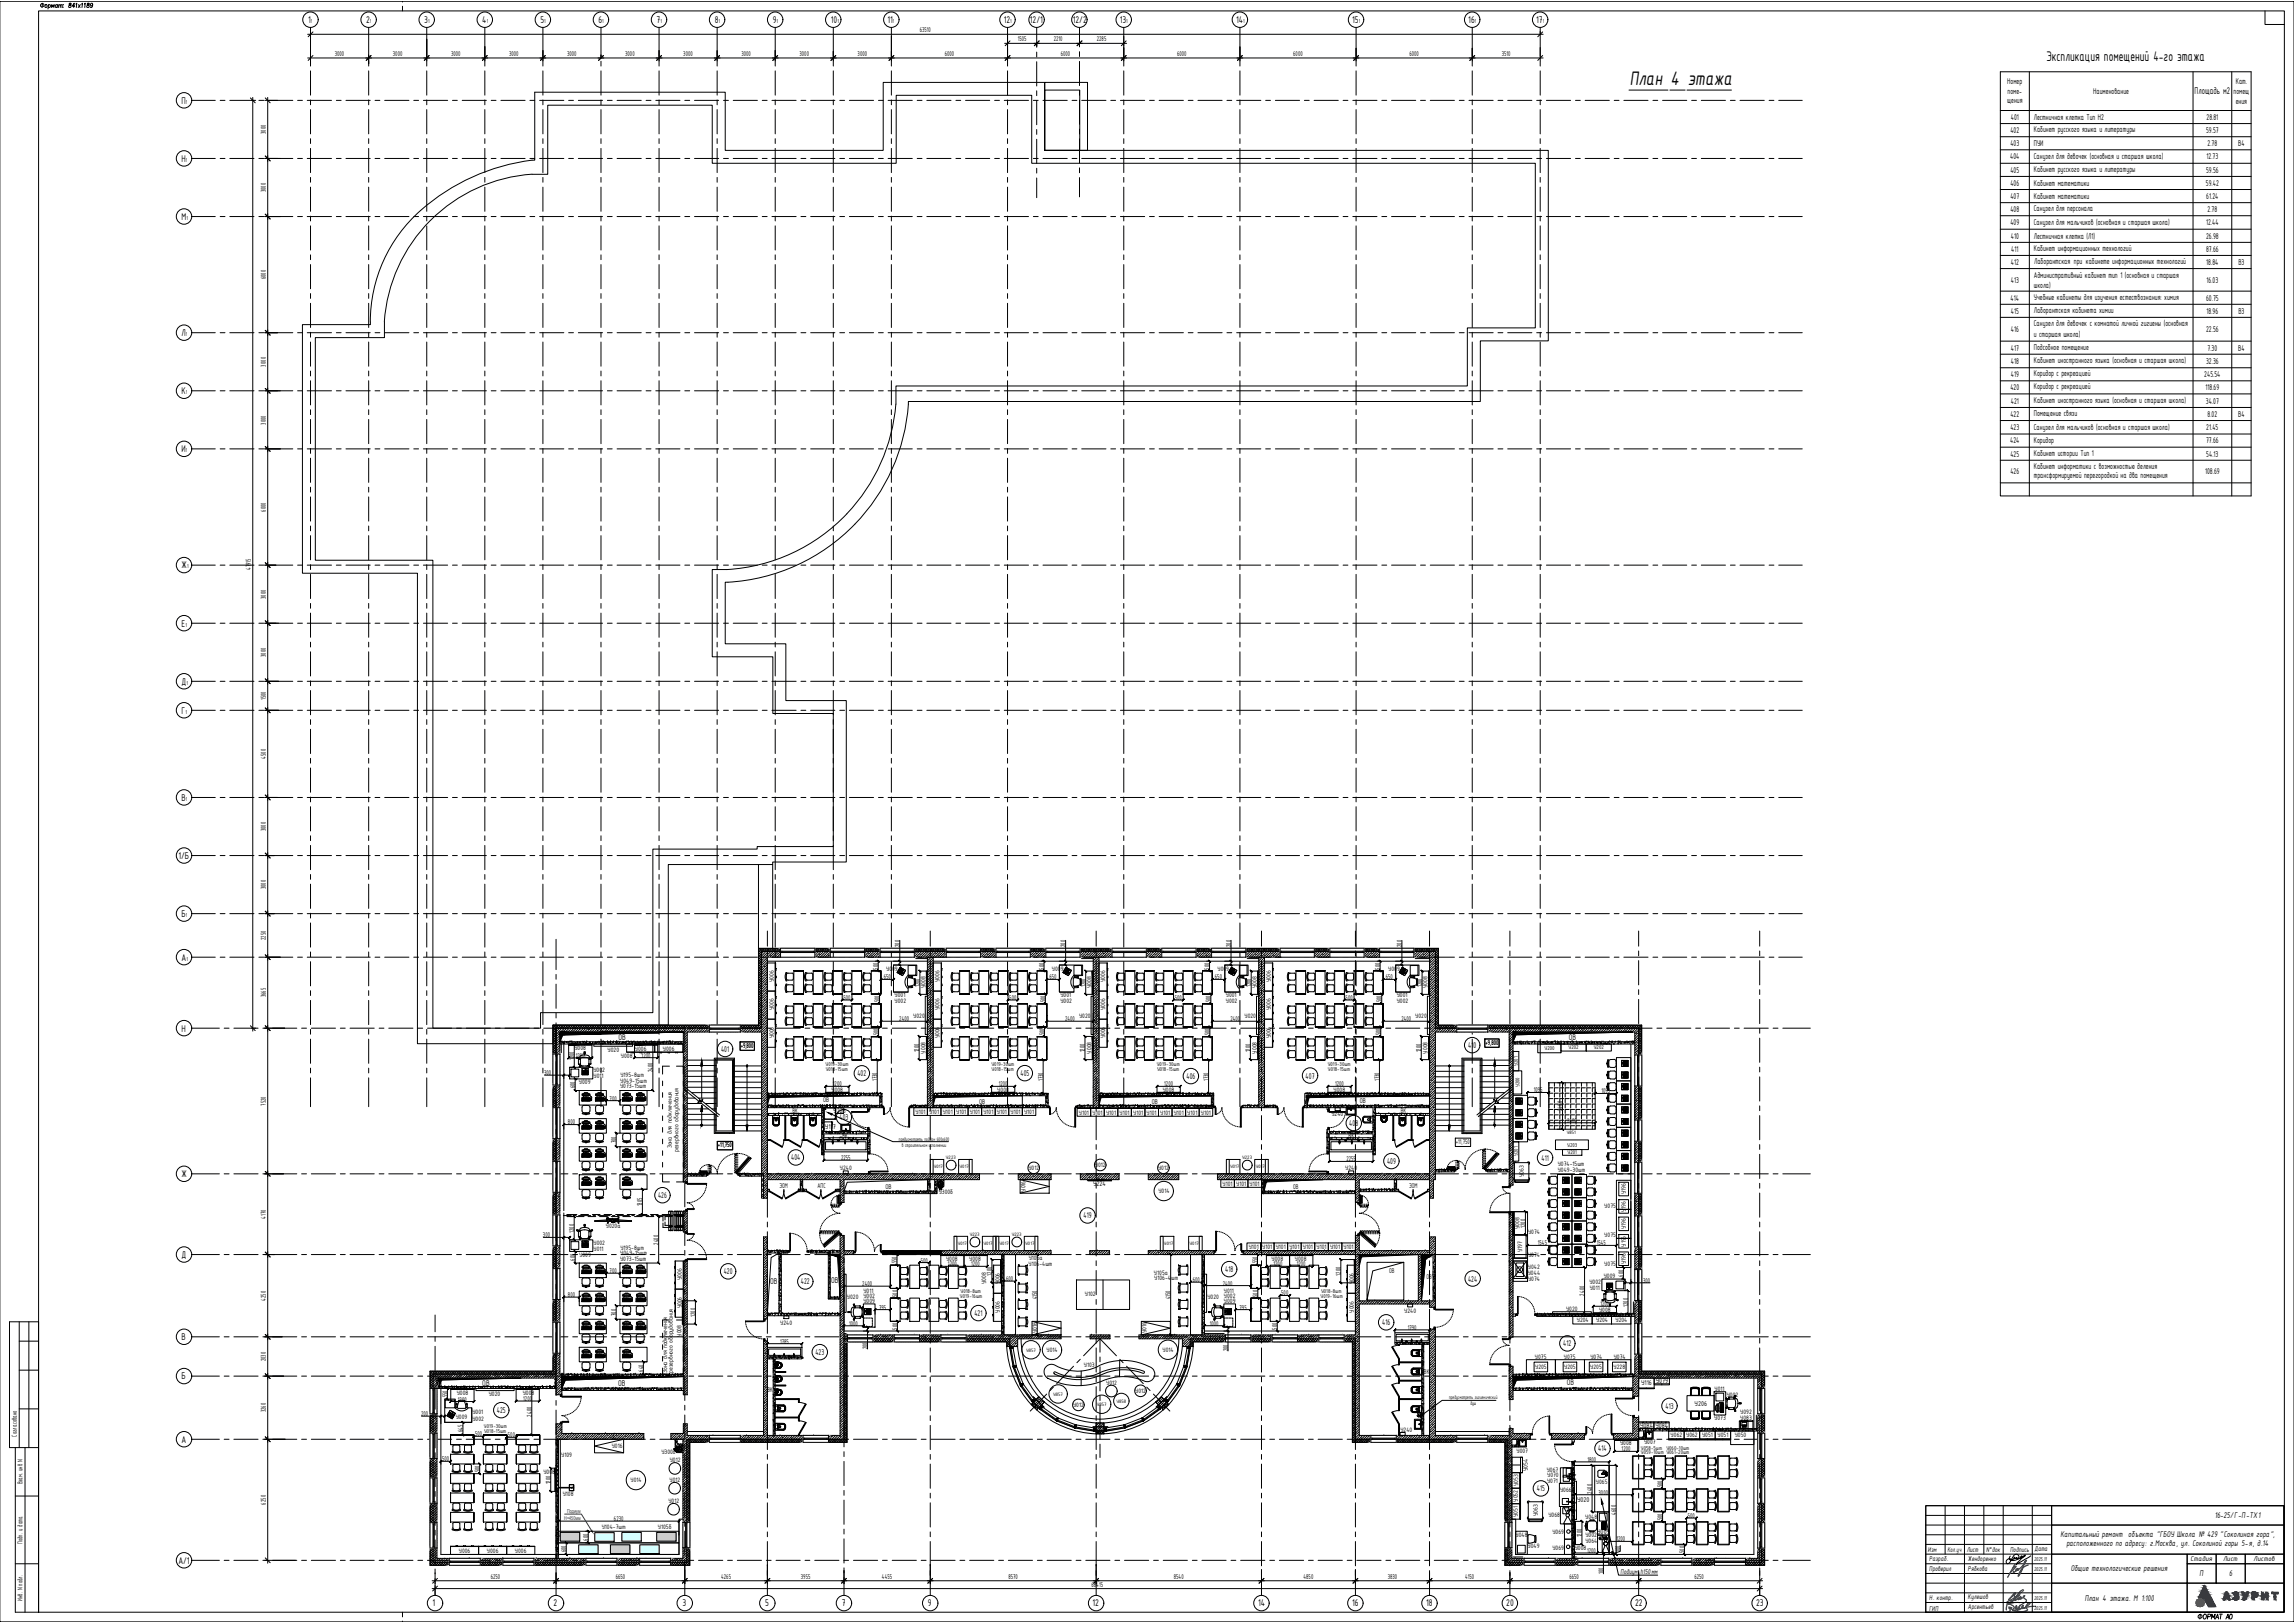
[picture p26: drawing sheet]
<svg xmlns="http://www.w3.org/2000/svg" width="1189mm" height="841mm" viewBox="0 0 1189 841" stroke-linecap="round" stroke-linejoin="round" font-family="sans-serif">
<defs><g id="words">
<text font-size="11" x="845" y="44">План 4 этажа</text>
<text font-size="7.8" x="1061" y="32">Экспликация помещений 4-го этажа</text>
<text font-size="5.7" x="1138" y="840">ФОРМАТ А0</text>
<g font-size="5.4">
<text x="160" y="12">1</text>
<text x="190" y="12">2</text>
<text x="220" y="12">3</text>
<text x="250" y="12">4</text>
<text x="280" y="12">5</text>
<text x="310" y="12">6</text>
<text x="340" y="12">7</text>
<text x="370" y="12">8</text>
<text x="400" y="12">9</text>
<text x="431" y="12">10</text>
<text x="460" y="12">11</text>
<text x="520" y="12">12</text>
<text x="534" y="12">12/1</text>
<text x="556" y="12">12/2</text>
<text x="580" y="12">13</text>
<text x="641" y="12">14</text>
<text x="701" y="12">15</text>
<text x="761" y="12">16</text>
<text x="796" y="12">17</text>
<text x="94" y="54">П</text>
<text x="1137" y="49">Площадь м2</text>
<text x="94" y="84">Н</text>
<text x="94" y="114">М</text>
<text x="94" y="174">Л</text>
<text x="94" y="204">К</text>
<text x="94" y="234">И</text>
<text x="94" y="295">Ж</text>
<text x="94" y="325">Е</text>
<text x="94" y="355">Д</text>
<text x="94" y="370">Г</text>
<text x="94" y="415">В</text>
<text x="92" y="445">1/Б</text>
<text x="94" y="475">Б</text>
<text x="94" y="498">А</text>
<text x="94" y="535">Н</text>
<text x="94" y="610">Ж</text>
<text x="94" y="652">Д</text>
<text x="94" y="694">В</text>
<text x="94" y="715">Б</text>
<text x="94" y="748">А</text>
<text x="92" y="810">А/1</text>
<text x="224" y="832">1</text>
<text x="287" y="832">2</text>
<text x="354" y="832">3</text>
<text x="397" y="832">5</text>
<text x="436" y="832">7</text>
<text x="481" y="832">9</text>
<text x="566" y="832">12</text>
<text x="652" y="832">14</text>
<text x="701" y="832">16</text>
<text x="739" y="832">18</text>
<text x="781" y="832">20</text>
<text x="847" y="832">22</text>
<text x="910" y="832">23</text>
</g>
<g font-size="4.7">
<text x="1040" y="43">Номер</text>
<text x="1159" y="44">Кат.</text>
<text x="1040" y="54">щения</text>
<text x="1040" y="48">поме-</text>
<text x="1085" y="49">Наименование</text>
<text x="1158" y="49">помещ</text>
<text x="1159" y="54">ения</text>
<text x="1042" y="62">401</text>
<text x="1054" y="62">Лестничная клетка Тип Н2</text>
<text x="1144" y="62">28.81</text>
<text x="1042" y="69">402</text>
<text x="1054" y="68">Кабинет русского языка и литературы</text>
<text x="1143" y="69">59.57</text>
<text x="1042" y="76">403</text>
<text x="1054" y="76">ПУИ</text>
<text x="1144" y="76">2.78</text>
<text x="1160" y="76">В4</text>
<text x="1042" y="83">404</text>
<text x="1054" y="82">Санузел для девочек (основная и старшая школа)</text>
<text x="1144" y="83">12.73</text>
<text x="1042" y="90">405</text>
<text x="1054" y="89">Кабинет русского языка и литературы</text>
<text x="1143" y="90">59.56</text>
<text x="1042" y="96">406</text>
<text x="1054" y="96">Кабинет математики</text>
<text x="1143" y="96">59.42</text>
<text x="1042" y="103">407</text>
<text x="1054" y="103">Кабинет математики</text>
<text x="1143" y="103">61.24</text>
<text x="1042" y="110">408</text>
<text x="1054" y="109">Санузел для персонала</text>
<text x="1144" y="110">2.78</text>
<text x="1042" y="117">409</text>
<text x="1054" y="116">Санузел для мальчиков (основная и старшая школа)</text>
<text x="1143" y="117">12.44</text>
<text x="1042" y="124">410</text>
<text x="1054" y="124">Лестничная клетка (Л1)</text>
<text x="1143" y="124">26.98</text>
<text x="1042" y="130">411</text>
<text x="1054" y="130">Кабинет информационных технологий</text>
<text x="1143" y="130">87.66</text>
<text x="1042" y="137">412</text>
<text x="1054" y="137">Лаборантская при кабинете информационных технологий</text>
<text x="1143" y="137">18.84</text>
<text x="1160" y="137">В3</text>
<text x="1054" y="144">Административный кабинет тип 1 (основная и старшая</text>
<text x="1042" y="147">413</text>
<text x="1054" y="149">школа)</text>
<text x="1144" y="147">16.03</text>
<text x="1042" y="156">414</text>
<text x="1054" y="155">Учебные кабинеты для изучения естествознания: химия</text>
<text x="1143" y="156">60.75</text>
<text x="1042" y="163">415</text>
<text x="1054" y="162">Лаборантская кабинета химии</text>
<text x="1144" y="163">18.96</text>
<text x="1160" y="163">В3</text>
<text x="1042" y="172">416</text>
<text x="1054" y="169">Санузел для девочек с комнатой личной гигиены (основная</text>
<text x="1143" y="172">22.56</text>
<text x="1054" y="174">и старшая школа)</text>
<text x="1042" y="182">417</text>
<text x="1054" y="181">Подсобное помещение</text>
<text x="1144" y="182">7.30</text>
<text x="1160" y="182">В4</text>
<text x="1042" y="189">418</text>
<text x="1054" y="188">Кабинет иностранного языка (основная и старшая школа)</text>
<text x="1143" y="189">32.36</text>
<text x="1042" y="195">419</text>
<text x="1054" y="195">Коридор с рекреацией</text>
<text x="1142" y="195">245.54</text>
<text x="1042" y="202">420</text>
<text x="1054" y="202">Коридор с рекреацией</text>
<text x="1143" y="202">118.69</text>
<text x="1042" y="209">421</text>
<text x="1054" y="209">Кабинет иностранного языка (основная и старшая школа)</text>
<text x="1143" y="209">34.07</text>
<text x="1054" y="216">Помещение связи</text>
<text x="1042" y="216">422</text>
<text x="1144" y="216">8.02</text>
<text x="1160" y="216">В4</text>
<text x="1042" y="223">423</text>
<text x="1054" y="223">Санузел для мальчиков (основная и старшая школа)</text>
<text x="1143" y="223">21.45</text>
<text x="1042" y="230">424</text>
<text x="1054" y="229">Коридор</text>
<text x="1143" y="230">77.66</text>
<text x="1042" y="237">425</text>
<text x="1054" y="236">Кабинет истории Тип 1</text>
<text x="1143" y="237">54.13</text>
<text x="1042" y="246">426</text>
<text x="1054" y="243">Кабинет информатики с возможностью деления</text>
<text x="1143" y="246">108.69</text>
<text x="1054" y="248">трансформируемой перегородкой на два помещения</text>
<text x="321" y="539">ОВ</text>
<text x="813" y="539">ОВ</text>
<text x="374" y="545">401</text>
<text x="761" y="543">410</text>
<text x="444" y="558">402</text>
<text x="529" y="558">405</text>
<text x="615" y="559">406</text>
<text x="677" y="559">407</text>
<text x="435" y="580">403</text>
<text x="699" y="583">408</text>
<text x="410" y="601">404</text>
<text x="719" y="603">409</text>
<text x="799" y="602">411</text>
<text x="341" y="621">426</text>
<text x="562" y="631">419</text>
<text x="635" y="659">418</text>
<text x="375" y="660">420</text>
<text x="399" y="666">ОВ</text>
<text x="415" y="666">422</text>
<text x="431" y="665">ОВ</text>
<text x="761" y="664">424</text>
<text x="505" y="682">421</text>
<text x="716" y="687">416</text>
<text x="810" y="698">412</text>
<text x="423" y="702">423</text>
<text x="250" y="718">ОВ</text>
<text x="320" y="718">ОВ</text>
<text x="812" y="718">ОВ</text>
<text x="863" y="730">413</text>
<text x="257" y="732">425</text>
<text x="828" y="752">414</text>
<text x="796" y="773">415</text>
<text x="1148" y="787">16-25/Г-П-ТХ1</text>
<text x="1068" y="796">Капитальный ремонт объекта &quot;ГБОУ Школа № 429 &quot;Соколиная гора&quot;,</text>
<text x="1071" y="801">расположенного по адресу: г.Москва, ул. Соколиной горы 5-я, д.14</text>
<text x="1073" y="814">Общие технологические решения</text>
<text x="1140" y="817">П</text>
<text x="1155" y="817">6</text>
<text x="1080" y="829">План 4 этажа. М 1:100</text>
</g>
<g font-size="3.9">
<text x="477" y="17">63510</text>
<text x="527" y="21">1505</text>
<text x="546" y="21">2210</text>
<text x="568" y="21">2285</text>
<text x="174" y="29">3000</text>
<text x="204" y="29">3000</text>
<text x="234" y="29">3000</text>
<text x="264" y="29">3000</text>
<text x="294" y="29">3000</text>
<text x="324" y="29">3000</text>
<text x="354" y="29">3000</text>
<text x="384" y="29">3000</text>
<text x="414" y="29">3000</text>
<text x="444" y="29">3000</text>
<text x="490" y="29">6000</text>
<text x="550" y="29">6000</text>
<text x="610" y="29">6000</text>
<text x="670" y="29">6000</text>
<text x="730" y="29">6000</text>
<text x="778" y="29">3510</text>
<text x="138" y="70" transform="rotate(-90 138 70)">3000</text>
<text x="138" y="100" transform="rotate(-90 138 100)">3000</text>
<text x="138" y="145" transform="rotate(-90 138 145)">6000</text>
<text x="138" y="190" transform="rotate(-90 138 190)">3000</text>
<text x="138" y="220" transform="rotate(-90 138 220)">3000</text>
<text x="138" y="265" transform="rotate(-90 138 265)">6000</text>
<text x="130" y="295" transform="rotate(-90 130 295)">47915</text>
<text x="138" y="310" transform="rotate(-90 138 310)">3000</text>
<text x="138" y="340" transform="rotate(-90 138 340)">3000</text>
<text x="138" y="363" transform="rotate(-90 138 363)">1500</text>
<text x="138" y="393" transform="rotate(-90 138 393)">4500</text>
<text x="138" y="431" transform="rotate(-90 138 431)">3000</text>
<text x="138" y="461" transform="rotate(-90 138 461)">3000</text>
<text x="138" y="487" transform="rotate(-90 138 487)">2250</text>
<text x="466" y="491" transform="rotate(-90 466 491)">200</text>
<text x="552" y="491" transform="rotate(-90 552 491)">200</text>
<text x="638" y="491" transform="rotate(-90 638 491)">200</text>
<text x="727" y="491" transform="rotate(-90 727 491)">200</text>
<text x="455" y="502" transform="rotate(-90 455 502)">500</text>
<text x="541" y="502" transform="rotate(-90 541 502)">500</text>
<text x="627" y="502" transform="rotate(-90 627 502)">500</text>
<text x="715" y="502" transform="rotate(-90 715 502)">500</text>
<text x="458" y="508">650</text>
<text x="544" y="508">650</text>
<text x="630" y="508">650</text>
<text x="718" y="508">650</text>
<text x="477" y="511" transform="rotate(-90 477 511)">1200</text>
<text x="563" y="511" transform="rotate(-90 563 511)">1200</text>
<text x="648" y="511" transform="rotate(-90 648 511)">1200</text>
<text x="737" y="511" transform="rotate(-90 737 511)">1200</text>
<text x="138" y="517" transform="rotate(-90 138 517)">3665</text>
<text x="437" y="518">500</text>
<text x="456" y="519" transform="rotate(-90 456 519)">500</text>
<text x="523" y="518">500</text>
<text x="542" y="519" transform="rotate(-90 542 519)">500</text>
<text x="609" y="518">500</text>
<text x="628" y="519" transform="rotate(-90 628 519)">500</text>
<text x="697" y="518">500</text>
<text x="716" y="519" transform="rotate(-90 716 519)">500</text>
<text x="466" y="529">2400</text>
<text x="552" y="529">2400</text>
<text x="638" y="529">2400</text>
<text x="726" y="529">2400</text>
<text x="455" y="537" transform="rotate(-90 455 537)">500</text>
<text x="541" y="537" transform="rotate(-90 541 537)">500</text>
<text x="627" y="537" transform="rotate(-90 627 537)">500</text>
<text x="716" y="537" transform="rotate(-90 716 537)">500</text>
<text x="384" y="543">+9,800</text>
<text x="476" y="545" transform="rotate(-90 476 545)">1200</text>
<text x="562" y="545" transform="rotate(-90 562 545)">1200</text>
<text x="648" y="545" transform="rotate(-90 648 545)">1200</text>
<text x="737" y="545" transform="rotate(-90 737 545)">1200</text>
<text x="770" y="541">+9,800</text>
<text x="298" y="549" transform="rotate(-90 298 549)">1200</text>
<text x="298" y="548">1200</text>
<text x="333" y="548">1200</text>
<text x="282" y="557">300</text>
<text x="338" y="556" transform="rotate(-90 338 556)">2400</text>
<text x="298" y="564" transform="rotate(-90 298 564)">600</text>
<text x="432" y="563">1200</text>
<text x="455" y="560" transform="rotate(-90 455 560)">1730</text>
<text x="518" y="563">1200</text>
<text x="541" y="560" transform="rotate(-90 541 560)">1730</text>
<text x="603" y="563">1200</text>
<text x="626" y="560" transform="rotate(-90 626 560)">1730</text>
<text x="692" y="563">1200</text>
<text x="715" y="560" transform="rotate(-90 715 560)">1730</text>
<text x="795" y="566">1095</text>
<text x="830" y="567">1095</text>
<text x="138" y="573" transform="rotate(-90 138 573)">7520</text>
<text x="316" y="570">700</text>
<text x="427" y="571">ОВ</text>
<text x="507" y="572">ОВ</text>
<text x="597" y="572">ОВ</text>
<text x="705" y="572">ОВ</text>
<text x="810" y="576" transform="rotate(-90 810 576)">2400</text>
<text x="411" y="577">ВК</text>
<text x="432" y="577">У226</text>
<text x="726" y="577">ВК</text>
<text x="812" y="582">2400</text>
<text x="294" y="583">800</text>
<text x="427" y="585">У117</text>
<text x="319" y="593" transform="rotate(-90 319 593)">700</text>
<text x="437" y="590">ВК</text>
<text x="699" y="590">ВК</text>
<text x="755" y="593">+11,750</text>
<text x="372" y="595">+11,750</text>
<text x="436" y="601">2255</text>
<text x="698" y="602">2255</text>
<text x="404" y="615">ЭОМ</text>
<text x="424" y="616">АПС</text>
<text x="459" y="616">ОВ</text>
<text x="566" y="615">У224</text>
<text x="670" y="616">ОВ</text>
<text x="730" y="615">ЭОМ</text>
<text x="333" y="625" transform="rotate(-90 333 625)">1305</text>
<text x="138" y="632" transform="rotate(-90 138 632)">4170</text>
<text x="281" y="641">300</text>
<text x="298" y="639" transform="rotate(-90 298 639)">1200</text>
<text x="791" y="636" transform="rotate(-90 791 636)">1200</text>
<text x="341" y="645" transform="rotate(-90 341 645)">2400</text>
<text x="797" y="645">1545</text>
<text x="828" y="645">1545</text>
<text x="298" y="653" transform="rotate(-90 298 653)">600</text>
<text x="316" y="660">700</text>
<text x="465" y="655" transform="rotate(-90 465 655)">550</text>
<text x="477" y="654">500</text>
<text x="491" y="656">1200</text>
<text x="503" y="656">1200</text>
<text x="652" y="655" transform="rotate(-90 652 655)">550</text>
<text x="660" y="656">1200</text>
<text x="672" y="656">1200</text>
<text x="720" y="659">ОВ</text>
<text x="514" y="661" transform="rotate(-90 514 661)">1200</text>
<text x="521" y="664">600</text>
<text x="618" y="664">600</text>
<text x="695" y="661" transform="rotate(-90 695 661)">1200</text>
<text x="739" y="663">ОВ</text>
<text x="841" y="662" transform="rotate(-90 841 662)">600</text>
<text x="852" y="665">300</text>
<text x="447" y="666">2400</text>
<text x="634" y="666">2400</text>
<text x="664" y="671">500</text>
<text x="821" y="671" transform="rotate(-90 821 671)">2400</text>
<text x="138" y="674" transform="rotate(-90 138 674)">4250</text>
<text x="294" y="672">800</text>
<text x="465" y="672" transform="rotate(-90 465 672)">500</text>
<text x="538" y="673" transform="rotate(-90 538 673)">4150</text>
<text x="607" y="673" transform="rotate(-90 607 673)">4150</text>
<text x="652" y="672" transform="rotate(-90 652 672)">500</text>
<text x="829" y="677">1200</text>
<text x="844" y="677" transform="rotate(-90 844 677)">1200</text>
<text x="319" y="682" transform="rotate(-90 319 682)">700</text>
<text x="360" y="682" transform="rotate(-90 360 682)">1200</text>
<text x="456" y="679">795</text>
<text x="642" y="679">795</text>
<text x="440" y="687">1000</text>
<text x="465" y="689" transform="rotate(-90 465 689)">500</text>
<text x="627" y="687">1000</text>
<text x="662" y="689" transform="rotate(-90 662 689)">500</text>
<text x="730" y="689">1790</text>
<text x="404" y="696">1785</text>
<text x="450" y="699" transform="rotate(-90 450 699)">200</text>
<text x="636" y="700" transform="rotate(-90 636 700)">200</text>
<text x="138" y="705" transform="rotate(-90 138 705)">2030</text>
<text x="333" y="711" transform="rotate(-90 333 711)">640</text>
<text x="738" y="712">ВК</text>
<text x="850" y="718">У116</text>
<text x="858" y="717">У079</text>
<text x="232" y="724" transform="rotate(-90 232 724)">550</text>
<text x="398" y="721">ВК</text>
<text x="138" y="732" transform="rotate(-90 138 732)">3260</text>
<text x="237" y="726">1200</text>
<text x="271" y="726">1200</text>
<text x="878" y="728">У206</text>
<text x="218" y="734">200</text>
<text x="276" y="734" transform="rotate(-90 276 734)">2400</text>
<text x="240" y="742" transform="rotate(-90 240 742)">645</text>
<text x="850" y="740">У084</text>
<text x="858" y="740">У084</text>
<text x="9" y="744" transform="rotate(-90 9 744)">Согласовано</text>
<text x="246" y="744">500</text>
<text x="263" y="745">500</text>
<text x="840" y="752">1200</text>
<text x="229" y="757">500</text>
<text x="823" y="758">1800</text>
<text x="249" y="763" transform="rotate(-90 249 763)">500</text>
<text x="12" y="769" transform="rotate(-90 12 769)">Взам. инв N</text>
<text x="285" y="769" transform="rotate(-90 285 769)">1200</text>
<text x="825" y="774" transform="rotate(-90 825 774)">2400</text>
<text x="862" y="771" transform="rotate(-90 862 771)">500</text>
<text x="138" y="780" transform="rotate(-90 138 780)">6250</text>
<text x="817" y="779">У020</text>
<text x="828" y="775">3000</text>
<text x="838" y="785" transform="rotate(-90 838 785)">4600</text>
<text x="318" y="788">6230</text>
<text x="862" y="788" transform="rotate(-90 862 788)">500</text>
<text x="875" y="787">500</text>
<text x="820" y="797" transform="rotate(-90 820 797)">1200</text>
<text x="828" y="795">У009</text>
<text x="12" y="800" transform="rotate(-90 12 800)">Подп. и дата</text>
<text x="305" y="798" transform="rotate(-90 305 798)">600</text>
<text x="838" y="799">1200</text>
<text x="1054" y="804">Дата</text>
<text x="293" y="804" transform="rotate(-90 293 804)">600</text>
<text x="822" y="805">1200</text>
<text x="840" y="804" transform="rotate(-90 840 804)">100</text>
<text x="873" y="805" transform="rotate(-90 873 805)">500</text>
<text x="999" y="804">Изм</text>
<text x="1000" y="809">Разраб.</text>
<text x="1009" y="804">Кол.уч</text>
<text x="1019" y="804">Лист</text>
<text x="1020" y="809">Жендоренко</text>
<text x="1029" y="804">N°док</text>
<text x="1042" y="804">Подпись</text>
<text x="1135" y="809">Стадия</text>
<text x="1152" y="809">Лист</text>
<text x="1168" y="809">Листов</text>
<text x="831" y="816" transform="rotate(-90 831 816)">100</text>
<text x="840" y="815">Подиум</text>
<text x="850" y="815">h150мм</text>
<text x="1000" y="814">Проверил</text>
<text x="1020" y="814">Рябкова</text>
<text x="254" y="818">6250</text>
<text x="319" y="818">6650</text>
<text x="374" y="818">4265</text>
<text x="415" y="818">3955</text>
<text x="457" y="818">4455</text>
<text x="523" y="818">8570</text>
<text x="608" y="818">8540</text>
<text x="676" y="818">4850</text>
<text x="719" y="818">3830</text>
<text x="759" y="818">4150</text>
<text x="813" y="818">6650</text>
<text x="878" y="818">6250</text>
<text x="566" y="822">68415</text>
<text x="12" y="830" transform="rotate(-90 12 830)">Инв. N подл.</text>
<text x="1000" y="829">Н. контр.</text>
<text x="1020" y="834">Арсентьев</text>
<text x="1020" y="829">Кулешов</text>
<text x="1000" y="835">ГИП</text>
</g>
<g font-size="3.6">
<text x="459" y="503">У009</text>
<text x="545" y="503">У009</text>
<text x="631" y="503">У009</text>
<text x="719" y="503">У009</text>
<text x="401" y="509" transform="rotate(-90 401 509)">У006</text>
<text x="487" y="509" transform="rotate(-90 487 509)">У006</text>
<text x="573" y="509" transform="rotate(-90 573 509)">У006</text>
<text x="659" y="509" transform="rotate(-90 659 509)">У006</text>
<text x="480" y="512" transform="rotate(-90 480 512)">У008</text>
<text x="566" y="512" transform="rotate(-90 566 512)">У008</text>
<text x="651" y="512" transform="rotate(-90 651 512)">У008</text>
<text x="740" y="512" transform="rotate(-90 740 512)">У008</text>
<text x="464" y="520">У002</text>
<text x="464" y="517">У001</text>
<text x="550" y="520">У002</text>
<text x="550" y="517">У001</text>
<text x="635" y="520">У002</text>
<text x="635" y="517">У001</text>
<text x="724" y="520">У002</text>
<text x="724" y="517">У001</text>
<text x="401" y="524" transform="rotate(-90 401 524)">У006</text>
<text x="473" y="527">У020</text>
<text x="487" y="524" transform="rotate(-90 487 524)">У006</text>
<text x="559" y="527">У020</text>
<text x="573" y="524" transform="rotate(-90 573 524)">У006</text>
<text x="645" y="527">У020</text>
<text x="659" y="524" transform="rotate(-90 659 524)">У006</text>
<text x="733" y="527">У020</text>
<text x="401" y="538" transform="rotate(-90 401 538)">У006</text>
<text x="487" y="538" transform="rotate(-90 487 538)">У006</text>
<text x="573" y="538" transform="rotate(-90 573 538)">У006</text>
<text x="659" y="538" transform="rotate(-90 659 538)">У006</text>
<text x="298" y="544">У008</text>
<text x="315" y="545">У020</text>
<text x="329" y="545">У006</text>
<text x="344" y="545">У006</text>
<text x="480" y="546" transform="rotate(-90 480 546)">У008</text>
<text x="566" y="546" transform="rotate(-90 566 546)">У008</text>
<text x="651" y="546" transform="rotate(-90 651 546)">У008</text>
<text x="740" y="546" transform="rotate(-90 740 546)">У008</text>
<text x="322" y="548">У008</text>
<text x="308" y="556">У002</text>
<text x="300" y="562">У009</text>
<text x="308" y="559">У011</text>
<text x="321" y="561">У049-15шт</text>
<text x="322" y="558">У195-8шт</text>
<text x="321" y="564">У073-15шт</text>
<text x="431" y="566">У008</text>
<text x="517" y="566">У008</text>
<text x="603" y="566">У008</text>
<text x="691" y="566">У008</text>
<text x="475" y="577">У101</text>
<text x="482" y="577">У101</text>
<text x="489" y="577">У101</text>
<text x="496" y="577">У101</text>
<text x="503" y="577">У101</text>
<text x="510" y="577">У101</text>
<text x="517" y="577">У101</text>
<text x="524" y="577">У101</text>
<text x="531" y="577">У101</text>
<text x="559" y="578">У101</text>
<text x="566" y="578">У101</text>
<text x="573" y="578">У101</text>
<text x="580" y="578">У101</text>
<text x="587" y="578">У101</text>
<text x="594" y="578">У101</text>
<text x="601" y="578">У101</text>
<text x="608" y="578">У101</text>
<text x="615" y="578">У101</text>
<text x="622" y="578">У101</text>
<text x="690" y="578">У240</text>
<text x="348" y="595" transform="rotate(-90 348 595)">Зона для подключения</text>
<text x="352" y="597" transform="rotate(-90 352 597)">резервного оборудования</text>
<text x="567" y="605">У012</text>
<text x="807" y="604">У074-15шт</text>
<text x="435" y="606">У240</text>
<text x="533" y="606">У012</text>
<text x="600" y="606">У012</text>
<text x="697" y="606">У240</text>
<text x="790" y="610" transform="rotate(-90 790 610)">У063</text>
<text x="807" y="607">У049-30шт</text>
<text x="531" y="617" transform="rotate(-90 531 617)">У016</text>
<text x="634" y="614">У101</text>
<text x="641" y="614">У101</text>
<text x="648" y="614">У101</text>
<text x="486" y="619">У300б</text>
<text x="600" y="618">У014</text>
<text x="843" y="619" transform="rotate(-90 843 619)">У196</text>
<text x="831" y="626">У075</text>
<text x="843" y="628" transform="rotate(-90 843 628)">У196</text>
<text x="314" y="636">У020а</text>
<text x="787" y="637" transform="rotate(-90 787 637)">У008</text>
<text x="792" y="640">У074</text>
<text x="831" y="641">У075</text>
<text x="843" y="637" transform="rotate(-90 843 637)">У196</text>
<text x="308" y="645">У002</text>
<text x="322" y="648">У195-8шт</text>
<text x="647" y="647">У101</text>
<text x="654" y="647">У101</text>
<text x="661" y="647">У101</text>
<text x="668" y="647">У101</text>
<text x="675" y="647">У101</text>
<text x="682" y="647">У101</text>
<text x="689" y="647">У101</text>
<text x="696" y="647">У101</text>
<text x="843" y="646" transform="rotate(-90 843 646)">У196</text>
<text x="300" y="651">У009</text>
<text x="308" y="648">У011</text>
<text x="321" y="653">У073-15шт</text>
<text x="321" y="651">У049-15шт</text>
<text x="490" y="653">У008</text>
<text x="502" y="653">У008</text>
<text x="533" y="653">У105а</text>
<text x="659" y="653">У008</text>
<text x="671" y="653">У008</text>
<text x="789" y="649" transform="rotate(-90 789 649)">У197</text>
<text x="792" y="652">У074</text>
<text x="533" y="656">У106-4шт</text>
<text x="792" y="658">У042</text>
<text x="831" y="656">У075</text>
<text x="843" y="655" transform="rotate(-90 843 655)">У196</text>
<text x="353" y="663" transform="rotate(-90 353 663)">У006</text>
<text x="511" y="665" transform="rotate(-90 511 665)">У008</text>
<text x="518" y="666" transform="rotate(-90 518 666)">У006</text>
<text x="598" y="660">У105а</text>
<text x="598" y="663">У106-4шт</text>
<text x="702" y="666" transform="rotate(-90 702 666)">У006</text>
<text x="792" y="661">У044</text>
<text x="792" y="664">У074</text>
<text x="824" y="665">У002</text>
<text x="831" y="662">У009</text>
<text x="447" y="670">У011</text>
<text x="562" y="672">У102</text>
<text x="634" y="670">У011</text>
<text x="824" y="668">У011</text>
<text x="353" y="678" transform="rotate(-90 353 678)">У006</text>
<text x="439" y="673">У020</text>
<text x="447" y="673">У002</text>
<text x="447" y="675">У009</text>
<text x="626" y="673">У020</text>
<text x="634" y="673">У002</text>
<text x="634" y="675">У009</text>
<text x="518" y="680" transform="rotate(-90 518 680)">У006</text>
<text x="702" y="680" transform="rotate(-90 702 680)">У006</text>
<text x="728" y="680">У240</text>
<text x="812" y="679">У020</text>
<text x="829" y="680">У008</text>
<text x="404" y="686">У240</text>
<text x="817" y="685">У204</text>
<text x="827" y="685">У204</text>
<text x="837" y="685">У204</text>
<text x="353" y="693" transform="rotate(-90 353 693)">У008</text>
<text x="538" y="691" transform="rotate(-90 538 691)">У016</text>
<text x="594" y="691" transform="rotate(-90 594 691)">У016</text>
<text x="542" y="701">У014</text>
<text x="602" y="701">У014</text>
<text x="795" y="704">У075</text>
<text x="811" y="704">У075</text>
<text x="824" y="704">У074</text>
<text x="836" y="704">У074</text>
<text x="346" y="712" transform="rotate(-90 346 712)">Зона для подключения</text>
<text x="349" y="711" transform="rotate(-90 349 711)">резервного оборудования</text>
<text x="562" y="708">У103</text>
<text x="796" y="709">У205</text>
<text x="811" y="709">У205</text>
<text x="824" y="709">У205</text>
<text x="836" y="709">У228</text>
<text x="573" y="718">У012</text>
<text x="237" y="723">У008</text>
<text x="253" y="723">У020</text>
<text x="271" y="723">У008</text>
<text x="588" y="722">У012</text>
<text x="889" y="721">У011</text>
<text x="895" y="724">У002</text>
<text x="556" y="729">У012</text>
<text x="236" y="735">У009</text>
<text x="245" y="736">У002</text>
<text x="245" y="733">У001</text>
<text x="888" y="736">У073</text>
<text x="902" y="736">У083</text>
<text x="902" y="733">У092</text>
<text x="726" y="742">У240</text>
<text x="840" y="749">У008</text>
<text x="852" y="748">У007</text>
<text x="866" y="745">У062</text>
<text x="874" y="745">У062</text>
<text x="882" y="745">У051</text>
<text x="890" y="745">У051</text>
<text x="899" y="745">У050</text>
<text x="291" y="755">У109</text>
<text x="317" y="750">У016</text>
<text x="343" y="753">У300б</text>
<text x="786" y="753">У007</text>
<text x="347" y="758">У012</text>
<text x="282" y="764">У008</text>
<text x="347" y="768">У012</text>
<text x="792" y="762" transform="rotate(-90 792 762)">У054</text>
<text x="802" y="763">У067</text>
<text x="802" y="766">У070</text>
<text x="327" y="768">У014</text>
<text x="787" y="770" transform="rotate(-90 787 770)">У053</text>
<text x="802" y="769">У071</text>
<text x="808" y="773">У066</text>
<text x="827" y="769">У065</text>
<text x="292" y="775">У108</text>
<text x="346" y="779">У012</text>
<text x="787" y="778" transform="rotate(-90 787 778)">У052</text>
<text x="787" y="786" transform="rotate(-90 787 786)">У051</text>
<text x="797" y="786" transform="rotate(-90 797 786)">У063</text>
<text x="802" y="786">У068</text>
<text x="822" y="787">У048</text>
<text x="312" y="792">У104-7шт</text>
<text x="341" y="792">У105б</text>
<text x="785" y="796">У048</text>
<text x="805" y="795">У069</text>
<text x="822" y="796">У002</text>
<text x="792" y="802">У049</text>
<text x="805" y="803">У069</text>
<text x="816" y="803">У008</text>
<text x="822" y="800">У064</text>
<text x="238" y="805">У006</text>
<text x="252" y="805">У006</text>
<text x="267" y="805">У006</text>
</g>
<g font-size="3.1">
<text x="161" y="12">1</text>
<text x="192" y="12">1</text>
<text x="222" y="12">1</text>
<text x="252" y="12">1</text>
<text x="282" y="12">1</text>
<text x="312" y="12">1</text>
<text x="342" y="12">1</text>
<text x="372" y="12">1</text>
<text x="402" y="12">1</text>
<text x="434" y="12">1</text>
<text x="463" y="12">1</text>
<text x="524" y="12">1</text>
<text x="584" y="12">1</text>
<text x="644" y="12">1</text>
<text x="704" y="12">1</text>
<text x="764" y="12">1</text>
<text x="800" y="12">1</text>
<text x="96" y="54">1</text>
<text x="96" y="84">1</text>
<text x="97" y="114">1</text>
<text x="96" y="174">1</text>
<text x="96" y="204">1</text>
<text x="96" y="234">1</text>
<text x="97" y="295">1</text>
<text x="96" y="325">1</text>
<text x="97" y="355">1</text>
<text x="96" y="370">1</text>
<text x="96" y="415">1</text>
<text x="96" y="475">1</text>
<text x="97" y="498">1</text>
<text x="800" y="544">У200</text>
<text x="813" y="544">У202</text>
<text x="826" y="544">У202</text>
<text x="428" y="552">У019-30шт</text>
<text x="428" y="555">У018-15шт</text>
<text x="514" y="552">У019-30шт</text>
<text x="514" y="555">У018-15шт</text>
<text x="600" y="552">У019-30шт</text>
<text x="600" y="555">У018-15шт</text>
<text x="688" y="552">У019-30шт</text>
<text x="688" y="555">У018-15шт</text>
<text x="787" y="552" transform="rotate(-90 787 552)">У201</text>
<text x="787" y="563" transform="rotate(-90 787 563)">У200</text>
<text x="787" y="599" transform="rotate(-90 787 599)">У201</text>
<text x="812" y="594">У203</text>
<text x="812" y="598">У201</text>
<text x="498" y="670">У018-8шт</text>
<text x="685" y="670">У018-8шт</text>
<text x="498" y="672">У019-16шт</text>
<text x="684" y="672">У019-16шт</text>
<text x="251" y="740">У019-30шт</text>
<text x="251" y="743">У018-15шт</text>
<text x="850" y="751">У058-5шт</text>
<text x="850" y="754">У059-10шт У061-20шт</text>
<text x="864" y="751">У060-10шт</text>
<text x="1054" y="809">2025.11</text>
<text x="1054" y="814">2025.11</text>
<text x="1054" y="829">2025.11</text>
<text x="1054" y="834">2025.11</text>
</g>
<g font-size="2.9">
<text x="466" y="591">предусмотреть поддон 600х600</text>
<text x="467" y="594">в строительном исполнении</text>
<text x="751" y="725">предусмотреть гигиенический</text>
<text x="762" y="728">душ</text>
</g>
<g font-size="2.8" fill="#163d5c">
<text x="294" y="784">Подиум</text>
<text x="292" y="788">Н=450мм</text>
</g>
<g font-size="2.7">
<text x="812" y="588">У851</text>
<text x="484" y="605">У017</text>
<text x="490" y="601">У223</text>
<text x="497" y="605">У017</text>
<text x="637" y="605">У017</text>
<text x="644" y="601">У223</text>
<text x="651" y="605">У017</text>
<text x="503" y="640">У223</text>
<text x="524" y="640">У223</text>
<text x="496" y="645">У017</text>
<text x="510" y="645">У017</text>
<text x="518" y="645">У017</text>
<text x="531" y="645">У017</text>
<text x="603" y="645">У017</text>
<text x="617" y="645">У017</text>
<text x="532" y="700">У857</text>
<text x="546" y="723">У857</text>
<text x="568" y="729">У857</text>
<text x="579" y="727">У858</text>
</g>
<text font-size="2.6" x="830" y="792">F</text>
</g></defs>
<g fill="none" stroke="#000" stroke-width=".52">
<path d="M161 14v15M191 14v15M221 14v15M251 14v15M281 14v15M311 14v15M342 14v15M372 14v15M402 14v15M432 14v15M462 14v15M522 14v15"/>
<path d="M537 14v10M559 14v10M582 14v15M643 14v15M703 14v15M763 14v15M798 14v15M161 32v2M161 37v12M191 32v2M191 37v12M221 32v2"/>
<path d="M221 37v12M251 32v2M251 37v12M281 32v2M281 37v12M311 32v2M311 37v12M342 32v2M342 37v12M372 32v2M372 37v12M402 32v2"/>
<path d="M402 37v12M432 32v2M432 37v12M462 32v2M462 37v12M522 32v2M522 37v12M537 27v2M537 32v13M559 27v2M559 32v12M582 32v2"/>
<path d="M582 37v12M643 32v2M643 37v12M703 32v2M703 37v12M763 32v2M763 37v12M798 32v2M798 37v12M99 52h13M114 52h3M119 52h13"/>
<path d="M134 52h3M139 52h13M154 52h3M159 52h13M161 52v2M161 57v12M174 52h3M179 52h13M191 52v2M191 57v12M194 52h3M199 52h13"/>
<path d="M214 52h3M219 52h13M221 52v2M221 57v12M234 52h3M240 52h12M251 52v2M251 57v12M255 52h2M260 52h12M275 52h2M280 52h12"/>
<path d="M281 52v2M281 57v12M295 52h2M300 52h12M311 52v2M311 57v12M315 52h2M320 52h12M335 52h2M340 52h12M342 52v2M342 57v12"/>
<path d="M355 52h2M360 52h12M372 52v2M372 57v12M375 52h3M380 52h13M395 52h3M400 52h13M402 52v2M402 57v12M415 52h3M420 52h13"/>
<path d="M432 52v2M432 57v12M435 52h3M440 52h13M455 52h3M460 52h13M462 52v2M462 57v12M475 52h3M480 52h13M495 52h3M500 52h13"/>
<path d="M515 52h3M520 52h13M522 52v2M522 57v12M536 52h2M537 47v3M537 52v13M541 52h12M556 52h2M559 47v2M559 52v12M561 52h12"/>
<path d="M576 52h2M581 52h12M582 52v2M582 57v12M596 52h2M601 52h12M616 52h2M621 52h12M636 52h2M641 52h12M643 52v2M643 57v12"/>
<path d="M656 52h2M661 52h12M676 52h2M681 52h13M696 52h3M701 52h13M703 52v2M703 57v12M716 52h3M721 52h13M736 52h3M741 52h13"/>
<path d="M756 52h3M761 52h13M763 52v2M763 57v12M776 52h3M781 52h13M796 52h3M798 52v2M798 57v12M801 52h13M816 52h3M821 52h13"/>
<path d="M837 52h2M842 52h12M857 52h2M862 52h12M877 52h2M882 52h12M897 52h2M902 52h12M917 52h2M922 52h12M161 72v2M161 77v12"/>
<path d="M191 72v2M191 77v12M221 72v2M221 77v12M251 72v2M251 77v12M281 72v2M281 77v12M311 72v2M311 77v12M342 72v2M342 77v12"/>
<path d="M372 72v2M372 77v12M402 72v2M402 77v12M432 72v2M432 77v12M462 72v2M462 77v12M522 72v2M522 77v12M537 67v3M537 72v13"/>
<path d="M559 67v2M559 72v12M582 72v2M582 77v12M643 72v2M643 77v12M703 72v2M703 77v12M763 72v2M763 77v12M798 72v2M798 77v12"/>
<path d="M99 82h13M114 82h3M119 82h13M134 82h3M139 82h13M154 82h3M159 82h13M161 92v2M161 97v13M174 82h3M179 82h13M191 92v2"/>
<path d="M191 97v13M194 82h3M199 82h13M214 82h3M219 82h13M221 92v2M221 97v13M234 82h3M240 82h12M251 92v2M251 97v13M255 82h2"/>
<path d="M260 82h12M275 82h2M280 82h12M281 92v2M281 97v13M295 82h2M300 82h12M311 92v2M311 97v13M315 82h2M320 82h12M335 82h2"/>
<path d="M340 82h12M342 92v2M342 97v13M355 82h2M360 82h12M372 92v2M372 97v13M375 82h3M380 82h13M395 82h3M400 82h13M402 92v2"/>
<path d="M402 97v13M415 82h3M420 82h13M432 92v2M432 97v13M435 82h3M440 82h13M455 82h3M460 82h13M462 92v2M462 97v13M475 82h3"/>
<path d="M480 82h13M495 82h3M500 82h13M515 82h3M520 82h13M522 92v2M522 97v13M536 82h2M537 87v3M537 92v10M541 82h12M556 82h2"/>
<path d="M559 87v3M559 92v10M561 82h12M576 82h2M581 82h12M582 92v2M582 97v13M596 82h2M601 82h12M616 82h2M621 82h12M636 82h2"/>
<path d="M641 82h12M643 92v2M643 97v13M656 82h2M661 82h12M676 82h2M681 82h13M696 82h3M701 82h13M703 92v2M703 97v13M716 82h3"/>
<path d="M721 82h13M736 82h3M741 82h13M756 82h3M761 82h13M763 92v2M763 97v13M776 82h3M781 82h13M796 82h3M798 92v2M798 97v13"/>
<path d="M801 82h13M816 82h3M821 82h13M837 82h2M842 82h12M857 82h2M862 82h12M877 82h2M882 82h12M897 82h2M902 82h12M917 82h2"/>
<path d="M922 82h12M99 112h13M114 112h3M119 112h13M134 112h3M139 112h13M154 112h3M159 112h13M161 112v2M161 117v13M174 112h3M179 112h13"/>
<path d="M191 112v2M191 117v13M194 112h3M199 112h13M214 112h3M219 112h13M221 112v2M221 117v13M234 112h3M240 112h12M251 112v2M251 117v13"/>
<path d="M255 112h2M260 112h12M275 112h2M280 112h12M281 112v2M281 117v13M295 112h2M300 112h12M311 112v2M311 117v13M315 112h2M320 112h12"/>
<path d="M335 112h2M340 112h12M342 112v2M342 117v13M355 112h2M360 112h12M372 112v2M372 117v13M375 112h3M380 112h13M395 112h3M400 112h13"/>
<path d="M402 112v2M402 117v13M415 112h3M420 112h13M432 112v2M432 117v13M435 112h3M440 112h13M455 112h3M460 112h13M462 112v2M462 117v13"/>
<path d="M475 112h3M480 112h13M495 112h3M500 112h13M515 112h3M520 112h13M522 112v2M522 117v13M536 112h2M541 112h12M556 112h2M561 112h12"/>
<path d="M576 112h2M581 112h12M582 112v2M582 117v13M596 112h2M601 112h12M616 112h2M621 112h12M636 112h2M641 112h12M643 112v2M643 117v13"/>
<path d="M656 112h2M661 112h12M676 112h2M681 112h13M696 112h3M701 112h13M703 112v2M703 117v13M716 112h3M721 112h13M736 112h3M741 112h13"/>
<path d="M756 112h3M761 112h13M763 112v2M763 117v13M776 112h3M781 112h13M796 112h3M798 112v2M798 117v13M801 112h13M816 112h3M821 112h13"/>
<path d="M837 112h2M842 112h12M857 112h2M862 112h12M877 112h2M882 112h12M897 112h2M902 112h12M917 112h2M922 112h12M161 132v3M161 137v13"/>
<path d="M191 132v3M191 137v13M221 132v3M221 137v13M251 132v3M251 137v13M281 132v3M281 137v13M311 132v3M311 137v13M342 132v3M342 137v13"/>
<path d="M372 132v3M372 137v13M402 132v3M402 137v13M432 132v3M432 137v13M462 132v3M462 137v13M522 132v3M522 137v13M582 132v3M582 137v13"/>
<path d="M643 132v3M643 137v13M703 132v3M703 137v13M763 132v3M763 137v13M798 132v3M798 137v13M161 152v3M161 157v13M191 152v3M191 157v13"/>
<path d="M221 152v3M221 157v13M251 152v3M251 157v13M281 152v3M281 157v13M311 152v3M311 157v13M342 152v3M342 157v13M372 152v3M372 157v13"/>
<path d="M402 152v3M402 157v13M432 152v3M432 157v13M462 152v3M462 157v13M522 152v3M522 157v13M582 152v3M582 157v13M643 152v3M643 157v13"/>
<path d="M703 152v3M703 157v13M763 152v3M763 157v13M798 152v3M798 157v13M99 172h13M114 172h3M119 172h13M134 172h3M139 172h13M154 172h3"/>
<path d="M159 172h13M161 172v3M161 177v13M174 172h3M179 172h13M191 172v3M191 177v13M194 172h3M199 172h13M214 172h3M219 172h13M221 172v3"/>
<path d="M221 177v13M234 172h3M240 172h12M251 172v3M251 177v13M255 172h2M260 172h12M275 172h2M280 172h12M281 172v3M281 177v13M295 172h2"/>
<path d="M300 172h12M311 172v3M311 177v13M315 172h2M320 172h12M335 172h2M340 172h12M342 172v3M342 177v13M355 172h2M360 172h12M372 172v3"/>
<path d="M372 177v13M375 172h3M380 172h13M395 172h3M400 172h13M402 172v3M402 177v13M415 172h3M420 172h13M432 172v3M432 177v13M435 172h3"/>
<path d="M440 172h13M455 172h3M460 172h13M462 172v3M462 177v13M475 172h3M480 172h13M495 172h3M500 172h13M515 172h3M520 172h13M522 172v3"/>
<path d="M522 177v13M536 172h2M541 172h12M556 172h2M561 172h12M576 172h2M581 172h12M582 172v3M582 177v13M596 172h2M601 172h12M616 172h2"/>
<path d="M621 172h12M636 172h2M641 172h12M643 172v3M643 177v13M656 172h2M661 172h12M676 172h2M681 172h13M696 172h3M701 172h13M703 172v3"/>
<path d="M703 177v13M716 172h3M721 172h13M736 172h3M741 172h13M756 172h3M761 172h13M763 172v3M763 177v13M776 172h3M781 172h13M796 172h3"/>
<path d="M798 172v3M798 177v13M801 172h13M816 172h3M821 172h13M837 172h2M842 172h12M857 172h2M862 172h12M877 172h2M882 172h12M897 172h2"/>
<path d="M902 172h12M917 172h2M922 172h12M161 192v3M161 197v13M191 192v3M191 197v13M221 192v3M221 197v13M251 192v3M251 197v13M281 192v3"/>
<path d="M281 197v13M311 192v3M311 197v13M342 192v3M342 197v13M372 192v3M372 197v13M402 192v3M402 197v13M432 192v3M432 197v13M462 192v3"/>
<path d="M462 197v13M522 192v3M522 197v13M582 192v3M582 197v13M643 192v3M643 197v13M703 192v3M703 197v13M763 192v3M763 197v13M798 192v3"/>
<path d="M798 197v13M99 203h13M114 203h3M119 203h13M134 203h3M139 203h13M154 203h3M159 203h13M161 212v3M161 217v13M174 203h3M179 203h13"/>
<path d="M191 212v3M191 217v13M194 203h3M199 203h13M214 203h3M219 203h13M221 212v3M221 217v13M234 203h3M240 203h12M251 212v3M251 217v13"/>
<path d="M255 203h2M260 203h12M275 203h2M280 203h12M281 212v3M281 217v13M295 203h2M300 203h12M311 212v3M311 217v13M315 203h2M320 203h12"/>
<path d="M335 203h2M340 203h12M342 212v3M342 217v13M355 203h2M360 203h12M372 212v3M372 217v13M375 203h3M380 203h13M395 203h3M400 203h13"/>
<path d="M402 212v3M402 217v13M415 203h3M420 203h13M432 212v3M432 217v13M435 203h3M440 203h13M455 203h3M460 203h13M462 212v3M462 217v13"/>
<path d="M475 203h3M480 203h13M495 203h3M500 203h13M515 203h3M520 203h13M522 212v3M522 217v13M536 203h2M541 203h12M556 203h2M561 203h12"/>
<path d="M576 203h2M581 203h12M582 212v3M582 217v13M596 203h2M601 203h12M616 203h2M621 203h12M636 203h2M641 203h12M643 212v3M643 217v13"/>
<path d="M656 203h2M661 203h12M676 203h2M681 203h13M696 203h3M701 203h13M703 212v3M703 217v13M716 203h3M721 203h13M736 203h3M741 203h13"/>
<path d="M756 203h3M761 203h13M763 212v3M763 217v13M776 203h3M781 203h13M796 203h3M798 212v3M798 217v13M801 203h13M816 203h3M821 203h13"/>
<path d="M837 203h2M842 203h12M857 203h2M862 203h12M877 203h2M882 203h12M897 203h2M902 203h12M917 203h2M922 203h12M99 233h13M114 233h3"/>
<path d="M119 233h13M134 233h3M139 233h13M154 233h3M159 233h13M161 232v3M161 237v13M174 233h3M179 233h13M191 232v3M191 237v13M194 233h3"/>
<path d="M199 233h13M214 233h3M219 233h13M221 232v3M221 237v13M234 233h3M240 233h12M251 232v3M251 237v13M255 233h2M260 233h12M275 233h2"/>
<path d="M280 233h12M281 232v3M281 237v13M295 233h2M300 233h12M311 232v3M311 237v13M315 233h2M320 233h12M335 233h2M340 233h12M342 232v3"/>
<path d="M342 237v13M355 233h2M360 233h12M372 232v3M372 237v13M375 233h3M380 233h13M395 233h3M400 233h13M402 232v3M402 237v13M415 233h3"/>
<path d="M420 233h13M432 232v3M432 237v13M435 233h3M440 233h13M455 233h3M460 233h13M462 232v3M462 237v13M475 233h3M480 233h13M495 233h3"/>
<path d="M500 233h13M515 233h3M520 233h13M522 232v3M522 237v13M536 233h2M541 233h12M556 233h2M561 233h12M576 233h2M581 233h12M582 232v3"/>
<path d="M582 237v13M596 233h2M601 233h12M616 233h2M621 233h12M636 233h2M641 233h12M643 232v3M643 237v13M656 233h2M661 233h12M676 233h2"/>
<path d="M681 233h13M696 233h3M701 233h13M703 232v3M703 237v13M716 233h3M721 233h13M736 233h3M741 233h13M756 233h3M761 233h13M763 232v3"/>
<path d="M763 237v13M776 233h3M781 233h13M796 233h3M798 232v3M798 237v13M801 233h13M816 233h3M821 233h13M837 233h2M842 233h12M857 233h2"/>
<path d="M862 233h12M877 233h2M882 233h12M897 233h2M902 233h12M917 233h2M922 233h12M161 252v3M161 257v13M191 252v3M191 257v13M221 252v3"/>
<path d="M221 257v13M251 252v3M251 257v13M281 252v3M281 257v13M311 252v3M311 257v13M342 252v3M342 257v13M372 252v3M372 257v13M402 252v3"/>
<path d="M402 257v13M432 252v3M432 257v13M462 252v3M462 257v13M522 252v3M522 257v13M582 252v3M582 257v13M643 252v3M643 257v13M703 252v3"/>
<path d="M703 257v13M763 252v3M763 257v13M798 252v3M798 257v13M161 273v2M161 278v12M191 273v2M191 278v12M221 273v2M221 278v12M251 273v2"/>
<path d="M251 278v12M281 273v2M281 278v12M311 273v2M311 278v12M342 273v2M342 278v12M372 273v2M372 278v12M402 273v2M402 278v12M432 273v2"/>
<path d="M432 278v12M462 273v2M462 278v12M522 273v2M522 278v12M582 273v2M582 278v12M643 273v2M643 278v12M703 273v2M703 278v12M763 273v2"/>
<path d="M763 278v12M798 273v2M798 278v12M99 293h13M114 293h3M119 293h13M134 293h3M139 293h13M154 293h3M159 293h13M161 293v2M161 298v12"/>
<path d="M174 293h3M179 293h13M191 293v2M191 298v12M194 293h3M199 293h13M214 293h3M219 293h13M221 293v2M221 298v12M234 293h3M240 293h12"/>
<path d="M251 293v2M251 298v12M255 293h2M260 293h12M275 293h2M280 293h12M281 293v2M281 298v12M295 293h2M300 293h12M311 293v2M311 298v12"/>
<path d="M315 293h2M320 293h12M335 293h2M340 293h12M342 293v2M342 298v12M355 293h2M360 293h12M372 293v2M372 298v12M375 293h3M380 293h13"/>
<path d="M395 293h3M400 293h13M402 293v2M402 298v12M415 293h3M420 293h13M432 293v2M432 298v12M435 293h3M440 293h13M455 293h3M460 293h13"/>
<path d="M462 293v2M462 298v12M475 293h3M480 293h13M495 293h3M500 293h13M515 293h3M520 293h13M522 293v2M522 298v12M536 293h2M541 293h12"/>
<path d="M556 293h2M561 293h12M576 293h2M581 293h12M582 293v2M582 298v12M596 293h2M601 293h12M616 293h2M621 293h12M636 293h2M641 293h12"/>
<path d="M643 293v2M643 298v12M656 293h2M661 293h12M676 293h2M681 293h13M696 293h3M701 293h13M703 293v2M703 298v12M716 293h3M721 293h13"/>
<path d="M736 293h3M741 293h13M756 293h3M761 293h13M763 293v2M763 298v12M776 293h3M781 293h13M796 293h3M798 293v2M798 298v12M801 293h13"/>
<path d="M816 293h3M821 293h13M837 293h2M842 293h12M857 293h2M862 293h12M877 293h2M882 293h12M897 293h2M902 293h12M917 293h2M922 293h12"/>
<path d="M161 313v2M161 318v12M191 313v2M191 318v12M221 313v2M221 318v12M251 313v2M251 318v12M281 313v2M281 318v12M311 313v2M311 318v12"/>
<path d="M342 313v2M342 318v12M372 313v2M372 318v12M402 313v2M402 318v12M432 313v2M432 318v12M462 313v2M462 318v12M522 313v2M522 318v12"/>
<path d="M582 313v2M582 318v12M643 313v2M643 318v12M703 313v2M703 318v12M763 313v2M763 318v12M798 313v2M798 318v12M99 323h13M114 323h3"/>
<path d="M119 323h13M134 323h3M139 323h13M154 323h3M159 323h13M161 333v2M161 338v12M174 323h3M179 323h13M191 333v2M191 338v12M194 323h3"/>
<path d="M199 323h13M214 323h3M219 323h13M221 333v2M221 338v12M234 323h3M240 323h12M251 333v2M251 338v12M255 323h2M260 323h12M275 323h2"/>
<path d="M280 323h12M281 333v2M281 338v12M295 323h2M300 323h12M311 333v2M311 338v12M315 323h2M320 323h12M335 323h2M340 323h12M342 333v2"/>
<path d="M342 338v12M355 323h2M360 323h12M372 333v2M372 338v12M375 323h3M380 323h13M395 323h3M400 323h13M402 333v2M402 338v12M415 323h3"/>
<path d="M420 323h13M432 333v2M432 338v12M435 323h3M440 323h13M455 323h3M460 323h13M462 333v2M462 338v12M475 323h3M480 323h13M495 323h3"/>
<path d="M500 323h13M515 323h3M520 323h13M522 333v2M522 338v12M536 323h2M541 323h12M556 323h2M561 323h12M576 323h2M581 323h12M582 333v2"/>
<path d="M582 338v12M596 323h2M601 323h12M616 323h2M621 323h12M636 323h2M641 323h12M643 333v2M643 338v12M656 323h2M661 323h12M676 323h2"/>
<path d="M681 323h13M696 323h3M701 323h13M703 333v2M703 338v12M716 323h3M721 323h13M736 323h3M741 323h13M756 323h3M761 323h13M763 333v2"/>
<path d="M763 338v12M776 323h3M781 323h13M796 323h3M798 333v2M798 338v12M801 323h13M816 323h3M821 323h13M837 323h2M842 323h12M857 323h2"/>
<path d="M862 323h12M877 323h2M882 323h12M897 323h2M902 323h12M917 323h2M922 323h12M99 353h13M114 353h3M119 353h13M134 353h3M139 353h13"/>
<path d="M154 353h3M159 353h13M161 353v2M161 358v12M174 353h3M179 353h13M191 353v2M191 358v12M194 353h3M199 353h13M214 353h3M219 353h13"/>
<path d="M221 353v2M221 358v12M234 353h3M240 353h12M251 353v2M251 358v12M255 353h2M260 353h12M275 353h2M280 353h12M281 353v2M281 358v12"/>
<path d="M295 353h2M300 353h12M311 353v2M311 358v12M315 353h2M320 353h12M335 353h2M340 353h12M342 353v2M342 358v12M355 353h2M360 353h12"/>
<path d="M372 353v2M372 358v12M375 353h3M380 353h13M395 353h3M400 353h13M402 353v2M402 358v12M415 353h3M420 353h13M432 353v2M432 358v12"/>
<path d="M435 353h3M440 353h13M455 353h3M460 353h13M462 353v2M462 358v12M475 353h3M480 353h13M495 353h3M500 353h13M515 353h3M520 353h13"/>
<path d="M522 353v2M522 358v12M536 353h2M541 353h12M556 353h2M561 353h12M576 353h2M581 353h12M582 353v2M582 358v12M596 353h2M601 353h12"/>
<path d="M616 353h2M621 353h12M636 353h2M641 353h12M643 353v2M643 358v12M656 353h2M661 353h12M676 353h2M681 353h13M696 353h3M701 353h13"/>
<path d="M703 353v2M703 358v12M716 353h3M721 353h13M736 353h3M741 353h13M756 353h3M761 353h13M763 353v2M763 358v12M776 353h3M781 353h13"/>
<path d="M796 353h3M798 353v2M798 358v12M801 353h13M816 353h3M821 353h13M837 353h2M842 353h12M857 353h2M862 353h12M877 353h2M882 353h12"/>
<path d="M897 353h2M902 353h12M917 353h2M922 353h12M99 368h13M114 368h3M119 368h13M134 368h3M139 368h13M154 368h3M159 368h13M161 373v2"/>
<path d="M161 378v12M174 368h3M179 368h13M191 373v2M191 378v12M194 368h3M199 368h13M214 368h3M219 368h13M221 373v2M221 378v12M234 368h3"/>
<path d="M240 368h12M251 373v2M251 378v12M255 368h2M260 368h12M275 368h2M280 368h12M281 373v2M281 378v12M295 368h2M300 368h12M311 373v2"/>
<path d="M311 378v12M315 368h2M320 368h12M335 368h2M340 368h12M342 373v2M342 378v12M355 368h2M360 368h12M372 373v2M372 378v12M375 368h3"/>
<path d="M380 368h13M395 368h3M400 368h13M402 373v2M402 378v12M415 368h3M420 368h13M432 373v2M432 378v12M435 368h3M440 368h13M455 368h3"/>
<path d="M460 368h13M462 373v2M462 378v12M475 368h3M480 368h13M495 368h3M500 368h13M515 368h3M520 368h13M522 373v2M522 378v12M536 368h2"/>
<path d="M541 368h12M556 368h2M561 368h12M576 368h2M581 368h12M582 373v2M582 378v12M596 368h2M601 368h12M616 368h2M621 368h12M636 368h2"/>
<path d="M641 368h12M643 373v2M643 378v12M656 368h2M661 368h12M676 368h2M681 368h13M696 368h3M701 368h13M703 373v2M703 378v12M716 368h3"/>
<path d="M721 368h13M736 368h3M741 368h13M756 368h3M761 368h13M763 373v2M763 378v12M776 368h3M781 368h13M796 368h3M798 373v2M798 378v12"/>
<path d="M801 368h13M816 368h3M821 368h13M837 368h2M842 368h12M857 368h2M862 368h12M877 368h2M882 368h12M897 368h2M902 368h12M917 368h2"/>
<path d="M922 368h12M161 393v2M161 398v13M191 393v2M191 398v13M221 393v2M221 398v13M251 393v2M251 398v13M281 393v2M281 398v13M311 393v2"/>
<path d="M311 398v13M342 393v2M342 398v13M372 393v2M372 398v13M402 393v2M402 398v13M432 393v2M432 398v13M462 393v2M462 398v13M522 393v2"/>
<path d="M522 398v13M582 393v2M582 398v13M643 393v2M643 398v13M703 393v2M703 398v13M763 393v2M763 398v13M798 393v2M798 398v13M99 413h13"/>
<path d="M114 413h3M119 413h13M134 413h3M139 413h13M154 413h3M159 413h13M161 413v3M161 418v13M174 413h3M179 413h13M191 413v3M191 418v13"/>
<path d="M194 413h3M199 413h13M214 413h3M219 413h13M221 413v3M221 418v13M234 413h3M240 413h12M251 413v3M251 418v13M255 413h2M260 413h12"/>
<path d="M275 413h2M280 413h12M281 413v3M281 418v13M295 413h2M300 413h12M311 413v3M311 418v13M315 413h2M320 413h12M335 413h2M340 413h12"/>
<path d="M342 413v3M342 418v13M355 413h2M360 413h12M372 413v3M372 418v13M375 413h3M380 413h13M395 413h3M400 413h13M402 413v3M402 418v13"/>
<path d="M415 413h3M420 413h13M432 413v3M432 418v13M435 413h3M440 413h13M455 413h3M460 413h13M462 413v3M462 418v13M475 413h3M480 413h13"/>
<path d="M495 413h3M500 413h13M515 413h3M520 413h13M522 413v3M522 418v13M536 413h2M541 413h12M556 413h2M561 413h12M576 413h2M581 413h12"/>
<path d="M582 413v3M582 418v13M596 413h2M601 413h12M616 413h2M621 413h12M636 413h2M641 413h12M643 413v3M643 418v13M656 413h2M661 413h12"/>
<path d="M676 413h2M681 413h13M696 413h3M701 413h13M703 413v3M703 418v13M716 413h3M721 413h13M736 413h3M741 413h13M756 413h3M761 413h13"/>
<path d="M763 413v3M763 418v13M776 413h3M781 413h13M796 413h3M798 413v3M798 418v13M801 413h13M816 413h3M821 413h13M837 413h2M842 413h12"/>
<path d="M857 413h2M862 413h12M877 413h2M882 413h12M897 413h2M902 413h12M917 413h2M922 413h12M161 433v3M161 438v13M191 433v3M191 438v13"/>
<path d="M221 433v3M221 438v13M251 433v3M251 438v13M281 433v3M281 438v13M311 433v3M311 438v13M342 433v3M342 438v13M372 433v3M372 438v13"/>
<path d="M402 433v3M402 438v13M432 433v3M432 438v13M462 433v3M462 438v13M522 433v3M522 438v13M582 433v3M582 438v13M643 433v3M643 438v13"/>
<path d="M703 433v3M703 438v13M763 433v3M763 438v13M798 433v3M798 438v13M99 443h13M114 443h3M119 443h13M134 443h3M139 443h13M154 443h3"/>
<path d="M159 443h13M161 453v3M161 458v13M174 443h3M179 443h13M191 453v3M191 458v13M194 443h3M199 443h13M214 443h3M219 443h13M221 453v3"/>
<path d="M221 458v13M234 443h3M240 443h12M251 453v3M251 458v13M255 443h2M260 443h12M275 443h2M280 443h12M281 453v3M281 458v13M295 443h2"/>
<path d="M300 443h12M311 453v3M311 458v13M315 443h2M320 443h12M335 443h2M340 443h12M342 453v3M342 458v13M355 443h2M360 443h12M372 453v3"/>
<path d="M372 458v13M375 443h3M380 443h13M395 443h3M400 443h13M402 453v3M402 458v13M415 443h3M420 443h13M432 453v3M432 458v13M435 443h3"/>
<path d="M440 443h13M455 443h3M460 443h13M462 453v3M462 458v13M475 443h3M480 443h13M495 443h3M500 443h13M515 443h3M520 443h13M522 453v3"/>
<path d="M522 458v13M536 443h2M541 443h12M556 443h2M561 443h12M576 443h2M581 443h12M582 453v3M582 458v13M596 443h2M601 443h12M616 443h2"/>
<path d="M621 443h12M636 443h2M641 443h12M643 453v3M643 458v13M656 443h2M661 443h12M676 443h2M681 443h13M696 443h3M701 443h13M703 453v3"/>
<path d="M703 458v13M716 443h3M721 443h13M736 443h3M741 443h13M756 443h3M761 443h13M763 453v3M763 458v13M776 443h3M781 443h13M796 443h3"/>
<path d="M798 453v3M798 458v13M801 443h13M816 443h3M821 443h13M837 443h2M842 443h12M857 443h2M862 443h12M877 443h2M882 443h12M897 443h2"/>
<path d="M902 443h12M917 443h2M922 443h12M99 473h13M114 473h3M119 473h13M134 473h3M139 473h13M154 473h3M159 473h13M161 473v3M161 478v13"/>
<path d="M174 473h3M179 473h13M191 473v3M191 478v13M194 473h3M199 473h13M214 473h3M219 473h13M221 473v3M221 478v13M234 473h3M240 473h12"/>
<path d="M251 473v3M251 478v13M255 473h2M260 473h12M275 473h2M280 473h12M281 473v3M281 478v13M295 473h2M300 473h12M311 473v3M311 478v13"/>
<path d="M315 473h2M320 473h12M335 473h2M340 473h12M342 473v3M342 478v13M355 473h2M360 473h12M372 473v3M372 478v13M375 473h3M380 473h13"/>
<path d="M395 473h3M400 473h13M402 473v3M402 478v13M415 473h3M420 473h13M432 473v3M432 478v13M435 473h3M440 473h13M455 473h3M460 473h13"/>
<path d="M462 473v3M462 478v13M475 473h3M480 473h13M495 473h3M500 473h13M515 473h3M520 473h13M522 473v3M522 478v13M536 473h2M541 473h12"/>
<path d="M556 473h2M561 473h12M576 473h2M581 473h12M582 473v3M582 478v13M596 473h2M601 473h12M616 473h2M621 473h12M636 473h2M641 473h12"/>
<path d="M643 473v3M643 478v13M656 473h2M661 473h12M676 473h2M681 473h13M696 473h3M701 473h13M703 473v3M703 478v13M716 473h3M721 473h13"/>
<path d="M736 473h3M741 473h13M756 473h3M761 473h13M763 473v3M763 478v13M776 473h3M781 473h13M796 473h3M798 473v3M798 478v13M801 473h13"/>
<path d="M816 473h3M821 473h13M837 473h2M842 473h12M857 473h2M862 473h12M877 473h2M882 473h12M897 473h2M902 473h12M917 473h2M922 473h12"/>
<path d="M99 496h13M114 496h3M119 496h13M134 496h3M139 496h13M154 496h3M159 496h13M161 493v3M161 498v13M174 496h3M179 496h13M191 493v3"/>
<path d="M191 498v13M194 496h3M199 496h13M214 496h3M219 496h13M221 493v3M221 498v13M234 496h3M240 496h12M251 493v3M251 498v13M255 496h2"/>
<path d="M260 496h12M275 496h2M280 496h12M281 493v3M281 498v13M288 487v15M295 496h2M300 496h12M311 493v3M311 498v13M315 496h2M320 496h12"/>
<path d="M335 496h2M340 496h12M342 493v3M342 498v13M355 496h2M360 496h12M372 493v3M372 498v13M375 496h3M380 496h13M395 496h3M398 482v8"/>
<path d="M398 493v2M398 498v12M400 496h13M402 493v3M402 498v13M415 496h3M420 496h13M432 493v3M432 498v13M435 496h3M440 496h13M455 496h3"/>
<path d="M460 496h13M462 493v3M462 498v13M475 496h3M480 496h13M482 482v8M482 493v2M482 498v12M495 496h3M500 496h13M515 496h3M520 496h13"/>
<path d="M522 493v3M522 498v13M536 496h2M541 496h12M556 496h2M561 496h12M568 482v8M568 493v2M568 498v12M576 496h2M581 496h12M582 493v3"/>
<path d="M582 498v13M596 496h2M601 496h12M616 496h2M621 496h12M636 496h2M641 496h12M643 493v3M643 498v13M654 482v8M654 493v2M654 498v12"/>
<path d="M656 496h2M661 496h12M676 496h2M681 496h13M696 496h3M701 496h13M702 482v8M702 493v2M702 498v12M703 493v3M703 498v13M716 496h3"/>
<path d="M721 496h13M736 496h3M741 482v8M741 493v2M741 498v12M741 496h13M756 496h3M761 496h13M763 493v3M763 498v13M776 496h3M781 496h13"/>
<path d="M783 482v8M783 493v2M783 498v12M796 496h3M798 493v3M798 498v13M801 496h13M816 496h3M821 496h13M837 496h2M842 496h12M849 482v8"/>
<path d="M849 493v2M849 498v12M857 496h2M862 496h12M877 496h2M882 496h12M897 496h2M902 496h12M912 482v8M912 493v2M912 498v12M917 496h2"/>
<path d="M922 496h12M161 513v3M161 518v13M191 513v3M191 518v13M221 513v3M221 518v13M251 513v3M251 518v13M281 513v3M281 518v13M288 505v2"/>
<path d="M288 510v13M311 513v3M311 518v13M342 513v3M342 518v13M372 513v3M372 518v13M398 513v2M398 518v12M402 513v3M402 518v13M432 513v3"/>
<path d="M432 518v13M462 513v3M462 518v13M482 513v2M482 518v12M522 513v3M522 518v13M568 513v2M568 518v12M582 513v3M582 518v13M643 513v3"/>
<path d="M643 518v13M654 513v2M654 518v12M702 513v2M702 518v12M703 513v3M703 518v13M741 513v2M741 518v12M763 513v3M763 518v13M783 513v2"/>
<path d="M783 518v12M798 513v3M798 518v13M849 513v2M849 518v12M912 513v2M912 518v12M99 533h15M116 533h3M121 533h13M136 533h3M141 533h13"/>
<path d="M156 533h3M161 533v3M161 538v13M161 533h13M176 533h3M181 533h13M191 533v3M191 538v13M196 533h3M201 533h13M217 533h2M221 533v3"/>
<path d="M221 538v13M222 533h12M237 533h2M242 533h12M251 533v3M251 538v13M257 533h2M262 533h12M277 533h2M281 533v3M281 538v13M282 533h12"/>
<path d="M288 525v3M288 530v13M297 533h2M302 533h12M311 533v3M311 538v13M317 533h2M322 533h12M337 533h2M342 533v3M342 538v13M342 533h13"/>
<path d="M355 532v13M357 533h3M362 533h13M372 533v3M372 538v13M377 533h3M382 533h13M397 533h3M398 533v2M398 538v12M402 533v3M402 538v13"/>
<path d="M402 533h13M417 533h3M422 533h13M432 533v3M432 538v13M437 533h3M442 533h13M457 533h3M462 533v3M462 538v13M462 533h13M477 533h3"/>
<path d="M482 533v2M482 538v12M482 533h13M497 533h3M503 533h12M518 533h2M522 533v3M522 538v13M523 533h12M538 533h2M543 533h12M558 533h2"/>
<path d="M563 533h12M568 533v2M568 538v12M578 533h2M582 533v3M582 538v13M583 533h12M598 533h2M603 533h12M618 533h2M623 533h12M638 533h2"/>
<path d="M643 533v3M643 538v13M643 533h13M654 533v2M654 538v12M658 533h3M663 533h13M678 533h3M683 533h13M698 533h3M702 533v2M702 538v12"/>
<path d="M703 533v3M703 538v13M703 533h13M718 533h3M723 533h13M738 533h3M741 533v2M741 538v12M743 533h13M758 533h3M763 533v3M763 538v13"/>
<path d="M763 533h13M778 533h3M783 533v2M783 538v12M783 533h13M798 533v3M798 538v13M799 533h2M804 533h12M819 533h2M824 533h12M839 533h2"/>
<path d="M844 533h12M849 533v2M849 538v12M859 533h2M864 533h12M879 533h2M884 533h12M899 533h2M904 533h12M912 533v2M912 538v12M919 533h2"/>
<path d="M924 533h14M161 553v3M161 559v14M191 553v3M191 559v14M221 553v3M221 559v14M251 553v3M251 559v14M281 553v3M281 559v14M288 545v3"/>
<path d="M288 550v13M311 553v3M311 559v14M342 553v3M342 559v14M355 548v2M355 553v12M372 553v3M372 559v14M398 553v2M398 558v13M402 553v3"/>
<path d="M402 559v14M432 553v3M432 559v14M462 553v3M462 559v14M482 553v2M482 558v13M522 553v3M522 559v14M568 553v2M568 558v13M582 553v3"/>
<path d="M582 559v14M643 553v3M643 559v14M654 553v2M654 558v13M702 553v2M702 558v13M703 553v3M703 559v14M741 553v2M741 558v13M763 553v3"/>
<path d="M763 559v14M783 553v2M783 558v13M798 553v3M798 559v14M849 553v2M849 558v13M912 553v2M912 558v13M288 565v3M288 570v13M355 568v2"/>
<path d="M355 573v12M398 573v3M398 578v13M482 573v3M482 578v13M568 573v3M568 578v13M654 573v3M654 578v13M702 573v3M702 578v13M741 573v3"/>
<path d="M741 578v13M783 573v3M783 578v13M849 573v3M849 578v13M912 573v3M912 578v13M288 585v3M288 590v13M355 588v2M355 593v12M398 593v3"/>
<path d="M398 598v13M482 593v3M482 598v13M568 593v3M568 598v13M654 593v3M654 598v13M702 593v3M702 598v13M741 593v3M741 598v13M783 593v3"/>
<path d="M783 598v13M849 593v3M849 598v13M912 593v3M912 598v13M99 608h15M116 608h3M121 608h13M136 608h3M141 608h13M156 608h3M161 608h13"/>
<path d="M176 608h3M181 608h13M196 608h3M201 608h13M217 608h2M222 608h12M237 608h2M242 608h12M257 608h2M262 608h12M277 608h2M282 608h12"/>
<path d="M288 605v3M288 610v13M297 608h2M302 608h12M317 608h2M322 608h12M337 608h2M342 608h13M355 608v2M355 613v12M357 608h3M362 608h13"/>
<path d="M377 608h3M382 608h13M397 608h3M398 613v3M398 618v13M402 608h13M417 608h3M422 608h13M437 608h3M442 608h13M457 608h3M462 608h13"/>
<path d="M477 608h3M482 613v3M482 618v13M482 608h13M497 608h3M503 608h12M518 608h2M523 608h12M538 608h2M543 608h12M558 608h2M563 608h12"/>
<path d="M568 613v3M568 618v13M578 608h2M583 608h12M598 608h2M603 608h12M618 608h2M623 608h12M638 608h2M643 608h13M654 613v3M654 618v13"/>
<path d="M658 608h3M663 608h13M678 608h3M683 608h13M698 608h3M702 613v3M702 618v13M703 608h13M718 608h3M723 608h13M738 608h3M741 613v3"/>
<path d="M741 618v13M743 608h13M758 608h3M763 608h13M778 608h3M783 613v3M783 618v13M783 608h13M799 608h2M804 608h12M819 608h2M824 608h12"/>
<path d="M839 608h2M844 608h12M849 613v3M849 618v13M859 608h2M864 608h12M879 608h2M884 608h12M899 608h2M904 608h12M912 613v3M912 618v13"/>
<path d="M919 608h2M924 608h14M288 625v3M288 630v13M355 628v2M355 633v12M398 633v3M398 638v13M482 633v3M482 638v13M568 633v3M568 638v13"/>
<path d="M654 633v3M654 638v13M702 633v3M702 638v13M741 633v3M741 638v13M783 633v3M783 638v13M849 633v3M849 638v13M912 633v3M912 638v13"/>
<path d="M99 650h15M116 650h3M121 650h13M136 650h3M141 650h13M156 650h3M161 650h13M176 650h3M181 650h13M196 650h3M201 650h13M217 650h2"/>
<path d="M222 650h12M237 650h2M242 650h12M257 650h2M262 650h12M277 650h2M282 650h12M288 645v3M288 650v13M297 650h2M302 650h12M317 650h2"/>
<path d="M322 650h12M337 650h2M342 650h13M355 648v2M355 653v13M357 650h3M362 650h13M377 650h3M382 650h13M397 650h3M398 653v3M398 658v13"/>
<path d="M402 650h13M417 650h3M422 650h13M437 650h3M437 640v9M437 652v2M437 657v12M442 650h13M457 650h3M462 650h13M477 650h3M482 653v3"/>
<path d="M482 658v13M482 650h13M497 650h3M503 650h12M518 650h2M523 650h12M538 650h2M543 650h12M558 650h2M563 650h12M568 653v3M568 658v13"/>
<path d="M578 650h2M583 650h12M598 650h2M603 650h12M618 650h2M623 650h12M638 650h2M643 650h13M654 653v3M654 658v13M658 650h3M663 650h13"/>
<path d="M678 650h3M683 650h13M698 650h3M702 653v3M702 658v13M703 650h13M718 650h3M723 650h13M738 650h3M741 653v3M741 658v13M743 650h13"/>
<path d="M758 650h3M763 650h13M778 650h3M783 653v3M783 658v13M783 650h13M799 650h2M804 650h12M819 650h2M824 650h12M839 650h2M844 650h12"/>
<path d="M849 653v3M849 658v13M859 650h2M864 650h12M879 650h2M884 650h12M899 650h2M904 650h12M912 653v3M912 658v13M919 650h2M924 650h14"/>
<path d="M288 666v2M288 671v12M355 668v3M355 673v13M398 673v3M398 678v13M437 672v2M437 677v13M482 673v3M482 678v13M568 673v3M568 678v13"/>
<path d="M654 673v3M654 678v13M702 673v3M702 678v13M741 673v3M741 678v13M783 673v3M783 678v13M849 673v3M849 678v13M912 673v3M912 678v13"/>
<path d="M99 693h15M116 693h3M121 693h13M136 693h3M141 693h13M156 693h3M161 693h13M176 693h3M181 693h13M196 693h3M201 693h13M217 693h2"/>
<path d="M222 693h12M225 681v9M225 693v2M225 698v12M237 693h2M242 693h12M257 693h2M262 693h12M277 693h2M282 693h12M288 686v2M288 691v12"/>
<path d="M297 693h2M302 693h12M317 693h2M322 693h12M337 693h2M342 693h13M355 688v3M355 693v13M357 693h3M362 693h13M377 693h3M382 693h13"/>
<path d="M397 693h3M398 693v3M398 698v13M402 693h13M417 693h3M422 693h13M437 693h3M437 692v3M437 697v13M442 693h13M457 693h3M462 693h13"/>
<path d="M477 693h3M482 693v3M482 698v13M482 693h13M497 693h3M503 693h12M518 693h2M523 693h12M538 693h2M543 693h12M558 693h2M563 693h12"/>
<path d="M568 693v3M568 698v13M570 694v7M570 694l9 9M570 694l-8 9M578 693h2M583 693h12M598 693h2M603 693h12M618 693h2M623 693h12M638 693h2"/>
<path d="M643 693h13M654 693v3M654 698v13M658 693h3M663 693h13M678 693h3M683 693h13M698 693h3M702 693v3M702 698v13M703 693h13M718 693h3"/>
<path d="M723 693h13M738 693h3M741 693v3M741 698v13M743 693h13M758 693h3M763 693h13M778 693h3M783 693v3M783 698v13M783 693h13M799 693h2"/>
<path d="M804 693h12M819 693h2M824 693h12M839 693h2M844 693h12M849 693v3M849 698v13M859 693h2M864 693h12M879 693h2M884 693h12M899 693h2"/>
<path d="M904 693h12M912 693v3M912 698v13M919 693h2M924 693h14M99 713h15M116 713h3M121 713h13M136 713h3M141 713h13M156 713h3M161 713h13"/>
<path d="M176 713h3M181 713h13M196 713h3M201 713h13M217 713h2M222 713h12M225 713v2M225 718v12M237 713h2M242 713h12M257 713h2M262 713h12"/>
<path d="M277 713h2M282 713h12M288 706v2M288 711v12M297 713h2M302 713h12M317 713h2M322 713h12M337 713h2M342 713h13M355 708v3M355 713v13"/>
<path d="M357 713h3M362 713h13M377 713h3M382 713h13M397 713h3M398 714v2M398 719v12M402 713h13M417 713h3M422 713h13M437 713h3M437 712v3"/>
<path d="M437 717v13M442 713h13M457 713h3M462 713h13M477 713h3M482 714v2M482 719v12M482 713h13M497 713h3M503 713h12M518 713h2M523 713h12"/>
<path d="M538 713h2M543 713h12M546 719l-2 2M556 708l-8 9M558 713h2M560 704l-2 2M563 713h12M568 714v2M568 719v12M570 703v3M570 708v13M578 713h2"/>
<path d="M580 704l2 2M583 713h12M584 708l9 9M594 719l2 2M598 713h2M603 713h12M618 713h2M623 713h12M638 713h2M643 713h13M654 714v2M654 719v12"/>
<path d="M658 713h3M663 713h13M678 713h3M683 713h13M698 713h3M702 714v2M702 719v12M703 713h13M718 713h3M723 713h13M738 713h3M741 714v2"/>
<path d="M741 719v12M743 713h13M758 713h3M763 713h13M778 713h3M783 714v2M783 719v12M783 713h13M799 713h2M804 713h12M819 713h2M824 713h12"/>
<path d="M839 713h2M844 713h12M849 714v2M849 719v12M859 713h2M864 713h12M879 713h2M884 713h12M899 713h2M904 713h12M912 714v2M912 719v12"/>
<path d="M919 713h2M924 713h14M225 733v2M225 738v12M288 726v2M288 731v12M355 728v3M355 733v13M398 734v2M398 739v12M437 732v3M437 737v13"/>
<path d="M482 734v2M482 739v12M535 724l6 5M542 722l-8 9M566 739h8M568 734v2M568 739v12M570 723v3M570 728v13M598 722l8 9M605 724l-6 5M654 734v2"/>
<path d="M654 739v12M702 734v2M702 739v12M741 734v2M741 739v12M783 734v2M783 739v12M849 734v2M849 739v12M912 734v2M912 739v12M99 746h15"/>
<path d="M116 746h3M121 746h13M136 746h3M141 746h13M156 746h3M161 746h13M176 746h3M181 746h13M196 746h3M201 746h13M217 746h2M222 746h12"/>
<path d="M225 753v2M225 758v12M237 746h2M242 746h12M257 746h2M262 746h12M277 746h2M282 746h12M288 746v2M288 751v12M297 746h2M302 746h12"/>
<path d="M317 746h2M322 746h12M337 746h2M342 746h13M355 748v3M355 753v13M357 746h3M362 746h13M377 746h3M382 746h13M397 746h3M398 754v2"/>
<path d="M398 759v12M402 746h13M417 746h3M422 746h13M437 746h3M437 752v3M437 757v13M442 746h13M457 746h3M462 746h13M477 746h3M482 754v2"/>
<path d="M482 759v12M482 746h13M497 746h3M503 746h12M518 746h2M523 746h12M538 746h2M543 746h12M558 746h2M563 746h12M568 754v2M568 759v12"/>
<path d="M570 743v3M570 748v7M578 746h2M583 746h12M598 746h2M603 746h12M618 746h2M623 746h12M638 746h2M643 746h13M654 754v2M654 759v12"/>
<path d="M658 746h3M663 746h13M678 746h3M683 746h13M698 746h3M702 754v2M702 759v12M703 746h13M718 746h3M723 746h13M738 746h3M741 754v2"/>
<path d="M741 759v12M743 746h13M758 746h3M763 746h13M778 746h3M783 754v2M783 759v12M783 746h13M799 746h2M804 746h12M819 746h2M824 746h12"/>
<path d="M839 746h2M844 746h12M849 754v2M849 759v12M859 746h2M864 746h12M879 746h2M884 746h12M899 746h2M904 746h12M912 754v2M912 759v12"/>
<path d="M919 746h2M924 746h14M225 773v2M225 778v12M288 766v2M288 771v12M355 768v3M355 773v13M398 774v2M398 779v12M437 772v3M437 777v13"/>
<path d="M482 774v2M482 779v12M568 774v2M568 779v12M654 774v2M654 779v12M702 774v2M702 779v12M741 774v2M741 779v12M783 774v2M783 779v12"/>
<path d="M849 774v2M849 779v12M912 774v2M912 779v12M225 793v2M225 798v12M288 786v2M288 791v12M355 788v3M355 793v13M398 794v2M398 799v12"/>
<path d="M437 792v3M437 797v13M482 794v2M482 799v12M568 794v2M568 799v12M654 794v2M654 799v12M702 794v2M702 799v12M741 794v2M741 799v12"/>
<path d="M783 794v2M783 799v12M849 794v2M849 799v12M912 794v2M912 799v12M99 809h15M116 809h3M121 809h13M136 809h3M141 809h13M156 809h3"/>
<path d="M161 809h13M176 809h3M181 809h13M196 809h3M201 809h13M217 809h2M222 809h12M225 813v3M225 818v9M237 809h2M242 809h12M257 809h2"/>
<path d="M262 809h12M277 809h2M282 809h12M288 806v2M288 811v16M297 809h2M302 809h12M317 809h2M322 809h12M337 809h2M342 809h13M355 808v3"/>
<path d="M355 814v13M357 809h3M362 809h13M377 809h3M382 809h13M397 809h3M398 814v2M398 819v8M402 809h13M417 809h3M422 809h13M437 809h3"/>
<path d="M437 812v3M437 817v10M442 809h13M457 809h3M462 809h13M477 809h3M482 814v2M482 819v8M482 809h13M497 809h3M503 809h12M518 809h2"/>
<path d="M523 809h12M538 809h2M543 809h12M558 809h2M563 809h12M568 814v2M568 819v8M578 809h2M583 809h12M598 809h2M603 809h12M618 809h2"/>
<path d="M623 809h12M638 809h2M643 809h13M654 814v2M654 819v8M658 809h3M663 809h13M678 809h3M683 809h13M698 809h3M702 814v2M702 819v8"/>
<path d="M703 809h13M718 809h3M723 809h13M738 809h3M741 814v2M741 819v8M743 809h13M758 809h3M763 809h13M778 809h3M783 814v2M783 819v8"/>
<path d="M783 809h13M799 809h2M804 809h12M819 809h2M824 809h12M839 809h2M844 809h12M849 814v2M849 819v8M859 809h2M864 809h12M879 809h2"/>
<path d="M884 809h12M899 809h2M904 809h12M912 814v2M912 819v8M919 809h2M924 809h14"/>
<circle cx="161" cy="10" r="4"/>
<circle cx="191" cy="10" r="4"/>
<circle cx="221" cy="10" r="4"/>
<circle cx="251" cy="10" r="4"/>
<circle cx="281" cy="10" r="4"/>
<circle cx="311" cy="10" r="4"/>
<circle cx="342" cy="10" r="4"/>
<circle cx="372" cy="10" r="4"/>
<circle cx="402" cy="10" r="4"/>
<circle cx="432" cy="10" r="4"/>
<circle cx="462" cy="10" r="4"/>
<circle cx="522" cy="10" r="4"/>
<circle cx="537" cy="10" r="4"/>
<circle cx="559" cy="10" r="4"/>
<circle cx="582" cy="10" r="4"/>
<circle cx="643" cy="10" r="4"/>
<circle cx="703" cy="10" r="4"/>
<circle cx="763" cy="10" r="4"/>
<circle cx="798" cy="10" r="4"/>
<circle cx="95" cy="52" r="4"/>
<circle cx="95" cy="82" r="4"/>
<circle cx="95" cy="112" r="4"/>
<circle cx="95" cy="172" r="4"/>
<circle cx="95" cy="202" r="4"/>
<circle cx="95" cy="233" r="4"/>
<circle cx="95" cy="293" r="4"/>
<circle cx="95" cy="323" r="4"/>
<circle cx="95" cy="353" r="4"/>
<circle cx="95" cy="368" r="4"/>
<circle cx="95" cy="413" r="4"/>
<circle cx="95" cy="443" r="4"/>
<circle cx="95" cy="473" r="4"/>
<circle cx="95" cy="496" r="4"/>
<circle cx="95" cy="533" r="4"/>
<circle cx="95" cy="608" r="4"/>
<circle cx="95" cy="650" r="4"/>
<circle cx="95" cy="693" r="4"/>
<circle cx="95" cy="713" r="4"/>
<circle cx="95" cy="746" r="4"/>
<circle cx="95" cy="809" r="4"/>
<circle cx="225" cy="831" r="4"/>
<circle cx="288" cy="831" r="4"/>
<circle cx="355" cy="831" r="4"/>
<circle cx="398" cy="831" r="4"/>
<circle cx="437" cy="831" r="4"/>
<circle cx="482" cy="831" r="4"/>
<circle cx="568" cy="831" r="4"/>
<circle cx="654" cy="831" r="4"/>
<circle cx="702" cy="831" r="4"/>
<circle cx="741" cy="831" r="4"/>
<circle cx="782" cy="831" r="4"/>
<circle cx="849" cy="831" r="4"/>
<circle cx="912" cy="831" r="4"/>
</g>
<g fill="none" stroke="#000" stroke-width=".52">
<path d="M290 540h.1M291 540h.1M293 540h.1M295 540h.1M296 540h.1M299 540h.1M304 540h.1M306 540h.1M312 540h.1M313 540h.1M315 540h.1M316 540h-1"/>
<path d="M316 540h.1M319 540h.1M320 540h.1M325 540h.1M326 540h.1M327 540h.1M328 540h.1M329 540h.1M333 540h.1M335 540h.1M337 540h.1M338 540h.1"/>
<path d="M339 540h.1M341 540h.1M346 540h.1M347 540h.1M349 540h.1M788 540h.1M791 540h.1M795 540h.1M797 540h.1M798 540h.1M802 540h.1M804 540h.1"/>
<path d="M806 540h.1M807 540h.1M809 540h.1M815 540h.1M817 540h.1M822 540h.1M823 540h.1M825 540h.1M826 540h.1M830 540h.1M831 540h.1M834 540h.1"/>
<path d="M835 540h.1M836 540h.1M837 540h.1M838 540h.1M839 540h.1M840 540h.1M843 540h.1M845 540h.1M846 540h.1M290 541h.1M292 540h.1M292 541h.1"/>
<path d="M294 540h.1M296 541h.1M297 540h.1M297 541h.1M298 540h.1M298 541h.1M299 541h.1M300 540h.1M301 540h.1M301 541h.1M302 540h.1M303 540h.1"/>
<path d="M304 541h.1M305 541h.1M306 541h.1M307 541h.1M307 540h.1M308 540h.1M309 540h.1M309 541h.1M309 540v1M310 540h.1M310 541h.1M311 540h.1"/>
<path d="M311 541h.1M312 541h.1M313 541h.1M314 541h.1M315 541h.1M316 541h.1M317 541h.1M318 540h.1M319 541h.1M321 541h.1M321 540h.1M322 541h.1"/>
<path d="M322 540v1M323 540h.1M323 541h.1M324 540h.1M324 541h.1M326 541h.1M327 541h.1M329 541h.1M330 541h.1M330 540h.1M331 540h.1M331 541h.1"/>
<path d="M332 541h.1M332 540h.1M333 541h.1M334 540h.1M334 541h.1M335 541h.1M336 541h.1M337 541h.1M338 541h.1M339 541h.1M340 540h.1M340 541h.1"/>
<path d="M341 541h.1M342 540h.1M342 541h.1M343 540h.1M343 541h.1M344 540h.1M344 541h.1M345 541h.1M345 540h.1M346 541h.1M347 541h.1M348 540v1"/>
<path d="M348 541h.1M349 541h.1M350 541h.1M350 540h.1M351 540h.1M351 541h.1M352 540h.1M352 541h.1M353 541h.1M353 540h.1M354 541h.1M784 540h.1"/>
<path d="M785 540h.1M785 541h.1M786 541h.1M786 540h.1M787 540h.1M787 541h.1M788 541h.1M789 541h.1M789 540h.1M790 541h.1M790 540h.1M791 541h.1"/>
<path d="M792 541h.1M792 540h.1M793 541h-1M793 541h.1M794 540h.1M794 541h.1M795 541h.1M797 541h.1M798 541h.1M799 540h.1M800 540h.1M800 541h.1"/>
<path d="M801 541h.1M802 541h.1M803 540h.1M803 541h.1M805 541h.1M805 540h.1M807 541h.1M808 540h.1M808 541h.1M808 541h1M809 541h.1M810 540h.1"/>
<path d="M811 541h.1M811 540h.1M812 540h.1M812 541h.1M813 540h.1M813 541h-1M814 540h.1M815 541h.1M816 541h.1M817 541h.1M818 541h.1M818 540h.1"/>
<path d="M819 541h.1M819 540h.1M820 540h.1M821 540h.1M822 541h.1M823 541h.1M824 540h.1M824 541h.1M825 541h.1M826 541h.1M827 540h.1M828 540h.1"/>
<path d="M828 541h.1M829 540h.1M830 541h.1M831 541h.1M832 541h.1M832 541h1M833 541h.1M834 541h.1M836 541h.1M837 541h.1M837 541h-1M838 541h.1"/>
<path d="M839 541h.1M840 541h.1M841 540h.1M842 541h.1M842 540h.1M844 540h.1M845 541h.1M846 541h.1M847 540h.1M398 577h.1M398 573h.1M398 574h.1"/>
<path d="M398 567h.1M398 578h.1M398 568h.1M399 573h.1M399 567h.1M399 574h.1M400 574h.1M400 573h.1M400 568h.1M400 567h.1M401 568h.1M401 574h.1"/>
<path d="M401 577h.1M401 567h.1M402 578h.1M402 573h.1M402 567h.1M402 568h.1M402 577h.1M402 574h.1M403 574h.1M403 573h.1M403 567h.1M403 578h.1"/>
<path d="M404 573h.1M404 577h.1M404 568h.1M404 567h.1M404 574h.1M405 573h.1M405 574h.1M405 567h.1M405 568h.1M405 578h1M406 574h.1M406 573h.1"/>
<path d="M406 567h.1M407 574h.1M407 577h.1M407 573h.1M407 568h.1M407 567h.1M408 567h.1M408 573h.1M408 568h.1M408 577h.1M408 574h.1M409 578h.1"/>
<path d="M409 567h.1M409 574h.1M409 573h.1M409 568h.1M410 567h.1M410 577h.1M410 568h.1M410 574h.1M410 573h.1M411 567h.1M411 574h.1M411 568h.1"/>
<path d="M411 578h.1M412 577h.1M412 574h.1M412 567h.1M412 573h.1M413 573h.1M413 577h.1M413 567h.1M413 574h.1M414 567h.1M414 577h.1M414 573h.1"/>
<path d="M415 568h.1M415 567h.1M415 574h.1M415 578h.1M415 573h.1M415 577h.1M416 568h.1M416 573h.1M416 567h.1M416 574h.1M417 573h.1M417 567h.1"/>
<path d="M418 567h.1M418 574h.1M418 568h.1M418 573h.1M418 578h.1M419 567h.1M419 577h.1M419 578h.1M419 574h.1M420 567h.1M420 573h.1M420 574h.1"/>
<path d="M421 567h.1M421 578h.1M421 574h.1M421 573h.1M421 577h.1M422 573h.1M422 567h.1M422 578h.1M422 574h.1M423 574h.1M423 567h.1M423 573h.1"/>
<path d="M423 568h.1M424 578h.1M424 567h.1M424 573h.1M424 568h.1M425 574h.1M425 573h.1M425 568h.1M425 567h.1M426 573h.1M426 567h.1M426 579h.1"/>
<path d="M426 574h.1M426 577h.1M426 575h.1M427 576h.1M427 577h.1M427 579h.1M427 578h.1M427 575h.1M427 567h.1M427 573h.1M427 568h.1M428 568h.1"/>
<path d="M428 574h.1M428 573h.1M428 567h.1M429 573h.1M429 574h.1M429 568h.1M429 567h.1M430 567h.1M430 573h.1M430 574h.1M431 573h.1M431 568h.1"/>
<path d="M432 573h.1M432 574h.1M432 567h.1M432 568h.1M433 573h.1M433 567h.1M433 574h.1M433 568h.1M434 567h.1M434 568h.1M435 568h.1M434 574h.1"/>
<path d="M435 573h.1M435 574h.1M435 567h.1M436 573h.1M436 574h.1M436 567h.1M437 567h.1M437 568h.1M437 573h.1M438 567h.1M438 573h-1M438 573h.1"/>
<path d="M438 574h.1M438 568h.1M439 573h.1M439 567h.1M440 573h.1M440 567h.1M440 568h.1M441 573h.1M441 567h.1M441 568h.1M442 567h.1M442 574h.1"/>
<path d="M443 574h.1M443 567h.1M443 573h.1M443 568h.1M444 574h.1M444 567h.1M444 573h.1M444 568h.1M445 573h.1M446 573h.1M446 574h.1M446 567h.1"/>
<path d="M446 568h.1M447 573h.1M447 567h.1M448 574h.1M448 567h.1M448 568h.1M448 567v1M449 573h.1M449 568h.1M449 567h.1M449 574h.1M450 575h.1"/>
<path d="M450 573h.1M450 568h.1M450 574h.1M450 567v1M451 574h.1M450 567h.1M451 567h.1M451 568h.1M451 573h.1M452 573h.1M452 574h.1M452 568h.1"/>
<path d="M452 567h.1M453 567h.1M453 568h.1M453 573h.1M454 567h.1M454 574h.1M454 573h.1M454 568h.1M454 568h1M455 567h.1M455 573h.1M455 568h.1"/>
<path d="M456 574h.1M456 573h.1M456 571h.1M456 567h.1M456 568h.1M456 569h.1M457 570h.1M457 569h.1M457 567h.1M457 568h.1M457 571h.1M457 573h.1"/>
<path d="M472 573h.1M473 573h-1M473 573h.1M473 574h.1M474 573h.1M475 574h.1M475 573h.1M476 573h.1M476 574h.1M477 573h.1M477 574h.1M478 574h.1"/>
<path d="M478 573h.1M479 573h.1M479 574h.1M480 573h.1M484 574h.1M484 573h.1M484 567h.1M484 568h.1M485 567h.1M485 574h.1M486 573h.1M486 574h.1"/>
<path d="M486 567h.1M487 574h.1M487 567h.1M487 573h.1M488 574h.1M488 573h.1M488 567h.1M489 574h.1M489 567h.1M489 568h.1M489 573h.1M490 567h.1"/>
<path d="M490 568h.1M490 574h.1M490 567v1M490 573h.1M491 567h.1M491 574h.1M491 573h.1M492 574h.1M492 573h.1M492 567h.1M493 573h.1M493 567h.1"/>
<path d="M493 574h.1M494 573h.1M494 574h.1M494 567h.1M494 568h.1M495 567h.1M495 573h.1M495 568h.1M495 574h.1M496 567h.1M496 573h.1M496 574h.1"/>
<path d="M496 568h.1M497 567h.1M497 573h.1M497 568h.1M498 573h.1M498 567h.1M498 568h.1M498 574h.1M499 567h.1M499 574h.1M499 568h.1M499 573h.1"/>
<path d="M500 567h.1M500 574h.1M500 573h.1M501 574h.1M501 567h.1M501 573h.1M502 567h.1M501 568h.1M502 573h.1M503 574h.1M503 573h.1M503 568h.1"/>
<path d="M503 567h.1M504 573h.1M504 567h.1M504 568h.1M504 574h.1M505 567h.1M505 573h.1M506 573h.1M506 574h.1M506 567h.1M506 568h.1M507 573h.1"/>
<path d="M507 567h.1M507 568h.1M507 574h.1M508 567h.1M508 573h.1M508 574h.1M509 574h.1M509 573h.1M509 574h-1M509 567h.1M509 568h.1M510 567h.1"/>
<path d="M510 573h.1M510 574h.1M510 568h.1M511 567h.1M511 574h.1M511 573h.1M512 568h.1M512 573h.1M512 567h.1M513 573h.1M513 574h.1M513 568h.1"/>
<path d="M513 567h.1M514 568h.1M514 573h.1M514 567h.1M515 573h.1M515 574h.1M515 568h.1M515 567h.1M516 574h.1M516 573h.1M516 567h.1M516 568h.1"/>
<path d="M517 567h.1M517 567h-1M517 573h.1M517 568h.1M518 574h.1M518 573h.1M518 568h.1M518 567h.1M519 573h.1M519 567h.1M519 574h.1M520 567h.1"/>
<path d="M520 573h.1M521 567h.1M521 573h.1M521 574h.1M522 568h.1M522 573h.1M522 567h.1M523 573h.1M523 574h.1M523 567h.1M523 568h.1M524 567h.1"/>
<path d="M524 573h-1M524 573h.1M524 574h.1M525 573h.1M525 574h.1M525 567h.1M526 574h.1M526 568h.1M526 567h.1M526 573h.1M527 567h.1M527 574h.1"/>
<path d="M527 573h.1M527 568h.1M528 573h.1M528 567h.1M529 573h.1M529 567h.1M529 574h.1M529 568h.1M530 567h.1M530 568h.1M530 574h.1M530 573h.1"/>
<path d="M530 574h1M531 573h.1M531 567h.1M532 574h.1M532 567h.1M532 568h.1M532 573h.1M533 567h.1M533 574h.1M533 568h.1M534 574h.1M534 573h.1"/>
<path d="M534 567h.1M534 568h.1M535 567h.1M535 573h.1M536 567h.1M536 574h.1M536 573h.1M537 567h.1M536 574h1M537 573h.1M538 574h.1M538 567h.1"/>
<path d="M538 573h.1M539 568h.1M539 573h.1M539 574h.1M540 568h.1M540 567h.1M540 573h.1M540 574h.1M541 567h.1M541 573h.1M541 574h.1M542 573h.1"/>
<path d="M542 567h.1M542 571h.1M542 569h.1M542 574h.1M542 568h.1M542 570h.1M543 569h.1M543 571h.1M543 568h.1M543 573h.1M543 567h.1M543 568h-1"/>
<path d="M543 572h.1M543 574h.1M543 570h.1M559 574h.1M559 573h.1M560 574h.1M560 573h.1M561 574h.1M562 573h.1M562 574h.1M563 573h.1M563 574h.1"/>
<path d="M564 573h.1M565 574h.1M565 573h.1M566 574h.1M570 574h.1M570 567h.1M570 573h.1M570 568h.1M571 567h.1M571 573h.1M572 568h.1M572 573h.1"/>
<path d="M572 567h.1M573 567h.1M573 573h.1M573 574h.1M573 568h.1M574 567h.1M574 568h.1M574 574h.1M575 573h-1M575 574h.1M575 573h.1M575 567h.1"/>
<path d="M576 567h.1M576 568h.1M576 574h.1M577 573h.1M577 567h.1M577 574h.1M578 568h.1M578 573h.1M578 567h.1M579 567h.1M579 573h.1M579 568h.1"/>
<path d="M580 574h.1M580 573h.1M580 568h.1M580 567h.1M581 573h.1M581 574h.1M581 568h.1M581 567h.1M582 573h.1M582 567h.1M582 574h.1M583 568h.1"/>
<path d="M583 567h.1M583 574h.1M583 573h.1M583 573v1M584 568h.1M584 574h.1M584 567h.1M585 573h.1M585 567h.1M585 568h.1M585 574h.1M586 567h.1"/>
<path d="M586 573h.1M587 573h.1M587 568h.1M587 567h.1M587 574h1M588 573h.1M588 567h.1M588 568h.1M588 574h.1M589 567h.1M589 568h.1M589 574h.1"/>
<path d="M590 573h.1M590 574h.1M590 568h.1M590 567h.1M591 573h.1M591 574h.1M591 567h.1M592 567h.1M592 568h.1M592 574h.1M592 573h.1M593 574h.1"/>
<path d="M593 567h.1M593 573h.1M593 568h.1M594 573h.1M594 567h.1M595 574h.1M595 567h.1M595 573h.1M595 568h.1M596 568h.1M596 567h.1M596 573h.1"/>
<path d="M596 574h.1M597 567h.1M597 574h.1M598 568h.1M598 574h.1M598 567h.1M599 567h.1M599 574h.1M599 568h.1M600 573h.1M600 567h.1M601 573h.1"/>
<path d="M601 574h.1M601 567h.1M602 573h.1M602 567h.1M603 567h.1M602 574h.1M603 574h.1M603 573h.1M603 568h.1M604 574h.1M604 573h.1M604 567h.1"/>
<path d="M604 568h.1M605 567h.1M605 574h.1M605 573h.1M605 568h.1M606 568h.1M606 567h.1M606 573h.1M606 574h.1M607 567h.1M607 573h.1M608 573h.1"/>
<path d="M608 574h.1M608 567h.1M609 573h.1M609 567h.1M609 574h.1M610 567h.1M610 573h.1M611 567h.1M611 574h.1M611 568h.1M612 573h.1M612 567h.1"/>
<path d="M612 568h.1M613 573h.1M613 567h.1M613 574h.1M613 568h.1M614 573h.1M615 573h.1M615 567h.1M615 574h.1M616 574h.1M616 567h.1M616 573h.1"/>
<path d="M617 567h.1M617 574h.1M617 573h.1M618 568h.1M618 573h.1M618 567h.1M619 573h.1M619 567h.1M619 574h.1M619 568h.1M620 567h.1M620 573h.1"/>
<path d="M621 567h.1M621 574h.1M621 573h.1M621 568h.1M622 574h.1M622 568h.1M622 573h.1M622 567h.1M623 567h.1M623 568h.1M623 573h.1M623 574h.1"/>
<path d="M624 567h.1M624 573h.1M624 568h.1M624 567h1M625 573h.1M625 574h.1M625 567h.1M626 567h.1M626 573h-1M626 573h.1M626 568h.1M626 574h.1"/>
<path d="M627 567h.1M627 574h.1M627 573h.1M627 568h.1M628 573h.1M628 568h.1M628 570h.1M628 571h.1M628 574h.1M628 572h.1M628 569h.1M629 570h.1"/>
<path d="M629 569h.1M629 568h.1M629 567h.1M629 572h.1M629 573h.1M644 574h.1M645 573h.1M646 573h.1M646 574h.1M647 574h.1M647 573h.1M648 574h.1"/>
<path d="M648 573h.1M649 574h.1M650 574h.1M650 573h.1M651 573h.1M652 573h.1M655 573h.1M656 573h.1M656 574h.1M657 573h.1M657 574h.1M658 574h.1"/>
<path d="M658 573h.1M659 573h.1M660 573h.1M660 574h.1M661 573h.1M676 570h.1M676 573h1M676 571h.1M677 573h.1M677 572h.1M677 571h.1M677 567h.1"/>
<path d="M677 569h.1M677 568h.1M677 570h.1M677 574h.1M678 574h.1M678 573h.1M678 567h.1M678 568h.1M679 573h.1M679 568h.1M679 574h.1M679 567h.1"/>
<path d="M680 567h.1M680 573h.1M680 568h.1M681 573h.1M681 574h.1M681 567h.1M682 567h.1M682 574h.1M682 573h.1M682 568h.1M683 567h.1M683 573h.1"/>
<path d="M684 574h.1M684 573h.1M684 567h.1M684 568h.1M684 567h1M685 567h.1M685 573h.1M685 574h.1M685 568h.1M686 574h.1M686 567h.1M686 573h.1"/>
<path d="M687 573h.1M687 574h.1M687 568h.1M688 567h.1M688 568h.1M688 574h.1M688 573h.1M689 575h.1M689 574h.1M688 575h.1M689 573h.1M689 567h.1"/>
<path d="M689 574h1M690 573h.1M690 567h.1M691 567h.1M691 573h.1M691 574h.1M692 567h.1M692 573h.1M692 574h.1M693 568h.1M692 567h1M693 567h.1"/>
<path d="M693 573h.1M693 574h.1M694 573h.1M694 568h.1M694 574h.1M695 567h.1M695 568h.1M695 573h.1M695 574h.1M696 573h.1M696 574h.1M696 567h.1"/>
<path d="M696 568h.1M697 567h.1M697 574h.1M697 573h.1M698 573h.1M698 567h.1M698 568h.1M698 574h.1M699 574h.1M699 567h.1M699 568h.1M699 573h.1"/>
<path d="M700 573h.1M700 574h.1M700 567h.1M701 574h.1M701 573h.1M701 568h.1M701 567h.1M702 573h.1M702 567h.1M703 568h.1M703 567h.1M703 574h.1"/>
<path d="M704 573h.1M704 567h.1M704 574h.1M705 574h.1M705 567h.1M705 573h.1M706 568h.1M706 574h.1M706 567h.1M706 567h1M706 573h.1M706 573h1"/>
<path d="M707 567h.1M707 574h.1M707 573h.1M707 568h.1M708 568h.1M708 567h.1M708 574h.1M709 573h.1M709 567h.1M709 574h.1M710 573h.1M710 567h.1"/>
<path d="M710 574h.1M711 574h.1M711 567h.1M711 573h.1M712 567h.1M712 578h.1M712 568h.1M712 579h.1M712 576h.1M712 574h.1M712 573h.1M712 577h.1"/>
<path d="M712 575h.1M713 574h.1M713 579h.1M713 575h.1M713 577h.1M713 578h.1M713 576h.1M713 567h.1M713 573h.1M714 567h.1M714 574h.1M714 573h.1"/>
<path d="M714 577h.1M715 577h.1M715 568h.1M715 567h.1M715 574h.1M715 573h.1M715 578h.1M716 567h.1M716 574h.1M716 573h.1M716 568h.1M717 573h.1"/>
<path d="M717 567h.1M718 568h.1M718 567h.1M718 578h.1M718 573h.1M719 573h.1M719 567h.1M719 568h.1M720 573h.1M720 577h.1M720 567h.1M720 568h.1"/>
<path d="M721 574h.1M721 573h.1M721 567h.1M721 578h.1M721 577h1zM722 568h.1M722 574h.1M722 567h.1M722 577h.1M723 578h.1M723 567h.1M723 574h.1"/>
<path d="M723 573h.1M723 573v1M723 577h.1M724 567h.1M724 578h.1M724 574h.1M724 568h.1M724 573h.1M725 567h.1M725 573h.1M725 568h.1M725 577h.1"/>
<path d="M726 567h.1M726 573h.1M726 577h.1M726 574h.1M726 568h.1M726 578h.1M727 573h.1M727 567h.1M727 568h.1M727 573h1M728 573h.1M728 568h.1"/>
<path d="M728 577h.1M728 567h.1M728 574h.1M729 573h.1M729 578h.1M729 567h.1M729 574h.1M729 568h.1M729 577h.1M730 568h.1M730 574h.1M730 573h.1"/>
<path d="M730 567h.1M731 573h.1M731 578h.1M731 574h.1M731 567h.1M731 568h.1M732 574h.1M732 567h.1M732 573h.1M732 568h.1M733 573h.1M733 567h.1"/>
<path d="M733 568h.1M733 578h.1M734 573h.1M734 567h.1M734 568h.1M734 578h.1M735 567h.1M735 573h.1M735 568h.1M736 578h.1M736 574h.1M736 573h.1"/>
<path d="M736 568h.1M736 567h.1M736 577h.1M737 573h.1M737 568h.1M737 574h.1M738 578h.1M738 574h.1M738 567h.1M738 568h.1M738 573h.1M739 568h.1"/>
<path d="M739 578h.1M739 567h.1M739 573h.1M740 574h.1M740 567h.1M740 577h.1M740 573h.1M740 574h1M741 573h.1M741 567h.1M741 577h.1M426 595h.1"/>
<path d="M426 598h.1M426 596h.1M426 582h.1M426 585h.1M426 584h.1M426 593h.1M426 581h.1M426 592h.1M426 591h.1M426 588h.1M426 587h.1M426 580h.1"/>
<path d="M426 590h.1M426 594h.1M426 586h.1M426 597h.1M427 593h.1M427 589h.1M427 592h.1M427 591h.1M427 598h.1M427 590h.1M427 583h.1M427 596h.1"/>
<path d="M427 588h.1M427 587h.1M427 586h.1M427 585h.1M427 584h.1M427 582h.1M427 581h.1M428 587h.1M429 587h.1M429 590h.1M430 587h.1M430 590h.1"/>
<path d="M431 587h.1M431 586h.1M432 587h.1M432 590h.1M433 587h.1M433 586h.1M434 591h.1M434 587h.1M434 588h.1M435 587h.1M435 590h.1M436 590h.1"/>
<path d="M436 587h.1M436 588h.1M437 586h.1M437 588h.1M437 590h.1M437 591h.1M438 587h.1M437 587h.1M438 590h.1M439 587h.1M439 586h.1M440 590h.1"/>
<path d="M440 587h.1M441 587h.1M441 590h.1M442 587h.1M442 590h.1M443 591h.1M444 587h.1M444 590h.1M444 588h.1M445 588h.1M445 587h.1M445 586h.1"/>
<path d="M446 587h.1M446 590h.1M447 587h.1M447 586h.1M448 590h.1M447 591h1M448 587h.1M449 590h.1M450 586h.1M450 590h.1M450 589h.1M450 596h.1"/>
<path d="M450 591h.1M450 592h.1M450 588h.1M450 587h.1M450 597h.1M450 595h.1M450 594h.1M450 593h.1M451 587h.1M451 594h.1M451 596h.1M451 592h.1"/>
<path d="M451 589h.1M451 591h.1M451 593h.1M451 588h.1M451 595h.1M451 597h.1M688 595h.1M688 589h.1M688 587h.1M688 590h.1M688 588h.1M688 597h.1"/>
<path d="M688 591h.1M688 586h.1M688 589v1M688 592h.1M688 594h.1M688 593h.1M689 587h.1M689 592h.1M689 596h.1M689 593h.1M689 590h.1M689 594h.1"/>
<path d="M690 587h.1M690 590h.1M691 587h.1M691 586h.1M692 590h.1M692 587v1M692 587h.1M693 590h.1M693 591h.1M693 588h.1M693 587h.1M694 587h.1"/>
<path d="M695 587h.1M695 590h.1M696 587h.1M697 587h.1M698 587h.1M698 590h.1M698 590h1M699 587h.1M699 590h.1M699 586h.1M700 587h.1M700 590h.1"/>
<path d="M700 588h.1M700 586h.1M701 586h.1M701 587h.1M701 590h.1M702 587h.1M702 590h.1M703 587h.1M703 590h.1M704 588h.1M704 587h.1M704 591v-1v1"/>
<path d="M704 590h.1M704 586h1M705 586h.1M705 587h.1M706 587v1M706 587h.1M706 591h.1M706 586h.1M707 587h.1M708 587h.1M709 586h.1M709 587h.1"/>
<path d="M709 590h.1M710 587h.1M710 590h.1M711 587h.1M711 586h.1M711 590h.1M712 587h.1M712 585h.1M712 584h.1M712 590h.1M712 597h.1M712 597v1"/>
<path d="M712 596h.1M712 595h.1M712 582h.1M712 583h.1M712 591h.1M712 580h.1M712 589h.1M712 598h.1M712 593h.1M712 594h.1M712 586h.1M712 592h.1"/>
<path d="M712 588h.1M712 581h.1M713 592h.1M713 582h.1M713 588h.1M713 581h.1M713 589h.1M713 580h.1M713 585h.1M713 596h.1M713 587h.1M356 609h.1"/>
<path d="M357 609h.1M357 608h.1M358 609h.1M358 608h.1M359 609h.1M360 609h.1M360 608h.1M361 608h.1M361 609h.1M362 609h.1M363 609h.1M364 609h.1"/>
<path d="M365 608h.1M365 609h.1M366 608h.1M366 609h.1M383 608h.1M384 609h.1M384 608h.1M385 608h.1M386 608h.1M386 609h.1M387 608h.1M387 609h.1"/>
<path d="M388 609h.1M388 608h.1M389 609h.1M390 609h.1M391 608h.1M391 609h.1M392 609h.1M393 608h.1M393 609h.1M394 608h.1M394 609h.1M395 609h.1"/>
<path d="M414 617h.1M415 614h.1M415 617h.1M415 616h.1M415 615h.1M415 613h.1M415 612h.1M416 614h.1M416 613h.1M416 617h.1M416 612h.1M416 615h.1"/>
<path d="M416 618h.1M416 616h.1M417 617h.1M433 617h.1M434 617h.1M435 616h.1M435 617h.1M437 617h.1M438 618h.1M438 617h.1M439 618h.1M440 618h.1"/>
<path d="M440 617h.1M441 617h.1M441 618h.1M442 618h.1M443 618h.1M444 618h.1M445 618h.1M446 618h.1M446 617h.1M447 617h.1M447 618h.1M448 618h.1"/>
<path d="M448 617h.1M449 618h.1M449 617h.1M449 618v1M450 618h.1M450 617h.1M451 618h.1M452 618h.1M452 617h.1M453 618h.1M453 617h.1M454 618h.1"/>
<path d="M455 618h.1M456 618h.1M457 618h.1M458 618h.1M459 618h.1M459 617h.1M460 619h.1M460 618h.1M460 617h.1M461 618h.1M462 618h.1M463 618h.1"/>
<path d="M463 617h.1M464 618h.1M465 617h.1M465 618h.1M466 618h.1M467 617h.1M467 618h.1M468 618h.1M469 618h.1M469 619h.1M470 618h.1M471 617h.1"/>
<path d="M471 618h.1M472 618h.1M472 617h.1M473 618h.1M473 617h.1M474 618h.1M475 617h.1M475 618h.1M476 618h.1M477 618h.1M477 617h.1M478 618h.1"/>
<path d="M479 617h.1M479 618h.1M480 618h.1M480 617h.1M481 616h.1M481 618h.1M481 617h.1M481 614h.1M481 615h.1M481 613h.1M481 612h.1M481 611h.1"/>
<path d="M482 612h.1M482 614h.1M482 615h.1M482 617h.1M482 611v1M482 618h.1M483 618h.1M484 618h.1M484 611h.1M485 614h.1M485 617h.1M485 616h.1"/>
<path d="M485 613h.1M485 615h.1M485 618h.1M485 619h.1M486 617h.1M486 614h.1M486 616h.1M654 612h.1M654 618h.1M654 614h.1M654 613h.1M654 615h.1"/>
<path d="M654 616h.1M654 617h.1M655 615h.1M655 614h.1M655 616h.1M655 613h.1M655 612h.1M655 617h.1M655 613v1M655 618h.1M656 618h.1M657 618h.1"/>
<path d="M658 617h.1M658 618h.1M659 618h.1M659 617h.1M660 618h.1M661 618h.1M662 618h.1M662 617h.1M663 617h.1M663 618h.1M664 619h.1M664 618h.1"/>
<path d="M665 618h.1M665 617h.1M666 618h.1M667 617h.1M667 618h.1M668 618h.1M669 618h.1M670 617h.1M670 618h.1M671 617h.1M671 618h.1M672 618h.1"/>
<path d="M672 617h.1M673 617h.1M673 618h.1M674 618h.1M674 617h.1M675 618h.1M676 618h.1M676 617h.1M677 617h.1M677 618h.1M678 618h.1M678 617v1"/>
<path d="M679 618h.1M679 617h.1M680 618h.1M681 618h.1M681 618h-1M681 617h.1M682 618h.1M683 618h.1M684 618h.1M685 618h.1M686 618h.1M687 618h.1"/>
<path d="M687 617h.1M687 618v1M688 618h.1M689 618h.1M689 618v1M689 617h.1M690 618h.1M691 618h.1M692 618h.1M693 618h.1M694 618h.1M694 617h.1"/>
<path d="M695 618h.1M695 617h.1M696 618h.1M697 618h.1M698 617h.1M698 618h.1M699 618h.1M699 617h.1M700 618h.1M700 617h.1M701 618h.1M701 617h.1"/>
<path d="M702 618h.1M702 617h.1M705 617h.1M705 616h.1M706 617h.1M707 617h.1M707 616h.1M708 617h.1M709 617h.1M709 616h.1M710 617h.1M710 616h.1"/>
<path d="M711 617h.1M711 616h.1M712 616h.1M712 617h.1M713 617h.1M714 617h.1M715 617h.1M716 617h.1M716 616h.1M717 617h.1M718 616h.1M718 617h.1"/>
<path d="M719 616h.1M719 617h.1M720 616h.1M720 617h.1M721 617h-1M721 617h.1M722 617h.1M722 616h.1M723 617h.1M723 613h.1M723 616h.1M723 615h.1"/>
<path d="M723 612h.1M723 614h.1M724 617h.1M724 616h.1M724 612h.1M724 614h.1M724 615h.1M724 613h.1M724 611h.1M725 617h.1M744 607h.1M744 606h.1"/>
<path d="M745 607h.1M745 606h.1M746 607h.1M746 606h.1M747 607h.1M747 606h.1M748 606h.1M748 607h.1M749 606h.1M749 607h.1M750 607h.1M751 606h.1"/>
<path d="M751 607h.1M752 607h.1M753 606h.1M753 607h.1M771 606h.1M771 607h.1M772 607h.1M772 606h.1M773 607h.1M773 606h.1M774 607h.1M775 606h.1"/>
<path d="M776 606h.1M776 607h.1M777 607h.1M777 606h.1M778 607h.1M778 606h.1M779 607h.1M780 606h.1M780 606h1M781 607h.1M781 606h.1M398 648h.1"/>
<path d="M398 649h.1M399 649h.1M400 648h.1M400 649h.1M400 648h1M401 648h1M401 648h.1M402 648h.1M402 649h.1M403 649h.1M403 648h.1M404 648h.1"/>
<path d="M404 658h.1M404 653h.1M404 651h.1M404 649h.1M404 659h.1M404 655h.1M404 654h.1M404 657h.1M404 650h.1M404 652h.1M404 660h.1M405 655h.1"/>
<path d="M404 656h.1M405 650h.1M405 649h.1M405 658h.1M405 651h.1M405 654h.1M405 659h.1M406 648h.1M406 649h.1M407 649h.1M407 648h.1M408 648h.1"/>
<path d="M408 649h.1M420 648h.1M420 649h.1M421 648h.1M421 649h.1M422 649h.1M423 648h.1M423 649h.1M424 649h.1M425 648h.1M425 649h.1M426 648h.1"/>
<path d="M426 649h.1M427 649h.1M427 648h.1M428 649h.1M428 648h.1M429 649h.1M429 650h.1M430 655h.1M430 648h.1M430 657h.1M430 649h.1M430 659h.1"/>
<path d="M429 657h.1M430 650h.1M430 658h.1M430 651h.1M430 654h.1M430 653h.1M430 660h.1M430 656h.1M430 652h.1M431 648h.1M431 649h.1M432 649h.1"/>
<path d="M432 648h.1M433 649h.1M434 649h.1M435 649h.1M435 648h.1M519 653h.1M519 652h.1M519 656h.1M519 655h.1M519 650h.1M519 654h.1M519 658h.1"/>
<path d="M519 657h.1M519 659h.1M520 655h.1M520 654h.1M520 652h.1M520 653h.1M520 651h.1M520 658h.1M520 650h.1M520 660h.1M520 657h.1M520 659h.1"/>
<path d="M520 656h.1M623 651h.1M623 650h.1M623 656h.1M623 653h.1M623 657h.1M623 658h.1M623 654h.1M623 652h.1M624 656h.1M624 659h.1M624 655h.1"/>
<path d="M624 660h.1M624 654h.1M624 658h.1M624 657h.1M624 653h.1M624 652h.1M624 651h.1M743 659h.1M743 654h.1M743 655h.1M743 657h.1M743 658h.1"/>
<path d="M743 652h.1M743 651h.1M743 660h.1M743 653h.1M744 660h.1M744 658h.1M744 659h.1M744 653h.1M744 657h.1M744 656h.1M744 655h.1M744 650h.1"/>
<path d="M744 652h.1M744 654h.1M744 651h.1M404 676h.1M404 672h.1M404 671h.1M404 679h.1M404 674h.1M404 671v1M404 670h.1M404 664h.1M404 677h.1"/>
<path d="M404 669h.1M404 667h.1M404 668h.1M404 666h.1M404 673h.1M404 665h.1M404 661h.1M404 663h.1M404 678h.1M404 662h.1M404 680h.1M405 676h.1"/>
<path d="M405 665h.1M405 677h.1M405 663h.1M405 664h.1M405 672h-1M405 672h.1M405 671h.1M405 661h.1M405 678h.1M405 666h.1M405 674h.1M429 673h.1"/>
<path d="M429 672h.1M429 662h.1M429 671h.1M429 660h.1M429 670h.1M429 669h.1M429 668h.1M430 666h.1M430 667h.1M430 668h.1M430 661l-1 1M430 665h.1"/>
<path d="M430 664h.1M430 663h.1M430 662h.1M430 670h.1M430 672h.1M430 661h.1M430 673h.1M431 673h.1M432 673h.1M432 672h.1M433 673h.1M434 672h.1"/>
<path d="M434 673h.1M435 673h.1M435 672h.1M519 666h.1M519 664h.1M519 675h.1M519 665h.1M519 672h.1M519 669h.1M519 673h.1M519 677h.1M519 671h.1"/>
<path d="M519 663h.1M519 662h.1M519 660h.1M519 661h.1M519 667h.1M519 668h.1M519 680h.1M519 676h.1M520 677h.1M520 662h.1M520 675h.1M520 670h.1"/>
<path d="M520 666h.1M520 664h.1M520 671h.1M520 672h.1M520 668h.1M520 676h.1M520 679h.1M520 663v1M520 665h.1M520 673h.1M520 669h.1M520 678h.1"/>
<path d="M520 661h.1M520 663h.1M623 662v1M623 677h.1M623 679h.1M623 661h.1M623 678h.1M623 663h.1M623 676h.1M623 664h.1M623 675h.1M623 674h.1"/>
<path d="M623 671h.1M623 673h.1M623 670h.1M623 672h.1M623 668h.1M623 662h.1M623 666h.1M623 669h.1M624 669h.1M623 665h.1M623 667h.1M624 665h.1"/>
<path d="M624 672h.1M624 676h.1M624 664h.1M624 662h.1M624 663h.1M624 677h.1M624 661h.1M624 667h.1M624 680h.1M624 671h.1M624 666h.1M624 675h.1"/>
<path d="M624 673h.1M624 674h.1M624 670h.1M624 679h.1M624 668h.1M624 679v1M743 661h.1M743 669h.1M743 667h.1M743 672h.1M743 668h.1M743 663h.1"/>
<path d="M743 662h.1M743 673h.1M743 674h.1M743 670h.1M743 671h.1M743 664h.1M743 665h.1M743 666h.1M744 667h.1M744 666h.1M744 671h.1M744 662h.1"/>
<path d="M744 674h.1M744 663h.1M744 661h.1M744 672h.1M744 665h.1M744 669h.1M744 673h.1M744 668h.1M398 681v1M398 681h.1M399 681h.1M399 682h.1"/>
<path d="M400 681h.1M401 681h.1M401 682h.1M402 681h.1M403 681h.1M403 682h.1M404 681l-1 1M404 682h.1M404 681h.1M405 682h.1M405 681h.1M406 681h.1"/>
<path d="M406 682h.1M407 681h.1M408 681h.1M408 682h.1M409 681h.1M410 681h.1M411 681h.1M412 681h.1M412 682h.1M413 681h.1M413 682h.1M414 682h.1"/>
<path d="M414 681h.1M415 681h.1M416 681h.1M417 681h.1M418 682h.1M419 681h.1M419 682h.1M420 681h.1M420 682h.1M421 682h.1M421 682h-1M421 681h.1"/>
<path d="M422 681h.1M422 682h.1M423 681h.1M423 682h.1M424 681h.1M424 682h.1M425 681h.1M426 681h.1M426 682h.1M427 681h.1M428 682h.1M428 681h.1"/>
<path d="M429 682h.1M429 681h.1M430 681h.1M431 681h.1M432 681h.1M433 681h.1M434 681h.1M434 682h.1M435 681h.1M436 681h.1M436 682h.1M519 681h.1"/>
<path d="M519 685h.1M519 688h.1M519 687h.1M519 686h.1M519 684h.1M519 682h.1M520 690h.1M520 687h.1M520 683h.1M520 691h.1M520 689h.1M520 688h.1"/>
<path d="M520 685h.1M520 682h.1M520 686h.1M520 684h.1M520 681h.1M520 680h.1M623 686h.1M623 689h.1M623 690h.1M623 683h.1M623 685h.1M623 681h.1"/>
<path d="M623 688h.1M623 691h.1M624 685h.1M624 689h.1M624 681h.1M624 688h.1M624 684h.1M624 687h.1M624 686h.1M624 691h.1M624 682h.1M624 690h.1"/>
<path d="M624 680v1M724 696h.1M725 696h.1M726 696h.1M727 697h.1M727 696h.1M728 697h.1M728 696h.1M729 696h.1M729 697h.1M730 696h.1M731 696h.1"/>
<path d="M732 696h.1M733 696h.1M734 696h.1M735 696h.1M735 697h.1M736 696h.1M736 697h.1M737 697h.1M737 700h.1M737 698h.1M737 699h.1M737 696h.1"/>
<path d="M738 697h.1M738 696h.1M738 698h.1M738 696h-1M739 696h.1M740 696h.1M741 696h.1M796 681h.1M797 681h.1M797 682h.1M798 682h.1M798 681h.1"/>
<path d="M799 681h.1M799 682h.1M800 682h.1M800 681h.1M801 681h.1M801 682h.1M802 682h.1M802 681h.1M803 681h.1M803 682h.1M804 681h.1M805 682h.1"/>
<path d="M805 681h.1M806 682h.1M806 681h.1M807 682h.1M807 681h.1M808 682h.1M808 681h.1M809 681h.1M809 682h.1M810 681h.1M811 681h.1M812 681h.1"/>
<path d="M812 682h.1M813 681h.1M813 682h.1M814 682h.1M814 681h.1M815 682h.1M815 682h-1M816 681h.1M816 682h.1M817 682h.1M817 681h.1M818 681h.1"/>
<path d="M818 682h.1M819 681h.1M820 681h.1M820 682h.1M821 681h.1M821 682h.1M822 681h.1M823 682h.1M824 682h.1M825 682h.1M826 682h.1M826 681h.1"/>
<path d="M827 681h.1M827 682h.1M828 681h.1M828 682h.1M829 682h.1M829 681h.1M830 681h.1M830 682h.1M831 682h-1M831 682h.1M831 681h.1M832 681h.1"/>
<path d="M832 682h.1M833 682h.1M833 681h.1M834 682h.1M834 681h.1M835 681h.1M835 682h.1M836 681h.1M836 682h.1M836 682h1M837 681h.1M837 682h.1"/>
<path d="M838 682h.1M838 681h.1M839 682h.1M839 681h.1M840 681h.1M841 682h.1M841 681h.1M842 681h.1M842 682h.1M843 681h.1M844 682h.1M844 681h.1"/>
<path d="M845 681h.1M846 682h.1M846 681h.1M226 716h.1M226 717h.1M227 716h.1M227 715h.1M227 718h.1M227 717h.1M227 719h.1M227 714h.1M228 719h.1"/>
<path d="M229 719h.1M230 719h.1M231 719h.1M232 719h.1M232 718h.1M233 719h.1M234 719h.1M235 719h.1M236 719h.1M237 719h.1M237 718h1M238 719h.1"/>
<path d="M239 719h.1M240 719h.1M241 719h.1M241 718v1M242 719h.1M243 719h.1M244 719h.1M245 719h.1M246 719h.1M248 719h.1M249 719h.1M250 719h.1"/>
<path d="M251 719h.1M252 719h.1M253 719h.1M254 719h.1M255 719h.1M256 719h.1M257 719h.1M258 718h.1M258 719h.1M259 719h.1M260 718h.1M260 719h.1"/>
<path d="M261 719h.1M261 718v1M262 719h.1M263 719h.1M264 719h.1M265 719h.1M266 719h.1M268 719h.1M269 719h.1M270 719h.1M271 719h.1M272 719h.1"/>
<path d="M273 719h.1M274 719h.1M276 719h.1M277 719h.1M278 719h.1M279 719h.1M280 719h.1M281 718h.1M281 719h.1M282 718h.1M282 719h.1M283 719h.1"/>
<path d="M283 718h.1M284 719h.1M285 719h.1M286 719h.1M287 719h.1M287 715h.1M288 718h.1M288 717h.1M288 719h.1M288 716h.1M288 715h.1M288 714h.1"/>
<path d="M291 712h.1M291 713h.1M291 720h.1M292 719h.1M292 713h.1M292 712h.1M293 720h.1M293 713h.1M293 712h.1M294 720h.1M294 712h.1M294 719h.1"/>
<path d="M294 713h.1M295 713h.1M295 712h.1M295 720h.1M295 719h.1M296 720h.1M296 712h.1M296 713h.1M296 719h.1M297 713h.1M297 720h.1M298 713h.1"/>
<path d="M298 712h.1M298 720h.1M299 713h.1M299 712h.1M300 713h.1M301 720h.1M301 713h.1M301 712h.1M302 713h.1M302 720h.1M302 712h.1M303 712h.1"/>
<path d="M303 713h.1M303 720h.1M304 719h.1M304 713h.1M304 712h.1M305 720h.1M305 713h.1M305 719h.1M305 712h.1M306 713h.1M306 712h.1M307 719h.1"/>
<path d="M307 713h.1M307 712h.1M307 720h.1M308 713h.1M308 720h.1M309 713h.1M309 719h.1M309 720h.1M309 712h.1M310 713h.1M310 720h.1M310 719h.1"/>
<path d="M311 713h.1M311 712h.1M311 719h.1M311 720h.1M312 712h.1M312 713h.1M312 719h.1M313 713h.1M313 712h.1M313 720h.1M314 720h.1M314 712h.1"/>
<path d="M314 713h.1M315 713h.1M315 719h.1M315 720h.1M316 713h.1M316 720h.1M316 712h.1M317 720h.1M317 713h.1M317 719v1M317 719h.1M318 720h.1"/>
<path d="M318 713h.1M318 719h.1M318 712h.1M319 713h.1M319 712h.1M319 719h.1M319 720h.1M320 713h.1M320 712h.1M320 720h.1M321 720h.1M321 713h.1"/>
<path d="M321 712h.1M322 720h.1M322 713h.1M323 720h.1M323 713h.1M324 720h.1M324 713h.1M324 719h.1M324 712h.1M325 719h.1M325 713h.1M325 720h.1"/>
<path d="M325 712h.1M326 713h.1M326 720h.1M327 713h.1M327 712h.1M327 720h.1M328 720h.1M328 712h.1M329 713h.1M329 712h.1M329 720h.1M330 713h.1"/>
<path d="M330 720h.1M331 720h.1M331 713h.1M331 719h.1M332 713h.1M332 719h.1M332 712h.1M332 720h.1M333 719h.1M333 713h.1M333 712h.1M333 720h.1"/>
<path d="M334 713h.1M334 712h.1M335 713h.1M335 712h.1M336 720h.1M336 713h.1M336 712h.1M337 720h.1M337 712h.1M338 713h.1M338 712h.1M338 720h.1"/>
<path d="M339 712h.1M339 720h.1M339 713h.1M339 719h.1M340 712h.1M340 713h.1M340 719h.1M341 719h.1M341 712h.1M341 713h.1M342 713h.1M342 712h.1"/>
<path d="M343 719h.1M343 712h.1M343 713h.1M344 713h.1M344 712h.1M344 720h.1M345 720h.1M345 719h-1M345 719h.1M345 713h.1M345 712h.1M346 713h.1"/>
<path d="M346 720h.1M347 713h.1M347 720h.1M347 712h.1M348 713h.1M348 719h.1M348 712h.1M349 719h.1M349 720h.1M349 713h.1M350 713h.1M350 712h.1"/>
<path d="M351 713h.1M351 720h.1M351 712h.1M352 713h.1M352 720h.1M353 720h.1M353 712h.1M353 713h.1M353 712h1M354 712h.1M354 713h.1M399 704h.1"/>
<path d="M399 703h.1M400 704h.1M401 704h.1M401 714h.1M401 709h.1M401 705v1M401 711h.1M401 716h.1M401 713h.1M401 710h.1M401 708h.1M401 707h.1"/>
<path d="M401 706h.1M401 720h.1M401 705h.1M401 703h.1M401 718h.1M401 719h.1M401 715h.1M401 717h.1M401 712h.1M402 718h.1M402 705h.1M402 709h.1"/>
<path d="M402 715h.1M402 707h-1M402 714h.1M402 707h.1M402 704h.1M402 703h.1M403 704h.1M404 703h.1M404 704h.1M405 703h.1M405 704h.1M406 704h.1"/>
<path d="M407 704h.1M407 703h.1M408 704h.1M409 704h.1M409 703h.1M410 703h-1M410 703h.1M410 704h.1M411 704h.1M412 703h.1M412 704h.1M413 704h.1"/>
<path d="M414 703h.1M415 703h.1M415 704h.1M416 703h.1M416 704h.1M737 713h.1M737 706h.1M737 719h.1M737 715h.1M737 717h.1M737 716h.1M737 714h.1"/>
<path d="M737 712h.1M737 708h.1M737 711h.1M737 707h.1M737 710h.1M737 709h.1M737 705h.1M737 703h.1M737 702h.1M737 704h.1M737 718h.1M737 720h.1"/>
<path d="M737 701h.1M738 717h.1M738 704h.1M738 707h.1M738 713h.1M738 700h.1M738 711h.1M738 703v1M738 706h.1M738 719h.1M738 710h.1M738 700v1"/>
<path d="M784 713h.1M784 720h.1M784 719h.1M785 713h.1M785 719h.1M786 713h.1M786 720h.1M787 712h.1M787 713h.1M787 719h.1M788 712h.1M788 720h.1"/>
<path d="M789 712h.1M789 713h.1M789 720h.1M790 720h.1M790 712h.1M790 713h.1M791 713h.1M791 712h.1M791 720h.1M791 712h1M792 712h.1M792 713h.1"/>
<path d="M792 719h.1M792 720h.1M793 719h.1M793 713h.1M793 712h.1M794 720h.1M794 712h.1M794 713h.1M795 719h.1M795 712h.1M795 720h.1M795 713h.1"/>
<path d="M796 712h.1M796 713h.1M796 720h.1M797 712h.1M797 719h.1M797 713h.1M797 720h.1M798 712h.1M798 720h.1M798 719h.1M798 713h.1M799 720h.1"/>
<path d="M799 713h.1M799 719h.1M800 719h.1M800 713h.1M800 720h.1M801 719h.1M801 713h.1M801 720h.1M801 712h.1M802 712h.1M802 720h.1M802 713h.1"/>
<path d="M803 713h.1M803 720h.1M803 712h.1M804 713h.1M804 720h.1M805 712h.1M805 720h.1M805 719h.1M806 720h.1M806 713h.1M806 712h.1M807 720h.1"/>
<path d="M807 713h.1M808 713h.1M808 720h.1M808 712h.1M808 719h.1M809 719h.1M809 712h.1M809 720h.1M809 713h.1M810 712h.1M810 713h.1M811 712h.1"/>
<path d="M811 713h.1M811 720h.1M812 713h.1M812 712h.1M812 720h.1M813 713h.1M813 712h.1M813 720h.1M814 720h.1M814 713h.1M814 712h.1M815 712h.1"/>
<path d="M815 720h.1M815 713h.1M815 719h.1M816 719h.1M816 713h.1M816 720h.1M816 712h.1M817 719h.1M817 712h.1M817 713h.1M818 713h.1M818 712h.1"/>
<path d="M818 720h.1M819 712h.1M819 720h.1M819 713h.1M820 720h.1M820 719h.1M820 713h.1M820 712h.1M821 719h.1M821 712h.1M821 713h.1M821 720h.1"/>
<path d="M821 712v1M822 713h.1M822 712h.1M822 720h.1M823 713h.1M823 720h.1M824 713h.1M824 720h.1M824 719h.1M824 712h.1M825 719v1M825 713h.1"/>
<path d="M825 719h.1M826 713h.1M826 712h.1M826 720h.1M826 719h.1M827 713h.1M827 720h.1M828 713h.1M828 719h.1M829 712h.1M829 720h.1M829 713h.1"/>
<path d="M830 713h.1M830 720h.1M831 713h.1M831 712h.1M831 720h.1M832 713h.1M832 719h.1M832 712h.1M833 720h.1M833 713h.1M833 719h.1M834 713h.1"/>
<path d="M834 712h.1M834 719h.1M834 720h.1M835 713h.1M835 712h.1M835 720h.1M835 719h.1M836 713h.1M836 720h.1M837 720h.1M837 713h.1M837 712h.1"/>
<path d="M837 719h.1M838 720h.1M838 719h.1M838 713h.1M838 712h.1M839 720h.1M839 712h.1M840 713h.1M840 712h.1M840 720h.1M840 719h.1M841 720h.1"/>
<path d="M841 713h.1M841 719h.1M842 720h.1M842 713h.1M842 712h.1M843 713h.1M843 719h.1M843 720h.1M844 720h.1M844 713h.1M845 719h.1M844 712h.1"/>
<path d="M845 712h.1M845 720h.1M846 719h.1M846 712h.1M292 720h.1M299 720h.1M300 720h.1M302 720v1M304 720h.1M306 720h.1M312 720h.1M328 720v1"/>
<path d="M334 720h.1M335 720h.1M336 721h.1M340 720h.1M341 720h.1M342 720h.1M343 720h.1M345 721h.1M346 721h.1M348 720h.1M350 720h.1M353 721h.1"/>
<path d="M401 725h.1M401 732h.1M401 722v1M401 729h.1M401 736h.1M401 726h.1M401 737h.1M401 724h.1M401 739h.1M401 723h.1M401 728h.1M401 731h.1"/>
<path d="M401 740h.1M401 738h.1M401 730h.1M401 727h.1M401 733h.1M402 734h.1M401 722h.1M402 720h.1M401 734h.1M401 735h.1M402 732h.1M402 728h.1"/>
<path d="M402 729h.1M402 731h.1M402 730h.1M402 723h.1M402 733h.1M402 722h.1M402 735h.1M402 726h.1M402 727h.1M402 739h.1M737 720v1M737 738h.1"/>
<path d="M737 738v1M737 732h.1M737 734h.1M737 729h.1M737 727h.1M737 733h.1M737 731h.1M737 728h.1M737 725h.1M737 737h.1M737 726h.1M737 730h.1"/>
<path d="M737 723h.1M737 722h.1M737 735h.1M737 724h.1M738 738h.1M738 739h.1M738 728h.1M738 737h.1M738 730h-1M738 730h.1M738 736h.1M738 724h.1"/>
<path d="M738 732h.1M738 735h.1M738 734h.1M738 733h.1M738 723h.1M738 721h.1M738 725h.1M738 731h.1M738 727h.1M738 722h.1M785 720h.1M787 720v1"/>
<path d="M787 720h.1M793 720h.1M802 721h1M803 720v1M810 720h.1M812 721h.1M817 720h.1M822 720v1M825 720h.1M830 721h.1M832 720h.1M838 720v1"/>
<path d="M846 720h.1M288 748h.1M288 759h.1M288 760h.1M288 749h.1M288 747h.1M288 754h.1M288 757h.1M288 758h.1M289 756h.1M289 757h.1M289 755h.1"/>
<path d="M289 759h.1M289 748l-1 1M289 754h.1M289 749h.1M289 753h.1M289 752h.1M289 750h.1M289 751h.1M289 758h.1M289 748h.1M289 747h.1M289 746h.1"/>
<path d="M289 760h.1M350 746v1M350 747h.1M350 748h.1M350 749h.1M351 748h.1M351 747h.1M351 746h.1M352 748h.1M352 749h.1M353 749h.1M354 749h-1"/>
<path d="M401 741h.1M401 744h.1M401 743h.1M401 742h.1M402 741h.1M402 743h.1M737 742h.1M737 741h.1M737 743h.1M738 740h.1M738 743h.1M784 750h.1"/>
<path d="M785 750h.1M786 749h.1M786 750h.1M786 748h.1M786 747h.1M786 746h.1M787 749h.1M787 747h.1M815 759h.1M816 760h.1M816 759h.1M849 741h.1"/>
<path d="M850 741h.1M850 746h.1M850 740h.1M851 746h.1M851 741h.1M851 745h.1M852 746h.1M852 740h.1M852 745h.1M852 744h.1M852 742h.1M852 743h.1"/>
<path d="M853 743h.1M853 742h.1M853 741h.1M853 740h.1M854 741h.1M855 740h.1M855 741h.1M856 741h.1M857 741h.1M858 741h.1M859 741h.1M860 740h.1"/>
<path d="M860 741h.1M861 741h.1M862 741h-1M862 741h.1M863 740h.1M863 741h.1M864 741h.1M864 740h.1M864 740v1M865 741h.1M865 740h1M866 741h.1"/>
<path d="M867 741h.1M868 741h.1M868 740h.1M869 741h.1M870 741h.1M871 741h.1M871 740h.1M872 741h.1M873 741h.1M874 741h.1M874 740h.1M875 741h.1"/>
<path d="M876 741h.1M877 741h.1M878 741h.1M879 741h.1M879 740h.1M879 740h1M880 740h.1M880 741h.1M881 741h.1M882 740h.1M882 741h.1M883 741h.1"/>
<path d="M884 741h.1M884 740v1M885 741h.1M886 740h.1M886 741h.1M887 741h.1M888 740h.1M888 741h.1M888 740v1M889 741h.1M889 740h.1M890 741h.1"/>
<path d="M891 741h.1M891 740h.1M892 741h.1M893 741h.1M893 741h-1M893 740h.1M894 742h.1M894 741h.1M895 741h.1M895 740h.1M896 741h.1M897 741h.1"/>
<path d="M897 740h.1M898 741h.1M899 741h.1M899 742h.1M899 740h.1M900 741h.1M901 741h.1M901 742h.1M902 741h.1M903 741h.1M904 740h.1M904 741h.1"/>
<path d="M905 741h.1M906 741h.1M907 741h.1M908 741h.1M908 742h.1M909 741h.1M910 741h.1M288 770h.1M288 771h.1M288 770v1M288 764h.1M288 765h.1"/>
<path d="M288 774h.1M288 768h.1M288 763h.1M288 773h.1M288 779h.1M288 762h.1M288 761h.1M288 769h.1M288 775h.1M288 767h.1M289 762h.1M289 763h.1"/>
<path d="M289 775h.1M289 770h.1M289 773h.1M289 767h.1M289 772h.1M289 769h.1M289 765h.1M289 778h.1M289 777h.1M289 764h.1M289 779h.1M289 776h.1"/>
<path d="M289 768h.1M289 774h.1M289 766h.1M815 771h.1M815 770h.1M815 762h.1M815 775h.1M815 763h.1M815 773h.1M815 769h.1M815 768h.1M815 767h.1"/>
<path d="M815 766h.1M815 765h.1M815 764h.1M815 778h.1M815 777h.1M815 761h.1M815 774h.1M815 776h.1M815 772h.1M815 779h.1M816 773h.1M816 761h.1"/>
<path d="M816 769h.1M816 779h.1M816 774h.1M816 768h.1M816 762h.1M816 775h.1M816 777h.1M816 763h.1M816 776h.1M816 772h.1M288 796h.1M288 789h.1"/>
<path d="M288 799h.1M288 800h.1M288 786h.1M288 781h.1M288 795h1M288 794h.1M288 791h.1M288 788v1M288 793h.1M289 784h.1M288 780h.1M288 795h.1"/>
<path d="M289 794h.1M289 798h.1M289 799h.1M289 789h.1M289 787h.1M289 781h.1M289 797h.1M289 788h.1M289 796h.1M289 795h.1M289 782h.1M289 793h.1"/>
<path d="M289 792h.1M289 790h.1M289 791h.1M289 800h.1M289 786h.1M289 783h.1M289 785h.1M289 780h.1M289 788v1M815 788h.1M815 792h.1M815 782h.1"/>
<path d="M815 796h.1M815 784h.1M815 786h.1M815 781h.1M815 783h.1M815 798h.1M815 793h.1M815 790h.1M815 799h.1M815 794h.1M815 785h.1M815 797h.1"/>
<path d="M815 789h.1M815 791h.1M815 795h.1M815 780h.1M816 780h.1M815 787h.1M815 800h.1M816 789h.1M816 788h.1M816 786h.1M816 787h.1M816 782h.1"/>
<path d="M816 794h.1M816 785h.1M816 781h.1M816 792h.1M816 800h.1M816 799h.1M816 784h.1M816 783h.1M288 802h.1M288 807h.1M288 805h.1M288 806h.1"/>
<path d="M288 804h.1M288 803h.1M289 807h.1M288 801h.1M289 801h.1M289 804h.1M289 806h.1M289 803h.1M289 802h.1M289 805h.1M815 803h.1M815 807h.1"/>
<path d="M815 806h.1M815 805h.1M815 804h.1M815 801h.1M815 802h.1M816 807h.1M816 803h.1M816 804h.1M816 802h.1M816 806h.1"/>
</g>
<g fill="none" stroke="#000" stroke-width=".52">
<path d="M396 497l-1 1M396 493l-1 1M396 497h.1M397 494l-2 1M397 493h.1M397 498l-2 2M397 498h.1M398 500l-1 1M398 499l-3 3M398 497l-1 1M398 495l-2 1M398 494h.1"/>
<path d="M398 493l-3 4M399 496h.1M400 493l-2 1M401 493l-6 6M401 494l-1 1M401 494h.1M402 493h.1M402 495v1M403 495h.1M403 493l-3 3M405 493l-2 1M406 493l-3 3"/>
<path d="M406 494l-2 2M406 494h.1M407 493l-1 1M407 495l-1 1M407 495h.1M408 493l-3 3M409 493l-1 2M410 494l-1 2M411 493l-3 3M411 494h.1M412 496h-1M412 493l-1 1"/>
<path d="M412 495h.1M413 493l-3 3M414 494l-2 1M414 493h.1M415 495l-1 1M415 494h.1M416 493l-3 3M417 496h.1M417 493l-1 1M418 493l-3 3M419 494l-2 1M419 494h.1"/>
<path d="M419 493h.1M420 495l-1 1M420 495h.1M421 493l-3 3M422 493l-2 1M423 493l-3 3M423 494l-1 2M424 494h.1M424 493v1M424 495v1M425 495h.1M426 493l-3 3"/>
<path d="M427 493l-2 2M428 494l-2 2M428 493l-3 3M428 494h.1M429 496h.1M429 493l-1 1M429 495h.1M431 493l-3 3M431 494l-1 1M432 493h.1M433 495l-2 1M433 494h.1"/>
<path d="M433 493l-3 3M434 496h.1M434 493l-1 1M436 493l-3 3M436 494l-2 1M436 494h.1M437 493h.1M437 495l-1 1M437 495h.1M438 493l-3 3M439 493l-1 1M440 493l-3 3"/>
<path d="M441 494l-2 2M441 494h.1M442 493l-1 1M442 495l-1 1M442 495h.1M443 493l-3 3M444 493l-2 2M445 494l-1 2M445 493l-3 3M446 494h.1M447 496h-1M447 493l-1 1"/>
<path d="M447 495h.1M448 493l-3 3M449 494l-2 1M449 493h.1M450 495l-1 1M450 494h.1M450 493l-3 3M451 496h.1M452 493l-1 1M453 493l-3 3M453 494l-1 1M454 494h.1"/>
<path d="M454 493h.1M455 495l-1 1M455 495h.1M455 493l-3 3M457 493l-2 1M458 493l-3 3M458 494l-2 2M458 494h.1M459 493v1M459 495v1M460 495h.1M460 493l-3 3"/>
<path d="M461 493l-1 2M463 494l-2 2M463 493l-3 3M463 494h.1M464 496h.1M464 493l-1 1M464 495h.1M465 493l-3 3M466 494l-2 1M466 493h.1M467 495l-1 1M468 494h.1"/>
<path d="M468 493l-3 3M469 496h.1M469 493l-1 1M470 493l-3 3M471 494l-2 1M471 494h.1M472 493h-1M472 495l-1 1M472 495h.1M473 493l-3 3M474 493l-1 1M475 493l-3 3"/>
<path d="M475 494l-1 2M476 494h.1M477 493l-1 1M477 495l-1 1M477 495h.1M478 493l-3 3M479 493l-2 2M480 494l-2 2M480 493l-3 3M480 494h.1M481 499h.1M481 496h.1"/>
<path d="M481 496v1M481 493v1M482 495h.1M483 496l-2 2M483 493l-3 3M483 497l-2 2M483 497h.1M483 494l-1 1M484 499l-2 1M484 497l-3 3M484 500l-3 3M484 496h-1"/>
<path d="M484 493h.1M485 495l-2 1M485 494h.1M485 493l-3 3M486 496h.1M486 493l-1 1M488 493l-3 3M488 494l-1 1M488 494h.1M489 493h.1M489 495l-1 1M490 495h.1"/>
<path d="M490 493l-3 3M491 493l-1 1M493 493l-3 3M493 494l-2 2M493 494h.1M494 493l-1 1M494 495l-1 1M494 495h.1M495 493l-3 3M496 493l-1 2M497 494l-1 2M498 493l-3 3"/>
<path d="M498 494h.1M499 496h-1M499 493l-1 1M499 495h.1M500 493l-3 3M501 494l-2 1M501 493h.1M502 495l-1 1M502 494h.1M503 493l-3 3M504 496h.1M504 493l-1 1"/>
<path d="M505 493l-3 3M505 494l-1 1M506 494h.1M506 493h.1M507 495l-1 1M507 495h.1M508 493l-3 3M509 493l-2 1M510 493l-3 3M510 494l-1 2M510 494h.1M511 493v1"/>
<path d="M511 495v1M512 495h.1M513 493l-4 3M514 493l-2 2M515 494l-2 2M515 493l-3 3M515 494h.1M516 496h.1M516 493l-1 1M516 495h.1M517 493l-3 3M518 494l-1 1"/>
<path d="M519 493h.1M519 495l-1 1M520 494h.1M520 493l-3 3M521 496h.1M521 493l-1 1M522 493l-3 3M523 494l-2 1M523 494h.1M524 493h-1M524 495l-1 1M524 495h.1"/>
<path d="M525 493l-3 3M526 493l-1 1M527 493l-3 3M527 494l-1 2M528 494h.1M529 493l-1 1M529 495l-1 1M529 495h.1M530 493l-3 3M531 493l-2 2M532 494l-1 2M532 493l-3 3"/>
<path d="M532 494h.1M533 496h.1M534 493l-1 1M534 495h.1M535 493l-3 3M536 494l-2 1M536 493h.1M537 495l-1 1M537 494h.1M537 493l-3 3M538 496h.1M539 493l-2 1"/>
<path d="M540 493l-3 3M540 494l-1 1M541 494h.1M541 493h.1M541 495v1M542 495h.1M542 493l-3 3M544 493l-2 1M545 493l-3 3M545 494l-2 2M545 494h.1M546 493v1"/>
<path d="M546 495v1M546 495h.1M547 493l-3 3M548 493l-1 2M550 494l-2 2M550 493l-3 3M550 494h.1M551 496h-1M551 493l-1 1M551 495h.1M552 493l-3 3M553 494l-2 1"/>
<path d="M553 493h.1M554 495l-1 1M554 494h.1M555 493l-3 3M556 496h.1M556 493l-1 1M557 493l-3 3M558 494l-2 1M558 494h.1M558 493h.1M559 495l-1 1M559 495h.1"/>
<path d="M560 493l-3 3M561 493l-2 1M562 493l-3 3M562 494l-1 2M563 494h.1M563 493v1M564 495l-1 1M564 495h.1M565 493l-3 3M566 493l-2 2M567 499h.1M567 494l-2 2"/>
<path d="M567 493l-3 3M567 494h.1M567 496v1M568 496h.1M568 493v1M568 495h.1M569 496l-2 2M569 497l-2 2M569 497h.1M570 496h-1M570 497l-3 3M570 500l-3 3"/>
<path d="M570 499l-2 1M570 493l-3 3M570 494l-1 1M571 493h.1M572 495l-2 1M572 494h.1M572 493l-3 3M573 496h.1M573 493l-1 1M575 493l-3 3M575 494l-2 1M575 494h.1"/>
<path d="M576 493h.1M576 495l-1 1M577 495h.1M577 493l-3 3M578 493l-1 1M580 493l-3 3M580 494l-2 2M580 494h.1M581 493l-1 1M581 495l-1 1M581 495h.1M582 493l-3 3"/>
<path d="M583 493l-1 2M584 494l-1 2M585 493l-3 3M585 494h.1M586 496h-1M586 493l-1 1M586 495h.1M587 493l-3 3M588 494l-2 1M588 493h.1M589 495l-1 1M589 494h.1"/>
<path d="M590 493l-3 3M591 496h.1M591 493l-1 1M592 493l-3 3M592 494l-1 1M593 494h.1M593 493h.1M594 495l-1 1M594 495h.1M594 493l-3 3M596 493l-2 1M597 493l-3 3"/>
<path d="M597 494l-2 2M597 494h.1M598 493v1M598 495v1M599 495h.1M599 493l-3 3M600 493l-1 2M602 494l-2 2M602 493l-3 3M602 494h.1M603 496h.1M603 493l-1 1"/>
<path d="M603 495h.1M604 493l-3 3M605 494l-1 1M605 493h.1M606 495l-1 1M607 494h.1M607 493l-3 3M608 496h.1M608 493l-1 1M609 493l-3 3M610 494l-2 1M610 494h.1"/>
<path d="M611 493h-1M611 495l-1 1M611 495h.1M612 493l-3 3M613 493l-1 1M614 493l-3 3M614 494l-1 2M615 494h.1M616 493l-1 1M616 495l-1 1M616 495h.1M617 493l-3 3"/>
<path d="M618 493l-2 2M619 494l-1 2M619 493l-3 3M619 494h.1M620 496h.1M621 493l-1 1M621 495h.1M622 493l-3 3M622 494l-1 1M623 493h.1M624 495l-2 1M624 494h.1"/>
<path d="M624 493l-3 3M625 496h.1M626 493l-2 1M627 493l-3 3M627 494l-1 1M627 494h.1M628 493h.1M628 495l-1 1M629 495h.1M629 493l-3 3M630 493l-1 1M632 493l-3 3"/>
<path d="M632 494l-2 2M632 494h.1M633 493l-1 1M633 495l-1 1M633 495h.1M634 493l-3 3M635 493l-1 2M636 494l-1 2M637 493l-3 3M637 494h.1M638 496h-1M638 493l-1 1"/>
<path d="M638 495h.1M639 493l-3 3M640 494l-2 1M640 493h.1M641 495l-1 1M641 494h.1M642 493l-3 3M643 496h.1M643 493l-1 1M644 493l-3 3M645 494l-2 1M645 494h.1"/>
<path d="M645 493h.1M646 495l-1 1M646 495h.1M647 493l-3 3M648 493l-2 1M649 493l-3 3M649 494l-1 2M649 494h.1M650 493v1M650 495v1M651 495h.1M652 493l-3 3"/>
<path d="M652 499h.1M653 499h.1M653 493l-2 2M653 496l-1 1M654 494l-2 2M654 493l-3 3M654 494h.1M654 496l-2 2M654 497l-1 2M655 497h.1M655 496h.1M655 493l-1 1"/>
<path d="M655 497l-3 3M655 500l-3 3M655 499l-1 1M655 495h.1M657 493l-3 3M657 494l-1 1M658 493h.1M659 495l-2 1M659 494h.1M659 493l-3 3M660 496h.1M660 493l-1 1"/>
<path d="M662 493l-3 3M662 494l-2 1M662 494h.1M663 493h.1M663 495l-1 1M663 495h.1M664 493l-3 3M665 493l-1 1M666 493l-3 3M667 494l-2 2M667 494h.1M668 493l-1 1"/>
<path d="M668 495l-1 1M668 495h.1M669 493l-3 3M670 493l-2 2M671 494l-1 2M671 493l-3 3M672 494h.1M672 496h.1M673 493l-1 1M673 495h.1M674 493l-3 3M675 494l-2 1"/>
<path d="M675 493h.1M676 495l-1 1M676 494h.1M676 493l-3 3M677 496h.1M678 493l-1 1M679 493l-3 3M679 494l-1 1M680 494h.1M680 493h.1M681 495l-1 1M681 495h.1"/>
<path d="M681 493l-3 3M683 493l-2 1M684 493l-3 3M684 494l-2 2M684 494h.1M685 493v1M685 495v1M686 495h.1M686 493l-3 3M687 493l-1 2M689 494l-2 2M689 493l-3 3"/>
<path d="M689 494h.1M690 496h.1M690 493l-1 1M690 495h.1M691 493l-3 3M692 494l-2 1M692 493h.1M693 495l-1 1M694 494h.1M694 493l-3 3M695 496h.1M695 493l-1 1"/>
<path d="M696 493l-3 3M697 494l-2 1M697 494h.1M698 493h-1M698 495l-1 1M698 495h.1M699 493l-3 3M700 493l-1 1M701 493l-3 3M701 494l-1 2M702 494h.1M702 493v1"/>
<path d="M703 495l-1 1M703 495h.1M704 493l-3 3M705 493l-2 2M706 494l-2 2M706 493l-3 3M706 494h.1M707 496h.1M707 493v1M708 495h.1M709 493l-3 3M709 494l-1 1"/>
<path d="M710 493h.1M711 495l-2 1M711 494h.1M711 493l-3 3M712 496h.1M712 493l-1 1M714 493l-3 3M714 494l-1 1M714 494h.1M715 493h.1M715 495l-1 1M716 495h.1"/>
<path d="M716 493l-3 3M717 493l-1 1M719 493l-3 3M719 494l-2 2M719 494h.1M720 493l-1 1M720 495l-1 1M720 495h.1M721 493l-3 3M722 493l-1 2M723 494l-1 2M724 493l-3 3"/>
<path d="M724 494h.1M725 496h-1M725 493l-1 1M725 495h.1M726 493l-3 3M727 494l-2 1M727 493h.1M728 495l-1 1M728 494h.1M729 493l-3 3M730 496h.1M730 493l-1 1"/>
<path d="M731 493l-3 3M731 494l-1 1M732 494h.1M732 493h.1M733 495l-1 1M733 495h.1M734 493l-3 3M735 493l-2 1M736 493l-3 3M736 494l-1 2M736 494h.1M737 493v1"/>
<path d="M737 495v1M738 495h.1M739 493l-3 3M740 493l-2 2M741 494l-2 2M741 493l-3 3M741 494h.1M741 499h.1M742 496l-1 1M742 493l-1 1M742 495h.1M743 497l-1 2"/>
<path d="M743 493l-3 3M744 497h.1M744 496h.1M744 495l-3 3M744 498l-3 3M744 494l-1 1M744 499l-1 1M395 500h.1M395 517h.1M395 505h.1M395 510h.1M396 509h.1"/>
<path d="M396 514l-1 1M396 514h.1M396 502l-1 1M396 519l-1 1M396 501h.1M396 519h.1M396 506l-1 2M397 506h.1M397 511l-2 1M397 511h.1M397 516l-2 1M397 515h.1"/>
<path d="M397 503l-1 1M397 503h.1M397 520h.1M397 508l-1 1M398 501l-3 3M398 512l-2 2M398 513l-3 3M398 504l-3 3M398 508l-3 3M398 516l-3 3M398 518l-3 3M398 515h-1"/>
<path d="M398 506l-3 3M398 511l-3 3M398 505l-1 1M398 510h-1M398 517l-1 1M481 512h.1M481 517h.1M481 516h.1M481 504h.1M481 508v1M482 508h.1M482 513l-1 1"/>
<path d="M482 513h.1M482 500l-1 2M482 518l-1 1M482 500h.1M482 518h.1M482 505l-1 2M482 505h.1M482 510l-1 1M483 509h.1M483 514l-2 2M483 514h.1M483 502l-1 1"/>
<path d="M483 519l-1 2M483 501h.1M483 519h.1M483 506l-1 2M484 514h-1M484 505l-3 3M484 517l-3 3M484 520l-3 3M484 510l-3 3M484 509h-1M484 502l-3 3M484 507l-3 3"/>
<path d="M484 512l-3 3M484 515l-3 3M484 504h-1M484 511l-2 2M484 516l-2 1M567 512h.1M567 517h.1M567 516h.1M567 504h.1M567 508v1M567 508h.1M567 513v1"/>
<path d="M568 513h.1M568 518l-1 1M568 500l-1 2M568 500h.1M568 518h.1M568 505l-1 2M568 505h.1M568 510l-1 1M569 509h.1M569 514l-2 2M569 514h.1M569 502l-2 1"/>
<path d="M569 519l-2 2M569 501h.1M569 519h.1M569 506l-1 2M570 502l-3 3M570 510l-3 3M570 516l-2 1M570 505l-3 3M570 507l-3 3M570 512l-3 3M570 515l-3 3M570 517l-3 3"/>
<path d="M570 520l-3 3M570 504h-1M570 509h-1M570 511l-2 2M570 514h-1M652 512h.1M652 517h.1M653 516h.1M653 504h-1M653 504h.1M653 508l-1 1M653 508h.1"/>
<path d="M653 513l-1 1M654 513h.1M654 518l-2 1M654 500l-2 2M654 500h.1M654 518h.1M654 505l-2 2M654 505h.1M654 510l-1 1M654 509h.1M654 514l-1 2M655 514h.1"/>
<path d="M655 502l-2 1M655 519l-2 2M655 501h.1M655 519h.1M655 506l-1 2M655 502l-3 3M655 505l-3 3M655 510l-3 3M655 504h-1M655 516l-1 1M655 517l-3 3M655 520l-3 3"/>
<path d="M655 507l-3 3M655 512l-3 3M655 515l-3 3M655 509h.1M655 511l-1 2M741 512h.1M741 517h.1M741 516h.1M741 504h.1M742 503h.1M742 508l-1 1M742 508h.1"/>
<path d="M742 513l-1 1M742 513h.1M742 500l-1 2M742 518l-1 1M743 500h.1M743 517h.1M743 505l-2 2M743 505h.1M743 510l-2 1M743 509h.1M743 514l-1 2M744 514h.1"/>
<path d="M744 519l-2 2M744 502l-2 1M744 501h.1M744 519h.1M744 506l-2 2M744 500l-3 3M744 503l-3 3M744 505l-3 3M744 508l-3 3M744 510l-3 3M744 512l-3 3M744 515l-3 3"/>
<path d="M744 517l-3 3M744 520l-3 3M744 504h-1M744 509h.1M744 511l-1 1M744 516l-1 1M288 537h.1M288 535h.1M289 533h-1M289 539l-1 1M289 535l-1 1M290 538h.1"/>
<path d="M290 533l-2 2M290 537l-2 2M290 539l-2 2M290 535l-1 2M291 533l-2 2M291 533h.1M292 535h.1M292 534h.1M292 533l-1 2M294 533l-1 1M295 533l-2 2M295 534l-1 1"/>
<path d="M296 533h.1M297 535h.1M297 533l-2 2M299 533l-2 1M300 533l-2 2M300 534l-1 1M300 534h.1M301 533h.1M302 533l-2 2M303 533l-1 2M305 534l-1 1M305 533l-2 2"/>
<path d="M305 534h.1M306 533l-1 1M307 533l-2 2M308 533l-1 2M308 533h.1M309 535h.1M310 534h.1M310 533l-2 2M311 533l-1 1M312 533l-2 2M313 534l-1 1M313 533h.1"/>
<path d="M314 533h-1M314 535h.1M315 533l-2 2M316 533l-1 1M317 533l-2 2M317 534v1M318 534h.1M319 533h-1M320 533l-2 2M321 533l-2 2M322 534v1M322 533l-2 2"/>
<path d="M322 534h.1M324 533l-1 1M325 533l-2 2M325 533l-1 2M326 533h.1M327 535h-1M327 534h.1M327 533l-2 2M329 533l-2 1M330 533l-2 2M330 534l-1 1M330 533h.1"/>
<path d="M331 533h.1M332 535h.1M332 533l-2 2M333 533l-1 1M335 533l-2 2M335 534l-1 1M335 534h.1M336 533h-1M337 533l-2 2M338 533l-1 2M339 534v1M340 533l-2 2"/>
<path d="M340 534h.1M341 533l-1 1M342 533l-2 2M343 533l-2 2M343 533h.1M344 535h.1M344 534h.1M345 533l-2 2M346 533l-1 1M347 533l-2 2M347 534l-1 1M348 533h.1"/>
<path d="M349 535h.1M350 533l-2 2M351 533l-2 1M352 533l-2 2M352 534l-1 1M352 534h.1M353 533h.1M355 533l-2 2M355 536l-1 1M355 536h.1M356 533l-2 2M356 538l-2 1"/>
<path d="M356 536l-2 2M356 539l-2 2M356 535l-1 1M356 540h.1M357 534l-1 1M357 533l-3 3M357 534h.1M358 533l-1 1M360 533l-2 2M360 533l-1 2M361 533h.1M361 535h.1"/>
<path d="M362 534h.1M362 533l-2 2M363 533l-1 1M365 533l-2 2M365 534l-1 1M365 533h.1M366 533h.1M366 535h.1M367 533l-2 2M368 533l-1 1M369 533l-2 2M370 534l-1 1"/>
<path d="M370 534h.1M371 533h-1M372 533l-2 2M373 533l-2 2M374 534v1M374 533l-2 2M374 534h.1M376 533l-1 1M377 533l-2 2M378 533l-2 2M378 533h.1M379 535h.1"/>
<path d="M379 534h.1M379 533l-2 2M381 533l-2 1M382 533l-2 2M382 534l-1 1M383 533h.1M384 535h.1M384 533l-2 2M386 533l-2 1M387 533l-2 2M387 534l-1 1M387 534h.1"/>
<path d="M388 533h.1M389 533l-2 2M390 533l-1 2M392 534l-1 1M392 533l-2 2M392 534h.1M393 533l-1 1M394 533l-2 2M395 534l-1 1M395 535h.1M395 522v1M395 540h.1"/>
<path d="M395 522h.1M395 539h.1M395 527v1M396 527h.1M396 532l-1 1M396 531h.1M396 536l-1 2M396 536h.1M396 524l-1 1M397 523h.1M397 528l-2 2M397 528h.1"/>
<path d="M397 533l-2 2M397 533h.1M397 538l-1 1M397 520l-1 2M397 537h.1M397 525l-1 1M398 530l-2 1M398 540h-1M398 523l-3 3M398 526l-3 3M398 531l-3 3M398 538l-3 3"/>
<path d="M398 535l-1 1M398 521l-3 3M398 528l-3 3M398 533l-3 3M398 536l-3 3M398 522l-1 1M398 527l-1 1M398 532h-1M481 529h.1M481 534h.1M481 521v1M481 539h.1"/>
<path d="M481 521h.1M481 538h.1M481 526v1M482 526h.1M482 531h-1M482 530h.1M482 535l-1 1M482 535h.1M482 540l-1 1M482 522l-1 2M482 522h.1M482 540h.1"/>
<path d="M482 527l-1 2M483 527h.1M483 532l-2 1M483 531h.1M483 536l-1 2M483 536h.1M483 524l-1 1M484 533l-2 2M484 540l-3 3M484 525l-3 3M484 535l-3 3M484 528l-2 2"/>
<path d="M484 538l-1 1M484 522l-3 3M484 527l-3 3M484 530l-3 3M484 532l-3 3M484 537l-3 3M484 521l-1 1M484 526l-1 1M484 531h-1M567 529h.1M567 534h.1M567 521v1"/>
<path d="M567 539h.1M567 521h.1M567 538h.1M567 526v1M567 526h.1M567 531h.1M568 530h.1M568 535l-1 1M568 535h.1M568 522l-1 2M568 540l-1 1M568 522h.1"/>
<path d="M568 540h.1M568 527l-1 2M569 527h.1M569 532l-2 1M569 531h.1M569 536l-2 2M569 536h.1M569 524l-1 1M570 522l-3 3M570 525l-3 3M570 532l-3 3M570 528l-2 2"/>
<path d="M570 531h-1M570 533l-2 2M570 527l-3 3M570 530l-3 3M570 535l-3 3M570 537l-3 3M570 540l-3 3M570 521l-1 1M570 526l-1 1M570 538l-1 1M652 529h.1M652 534h.1"/>
<path d="M653 534h.1M653 539h-1M653 521l-1 1M653 521h.1M653 538h.1M653 526l-1 1M653 526h.1M653 531h-1M654 530h.1M654 535l-2 1M654 535h.1M654 522l-2 2"/>
<path d="M654 540l-2 1M654 522h.1M654 540h.1M654 527l-1 2M654 527h.1M654 532l-1 1M655 531h.1M655 536l-2 2M655 536h.1M655 524l-1 1M655 527l-3 3M655 532l-3 3"/>
<path d="M655 522l-3 3M655 525l-3 3M655 530l-3 3M655 535l-3 3M655 537l-3 3M655 540l-3 3M655 521l-1 1M655 526v1M655 528l-1 2M655 533l-1 2M655 538l-1 1M741 529h.1"/>
<path d="M741 534h.1M741 521v1M741 539h.1M742 521h.1M742 538h.1M742 526l-1 1M742 526h.1M742 530l-1 2M742 530h.1M742 535l-1 2M743 535h.1M743 540l-2 1"/>
<path d="M743 522l-2 2M743 522h.1M743 539h.1M743 527l-2 2M743 527h.1M743 532l-1 1M744 531h.1M744 536l-2 2M744 536h.1M744 524l-2 1M744 521l-1 1M744 539h-1"/>
<path d="M744 522l-3 3M744 525l-3 3M744 527l-3 3M744 530l-3 3M744 532l-3 3M744 537l-3 3M744 540l-3 3M744 526h.1M744 529l-1 1M744 533l-1 2M746 534l-1 1M746 533l-5 5"/>
<path d="M746 534h.1M747 533l-1 1M748 533l-2 2M749 533l-1 2M749 533h.1M750 535h.1M751 534h.1M751 533l-2 2M752 533l-1 1M753 533l-2 2M754 534l-1 1M754 533h.1"/>
<path d="M755 533h-1M755 535h.1M756 533l-2 2M757 533l-1 1M758 533l-2 2M758 534v1M759 534h.1M760 533h-1M761 533l-2 2M762 533l-2 2M763 534v1M763 533l-2 2"/>
<path d="M763 534h.1M765 533l-1 1M766 533l-2 2M767 533l-2 2M767 533h.1M768 535h-1M768 534h.1M768 533l-2 2M770 533l-2 1M771 533l-2 2M771 534l-1 1M771 533h.1"/>
<path d="M772 533h.1M773 535h.1M773 533l-2 2M774 533l-1 1M776 533l-2 2M776 534l-1 1M776 534h.1M777 533h-1M778 533l-2 2M779 533l-1 2M781 534l-1 1M781 533l-2 2"/>
<path d="M781 534h.1M782 533l-1 1M782 540h.1M783 537l-1 1M783 533l-2 2M783 536h.1M784 533l-2 2M784 537l-2 2M784 539l-2 2M784 536h.1M784 538l-1 1M784 533h.1"/>
<path d="M785 535h.1M785 534h.1M786 533l-4 3M787 533l-1 1M788 533l-2 2M789 534l-2 1M789 533h.1M790 535h.1M791 533l-2 2M792 533l-2 1M793 533l-2 2M793 534l-1 1"/>
<path d="M794 534h.1M794 533h.1M796 533l-2 2M797 533l-2 2M798 534l-1 1M798 533l-2 2M798 534h.1M799 533v1M801 533l-2 2M801 533l-1 2M802 533h.1M803 535h-1"/>
<path d="M803 534h.1M803 533l-2 2M804 533l-1 1M805 533l-1 2M806 534l-1 1M806 533h.1M807 533h.1M808 535h.1M808 533l-2 2M809 533l-1 1M810 533l-2 2M811 534l-1 1"/>
<path d="M811 534h.1M812 533h-1M813 533l-2 2M814 533l-2 2M815 534v1M815 533l-2 2M816 534h.1M817 533l-1 1M818 533l-2 2M819 533l-2 2M819 533h.1M820 535h.1"/>
<path d="M820 534h.1M820 533l-2 2M822 533l-1 1M823 533l-2 2M823 534l-1 1M824 533h.1M825 535h.1M825 533l-2 2M827 533l-2 1M828 533l-2 2M828 534l-1 1M828 534h.1"/>
<path d="M829 533h.1M830 533l-2 2M831 533l-1 2M833 534l-1 1M833 533l-2 2M833 534h.1M834 533l-1 1M835 533l-2 2M836 533l-1 2M836 533h.1M837 535h.1M838 534h.1"/>
<path d="M838 533l-2 2M839 533l-1 1M840 533l-2 2M841 534l-2 1M841 533h.1M842 533h-1M842 535h.1M843 533l-2 2M844 533l-1 1M845 533l-2 2M845 534l-1 1M846 534h.1"/>
<path d="M846 533h.1M847 539h.1M848 533l-2 2M848 536l-1 1M848 536h.1M849 533l-2 2M849 538l-1 1M849 534l-2 2M849 536l-2 2M849 539l-2 2M849 535l-1 1M849 540h.1"/>
<path d="M288 550h.1M288 555h.1M288 554h.1M288 542h.1M288 559v1M289 542h.1M289 559h.1M289 547h-1M289 546h.1M289 551l-1 1M289 551h.1M289 556l-1 1"/>
<path d="M290 556h.1M290 543l-2 2M290 543h.1M290 548l-2 1M290 545l-1 1M290 544l-2 2M290 542l-2 2M290 546l-2 2M290 549l-2 2M290 551l-2 2M290 554l-2 2M290 556l-2 2"/>
<path d="M290 559l-2 2M290 540l-1 1M290 550v1M290 553l-1 1M290 555h.1M290 558l-1 1M354 544h.1M354 549h.1M355 549h.1M355 554h-1M355 554h.1M355 541l-1 1"/>
<path d="M355 559h-1M355 541h.1M355 558h.1M355 546l-1 1M356 545h.1M356 550l-2 2M356 550h.1M356 555l-2 2M356 541l-2 2M356 544l-2 2M356 546l-2 2M356 549l-2 2"/>
<path d="M356 551l-2 2M356 554l-2 2M356 556l-2 2M356 559l-2 2M356 542l-1 2M356 547l-1 2M356 552l-1 1M356 557v1M356 560l-1 1M395 552h.1M395 557h.1M395 544v1"/>
<path d="M396 544h.1M396 549l-1 1M396 549h.1M396 554l-1 1M396 553h.1M396 558l-1 2M396 541l-1 2M397 541h.1M397 558h.1M397 546l-2 1M397 545h.1M397 550l-2 2"/>
<path d="M397 550h.1M397 555l-1 2M397 555h.1M397 542l-1 2M397 560l-1 1M398 546l-3 3M398 547l-2 1M398 541l-3 3M398 548l-3 3M398 553l-3 3M398 545h-1M398 552l-1 1"/>
<path d="M398 557l-1 1M398 543l-3 3M398 551l-3 3M398 556l-3 3M398 558l-3 3M398 549l-1 1M481 546h.1M481 551h.1M481 556h.1M481 543v1M482 543h.1M482 548l-1 1"/>
<path d="M482 548h.1M482 553l-1 1M482 552h.1M482 557l-1 2M482 557h.1M482 545l-1 1M483 544h.1M483 549l-2 2M483 549h.1M483 554l-1 1M483 554h.1M483 541l-1 2"/>
<path d="M483 558l-1 2M484 552l-3 3M484 557l-3 3M484 548l-1 1M484 555l-3 3M484 542l-3 3M484 545l-3 3M484 547l-3 3M484 550l-3 3M484 560l-3 3M484 543l-1 1M484 546l-2 1"/>
<path d="M484 551l-2 1M484 556l-1 1M567 546h.1M567 551h.1M567 556h.1M567 543v1M567 543h.1M567 548v1M568 548h.1M568 553l-1 1M568 552h.1M568 557l-1 2"/>
<path d="M568 557h.1M568 545l-1 1M569 544h.1M569 549l-2 2M569 549h.1M569 554l-2 1M569 554h.1M569 558l-1 2M569 541l-1 2M570 545l-3 3M570 547l-3 3M570 555l-3 3"/>
<path d="M570 560l-3 3M570 543l-1 1M570 548l-1 1M570 542l-3 3M570 550l-3 3M570 552l-3 3M570 557l-3 3M570 546l-2 1M570 551l-2 1M570 556l-1 1M652 546h.1M652 551h.1"/>
<path d="M653 551h.1M653 556h-1M653 556h.1M653 543l-1 1M653 543h.1M653 548l-1 1M654 548h.1M654 553l-2 1M654 552h.1M654 557l-2 2M654 557h.1M654 545l-1 1"/>
<path d="M654 544h.1M654 549l-1 2M655 549h.1M655 554l-2 1M655 554h.1M655 541l-1 2M655 558l-1 2M655 542l-3 3M655 545l-3 3M655 547l-3 3M655 550l-3 3M655 552l-3 3"/>
<path d="M655 555l-3 3M655 557l-3 3M655 560l-3 3M655 543v1M655 546l-1 1M655 548v1M655 551l-1 1M655 556l-1 1M741 546h.1M741 551v1M741 551h.1M741 556h.1"/>
<path d="M742 556h.1M742 543l-1 1M742 543h.1M742 548l-1 1M742 548h.1M742 553l-1 1M743 552h.1M743 557l-2 2M743 557h.1M743 544l-2 2M743 544h.1M743 549l-1 2"/>
<path d="M744 549h.1M744 554l-2 1M744 553h.1M744 541l-2 2M744 548h.1M744 558l-2 2M744 544h.1M744 542l-3 3M744 545l-3 3M744 547l-3 3M744 550l-3 3M744 552l-3 3"/>
<path d="M744 555l-3 3M744 557l-3 3M744 560l-3 3M744 546l-1 1M744 551l-1 1M744 556l-1 1M782 557h.1M782 545h.1M783 544h.1M783 549l-1 1M783 549h.1M783 554l-1 1"/>
<path d="M783 554h.1M783 541l-1 2M783 559l-1 1M784 541h.1M784 558h.1M784 546l-2 1M784 546h.1M784 551l-2 1M784 542l-2 2M784 544l-2 2M784 547l-2 2M784 549l-2 2"/>
<path d="M784 552l-2 2M784 554l-2 2M784 557l-2 2M784 559l-2 2M784 543l-1 1M784 548l-1 1M784 553h.1M784 555l-1 2M847 557h.1M847 544h.1M848 544h.1M848 549h-1"/>
<path d="M848 549h.1M848 554h-1M848 553h.1M848 541l-1 1M848 558l-1 1M848 541h.1M848 558h.1M848 546l-1 1M849 545h.1M849 550l-2 2M849 550h.1M849 555l-1 2"/>
<path d="M849 541l-2 2M849 544l-2 2M849 546l-2 2M849 549l-2 2M849 551l-2 2M849 554l-2 2M849 556l-2 2M849 559l-2 2M849 542l-1 2M849 547l-1 1M849 552l-1 1M849 557v1"/>
<path d="M849 560l-1 1M288 567h.1M288 572h.1M288 577h.1M289 576h.1M289 564l-1 1M289 564h.1M289 569l-1 1M289 568h.1M289 573l-1 2M290 573h.1M290 561l-2 1"/>
<path d="M290 578l-2 2M290 560h.1M290 578h.1M290 565l-2 2M290 580l-1 1M290 564l-2 2M290 566l-2 2M290 561l-2 2M290 569l-2 2M290 571l-2 2M290 574l-2 2M290 576l-2 2"/>
<path d="M290 579l-2 2M290 563h-1M290 568h.1M290 570l-1 1M290 575l-1 1M354 562h.1M354 579h.1M354 567h.1M355 566h.1M355 571l-1 1M355 571h.1M355 576l-1 1"/>
<path d="M355 576h.1M355 563l-1 1M356 563h.1M356 568l-2 1M356 568h.1M356 573l-2 1M356 561l-2 2M356 564l-2 2M356 566l-2 2M356 568l-2 2M356 571l-2 2M356 573l-2 2"/>
<path d="M356 576l-2 2M356 578l-2 2M356 562v1M356 565l-1 1M356 570l-1 1M356 575h.1M356 577l-1 2M356 580h.1M395 570h.1M395 575h.1M395 574h.1M395 562h.1"/>
<path d="M395 579v1M396 562h.1M396 579h.1M396 566l-1 1M396 566h.1M396 571l-1 1M396 571h.1M396 576l-1 1M397 576h.1M397 563l-2 2M397 563h.1M397 568l-2 1"/>
<path d="M397 567h.1M397 572l-1 2M397 572h.1M397 577l-1 2M398 568l-3 3M398 561l-3 3M398 563l-3 3M398 571l-3 3M398 576l-3 3M398 564l-2 2M398 567h-1M398 569l-1 2"/>
<path d="M398 579l-1 1M398 566l-3 3M398 573l-3 3M398 578l-3 3M398 562h-1M398 574l-1 1M481 564h.1M481 569h.1M481 568h.1M481 573v1M481 573h.1M481 561h.1"/>
<path d="M482 560h.1M482 565l-1 1M482 565h.1M482 570l-1 1M482 570h.1M482 562l-1 1M483 562h.1M483 567l-2 1M483 566h.1M483 571l-1 2M483 571h.1M484 562l-3 3"/>
<path d="M484 565l-3 3M484 569l-3 3M484 567l-3 3M484 572l-2 2M484 561h-1M484 563l-2 2M484 566h-1M484 568l-2 1M484 573l-1 1M567 564h.1M567 569h.1M567 568h.1"/>
<path d="M567 573v1M567 573h.1M567 561h.1M567 560h.1M567 565v1M568 565h.1M568 570l-1 1M568 570h.1M568 562l-1 1M569 562h.1M569 567l-2 1M569 566h.1"/>
<path d="M569 571l-2 2M569 571h.1M570 567l-3 3M570 561h-1M570 566h-1M570 573l-1 1M570 562l-3 3M570 565l-3 3M570 572l-2 2M570 568l-2 1M570 569l-3 3M570 563l-2 2"/>
<path d="M652 564h.1M652 569h.1M653 568h.1M653 573l-1 1M653 573h.1M653 561h-1M653 560h.1M653 565l-1 1M654 565h.1M654 570l-2 1M654 570h.1M654 562l-1 1"/>
<path d="M654 562h.1M654 567l-1 1M655 566h.1M655 571l-2 2M655 571h.1M655 562l-3 3M655 565l-3 3M655 567l-3 3M655 569l-3 3M655 572l-2 2M655 561h.1M655 563l-1 2"/>
<path d="M655 568l-1 1M655 573v1M741 564h.1M741 569h.1M741 568h.1M741 573v1M742 573h.1M742 578l-1 1M742 561h-1M742 560h.1M742 578h.1M742 565l-1 1"/>
<path d="M742 565h.1M742 570l-1 1M743 570h.1M743 575l-2 1M743 574h.1M743 579l-2 2M743 562l-2 1M743 562h.1M743 579h.1M743 566l-1 2M744 566h.1M744 571l-2 2"/>
<path d="M744 571h.1M744 576l-2 1M744 578v1M744 562l-3 3M744 565l-3 3M744 567l-3 3M744 570l-3 3M744 572l-3 3M744 575l-3 3M744 577l-3 3M744 580l-3 3M744 561h.1"/>
<path d="M744 563l-1 2M744 568l-1 1M744 573l-1 1M782 575h.1M782 562h.1M782 580h.1M783 562h.1M783 579h.1M783 567h-1M783 566h.1M783 571l-1 1M783 571h.1"/>
<path d="M783 576l-1 1M784 576h.1M784 563l-2 2M784 563h.1M784 568l-2 2M784 562l-2 2M784 564l-2 2M784 567l-2 2M784 569l-2 2M784 572l-2 2M784 574l-2 2M784 577l-2 2"/>
<path d="M784 579l-2 2M784 560l-1 2M784 565l-1 1M784 570v1M784 573l-1 1M784 575v1M784 578l-1 1M847 562h.1M847 574h.1M847 579h.1M848 562h.1M848 579h.1"/>
<path d="M848 566l-1 1M848 566h.1M848 571l-1 1M848 571h.1M848 576l-1 1M848 576h.1M848 563l-1 1M849 563h.1M849 568l-2 1M849 567h.1M849 572l-1 2M849 561l-2 2"/>
<path d="M849 564l-2 2M849 566l-2 2M849 569l-2 2M849 571l-2 2M849 573l-2 3M849 576l-2 2M849 578l-2 2M849 562h.1M849 565l-1 1M849 570l-1 1M849 575h.1M849 577l-1 2"/>
<path d="M849 580h.1M288 584h.1M288 589h.1M288 594h.1M289 594h.1M289 581l-1 1M289 599h-1M289 581h.1M289 598h.1M289 586l-1 1M289 586h.1M289 591l-1 1"/>
<path d="M290 590h.1M290 595l-2 2M290 595h.1M290 583l-2 1M290 592l-1 1M290 596l-2 2M290 581l-2 2M290 584l-2 2M290 586l-2 2M290 589l-2 2M290 591l-2 2M290 594l-2 2"/>
<path d="M290 599l-2 2M290 585h.1M290 587l-1 2M290 597l-1 1M354 596h.1M354 584h.1M355 584h.1M355 589h-1M355 588h.1M355 593l-1 1M355 593h.1M355 581l-1 1"/>
<path d="M355 598l-1 1M356 598h.1M356 585l-2 2M356 585h.1M356 590l-2 1M356 581l-2 2M356 583l-2 2M356 586l-2 2M356 588l-2 2M356 591l-2 2M356 593l-2 2M356 596l-2 2"/>
<path d="M356 598l-2 2M356 582l-1 1M356 587l-1 1M356 592v1M356 595l-1 1M356 597h.1M356 600l-1 1M395 587h.1M395 592h.1M395 597h.1M396 596h.1M396 584l-1 1"/>
<path d="M396 584h.1M396 589l-1 1M396 588h.1M396 593l-1 2M397 593h.1M397 580l-2 2M397 598l-2 1M397 580h.1M397 598h.1M397 585l-2 2M397 585h.1M397 590l-1 1"/>
<path d="M397 589h.1M397 594l-1 2M398 581l-3 3M398 583l-3 3M398 585l-3 4M398 588l-3 3M398 590l-3 3M398 593l-3 3M398 595l-3 3M398 598l-3 3M398 582l-2 1M398 584h-1"/>
<path d="M398 587l-1 1M398 597h-1M398 592l-1 1M398 599l-2 2M741 581h.1M741 598h.1M741 586h.1M741 591h.1M742 590h.1M742 595l-1 1M742 595h.1M742 583l-1 1"/>
<path d="M742 582h.1M742 600h.1M742 587l-1 2M743 587h.1M743 592l-2 1M743 592h.1M743 597l-2 1M743 596h.1M743 584l-1 1M744 584h.1M744 589l-2 1M744 588h.1"/>
<path d="M744 593l-2 2M744 583h.1M744 582l-3 3M744 589l-3 3M744 586l-1 1M744 591h-1M744 596h.1M744 584l-3 3M744 587l-3 3M744 592l-3 3M744 594l-3 3M744 597l-3 3"/>
<path d="M744 599l-3 3M744 581l-1 1M744 598l-1 1M782 592h.1M782 597h.1M783 597h.1M783 584l-1 1M783 584h.1M783 589l-1 1M783 589h.1M783 593l-1 2M784 593h.1"/>
<path d="M784 581l-2 1M784 598l-2 2M784 580h.1M784 598h.1M784 585l-2 2M784 582l-2 2M784 584l-2 2M784 586l-2 2M784 589l-2 2M784 591l-2 2M784 594l-2 2M784 596l-2 2"/>
<path d="M784 599l-2 2M784 583l-1 1M784 588h.1M784 590l-1 2M784 595l-1 1M847 592h.1M847 597h.1M848 596h.1M848 584h-1M848 584h.1M848 589h-1M848 588h.1"/>
<path d="M848 593l-1 1M848 593h.1M848 580l-1 2M848 598l-1 1M849 598h.1M849 585l-2 2M849 585h.1M849 590l-1 1M849 581l-2 2M849 583l-2 2M849 586l-2 2M849 588l-2 2"/>
<path d="M849 591l-2 2M849 593l-2 2M849 596l-2 2M849 598l-2 2M849 582l-1 1M849 587l-1 1M849 592v1M849 595l-1 1M849 597h.1M849 600l-1 1M288 602h.1M288 607h.1"/>
<path d="M288 619h.1M288 611v1M289 611h.1M289 616l-1 1M289 616h.1M289 603l-1 1M289 603h.1M289 608l-1 1M290 608h.1M290 613l-2 1M290 612h.1M290 600l-2 2"/>
<path d="M290 617l-2 2M290 615l-1 1M290 609l-2 2M290 619l-2 2M290 601l-2 2M290 604l-2 2M290 606l-2 2M290 611l-2 2M290 614l-2 2M290 616l-2 2M290 602v1M290 605l-1 1"/>
<path d="M290 607h.1M290 610l-1 1M290 620h.1M354 601v1M355 601h.1M355 606h-1M355 606h.1M355 611h-1M355 610h.1M356 603l-2 1M356 602h.1M356 607l-2 2"/>
<path d="M356 601l-2 2M356 603l-2 2M356 606l-2 2M356 608l-2 2M356 611l-2 1M356 605h-1M356 609v1M356 612h.1M395 604h.1M396 601l-1 1M396 601h.1M396 618h.1"/>
<path d="M396 606l-1 1M396 606h.1M396 611h.1M397 610h.1M397 615l-1 1M397 615h.1M397 603l-2 1M397 620l-1 1M397 602h.1M397 620h.1M397 607l-1 2M397 607h.1"/>
<path d="M397 612l-1 1M398 603l-3 3M398 608l-2 2M398 613l-2 2M398 615l-2 2M398 602h-1M398 600l-3 3M398 605l-3 3M398 618l-2 2M398 604l-1 1M398 614l-1 1M398 617l-2 1"/>
<path d="M398 619h-1M398 608l-1 2M400 610l-2 1M400 608l-4 4M400 609h.1M401 611h-1M401 608l-1 1M401 611h.1M402 608l-3 3M403 609l-2 1M403 608h.1M404 610l-1 1"/>
<path d="M405 610h.1M405 608l-3 3M406 611h-1M406 611h.1M406 608l-1 1M407 608l-3 3M408 609l-2 2M408 609h.1M408 608h.1M409 610l-1 1M409 610h.1M410 608l-3 3"/>
<path d="M410 611h.1M411 608l-1 2M412 608l-3 3M412 609l-1 2M413 609h.1M413 608v1M414 611h-1M414 610h.1M415 608l-3 3M416 608l-2 2M417 610l-2 1M417 608l-3 3"/>
<path d="M417 609h.1M418 611h.1M418 608v1M419 611h.1M420 608l-3 3M420 609l-1 1M421 608h.1M422 610l-2 1M422 610h.1M422 608l-3 3M423 611h.1M423 608l-1 1"/>
<path d="M425 608l-3 3M425 609l-1 2M425 609h.1M426 608h.1M426 610l-1 1M427 610h.1M427 608l-3 3M428 611h.1M428 608l-1 2M430 608l-3 3M430 609l-2 2M430 609h.1"/>
<path d="M431 608l-1 1M431 611h-1M431 610h.1M432 608l-3 3M433 608l-1 2M434 610l-1 1M435 608l-3 3M435 609h.1M436 611h-1M436 608l-1 1M436 611h.1M436 616h-1"/>
<path d="M436 615h.1M437 620h.1M437 612l-2 2M437 608l-3 3M437 612h.1M437 617l-1 1M437 613l-2 2M437 615l-2 2M437 618l-2 2M437 614v1M437 619v1M438 609l-2 1"/>
<path d="M438 608h.1M439 610l-1 1M439 610h.1M439 608l-4 4M440 611h.1M441 611h.1M441 608l-1 1M442 608l-3 3M442 609l-1 2M443 609h.1M443 608h.1M444 610l-1 1"/>
<path d="M444 610h.1M444 608l-3 3M445 611h.1M446 608l-2 2M447 608l-3 3M447 609l-1 2M447 609h.1M448 608v1M448 611h.1M449 610h.1M449 608l-3 3M451 608l-2 2"/>
<path d="M452 610l-2 1M452 608l-3 3M452 609h.1M453 611h.1M453 608l-1 1M454 608l-3 3M455 609l-1 1M455 608h.1M456 610l-1 1M457 610h.1M457 608l-3 3M458 611h.1"/>
<path d="M458 608l-1 1M459 608l-3 3M460 609l-2 2M460 609h.1M461 608h-1M461 610l-1 1M461 610h.1M462 608l-3 3M463 611h.1M463 608l-1 2M464 608l-3 3M464 609l-1 2"/>
<path d="M465 609h.1M466 608l-1 1M466 611h-1M466 610h.1M467 608l-3 3M468 608l-2 2M469 610l-1 1M469 608l-3 3M469 609h.1M470 611h.1M471 608l-1 1M471 611h.1"/>
<path d="M472 608l-3 3M473 609l-2 1M473 608h.1M474 610l-2 1M474 610h.1M474 608l-3 3M475 611h.1M476 608l-2 1M477 608l-3 3M477 609l-1 2M478 609h.1M478 608h.1"/>
<path d="M478 610l-1 1M479 610h.1M479 608l-3 3M480 611h.1M480 608l-1 2M482 608l-3 3M482 609l-2 2M482 609h.1M483 608l-1 1M483 611h-1M483 610h.1M484 608l-3 3"/>
<path d="M485 608l-1 2M487 610l-2 1M487 608l-3 3M487 609h.1M488 611h-1M488 608l-1 1M488 611h.1M489 608l-3 3M490 609l-2 1M490 608h.1M491 610l-1 1M492 610h.1"/>
<path d="M492 608l-3 3M492 611h.1M493 611h.1M493 608l-1 1M494 608l-3 3M495 609l-2 2M495 609h.1M495 608h.1M496 610l-1 1M496 610h.1M497 608l-3 3M497 611h.1"/>
<path d="M498 608l-2 2M499 608l-3 3M499 609l-1 2M500 609h.1M500 608v1M501 611h-1M501 610h.1M502 608l-3 3M503 608l-2 2M504 610l-2 1M504 608l-3 3M504 609h.1"/>
<path d="M505 611h.1M505 608v1M507 608l-3 3M507 609l-1 1M508 610l-2 1M508 611h-1M529 608l-1 1M530 609l-2 1M530 608h.1M531 610l-1 1M531 610h.1M531 608l-3 3"/>
<path d="M532 611h.1M533 608l-2 1M534 608l-3 3M534 609l-1 2M534 609h.1M535 608h.1M535 610v1M536 610h.1M536 608l-3 3M538 608l-2 2M539 608l-3 3M539 609l-2 2"/>
<path d="M539 609h.1M540 608l-1 1M540 611h-1M540 610h.1M541 608l-3 3M542 608l-1 2M543 610l-1 1M544 608l-3 3M544 609h.1M545 611h-1M545 610l-2 1M545 608l-1 1"/>
<path d="M560 610h.1M561 608l-1 1M562 608l-2 2M563 610l-1 1M563 608l-3 3M564 609h.1M564 611h.1M565 608l-1 1M565 611h.1M566 608l-3 3M567 609l-2 1M567 608h.1"/>
<path d="M568 610l-1 1M568 610h.1M568 608l-3 3M569 611h.1M570 608l-2 1M571 608l-3 3M571 609l-1 2M572 609h.1M572 608h.1M573 610l-1 1M573 610h.1M573 608l-3 3"/>
<path d="M575 608l-2 2M576 608l-3 3M576 609l-2 2M576 609h.1M577 608v1M577 611h.1M577 610h.1M578 608l-3 3M579 608l-1 2M580 610l-1 1M580 609l-2 2M596 608l-1 1"/>
<path d="M597 609l-2 1M597 608h.1M598 610l-1 1M598 610h.1M599 608l-3 3M600 611h.1M600 608l-1 1M601 608l-3 3M602 609l-2 2M602 609h.1M602 608h.1M603 610l-1 1"/>
<path d="M603 610h.1M604 608l-3 3M605 608l-2 2M606 608l-3 3M606 609l-1 2M607 609h.1M607 608v1M607 611h.1M608 610h.1M609 608l-3 3M610 608l-2 2M611 611h.1"/>
<path d="M611 608l-3 3M611 610l-2 1M632 611h-1M632 611h.1M632 608l-1 1M633 608l-2 3M634 609l-2 2M634 609h.1M634 608h.1M635 610l-1 1M635 610h.1M636 608l-3 3"/>
<path d="M636 611h.1M637 608l-1 2M638 608l-3 3M638 609l-1 2M639 609h.1M639 608v1M640 611h-1M640 610h.1M641 608l-3 3M642 608l-2 2M643 610l-2 1M643 608l-3 3"/>
<path d="M643 609h.1M644 611h.1M644 608v1M645 611h.1M646 608l-3 3M646 609l-1 1M647 608h.1M648 610l-2 1M648 610h.1M648 608l-3 3M649 611h.1M649 608l-1 1"/>
<path d="M651 608l-3 3M651 609l-2 2M651 609h.1M652 608h.1M652 610l-1 1M653 610h.1M653 608l-3 3M654 611h.1M654 608l-1 2M656 608l-3 3M656 609l-2 2M656 609h.1"/>
<path d="M657 608l-1 1M657 611h-1M657 610h.1M658 608l-3 3M659 608l-1 2M660 610l-1 1M660 608l-3 3M661 609h.1M662 611h-1M662 608l-1 1M662 611h.1M663 608l-3 3"/>
<path d="M664 609l-2 1M664 608h.1M665 610l-1 1M665 610h.1M665 608l-3 3M666 611h.1M667 611h.1M667 608l-1 1M668 608l-3 3M668 609l-1 2M669 609h.1M669 608h.1"/>
<path d="M670 610l-1 1M670 610h.1M670 608l-3 3M671 611h.1M672 608l-2 2M673 608l-3 3M673 609l-1 2M673 609h.1M674 608v1M674 611h.1M675 610h.1M675 608l-3 3"/>
<path d="M677 608l-2 2M678 610l-2 1M678 608l-3 3M678 609h.1M679 611h.1M679 608l-1 1M680 608l-3 3M681 609l-1 1M681 608h.1M682 610l-1 1M683 610h.1M683 608l-3 3"/>
<path d="M684 611h.1M684 608l-1 1M685 608l-3 3M686 609l-2 2M686 609h.1M687 608h-1M687 610l-1 1M687 610h.1M688 608l-3 3M689 611h.1M689 608l-1 2M690 608l-3 3"/>
<path d="M690 609l-1 2M691 609h.1M692 608l-1 1M692 611h-1M692 610h.1M693 608l-3 3M694 608l-2 2M695 610l-1 1M695 608l-3 3M695 609h.1M696 611h.1M697 608l-1 1"/>
<path d="M697 611h.1M698 608l-3 3M699 609l-2 1M699 608h.1M700 610l-2 1M700 610h.1M700 608l-3 3M701 611h.1M701 608l-1 1M703 612h.1M703 617h-1M703 608l-3 3"/>
<path d="M703 617h.1M703 609l-1 2M704 609h.1M704 614l-2 1M704 613h.1M704 618l-2 2M704 608h.1M704 618h.1M704 616l-2 2M704 610l-1 2M704 611l-2 3M704 614l-2 2"/>
<path d="M704 619l-2 2M704 615l-1 1M705 610h.1M705 608l-3 3M706 611h.1M706 608l-1 2M708 608l-3 3M708 609l-2 2M708 609h.1M709 608l-1 1M709 611h-1M709 610h.1"/>
<path d="M710 608l-3 3M711 608l-1 2M713 610l-2 1M713 608l-3 3M713 609h.1M714 611h-1M714 608l-1 1M714 611h.1M715 608l-3 3M716 609l-2 1M716 608h.1M717 610l-1 1"/>
<path d="M717 610h.1M718 608l-3 3M718 611h.1M719 611h.1M719 608l-1 1M720 608l-3 3M721 609l-2 2M721 609h.1M721 608h.1M722 610l-1 1M722 610h.1M723 608l-3 3"/>
<path d="M723 611h.1M724 608l-2 2M725 608l-3 3M725 609l-1 2M726 609h.1M726 608v1M726 611h.1M727 610h.1M728 608l-3 3M729 608l-2 2M730 610l-2 1M730 608l-3 3"/>
<path d="M730 609h.1M731 611h.1M731 608v1M733 608l-3 3M733 609l-1 1M734 608h.1M735 610l-2 1M735 610h.1M735 608l-3 3M736 611h.1M736 608l-1 1M738 608l-4 3"/>
<path d="M738 609l-2 2M738 609h.1M739 608h.1M739 610l-1 1M740 610h.1M740 608l-3 3M741 611h.1M741 616h.1M741 603v1M741 603h.1M741 608l-1 2M742 608h.1"/>
<path d="M742 613l-1 1M742 612h.1M742 600l-1 1M742 617l-1 2M742 617h.1M742 605l-1 1M743 604h.1M743 609l-2 2M743 613l-2 2M743 618l-2 2M743 612h-1M743 617h.1"/>
<path d="M743 619l-1 1M743 615l-2 2M743 614l-2 2M743 609h.1M743 601l-1 2M744 601h.1M744 606l-2 1M744 606h.1M744 611h-1M744 604l-3 3M744 607l-5 4M744 608l-1 1"/>
<path d="M744 602l-3 3M744 609l-3 3M744 603l-1 1M782 609h.1M783 614h.1M783 602h-1M783 601h.1M783 606l-1 1M783 606h.1M783 611l-1 1M784 611h.1M784 603l-2 1"/>
<path d="M784 601l-2 2M784 609l-2 2M784 614h.1M784 600l-1 1M784 605v1M784 610h.1M784 613l-1 1M784 604l-2 2M784 606l-2 2M784 611l-2 2M784 608l-1 1M847 609h.1"/>
<path d="M847 614h.1M848 614h.1M848 601l-1 1M848 619h-1M848 601h.1M848 618h.1M848 606l-1 1M848 606h.1M848 611h-1M848 610h.1M848 615l-1 1M849 615h.1"/>
<path d="M849 603l-2 1M849 620l-2 1M849 602h.1M849 620h.1M849 607l-1 2M849 601l-2 2M849 603l-2 2M849 606l-2 2M849 608l-2 2M849 611l-2 2M849 613l-2 2M849 616l-2 2"/>
<path d="M849 618l-2 2M849 605h-1M849 610h.1M849 612l-1 1M849 614v1M849 617l-1 1M288 624h.1M288 637h.1M288 629h.1M289 629h.1M289 634h-1M289 633h.1"/>
<path d="M289 638l-1 1M289 621l-1 1M289 621h.1M289 638h.1M289 625l-1 2M290 625h.1M290 630l-2 2M290 630h.1M290 635l-2 1M290 637v1M290 631l-2 2M290 633l-2 2"/>
<path d="M290 621l-2 2M290 623l-2 2M290 626l-2 2M290 628l-2 2M290 636l-2 2M290 638l-2 2M290 622l-1 2M290 627l-1 1M290 632l-1 1M290 640l-1 1M354 633h.1M354 628h.1"/>
<path d="M354 638h.1M355 637h.1M355 628h-1M355 630l-1 1M355 629h.1M355 634l-1 2M356 634h.1M356 628l-2 1M356 635l-2 2M356 630l-2 2M356 632l-2 2M356 637l-1 1"/>
<path d="M356 629h.1M356 631l-1 2M356 636l-1 1M398 620l-1 1M436 620l-1 1M437 620l-2 2M437 623h.1M437 622l-1 1M703 622h-1M703 621h.1M704 623h.1M704 621l-1 2"/>
<path d="M704 620v1M741 621h.1M743 620l-1 1M782 630h.1M782 629h.1M782 634v1M783 628h-1M783 634h.1M783 639l-1 1M783 639h.1M783 631l-1 1M784 630h.1"/>
<path d="M784 635l-2 2M784 628l-1 1M784 635h.1M784 636l-2 2M784 638h-1M784 629l-2 2M784 631l-2 2M784 634l-2 2M784 639l-2 2M784 633l-1 1M847 626h.1M847 631h.1"/>
<path d="M848 631h.1M848 636h-1M848 636h.1M848 623l-1 1M848 623h.1M848 628l-1 1M848 628h.1M848 633l-1 1M849 632h.1M849 637l-2 2M849 637h.1M849 625l-1 1"/>
<path d="M849 621l-2 2M849 623l-2 2M849 626l-2 2M849 628l-2 2M849 631l-2 2M849 633l-2 2M849 636l-2 2M849 638l-2 2M849 622l-1 1M849 627h.1M849 629l-1 2M849 634l-1 1"/>
<path d="M849 639l-1 1M288 642h.1M288 654h.1M288 659h.1M288 641h.1M288 646v1M289 646h.1M289 651l-1 1M289 651h.1M289 656l-1 1M289 655h.1M289 643l-1 1"/>
<path d="M290 643h.1M290 660h.1M290 648l-2 1M290 647h.1M290 652l-2 2M290 641l-2 2M290 653l-2 2M290 643l-2 2M290 646l-2 2M290 648l-2 2M290 651l-2 2M290 656l-2 2"/>
<path d="M290 658l-2 2M290 642h.1M290 645l-1 1M290 650h-1M290 655h.1M290 657l-1 1M290 659v1M355 657l-1 1M355 653l-1 1M355 657h.1M356 654l-2 1M356 654h.1"/>
<path d="M356 659l-2 1M356 655l-2 2M356 657l-2 2M356 660l-2 2M356 656l-1 1M396 656h.1M396 643h.1M396 641h.1M396 648h.1M396 653h.1M397 652h.1M397 657l-1 1"/>
<path d="M397 657h.1M397 645l-1 1M397 641l-1 1M397 644h.1M397 649l-1 2M398 649h.1M398 654l-2 2M398 648l-2 2M398 655l-2 2M398 641l-2 2M398 651l-1 1M398 656l-1 1"/>
<path d="M398 643l-2 2M398 645l-2 2M398 650l-2 2M398 653l-2 2M398 658l-2 2M398 644h.1M398 646l-1 2M398 659l-2 1M436 641h.1M436 658h.1M436 646h-1M436 645h.1"/>
<path d="M436 650l-1 1M436 640h.1M436 650h.1M436 655l-1 1M437 655h.1M437 642l-2 1M437 660l-2 1M437 642h.1M437 659h.1M437 647l-2 1M437 647h.1M437 652l-1 1"/>
<path d="M437 640l-2 2M437 655l-2 2M437 643l-2 2M437 645l-2 2M437 648l-2 2M437 653l-2 2M437 658l-2 2M437 641v1M437 644l-1 1M437 654h.1M437 656l-1 2M438 648l-1 2"/>
<path d="M439 649v1M439 648l-4 4M440 649h.1M441 648l-1 1M442 648l-2 2M442 650h.1M442 649l-1 1M488 650h.1M489 648l-1 1M489 649h.1M490 648l-1 1M491 648l-2 2"/>
<path d="M492 649l-2 1M492 648h.1M493 650h.1M494 648l-2 2M495 648l-1 1M496 648l-2 2M497 649l-2 1M497 649h.1M497 648h.1M498 650h.1M499 648l-2 2M500 648l-2 2"/>
<path d="M501 648l-2 2M501 649l-1 1M502 649h.1M502 648v1M504 648l-2 2M505 648l-2 2M506 650h-1M506 648l-2 2M506 649h.1M507 648v1M509 648l-2 2M509 649l-1 1"/>
<path d="M510 648h.1M511 650h-1M511 650h.1M511 648l-2 2M512 648l-1 1M514 648l-2 2M514 649l-1 1M514 649h.1M515 648h.1M516 650h.1M516 648l-2 2M517 648l-1 2"/>
<path d="M518 648l-2 2M519 649l-1 1M519 649h.1M520 648l-1 1M521 648l-2 2M522 648l-1 2M523 650h.1M523 648l-2 2M524 649h.1M525 648l-1 1M526 648l-2 2M527 649l-2 1"/>
<path d="M527 648h.1M528 650h.1M528 648l-2 2M530 648l-1 1M531 648l-2 2M531 649l-1 1M532 649h.1M532 648h.1M533 650h.1M533 648l-2 2M535 648l-2 2M536 648l-2 2"/>
<path d="M536 649l-1 1M536 649h.1M537 648v1M538 648l-2 2M539 648l-1 2M541 650h-1M541 648l-2 2M541 649h.1M542 648l-1 1M543 648l-2 2M544 649l-1 1M544 648h.1"/>
<path d="M545 649l-1 1M565 650h.1M565 648v1M565 649h.1M567 648l-1 1M568 648l-2 2M569 649l-2 1M569 648h.1M570 650h-1M570 650h.1M570 648l-2 2M571 648l-1 1"/>
<path d="M573 648l-2 2M573 649l-1 1M573 649h.1M574 648h.1M575 650h.1M575 648l-2 2M595 650h.1M596 648l-1 1M596 649h.1M597 648l-1 1M598 648l-2 2M599 649l-2 1"/>
<path d="M599 648h.1M600 650h.1M601 648l-2 2M602 648l-1 1M603 648l-2 2M603 649l-1 1M604 649h.1M604 648h.1M605 650h.1M606 648l-3 2M607 648l-2 2M608 648l-2 2"/>
<path d="M608 649l-1 1M608 649h.1M609 648v1M610 648l-2 2M612 648l-2 2M613 650h-1M613 648l-2 2M613 649h.1M614 648l-1 1M615 648l-2 2M616 649l-1 1M617 648h.1"/>
<path d="M617 650h.1M618 650h.1M618 648l-2 2M619 648l-1 1M620 648l-2 2M621 649l-1 1M621 649h.1M622 648h-1M622 650h.1M623 648l-2 2M624 648l-1 2M625 648l-2 2"/>
<path d="M626 649l-1 1M626 649h.1M627 648l-1 1M628 648l-2 2M629 648l-2 2M629 649l-1 1M645 650h.1M646 648l-2 1M647 648l-2 2M648 649l-1 1M648 648l-2 2M648 649h.1"/>
<path d="M649 648v1M650 648l-2 2M651 648l-1 2M652 648h.1M653 650h-1M653 649h.1M653 648l-2 2M654 648l-1 1M655 648l-2 2M656 649l-1 1M656 648h.1M657 648h.1"/>
<path d="M657 650h.1M658 650h.1M658 648l-2 2M659 648l-1 1M660 648l-2 2M661 649l-1 1M661 649h.1M662 648h-1M662 650h.1M663 648l-2 2M664 648l-1 2M665 649v1"/>
<path d="M665 648l-2 2M666 649h.1M667 648l-1 1M668 648l-2 2M669 648l-2 2M669 648h.1M670 650h.1M670 649h.1M670 648l-2 2M672 648l-1 1M673 648l-2 2M673 649l-1 1"/>
<path d="M674 648h.1M675 650h.1M675 648l-2 2M677 648l-2 1M678 648l-2 2M678 649l-1 1M678 649h.1M679 648h.1M680 650h.1M680 648l-2 2M681 648l-1 2M683 649l-1 1"/>
<path d="M683 648l-2 2M683 649h.1M684 648l-1 1M685 648l-2 2M686 648l-1 2M686 648h.1M687 650h.1M688 649h.1M688 648l-2 2M689 648l-1 1M690 648l-2 2M691 649l-2 1"/>
<path d="M691 648h.1M692 650h.1M693 648l-2 2M694 648l-1 1M695 648l-2 2M695 649l-1 1M696 649h.1M696 648h.1M697 650h.1M698 648l-2 2M699 648l-2 2M700 649l-1 1"/>
<path d="M700 648l-2 2M700 649h.1M701 648v1M703 647h.1M703 652h-1M703 652h.1M703 657h-1M703 640l-1 1M703 656h.1M703 644l-1 1M704 643h.1M704 648l-2 2"/>
<path d="M704 648h.1M704 653l-2 2M704 653h.1M704 640l-1 2M704 658l-1 1M704 644l-2 2M704 646l-3 4M704 651l-2 2M704 654l-2 2M704 645l-1 2M704 655v1M704 660v1"/>
<path d="M704 659l-2 2M704 641l-2 2M704 656l-2 2M705 650l-2 1M705 649h.1M705 648l-3 3M706 648l-1 1M708 648l-2 2M708 649l-1 1M708 648h.1M709 648h.1M709 650h.1"/>
<path d="M710 650h.1M710 648l-2 2M711 648l-1 1M713 648l-2 2M713 649l-1 1M713 649h.1M714 648h-1M714 650h.1M715 648l-2 2M716 648l-1 2M717 649v1M718 648l-2 2"/>
<path d="M718 649h.1M719 648l-1 1M720 648l-2 2M721 648l-2 2M721 648h.1M722 650h.1M722 649h.1M722 648l-2 2M724 648l-1 1M725 648l-2 2M726 649l-2 1M726 648h.1"/>
<path d="M727 650h.1M727 648l-2 2M729 648l-2 1M730 648l-2 2M730 649l-1 1M731 649h.1M731 648h.1M732 650h.1M732 648l-2 2M734 648l-2 2M735 649l-1 1M735 648l-2 2"/>
<path d="M735 649h.1M735 654h.1M735 659h.1M736 658h.1M736 651l-1 1M736 648l-1 1M736 650h.1M736 655l-1 2M737 654l-2 1M737 656l-2 2M737 653h-1M737 658h-1"/>
<path d="M737 651l-2 2M737 659l-2 1M737 648l-2 2M738 648l-1 2M739 648h.1M740 650h-1M740 649h.1M740 648l-2 2M741 643h.1M742 643h.1M742 648l-2 1M742 647h.1"/>
<path d="M742 641l-1 1M743 644l-2 2M743 644h.1M743 649l-1 1M743 648h.1M743 641l-1 1M744 645l-2 2M744 649l-1 1M744 643h-1M744 642l-3 3M744 644l-3 3M744 647l-4 3"/>
<path d="M744 648h.1M782 642h.1M782 659h.1M782 647h.1M782 652h.1M783 651h.1M783 656l-1 1M783 656h.1M783 644l-1 1M783 643h.1M783 648l-1 2M784 648h.1"/>
<path d="M784 653l-2 1M784 653h.1M784 640l-2 2M784 658l-2 1M784 644l-2 2M784 659l-2 2M784 650l-1 1M784 641l-2 2M784 646l-2 2M784 649l-2 2M784 651l-2 2M784 654l-2 2"/>
<path d="M784 656l-2 2M784 643h.1M784 645l-1 1M784 655l-1 1M784 660h.1M847 644h.1M847 649h.1M848 648h.1M848 653l-1 1M848 653h.1M848 641h-1M848 658l-1 1"/>
<path d="M848 640h.1M848 658h.1M848 645l-1 1M848 645h.1M848 650l-1 1M849 650h.1M849 655l-2 1M849 654h.1M849 642l-1 1M849 659l-1 2M849 641l-2 2M849 643l-2 2"/>
<path d="M849 646l-2 2M849 648l-2 2M849 650l-2 2M849 653l-2 2M849 655l-2 2M849 658l-2 2M849 644v1M849 647l-1 1M849 649h.1M849 652l-1 1M849 657h-1M288 671h.1"/>
<path d="M288 676h.1M288 664h.1M289 663h.1M289 668l-1 1M289 668h.1M289 673l-1 1M289 673h.1M289 660l-1 1M289 678l-1 1M290 677h.1M290 665l-2 1M290 665h.1"/>
<path d="M290 670l-2 1M290 676l-2 2M290 661l-2 2M290 663l-2 2M290 666l-2 2M290 668l-2 2M290 671l-2 2M290 673l-2 2M290 678l-2 2M290 662l-1 1M290 667l-1 1M290 672h.1"/>
<path d="M290 674l-1 2M290 679l-1 1M354 665h.1M354 660h.1M354 678h.1M354 670h.1M355 670h.1M355 675h-1M355 674h.1M355 662l-1 1M355 679l-1 1M355 662h.1"/>
<path d="M355 679h.1M355 667l-1 1M356 666h.1M356 671l-2 2M356 671h.1M356 676l-2 1M356 677l-2 2M356 661h.1M356 673l-1 1M356 662l-2 2M356 665l-2 2M356 667l-2 2"/>
<path d="M356 670l-2 2M356 672l-2 2M356 675l-2 2M356 679l-2 2M356 663l-1 2M356 668l-1 1M356 678v1M396 661h.1M396 673h.1M396 678h.1M396 666h.1M396 665h.1"/>
<path d="M396 670v1M397 670h.1M397 675l-1 1M397 675h.1M397 679l-1 2M397 662l-1 1M397 662h.1M397 679h.1M397 667l-1 1M398 666h.1M398 671l-2 2M398 663l-2 2"/>
<path d="M398 668l-2 2M398 670l-2 2M398 675l-2 2M398 677l-2 2M398 660l-2 2M398 664l-1 1M398 669l-1 1M398 676l-2 2M398 679h.1M398 665l-2 2M398 672l-2 3M398 680l-2 2"/>
<path d="M398 661h.1M398 674h-1M436 675h.1M436 663h-1M436 663h.1M436 668h-1M436 667h.1M436 672l-1 1M437 672h.1M437 677l-2 1M437 677h.1M437 664l-2 2"/>
<path d="M437 664h.1M437 669l-1 1M437 663l-2 2M437 670l-2 2M437 677l-2 2M437 666v1M437 676h.1M437 660l-2 2M437 665l-2 2M437 667l-2 2M437 672l-2 2M437 675l-2 2"/>
<path d="M437 680l-2 2M437 661l-1 1M437 671v1M437 674l-1 1M437 679l-1 1M703 664h.1M703 669h-1M703 669h.1M703 674h-1M703 674h.1M703 661l-1 1M703 679h-1"/>
<path d="M704 661h.1M704 678h.1M704 666l-2 1M704 666h.1M704 670l-2 2M704 670h.1M704 675l-1 2M704 675h.1M704 661l-2 2M704 666l-2 2M704 669l-2 2M704 674l-2 2"/>
<path d="M704 676l-2 2M704 665h.1M704 667l-1 2M704 664l-2 2M704 671l-2 2M704 679l-2 2M704 662l-1 2M704 672v1M704 677v1M704 680l-1 1M705 674v1M706 674l-1 2"/>
<path d="M708 674l-2 2M709 675v1M709 674l-2 2M709 675h.1M710 674l-1 1M711 674l-1 2M712 675l-1 1M713 674h.1M714 675h.1M714 674l-2 2M715 674l-1 1M716 674l-1 2"/>
<path d="M717 675l-1 1M717 675h.1M718 674h-1M719 674l-2 2M720 674l-1 1M721 674l-1 2M722 675l-1 1M722 675h.1M723 674l-1 1M724 674l-2 2M725 674l-2 2M726 675v1"/>
<path d="M726 674l-1 2M726 675h.1M728 674l-1 1M729 674l-2 2M730 675l-2 1M730 674h.1M731 675h.1M731 674l-1 2M732 674l-1 1M734 674l-2 2M734 675l-1 1M735 675h.1"/>
<path d="M735 666h.1M735 671v1M735 671h.1M736 663l-1 1M736 663h.1M736 668l-1 1M736 668h.1M736 673l-1 1M737 661l-2 2M737 664l-2 1M737 669l-2 1M737 671l-2 2"/>
<path d="M737 660l-2 1M737 665l-2 1M737 666l-2 2M737 674l-2 2M737 663h-1M737 670l-1 1M737 674l-1 1M739 674l-2 2M739 675l-1 1M739 675h.1M740 674v1M741 674l-1 2"/>
<path d="M742 677h.1M742 674l-1 2M744 675l-2 2M744 674l-3 3M744 675h.1M744 676l-1 1M782 677h.1M782 664h.1M782 669h.1M783 669h.1M783 674h-1M783 673h.1"/>
<path d="M783 661l-1 1M783 678l-1 1M783 661h.1M783 678h.1M783 666l-1 1M784 665h.1M784 670l-2 2M784 669l-2 2M784 670h.1M784 675l-2 1M784 679l-2 2M784 662l-1 2"/>
<path d="M784 661l-2 2M784 664l-2 2M784 666l-2 2M784 669l-1 1M784 667l-1 1M784 671l-2 2M784 674l-2 2M784 676l-2 2M784 672l-1 1M784 677v1M784 680l-1 1M847 661h.1"/>
<path d="M847 666h.1M847 679h.1M848 666h.1M848 671h-1M848 670h.1M848 675l-1 1M848 675h.1M848 663l-1 1M848 662h.1M848 680h.1M848 667l-1 2M849 667h.1"/>
<path d="M849 672l-2 2M849 672h.1M849 677l-1 1M849 660l-2 2M849 663l-2 2M849 665l-2 2M849 668l-2 2M849 670l-2 2M849 673l-2 2M849 675l-2 2M849 678l-2 2M849 662h.1"/>
<path d="M849 664l-1 2M849 669l-1 1M849 674l-1 1M849 679h.1M288 689h.1M288 694h.1M288 693h.1M288 681h.1M288 698v1M289 681h.1M289 698h.1M289 686h-1"/>
<path d="M289 685h.1M289 690l-1 1M289 690h.1M289 695l-1 1M290 695h.1M290 682l-2 2M290 700l-2 1M290 682h.1M290 699h.1M290 687l-2 1M290 681l-2 2M290 683l-2 2"/>
<path d="M290 686l-2 2M290 688l-2 2M290 691l-2 2M290 693l-2 2M290 695l-2 2M290 698l-2 2M290 684l-1 1M290 689v1M290 692l-1 1M290 694h.1M290 697l-1 1M354 683h.1"/>
<path d="M354 695h.1M354 682h.1M354 687v1M355 687h.1M355 692l-1 1M355 699l-1 1M355 692h.1M355 697l-1 1M355 696h.1M355 684l-1 1M356 684h.1M356 689l-2 1"/>
<path d="M356 700l-2 1M356 688h.1M356 699h.1M356 693l-2 2M356 683h.1M356 696h.1M356 686l-1 1M356 694l-2 2M356 682l-2 2M356 684l-2 2M356 687l-2 2M356 689l-2 2"/>
<path d="M356 692l-2 2M356 697l-2 2M356 681l-1 1M356 691h-1M356 698l-1 1M396 683h.1M396 697v1M396 695v1M397 697h.1M397 699l-1 1M398 695l-2 2M398 697l-2 2"/>
<path d="M398 700l-2 2M398 696l-1 1M398 681l-1 1M398 682l-1 1M436 693h.1M436 680l-1 1M436 698h-1M436 680h.1M436 697h.1M436 685l-1 1M436 685h.1M436 690l-1 1"/>
<path d="M437 689h.1M437 694l-2 2M437 694h.1M437 699l-2 2M437 682l-2 1M437 681h.1M437 699h.1M437 686l-1 2M437 685l-2 2M437 700l-2 2M437 696l-1 1M437 682l-2 2"/>
<path d="M437 687l-2 2M437 690l-2 2M437 695l-2 2M437 697l-2 2M437 684h.1M437 691l-1 2M438 692l-3 2M439 692l-2 2M439 692h.1M440 693v1M440 693h.1M440 692l-2 2"/>
<path d="M442 692l-1 1M443 692l-2 2M443 693l-1 1M444 692h.1M445 693h.1M445 692l-2 2M447 692l-2 1M448 692l-2 2M448 693l-1 1M448 693h.1M449 692h.1M450 692l-2 2"/>
<path d="M451 692l-1 1M453 693l-1 1M453 692l-2 2M453 693h.1M454 692l-1 1M455 692l-2 2M456 692l-1 2M456 692h.1M457 693v1M458 693h.1M458 692l-2 2M459 692l-1 1"/>
<path d="M460 692l-2 2M461 693l-1 1M461 692h.1M462 692h-1M462 693h.1M463 692l-2 2M464 692l-1 1M465 692l-2 2M465 693l-1 1M466 693h.1M467 692h-1M468 692l-2 2"/>
<path d="M469 692l-2 1M470 693l-1 1M470 692l-2 2M470 693h.1M471 692v1M473 692l-2 2M474 692l-2 2M474 692h.1M475 693l-1 1M475 693h.1M475 692l-2 2M476 692l-1 1"/>
<path d="M478 692l-2 2M478 693l-1 1M478 692h.1M479 692h.1M480 693h.1M480 692l-2 2M481 692l-1 1M483 692l-2 2M483 693l-1 1M483 693h.1M484 692h-1M485 692l-2 2"/>
<path d="M486 692l-1 1M487 693v1M488 692l-2 2M488 693h.1M489 692l-1 1M490 692l-2 2M491 692l-2 2M491 692h.1M492 693v1M492 693h.1M493 692l-2 2M494 692l-1 1"/>
<path d="M495 692l-2 2M496 693l-2 1M496 692h.1M497 693h.1M498 692l-2 2M499 692l-2 1M500 692l-2 2M500 693l-1 1M501 693h.1M501 692h.1M503 692l-2 2M504 692l-2 1"/>
<path d="M505 693l-1 1M505 692l-2 2M505 693h.1M506 692l-1 1M508 692l-3 2M508 692l-1 2M509 692h.1M509 693v1M510 693h.1M510 692l-2 2M511 692l-1 1M512 692l-2 2"/>
<path d="M513 693l-1 1M513 692h.1M514 692h.1M514 693h.1M515 692l-2 2M516 692l-1 1M517 692l-2 2M518 693l-1 1M518 693h.1M519 692h-1M520 692l-2 2M521 692l-2 1"/>
<path d="M522 693v1M522 692l-2 2M523 693h.1M523 694v1M524 692l-1 1M524 694h.1M525 696l-2 1M525 692l-2 2M525 695h.1M526 692l-2 2M526 692h.1M526 697l-1 1"/>
<path d="M526 697h.1M527 693l-2 2M527 693h.1M527 692l-4 4M527 694l-3 4M527 697l-1 1M527 695v1M529 692l-2 1M530 692l-2 2M530 693l-1 1M531 692h.1M532 693h.1"/>
<path d="M532 692l-2 2M534 692l-2 1M535 692l-2 2M535 693l-1 1M535 693h.1M536 692h.1M537 692l-2 2M538 692l-1 1M540 693l-1 1M540 692l-2 2M540 693h.1M541 692l-1 1"/>
<path d="M542 692l-2 2M543 692l-2 2M543 692h.1M544 693v1M545 693h.1M545 692l-2 2M546 692l-1 1M547 692l-2 2M548 693l-2 1M548 692h.1M549 693h.1M550 692l-2 2"/>
<path d="M550 693h.1M565 692v1M566 692h.1M567 693l-1 1M567 693h.1M567 692l-2 2M568 692l-1 1M570 692l-2 2M570 693l-1 1M570 692h.1M571 692h.1M572 693h.1"/>
<path d="M572 692l-2 2M573 692l-1 1M575 692l-2 2M575 693l-1 1M575 693h.1M575 694h.1M591 692l-1 1M591 692h.1M592 693v1M593 693h.1M593 692l-2 2M594 692l-1 1"/>
<path d="M595 692l-2 2M596 693l-2 1M596 692h.1M597 693h.1M598 692l-2 2M599 692l-1 1M600 692l-2 2M600 693l-1 1M601 693h.1M601 692h.1M603 692l-2 2M604 692l-2 1"/>
<path d="M605 693l-1 1M605 692l-2 2M605 693h.1M606 692v1M608 692l-2 2M608 692l-1 2M609 692h.1M610 693l-1 1M610 693h.1M610 692l-2 2M611 692l-1 1M613 692l-2 2"/>
<path d="M613 693l-1 1M613 692h.1M613 697v1M614 697h.1M614 692h.1M614 694l-1 1M615 693h.1M615 692l-2 2M616 695l-2 2M616 695h.1M616 692l-1 1M617 695l-3 3"/>
<path d="M617 698h.1M617 696l-2 2M618 692l-5 5M618 693l-2 1M618 693h.1M619 692h-1M620 692l-2 2M621 692l-1 1M622 693v1M623 692l-2 2M623 693h.1M624 692l-1 1"/>
<path d="M625 692l-2 2M626 692l-2 2M626 692h.1M627 693v1M627 693h.1M628 692l-2 2M629 692l-1 1M630 692l-2 2M630 693l-1 1M631 692h.1M632 693h.1M632 692l-2 2"/>
<path d="M634 692l-2 1M635 692l-2 2M635 693l-1 1M635 693h.1M636 692h.1M637 692l-2 2M639 692l-2 1M640 693l-1 1M640 692l-2 2M640 693h.1M641 692l-1 1M642 692l-2 2"/>
<path d="M643 692l-1 2M643 692h.1M644 693v1M645 693h.1M645 692l-2 2M646 692l-1 1M647 692l-2 2M648 693l-1 1M648 692h.1M649 692h-1M649 693h.1M650 692l-2 2"/>
<path d="M651 692l-1 1M652 692l-2 2M652 693v1M653 693h.1M654 692h-1M655 692l-2 2M656 692l-2 1M657 693v1M657 692l-2 2M657 693h.1M659 692l-1 1M660 692l-2 2"/>
<path d="M661 692l-2 2M661 692h.1M662 693v1M662 693h.1M662 692l-2 2M664 692l-2 1M665 692l-2 2M665 693l-1 1M666 692h.1M667 693h.1M667 692l-2 2M668 692l-1 1"/>
<path d="M670 692l-2 2M670 693l-1 1M670 693h.1M671 692h-1M672 692l-2 2M673 692l-1 1M675 693l-1 1M675 692l-2 2M675 693h.1M676 692l-1 1M677 692l-2 2M678 692l-2 2"/>
<path d="M678 692h.1M679 693v1M680 693h.1M680 692l-2 2M681 692l-1 1M682 692l-2 2M683 693l-2 1M683 692h.1M684 693h.1M685 692l-2 2M686 692l-2 1M687 692l-2 2"/>
<path d="M687 693l-1 1M688 693h.1M688 692h.1M690 692l-2 2M691 692l-2 1M692 693l-1 1M692 692l-2 2M692 693h.1M693 692v1M695 692l-2 2M695 692l-1 2M696 692h.1"/>
<path d="M697 693l-1 1M697 693h.1M697 692l-2 2M698 692l-1 1M700 692l-2 2M700 693l-1 1M700 692h.1M701 692h.1M702 693h.1M702 692l-2 2M703 682h.1M703 699h.1"/>
<path d="M703 687h-1M703 686h.1M703 691l-1 1M703 691h.1M703 696l-1 1M704 696h.1M704 683l-2 1M704 683h.1M704 688l-2 1M704 688h.1M704 693l-1 1M704 688l-2 2"/>
<path d="M704 696l-2 2M704 682v1M704 685l-1 1M704 690v1M704 684l-2 2M704 681l-2 2M704 686l-2 2M704 691l-2 2M704 693l-2 2M704 698l-2 2M704 695h.1M704 697l-1 2"/>
<path d="M704 700h.1M741 690v1M741 690h.1M741 689h.1M741 695v1M742 695h.1M742 700h-1M742 699h.1M742 692l-1 1M743 691h.1M743 696l-2 2M743 689l-1 1"/>
<path d="M743 696h.1M744 693l-2 1M744 693h.1M744 697l-2 2M744 689l-3 3M744 691l-3 3M744 694l-3 3M744 696l-3 3M744 699l-3 3M744 690l-1 1M744 695l-1 1M744 700h.1"/>
<path d="M782 682h.1M782 681h.1M782 686v1M783 686h.1M783 691l-1 1M783 691h.1M783 683l-1 1M784 683h.1M784 688l-2 1M784 687h.1M784 692l-1 1M784 681l-2 2"/>
<path d="M784 685l-1 1M784 683l-2 3M784 686l-2 2M784 688l-2 2M784 691l-2 2M784 682h.1M784 690h-1M847 696h.1M847 683v1M848 683h.1M848 688h-1M848 688h.1"/>
<path d="M848 693h-1M848 693h.1M848 680l-1 1M848 697l-1 1M848 697h.1M848 685l-1 1M849 684h.1M849 689l-2 2M849 689h.1M849 694l-1 2M849 680l-2 2M849 683l-2 2"/>
<path d="M849 685l-2 2M849 688l-2 2M849 690l-2 2M849 693l-2 2M849 695l-2 2M849 698l-2 2M849 682l-1 1M849 687l-1 1M849 691l-1 1M849 696v1M849 699l-1 1M225 720h.1"/>
<path d="M225 713h-1M225 712h.1M225 714v1M225 716l-1 1M225 716h.1M226 714h.1M226 714l-2 2M226 712l-2 2M226 718l-1 1M226 716l-2 2M226 719l-2 2M226 715v1"/>
<path d="M228 712l-2 1M229 712l-2 2M229 713l-1 1M230 713h.1M230 712h.1M231 714h.1M231 712l-2 2M233 712l-2 2M234 712l-2 2M234 713l-1 1M234 713h.1M235 712l-1 1"/>
<path d="M236 712l-2 2M237 712l-1 2M239 714h-1M239 712l-2 2M239 713h.1M240 712l-1 1M241 712l-2 2M242 713l-1 1M242 712h.1M243 714h.1M244 712l-2 2M245 712l-1 1"/>
<path d="M246 712l-2 2M247 713l-2 1M247 713h.1M247 712h.1M248 714h.1M249 712l-2 2M250 712l-2 2M251 712l-2 2M251 713l-1 1M252 713h.1M252 712v1M254 712l-2 2"/>
<path d="M255 712l-2 2M256 714h-1M256 712l-2 2M256 713h.1M257 712v1M259 712l-2 2M259 713l-1 1M260 712h.1M261 714h-1M261 714h.1M261 712l-2 2M262 712l-1 1"/>
<path d="M264 712l-2 2M264 713l-1 1M264 713h.1M265 712h.1M266 714h.1M266 712l-2 2M267 712l-1 2M269 712l-2 2M269 713l-1 1M269 713h.1M270 712l-1 1M271 712l-2 2"/>
<path d="M272 712l-2 2M273 714h.1M274 713h.1M274 712l-2 2M275 712l-1 1M276 712l-2 2M277 713l-2 1M277 712h.1M278 714h.1M279 712l-2 2M280 712l-1 1M281 712l-2 2"/>
<path d="M281 713l-1 1M282 713h.1M282 712h.1M283 714h.1M283 712l-2 2M285 712l-2 2M286 712l-2 2M286 713l-1 1M286 713h.1M287 712v1M288 706h.1M288 711h.1"/>
<path d="M288 716h.1M289 716h.1M289 703l-1 1M289 703h.1M289 708l-1 1M289 707h.1M289 712l-1 2M290 712h.1M290 717l-2 2M290 717h.1M290 704l-2 2M290 700l-2 2"/>
<path d="M290 703l-2 2M290 705l-2 2M290 708l-2 2M290 710l-4 4M290 702h-1M290 707h.1M290 709l-1 2M291 714l-2 1M291 712l-3 3M291 713h.1M291 718l-2 2M291 714l-3 3"/>
<path d="M291 717l-3 3M291 719l-3 3M291 716h-1M354 711h.1M354 706h.1M354 716h.1M355 715h.1M355 703l-1 1M355 703h.1M355 720h.1M355 708l-1 1M355 707h.1"/>
<path d="M355 712l-1 1M356 712h.1M356 717l-2 1M356 717h.1M356 704l-2 2M356 702h-1M356 706v1M356 709l-1 1M356 719l-1 1M356 703l-2 2M356 700l-2 2M356 710l-2 2"/>
<path d="M356 718l-2 2M356 705l-2 2M356 708l-2 2M356 713l-2 2M356 715l-2 2M356 711v1M356 714l-1 1M396 705h.1M396 710h.1M396 715h.1M397 715h.1M397 702l-1 1"/>
<path d="M397 720h-1M397 702h.1M397 719h.1M397 707l-1 1M397 706h.1M397 711l-1 2M397 711h.1M397 716l-1 2M398 702l-2 2M398 705l-2 2M398 707l-2 2M398 710l-2 2"/>
<path d="M398 712l-2 2M398 715l-2 2M398 717l-2 2M398 720l-2 2M398 701l-1 1M398 703l-2 2M398 706h-1M398 708l-1 2M398 713l-1 1M398 718l-1 1M436 710h.1M436 715h-1"/>
<path d="M436 715h.1M436 702l-1 1M436 720h-1M436 702h.1M436 720h.1M436 707l-1 1M437 707h.1M437 712l-2 1M437 711h.1M437 716l-2 2M437 716h.1M437 704l-1 1"/>
<path d="M437 708l-1 2M437 707l-2 2M437 715l-2 2M437 720l-2 2M437 718v1M437 702l-2 2M437 705l-2 2M437 710l-2 2M437 712l-2 2M437 717l-2 2M437 701v1M437 706h.1"/>
<path d="M437 713l-1 2M703 716h.1M703 704h-1M703 704h.1M703 709h-1M703 708h.1M703 713l-1 1M704 713h.1M704 701l-2 1M704 718l-2 1M704 718h.1M704 705l-2 2"/>
<path d="M704 705h.1M704 710l-1 1M704 711l-2 2M704 707v1M704 712v1M704 701l-2 2M704 703l-2 2M704 706l-2 2M704 708l-2 2M704 713l-2 2M704 716l-2 2M704 718l-2 2"/>
<path d="M704 702l-1 1M704 715l-1 1M704 717h.1M704 720l-1 1M741 703h.1M741 708h.1M741 707h.1M741 712v1M742 712h.1M742 717l-1 1M742 717h.1M742 704l-1 1"/>
<path d="M742 704h.1M742 709l-1 1M743 709h.1M743 714l-2 1M743 713h.1M743 718l-2 2M743 701l-2 1M743 701h.1M743 718h.1M743 706l-1 1M744 705h.1M744 710l-2 2"/>
<path d="M744 710h.1M744 715l-2 1M744 712l-1 1M744 701l-3 3M744 704l-3 3M744 706l-3 3M744 709l-3 3M744 711l-3 3M744 714l-3 3M744 716l-3 3M744 719l-3 3M744 702l-1 2"/>
<path d="M744 707l-1 1M744 717v1M744 720l-1 1M782 711h.1M782 708h.1M782 710h.1M782 715v1M783 715h.1M783 720l-1 1M783 720h.1M783 712l-1 1M783 708l-1 1"/>
<path d="M784 712h.1M784 716l-2 2M784 716h.1M784 715l-2 2M784 710l-2 2M784 712l-2 2M784 717l-2 2M784 720l-2 2M784 709l-1 1M784 711h.1M784 714l-1 1M784 719h-1"/>
<path d="M846 717h.1M847 714h-1M847 701h.1M847 713h.1M847 718l-1 1M848 701h.1M848 718h.1M848 706h-1M848 705h.1M848 710l-1 1M848 710h.1M848 715l-1 1"/>
<path d="M848 715h.1M848 702l-1 1M848 720l-1 1M849 702h.1M849 719h.1M849 707l-2 1M849 706h.1M849 711l-1 2M849 700l-2 2M849 703l-2 2M849 705l-2 2M849 708l-2 2"/>
<path d="M849 710l-3 3M849 715l-3 3M849 718l-3 3M849 720l-3 3M849 701v1M849 704l-1 1M849 709l-1 1M849 716l-1 2M850 712l-4 4M850 713l-1 1M851 712h.1M852 714h-1"/>
<path d="M852 714h.1M852 712l-2 2M853 712l-1 1M855 712l-2 2M855 713l-1 1M855 713h.1M856 712h.1M857 714h.1M857 712l-2 2M858 712l-1 2M860 712l-2 2M860 713l-1 1"/>
<path d="M860 713h.1M861 712l-1 1M862 712l-2 2M863 712l-2 2M864 714h.1M865 712l-2 2M865 713h.1M866 712l-1 1M867 712l-2 2M868 713l-2 1M868 712h.1M869 714h.1"/>
<path d="M870 712l-2 2M871 712l-1 1M872 712l-2 2M872 713l-1 1M873 713h.1M873 712h.1M874 714h.1M875 712l-2 2M876 712l-2 2M877 712l-2 2M877 713l-1 1M877 713h.1"/>
<path d="M878 712v1M879 712l-2 2M880 712l-1 2M882 714h-1M882 713h.1M882 712l-2 2M883 712l-1 1M884 712l-2 2M885 713l-1 1M885 712h.1M886 714h.1M887 714h.1"/>
<path d="M887 712l-2 2M888 712l-1 1M889 712l-2 2M890 713l-1 1M890 713h.1M891 712h-1M891 714h.1M892 712l-2 2M893 712l-1 2M894 712l-2 2M894 713v1M895 713h.1"/>
<path d="M896 712l-1 1M897 712l-2 2M898 712l-2 2M899 714h.1M899 712l-2 2M899 713h.1M901 712l-1 1M902 712l-2 2M902 713l-1 1M903 712h.1M904 714h.1M904 712l-2 2"/>
<path d="M906 712l-2 1M907 712l-2 2M907 713l-1 1M907 713h.1M908 712h.1M909 714h.1M909 712l-2 2M911 712l-2 2M911 714h.1M911 716h.1M912 712l-2 2M912 713l-1 1"/>
<path d="M912 713h.1M912 718l-1 1M912 718h.1M913 713l-2 2M913 712l-1 1M913 718l-2 2M913 717h.1M913 720l-1 1M913 716l-2 2M913 715l-2 1M225 737h.1M225 724l-1 1"/>
<path d="M225 724h.1M225 729l-1 1M225 729h.1M225 734l-1 1M225 733h.1M225 721l-1 1M225 738l-1 1M226 721h.1M226 738h.1M226 726l-2 1M226 725h.1M226 730l-1 2"/>
<path d="M226 730h.1M226 735l-1 2M226 721l-2 2M226 724l-2 2M226 726l-2 2M226 729l-2 2M226 731l-2 2M226 734l-2 2M226 736l-2 2M226 739l-2 2M226 720h.1M226 723l-1 1"/>
<path d="M226 728l-1 1M226 733h.1M226 737v1M226 740l-1 1M289 720l-1 1M289 738l-1 1M289 720h.1M290 722l-1 1M290 738l-2 2M290 721h.1M291 738l-1 2M291 722l-1 1"/>
<path d="M291 721h.1M291 739l-3 3M354 738h.1M355 720l-1 1M355 740h-1M355 739h.1M356 738l-2 1M356 722l-1 1M356 723h.1M356 740l-2 2M356 738l-1 1M356 720l-2 2"/>
<path d="M396 723h.1M396 728h.1M396 727h.1M396 732v1M397 732h.1M397 737l-1 1M397 737h.1M397 724l-1 1M397 724h.1M397 729l-1 1M397 729h.1M397 733l-1 2"/>
<path d="M398 722l-2 2M398 725l-2 2M398 727l-2 2M398 730l-2 2M398 732l-2 2M398 734l-2 3M398 737l-2 2M398 739l-2 2M398 721l-2 1M398 723l-1 1M398 726l-1 1M398 731l-1 1"/>
<path d="M398 736h-1M398 738l-2 2M436 728h.1M436 733h-1M436 732h.1M436 737l-1 1M436 737h.1M436 724l-1 1M437 724h.1M437 729l-2 1M437 729h.1M437 734l-2 1"/>
<path d="M437 733h.1M437 738l-1 2M437 721l-1 2M437 722l-2 2M437 727l-2 2M437 730l-2 2M437 735l-2 2M437 737l-2 2M437 723v1M437 731l-1 1M437 725l-2 2M437 732l-2 2"/>
<path d="M437 740l-2 1M437 726l-1 1M437 728v1M437 736v1M538 726l-2 1M538 726h.1M539 724l-3 3M539 725h.1M539 727l-1 2M540 727h.1M540 725l-3 3M541 726h-1"/>
<path d="M541 726l-3 3M568 737v1M568 740h.1M569 737l-1 2M570 738l-1 1M570 738h.1M571 739l-1 2M572 739h.1M572 737l-4 4M572 738v1M572 740l-2 1M601 726l-1 1"/>
<path d="M602 725h.1M602 724l-3 3M603 725h-1M603 727l-2 2M603 727h.1M603 725l-3 3M604 726h-1M604 726l-2 3M703 734h.1M703 739h-1M703 721l-1 1M703 721h.1"/>
<path d="M703 738h.1M703 726l-1 1M703 726h.1M703 731h-1M704 730h.1M704 735l-2 1M704 735h.1M704 723l-2 1M704 722h.1M704 740h.1M704 727l-1 2M704 723l-2 2"/>
<path d="M704 731l-2 2M704 724v1M704 734v1M704 737l-1 1M704 721l-2 2M704 726l-2 2M704 728l-2 2M704 733l-2 2M704 736l-2 2M704 738l-2 2M704 729v1M704 732l-1 1"/>
<path d="M741 720h.1M741 738h.1M741 725h.1M741 730h.1M742 729h.1M742 734l-1 1M742 734h.1M742 722l-1 1M742 739l-1 1M742 721h.1M742 739h.1M742 726l-1 2"/>
<path d="M743 726h.1M743 731l-2 2M743 731h.1M743 736l-2 1M743 735h.1M743 723l-1 1M744 723h.1M744 728l-2 1M744 727h.1M744 732l-2 2M744 722h.1M744 729l-3 3"/>
<path d="M744 736l-3 3M744 725l-1 1M744 730h-1M744 740h.1M744 721l-3 3M744 724l-3 3M744 726l-3 3M744 731l-3 3M744 733l-3 4M744 738l-3 3M744 735h.1M744 737l-1 1"/>
<path d="M782 723h.1M783 725h-1M783 724h.1M784 721l-2 2M784 722l-2 2M784 725h.1M784 724h.1M846 722h.1M847 737h-1M847 721h.1M847 736h.1M847 735l-1 1"/>
<path d="M848 723l-1 1M848 738l-2 1M848 723h.1M848 737h.1M848 735l-1 1M849 739l-2 2M849 722l-1 2M849 735l-3 3M849 721l-1 1M849 738l-3 3M849 740l-6 6M849 736l-1 1"/>
<path d="M911 734h.1M911 721v1M911 739h.1M911 721h.1M911 738h.1M911 726v1M912 726h.1M912 731l-1 1M912 730h.1M912 735l-1 2M912 735h.1M912 723l-1 1"/>
<path d="M913 722h.1M913 740h.1M913 727l-2 2M913 726l-2 2M913 728l-2 2M913 733l-2 2M913 736l-2 2M913 725h-1M913 730h-1M913 732l-2 1M913 735h.1M913 721l-2 2"/>
<path d="M913 723l-2 2M913 731l-2 2M913 738l-2 2M913 737l-1 1M225 754h.1M225 742h-1M225 759h-1M225 742h.1M225 759h.1M225 746l-1 1M225 746h.1M225 751l-1 1"/>
<path d="M225 751h.1M225 756l-1 1M226 756h.1M226 743l-2 1M226 743h.1M226 748l-1 1M226 747h.1M226 752l-1 2M226 741l-2 2M226 744l-2 2M226 746l-2 2M226 749l-2 2"/>
<path d="M226 751l-2 2M226 754l-2 2M226 756l-2 2M226 759l-2 2M226 742h.1M226 745l-1 1M226 750v1M226 755h.1M226 757l-1 2M226 760h.1M288 743h.1M289 740l-1 1"/>
<path d="M289 740h.1M289 745l-1 1M290 745h.1M290 742l-1 1M290 741h.1M291 741h.1M291 742l-3 3M291 743l-1 1M293 744l-2 2M293 743l-3 3M293 744h.1M294 745l-1 1"/>
<path d="M294 743h-1M294 745h.1M295 743l-3 3M296 743l-2 2M296 743h.1M297 744l-1 2M298 744h.1M298 743l-3 3M299 746h-1M299 745h.1M299 743l-1 1M300 743l-3 3"/>
<path d="M301 743l-2 2M301 743h.1M302 745l-1 1M302 744h.1M303 743l-3 3M304 746h.1M304 743l-1 1M305 743l-3 3M305 744l-1 1M306 743h.1M307 745l-1 1M307 745h.1"/>
<path d="M308 743l-3 3M309 743l-2 1M310 744l-2 2M310 743l-3 3M310 744h.1M311 745v1M311 743h.1M312 745h.1M313 743l-3 3M313 743l-1 2M314 743h.1M315 744l-2 2"/>
<path d="M315 744h.1M315 743l-3 3M316 746h.1M316 745h.1M316 743l-1 1M318 743l-3 3M318 743l-1 2M318 746h.1M318 743h.1M319 743h.1M319 745l-1 1M320 744h.1"/>
<path d="M320 743l-3 3M321 746h.1M321 743l-1 1M323 743l-3 3M323 744l-2 1M323 743h.1M324 743h-1M324 745l-1 1M324 745h.1M325 743l-3 3M326 743l-1 1M327 744l-1 2"/>
<path d="M327 743l-3 3M328 744h.1M329 745l-1 1M329 743h-1M329 745h.1M330 743l-3 3M331 743l-2 2M331 743h.1M332 744l-1 2M332 744h.1M332 743l-3 3M333 746h.1"/>
<path d="M334 745h.1M334 744l-2 2M334 743l-1 1M348 743h.1M349 743l-1 1M351 743l-3 3M351 744l-2 2M351 744h.1M352 743h-1M352 745l-1 1M352 745h.1M353 743l-3 3"/>
<path d="M354 756h.1M354 743l-2 2M354 743h.1M354 748h.1M355 747h.1M355 752l-1 1M355 752h.1M355 757l-1 1M355 757h.1M355 744l-1 2M355 744h.1M355 749l-1 2"/>
<path d="M356 749h.1M356 754l-2 1M356 747l-2 2M356 750l-2 2M356 752l-2 2M356 755l-2 2M356 757l-2 2M356 760l-2 2M356 746l-1 1M356 751l-1 1M356 756h-1M356 759l-1 1"/>
<path d="M356 741l-1 2M356 742l-4 4M356 745l-2 2M356 743v1M356 745h.1M357 744h.1M358 746h.1M359 744l-2 2M360 744l-2 1M361 744l-2 2M361 745l-1 1M361 745h.1"/>
<path d="M362 744h.1M364 744l-2 2M365 744l-2 2M366 745l-1 1M366 744l-2 2M366 745h.1M367 744l-1 1M368 744l-2 2M369 744l-1 2M369 744h.1M370 746h.1M371 745h.1"/>
<path d="M371 744l-2 2M372 744l-1 1M373 744l-2 2M374 745l-1 1M374 744h.1M375 744h-1M375 746h.1M376 744l-2 2M377 744l-1 1M378 744l-2 2M379 745l-1 1M379 745h.1"/>
<path d="M380 744h-1M381 744l-2 2M382 744l-2 2M383 745v1M383 744l-2 2M383 745h.1M385 744l-1 1M386 744l-2 2M387 744l-2 2M387 744h.1M388 746h.1M388 745h.1"/>
<path d="M388 744l-2 2M390 744l-2 1M391 744l-2 2M391 745l-1 1M392 744h.1M393 746h.1M393 744l-2 2M395 744l-2 1M396 740h.1M396 745l-1 1M396 745h.1M397 742l-1 1"/>
<path d="M397 741h.1M398 742l-4 4M398 741h-1M398 743l-1 1M398 744l-2 2M399 744l-1 2M401 745l-1 1M401 744l-2 2M401 745h.1M402 744l-1 1M403 744l-2 2M404 744l-1 2"/>
<path d="M404 744h.1M405 746h.1M406 745h.1M406 744l-2 2M407 744l-1 1M408 744l-2 2M409 745l-2 1M409 744h.1M410 746h.1M411 744l-2 2M412 744l-2 1M413 744l-2 2"/>
<path d="M413 745l-1 1M414 745h.1M414 744h.1M416 744l-2 2M417 744l-2 2M418 745l-1 1M418 744l-2 2M418 745h.1M419 744v1M421 744l-2 2M421 744l-1 2M422 744h.1"/>
<path d="M423 746h-1M423 745h.1M423 744l-2 2M424 744l-1 1M426 744l-2 2M426 745l-1 1M426 744h.1M427 744h.1M428 746h.1M428 744l-2 2M429 744l-1 1M431 744l-2 2"/>
<path d="M431 745l-1 1M431 745h.1M432 744h-1M433 744l-2 2M434 744l-1 2M435 745v1M436 745h.1M436 742l-1 1M437 742h.1M437 742l-3 4M437 744l-1 2M437 741h.1"/>
<path d="M437 743l-1 2M437 746h.1M569 741h.1M570 741h.1M572 741h.1M703 743l-1 1M703 743h.1M704 740l-2 1M704 745l-1 1M704 744h.1M704 741l-2 2M704 743l-2 2"/>
<path d="M704 742v1M705 744h.1M706 746h.1M706 744l-2 2M707 744l-1 1M709 744l-2 2M709 745l-1 1M709 745h.1M710 744h-1M711 744l-2 2M712 744l-1 2M713 745v1"/>
<path d="M714 744l-2 2M714 745h.1M715 744l-1 1M716 744l-2 2M717 744l-2 2M717 744h.1M718 746h.1M718 745h.1M719 744l-2 2M720 744l-1 1M721 744l-2 2M722 745l-2 1"/>
<path d="M722 744h.1M723 746h.1M724 744l-2 2M725 744l-2 1M726 744l-2 2M726 745l-1 1M726 745h.1M727 744h.1M729 744l-2 2M730 744l-2 2M731 745l-1 1M731 744l-2 2"/>
<path d="M731 745h.1M732 744l-1 1M734 744l-2 2M734 744l-1 2M735 744h.1M735 746h.1M736 745h.1M736 744l-2 2M737 744l-1 1M739 744l-2 2M739 745l-1 1M739 744h.1"/>
<path d="M740 744h.1M740 746h.1M741 743h.1M741 742h.1M742 744l-1 1M743 743h.1M743 740l-1 2M744 745l-1 1M744 745h.1M744 741l-5 5M744 743l-3 3M744 742l-1 1"/>
<path d="M745 744h-1M746 744l-2 2M747 744l-2 2M748 745v1M748 744l-2 2M749 745h.1M750 744l-1 1M751 744l-2 2M752 744l-2 2M752 744h.1M753 746h.1M753 745h.1"/>
<path d="M753 744l-2 2M755 744l-1 1M756 744l-2 2M756 745l-1 1M757 744h.1M758 746h.1M758 744l-2 2M760 744l-2 1M761 744l-2 2M761 745l-1 1M761 745h.1M762 744h.1"/>
<path d="M763 744l-2 2M764 744l-1 2M766 745l-1 1M766 744l-2 2M766 745h.1M767 744l-1 1M768 744l-2 2M769 744l-1 2M769 744h.1M770 746h.1M771 745h.1M771 744l-2 2"/>
<path d="M772 744l-1 1M773 744l-2 2M774 745l-1 1M774 744h.1M775 744h-1M775 746h.1M776 744l-2 2M777 744l-1 1M778 744l-2 2M778 745l-1 1M779 745h.1M779 744h.1"/>
<path d="M781 744l-2 2M782 756h.1M782 744l-2 2M782 749h-1M782 748h.1M782 753l-1 1M783 753h.1M783 741h-1M783 758l-2 1M783 740h.1M783 758h.1M783 745l-2 2"/>
<path d="M783 745h.1M783 750l-1 1M784 746l-3 2M784 753l-3 2M784 752l-1 1M784 748l-3 2M784 751l-3 2M784 756l-3 2M784 758l-3 2M784 747l-1 1M784 755l-2 1M784 757h-1"/>
<path d="M784 760l-2 1M784 742l-2 1M784 740l-2 2M784 743l-3 3M785 743l-1 2M786 744l-1 2M787 744h.1M787 743l-3 3M788 746h-1M788 745h.1M788 743l-1 1M789 743l-3 3"/>
<path d="M790 743l-2 2M790 743h.1M791 745l-1 1M791 744h.1M792 743l-3 3M793 746h.1M793 743l-1 1M793 744l-2 2M793 745h.1M804 743h.1M805 743l-1 1M805 743h.1"/>
<path d="M806 743h-1M806 745l-1 1M806 744h.1M807 743l-3 2M808 746h.1M808 743l-1 1M809 743l-3 3M809 744l-1 1M810 743h.1M811 745l-1 1M811 745h.1M812 743l-3 3"/>
<path d="M813 743l-2 1M814 744l-1 2M814 743l-3 3M814 744h.1M815 745v1M815 743h.1M816 745h.1M817 743l-3 3M818 743l-2 2M818 743h.1M819 744l-2 2M819 744h.1"/>
<path d="M819 743l-3 3M820 746h.1M820 745h.1M820 743l-1 1M821 743l-2 3M821 745h.1M836 743h.1M837 744h-1M837 744h.1M838 743h-1M838 745l-1 1M838 745h.1"/>
<path d="M839 743l-3 3M840 743l-2 2M841 744l-1 2M841 743l-3 3M842 744h.1M842 746h.1M843 743l-1 1M843 745h.1M844 743l-3 3M845 743l-2 2M845 743h.1M846 745l-1 1"/>
<path d="M846 744h.1M847 741l-1 1M847 741h.1M847 746h.1M848 742l-1 2M848 742h.1M849 741v1M849 742l-3 4M849 745l-1 1M849 744l-1 1M911 751h.1M911 756h.1"/>
<path d="M911 743v1M912 743h.1M912 748l-1 1M912 748h.1M912 753l-1 1M912 752h.1M912 740l-1 1M912 757l-1 2M913 757h.1M913 745l-2 1M913 741l-2 2M913 748l-2 2"/>
<path d="M913 756l-2 2M913 752h.1M913 743l-2 2M913 746l-2 2M913 751l-2 2M913 753l-2 2M913 758l-2 2M913 742l-1 1M913 747h-1M913 749l-2 2M913 754l-1 2M913 759l-1 1"/>
<path d="M225 772h.1M225 777h-1M225 776h.1M225 764h-1M225 764h.1M225 769h-1M225 768h.1M225 773l-1 1M226 773h.1M226 760l-2 2M226 778l-2 1M226 778h.1"/>
<path d="M226 765l-1 2M226 765h.1M226 770l-1 1M226 761l-2 2M226 764l-2 2M226 766l-2 2M226 769l-2 1M226 771l-2 2M226 773l-2 2M226 776l-2 2M226 778l-2 2M226 762l-1 1"/>
<path d="M226 767v1M226 772v1M226 775l-1 1M226 777h.1M226 780l-1 1M354 773h.1M354 761h.1M354 778h.1M354 760h.1M354 765v1M355 765h.1M355 770h-1"/>
<path d="M355 770h.1M355 774l-1 1M355 774h.1M355 762l-1 1M355 779l-1 1M355 761h.1M355 779h.1M355 766l-1 2M356 766h.1M356 771l-2 2M356 765l-2 2M356 762l-2 2"/>
<path d="M356 767l-2 2M356 770l-2 2M356 772l-2 2M356 775l-2 2M356 777l-2 2M356 780l-2 2M356 761h.1M356 764l-1 1M356 768l-1 1M356 773l-1 1M356 776l-1 1M356 778h.1"/>
<path d="M782 774h.1M782 761l-1 1M782 779h-1M782 761h.1M782 778h.1M782 766l-1 1M782 766h.1M782 771l-1 1M783 770h.1M783 775l-2 2M783 775h.1M783 763l-2 1"/>
<path d="M783 762h.1M783 780h.1M783 767l-1 2M784 761l-3 2M784 768l-3 2M784 776l-3 2M784 772l-2 2M784 775h-1M784 777l-2 1M784 763l-3 2M784 766l-3 2M784 771l-3 2"/>
<path d="M784 773l-3 2M784 778l-3 2M784 765h-1M784 770h-1M911 769h.1M911 774h.1M911 773h.1M911 778v1M911 761h.1M912 761h.1M912 778h.1M912 765l-1 1"/>
<path d="M912 765h.1M912 770l-1 1M912 770h.1M912 775l-1 1M913 774h.1M913 762l-2 2M913 779l-2 2M913 763l-2 2M913 771l-2 2M913 778l-2 2M913 761l-2 2M913 767l-2 1"/>
<path d="M913 772l-1 1M913 766l-2 2M913 768l-2 2M913 773l-2 2M913 775l-2 2M913 764l-1 1M913 769v1M913 777l-1 1M225 789h.1M225 794h-1M225 794h.1M225 781l-1 1"/>
<path d="M225 799h-1M225 781h.1M225 798h.1M225 786l-1 1M225 786h.1M225 791l-1 1M226 790h.1M226 795l-2 2M226 795h.1M226 783l-1 1M226 800l-1 1M226 782h.1"/>
<path d="M226 800h.1M226 787l-1 2M226 781l-2 2M226 783l-2 2M226 786l-2 2M226 788l-2 2M226 791l-2 2M226 793l-2 2M226 796l-2 2M226 798l-2 2M226 785h.1M226 792l-1 1"/>
<path d="M226 797l-1 1M354 790h.1M354 795h.1M354 783h.1M354 800h.1M355 782h.1M355 800h.1M355 787l-1 1M355 787h.1M355 792l-1 1M355 792h.1M355 797l-1 1"/>
<path d="M355 796h.1M355 784l-1 1M356 783h.1M356 788l-2 2M356 782l-2 2M356 785l-2 2M356 787l-2 2M356 790l-2 2M356 792l-2 2M356 795l-2 2M356 797l-2 2M356 800l-2 2"/>
<path d="M356 781l-1 1M356 786l-1 1M356 791h-1M356 793l-1 2M356 796h.1M356 798l-1 1M782 791h.1M782 796h-1M782 796h.1M782 783l-1 1M782 783h.1M782 788l-1 1"/>
<path d="M783 788h.1M783 793l-2 1M783 792h.1M783 780l-2 2M783 797l-2 2M783 797h.1M783 785l-1 1M784 783l-3 2M784 791l-3 2M784 798l-3 2M784 782l-1 1M784 789l-2 2"/>
<path d="M784 792h-1M784 799l-1 1M784 781l-3 2M784 786l-3 2M784 788l-3 2M784 793l-3 2M784 796l-3 2M784 787l-1 1M784 794l-2 2M911 786h.1M911 791h.1M911 796h.1"/>
<path d="M912 795h.1M912 783l-1 1M912 783h.1M912 800h.1M912 788l-1 1M912 787h.1M912 792l-1 2M913 792h.1M913 797l-2 1M913 785l-2 2M913 793l-2 2M913 782h-1"/>
<path d="M913 787h.1M913 789l-1 1M913 780l-2 2M913 783l-2 2M913 788l-2 2M913 790l-2 2M913 795l-2 2M913 798l-2 2M913 784l-2 2M913 794l-1 1M913 799l-1 1M225 806h.1"/>
<path d="M225 803l-1 1M225 803h.1M225 808l-1 1M226 808h.1M226 805l-1 1M226 801l-2 2M226 803l-2 2M226 806l-2 2M226 802v1M226 807h.1M227 809l-1 1M227 809h.1"/>
<path d="M227 808l-2 2M228 808l-1 1M230 808l-2 2M230 808l-1 2M230 808h.1M231 808h.1M231 810h.1M232 809h.1M232 808l-2 2M233 808l-1 1M235 808l-2 2M235 809l-1 1"/>
<path d="M235 808h.1M236 808h-1M236 810h.1M237 808l-2 2M238 808l-1 1M239 809v1M240 808l-2 2M240 809h.1M241 808h-1M242 808l-2 2M243 808l-2 2M243 808h.1"/>
<path d="M244 809v1M244 809h.1M245 808l-2 2M246 808l-1 1M247 808l-2 2M248 808l-2 2M248 808h.1M249 810h.1M249 809h.1M250 808l-2 2M251 808l-2 1M252 808l-2 2"/>
<path d="M252 809l-1 1M252 808h.1M253 808h.1M254 810h.1M254 808l-2 2M256 808l-2 1M257 809l-1 1M257 808l-2 2M257 809h.1M258 808h-1M259 808l-2 2M260 808l-1 2"/>
<path d="M261 808h.1M262 809l-1 1M262 809h.1M262 808l-2 2M263 808l-1 1M264 808l-2 2M265 808l-1 2M265 808h.1M266 808h.1M266 810h.1M266 809h.1M267 808l-2 2"/>
<path d="M268 808l-1 1M269 808l-2 2M270 809l-1 1M270 808h.1M271 808h-1M271 810h.1M272 808l-2 2M273 808l-2 1M274 809v1M274 808l-2 2M275 809h.1M276 808h-1"/>
<path d="M277 808l-2 2M278 808l-2 2M278 808h.1M279 809v1M279 809h.1M279 808l-2 2M281 808l-2 1M282 808l-2 2M282 808l-1 2M283 808h.1M284 810h.1M284 809h.1"/>
<path d="M284 808l-2 2M286 808l-2 1M287 808l-2 2M287 809l-1 1M287 808h.1M288 808h.1M289 810h.1M289 808l-2 2M290 808l-1 1M292 809l-1 1M292 808l-2 2M292 809h.1"/>
<path d="M293 808h-1M294 808l-2 2M295 808l-2 2M295 808h.1M296 809v1M297 809h.1M297 808l-2 2M298 808l-1 1M299 808l-2 2M300 808l-2 2M300 808h.1M301 810h.1"/>
<path d="M301 809h.1M302 808l-2 2M303 808l-1 1M304 808l-2 2M304 809l-1 1M305 808h.1M306 810h.1M307 808l-2 2M308 808l-2 1M309 809l-1 1M309 808l-2 2M309 809h.1"/>
<path d="M310 808h.1M312 808l-2 2M312 808l-1 2M313 808h.1M314 809l-1 1M314 809h.1M314 808l-2 2M315 808l-1 1M317 808l-2 2M317 808l-1 2M317 808h.1M318 808h.1"/>
<path d="M318 810h.1M319 809h.1M319 808l-2 2M320 808l-1 1M322 808l-2 2M322 809l-1 1M322 808h.1M323 808h-1M323 810h.1M324 808l-2 2M325 808l-1 1M326 809v1"/>
<path d="M327 808l-3 2M327 809h.1M328 808h-1M329 808l-2 2M330 808l-2 2M330 808h.1M331 809v1M331 809h.1M331 808l-2 2M333 808l-1 1M334 808l-2 2M334 808l-1 2"/>
<path d="M335 808h.1M336 810h.1M336 809h.1M336 808l-2 2M338 808l-2 1M339 808l-2 2M339 809l-1 1M339 808h.1M340 808h.1M341 810h.1M341 808l-2 2M343 808l-2 1"/>
<path d="M344 809l-1 1M344 808l-2 2M344 809h.1M345 808h-1M346 808l-2 2M346 809v1M348 808h.1M349 808l-1 1M350 809v1M350 808l-2 2M351 809h.1M352 808h-1"/>
<path d="M353 808l-2 2M354 808l-2 2M354 808h.1M355 805h-1M355 804h.1M355 809v1M355 809h.1M355 801l-1 2M356 801h.1M356 806l-2 1M356 802l-2 2M356 804l-2 2"/>
<path d="M356 807l-3 3M356 809v1M356 803l-1 1M356 808l-1 1M782 809h.1M782 801h-1M782 801h.1M782 806h-1M783 805h.1M783 802l-1 2M784 806l-3 2M784 807l-2 1"/>
<path d="M784 801l-3 2M784 803l-3 2M784 804l-1 1M784 808l-2 2M785 808l-2 2M785 808h.1M786 809v1M786 809h.1M787 808l-2 2M788 808l-1 1M789 808l-2 2M789 808l-1 2"/>
<path d="M790 808h.1M791 809h.1M792 808l-3 2M793 808l-2 1M794 808l-2 2M794 809l-1 1M794 808h.1M795 808h.1M796 808l-2 2M798 808l-2 1M799 809l-1 1M799 808l-2 2"/>
<path d="M799 809h.1M800 808h-1M801 808l-2 2M802 808l-1 2M803 808h.1M803 809v1M804 809h.1M804 808l-2 2M805 808l-1 1M806 808l-2 2M807 808l-1 2M807 808h.1"/>
<path d="M808 808h.1M808 809h.1M809 808l-2 2M810 808l-1 1M811 808l-2 2M812 809l-1 1M812 808h.1M813 808h-1M814 808l-2 2M815 808l-2 1M816 809v1M816 808l-2 2"/>
<path d="M816 809h.1M818 808h-1M819 808l-2 2M820 808l-2 2M820 808h.1M821 809v1M821 809h.1M821 808l-2 2M823 808l-2 1M824 808l-2 2M824 808l-1 2M825 808h.1"/>
<path d="M826 809h.1M826 808l-2 2M828 808l-2 1M829 808l-2 2M829 809l-1 1M829 808h.1M830 808h.1M831 808l-2 2M832 808l-1 1M834 809l-1 1M834 808l-2 2M834 809h.1"/>
<path d="M835 808h-1M836 808l-2 2M837 808l-2 2M837 808h.1M838 809v1M839 809h.1M839 808l-2 2M840 808l-1 1M841 808l-2 2M842 808l-2 2M842 808h.1M843 809h.1"/>
<path d="M844 808l-2 2M845 808l-1 1M846 808l-2 2M846 809l-1 1M847 808h.1M849 808l-2 2M850 808l-2 1M851 809l-1 1M851 808l-2 2M851 809h.1M852 808h.1M854 808l-2 2"/>
<path d="M854 808l-1 2M855 808h.1M856 809l-1 1M856 809h.1M856 808l-2 2M857 808l-1 1M859 808l-2 2M859 808l-1 2M859 808h.1M860 808h.1M861 809h.1M861 808l-2 2"/>
<path d="M862 808l-1 1M864 808l-2 2M864 809l-1 1M864 808h.1M865 808h-1M866 808l-2 2M867 808l-1 1M868 809v1M868 808l-2 2M869 809h.1M870 808h-1M871 808l-2 2"/>
<path d="M872 808l-2 2M872 808h.1M873 809v1M873 809h.1M873 808l-2 2M875 808l-1 1M876 808l-2 2M876 808l-1 2M877 808h.1M878 809h.1M878 808l-2 2M880 808l-2 1"/>
<path d="M881 808l-2 2M881 809l-1 1M881 808h.1M882 808h.1M883 808l-2 2M884 808l-1 1M886 809l-1 1M886 808l-2 2M886 809h.1M887 808h-1M888 808l-2 2M889 808l-1 2"/>
<path d="M889 808h.1M890 809v1M891 809h.1M891 808l-2 2M892 808l-1 1M893 808l-2 2M894 808l-1 2M894 808h.1M895 808h-1M895 809h.1M896 808l-2 2M897 808l-1 1"/>
<path d="M898 808l-2 2M898 809v1M899 808h.1M900 808h-1M901 808l-2 2M902 808l-2 1M903 809v1M903 808l-2 2M903 809h.1M905 808h-1M906 808l-2 2M907 808l-2 2"/>
<path d="M907 808h.1M908 809l-1 1M908 809h.1M908 808l-2 2M909 808l-1 1M911 808l-2 2M911 803h.1M911 808l-1 2M911 808h.1M912 800l-1 1M912 805l-1 1M912 805h.1"/>
<path d="M913 809h.1M913 800l-2 2M913 804h.1M913 807l-1 1M913 803l-2 2M913 805l-2 2M913 808l-2 2M913 802l-2 1"/>
</g>
<g fill="none" stroke="#000" stroke-width=".52">
<path d="M481 496v78h3v-78M567 496v78h3v-78M652 496v78h3v-78M395 608h1v13h2v-10h37v12h2v-12h71v-3h-110v-112h343v112h-110v3h71v12h2v-12h37v10h2v-10h1v-76h38v79h2v-79h63v177h-1v12h3v-10h62v94h-127v-62h9v-3h-9v-3h-2v4h-38v-55h-3v55h-37v-68M395 608v-73h-39v77h-2v-77h-64v177h1v11h-3v-9h-62v94h128v-62h-6v-3h6v-5h2v6h40v-49h2v49h37v-104h2v8h5v2h-5v42h113v2h-23v4h-4v-4h-86v52h-81v64h-132v-98h64v-179h107v-40h349v40h105v179h64v98h-132v-64h-79v-52h-85v4h-4v-4h-23v-2h112v-42h-58v-2h58v-8h2v8M395 608h1M528 608h17v3h-17zM560 608h20v3h-20zM595 608h16v3h-16zM354 628h2v10h-2zM782 628h2h-2M782 628v65h2v-65"/>
<path d="M354 653h2v70h-2zM396 641h2v42h-2zM488 648h57v2h-57zM565 648h10v2h-10zM595 648h34v2h-34zM704 650v24M719 648h22v-7h3v9h-7M741 676v1M565 692h10v2h-10zM782 708h2v17h-2zM288 738h3v5h43v3h-46zM538 724l3 3-3 2-2-2z"/>
<path d="M568 737h4v4h-4zM599 727l3-3 3 3-3 2zM804 743h17v3h-17zM836 743h10v-8h3v11h-13z"/>
</g>
<g fill="none" stroke="#000" stroke-width=".52">
<path d="M393 500l2 1M393 499l2 1M393 497l2 2M393 496l2 2M393 495l2 1M393 494l2 1M393 492l2 2M394 492l1 1M394 492h-1M395 494l-2 2M395 493l-2 2M395 496l-2 1"/>
<path d="M395 497l-2 1M395 498l-2 2M395 499l-2 2M395 492l1 1M395 492l-2 1M396 492l2 1M396 492l-1 1M397 492l2 1M398 492l-2 1M398 492l2 1M399 492l-2 1M400 492l1 1"/>
<path d="M400 492l-2 1M401 492l1 1M401 492l-1 1M402 492l2 1M402 492l-1 1M403 492l2 1M404 492l-2 1M405 492l1 1M405 492l-2 1M406 492l1 1M406 492l-1 1M407 492l2 1"/>
<path d="M407 492l-1 1M408 492l2 1M409 492l-2 1M410 492l1 1M410 492l-2 1M411 492l1 1M411 492l-1 1M412 492l2 1M412 492l-1 1M413 492l2 1M414 492l-2 1M415 492l1 1"/>
<path d="M415 492l-2 1M416 492l1 1M416 492l-1 1M417 492l2 1M417 492l-1 1M418 492l2 1M419 492l-2 1M420 492l1 1M420 492l-2 1M421 492l1 1M421 492l-1 1M422 492l2 1"/>
<path d="M422 492l-1 1M423 492l2 1M424 492l-2 1M425 492l1 1M425 492l-2 1M426 492l1 1M426 492l-1 1M427 492l2 1M427 492l-1 1M428 492l2 1M429 492l-2 1M430 492l1 1"/>
<path d="M430 492l-2 1M431 492l1 1M431 492l-1 1M432 492l2 1M432 492l-1 1M433 492l2 1M434 492l-2 1M435 492l1 1M435 492l-2 1M436 492l1 1M436 492l-1 1M437 492l2 1"/>
<path d="M437 492l-1 1M438 492l2 1M439 492l-2 1M439 492l2 1M440 492l-2 1M441 492l1 1M441 492l-2 1M442 492l1 1M442 492l-1 1M443 492l2 1M443 492l-1 1M444 492l2 1"/>
<path d="M445 492l-2 1M446 492l1 1M446 492l-2 1M447 492l1 1M447 492l-1 1M448 492l2 1M448 492l-1 1M449 492l2 1M450 492l-2 1M451 492l1 1M451 492l-2 1M452 492l1 1"/>
<path d="M452 492l-1 1M453 492l2 1M453 492l-1 1M454 492l2 1M455 492l-2 1M456 492l1 1M456 492l-2 1M457 492l1 1M457 492l-1 1M458 492l2 1M458 492l-1 1M459 492l2 1"/>
<path d="M460 492l-2 1M461 492l1 1M461 492l-2 1M462 492l1 1M462 492l-1 1M463 492l2 1M463 492l-1 1M464 492l2 1M465 492l-2 1M466 492l1 1M466 492l-2 1M467 492l1 1"/>
<path d="M467 492l-1 1M468 492l2 1M468 492l-1 1M469 492l2 1M470 492l-2 1M471 492l1 1M471 492l-2 1M472 492l1 1M472 492l-1 1M473 492l1 1M473 492l-1 1M474 492l2 1"/>
<path d="M474 492l-1 1M476 492l1 1M476 492l-2 1M477 492l1 1M477 492l-1 1M478 492l1 1M478 492l-1 1M479 492l2 1M479 492l-1 1M480 492l2 1M481 492l-2 1M482 492l1 1"/>
<path d="M482 492l-2 1M483 492l1 1M483 492l-1 1M484 492l2 1M484 492l-1 1M485 492l2 1M486 492l-2 1M487 492l1 1M487 492l-2 1M488 492l1 1M488 492l-1 1M489 492l2 1"/>
<path d="M489 492l-1 1M490 492l2 1M491 492l-2 1M492 492l1 1M492 492l-2 1M493 492l1 1M493 492l-1 1M494 492l2 1M494 492l-1 1M495 492l2 1M496 492l-2 1M497 492l1 1"/>
<path d="M497 492l-2 1M498 492l1 1M498 492l-1 1M499 492l2 1M499 492l-1 1M500 492l2 1M501 492l-2 1M502 492l1 1M502 492l-2 1M503 492l1 1M503 492l-1 1M504 492l2 1"/>
<path d="M504 492l-1 1M505 492l2 1M506 492l-2 1M507 492l1 1M507 492l-2 1M508 492l1 1M508 492l-1 1M509 492l2 1M509 492l-1 1M510 492l2 1M511 492l-2 1M511 492l2 1"/>
<path d="M512 492l-2 1M513 492l1 1M513 492l-2 1M514 492l1 1M514 492l-1 1M515 492l2 1M515 492l-1 1M516 492l2 1M517 492l-2 1M518 492l1 1M518 492l-2 1M519 492l1 1"/>
<path d="M519 492l-1 1M520 492l2 1M520 492l-1 1M521 492l2 1M522 492l-2 1M523 492l1 1M523 492l-2 1M524 492l1 1M524 492l-1 1M525 492l2 1M525 492l-1 1M526 492l2 1"/>
<path d="M527 492l-2 1M528 492l1 1M528 492l-2 1M529 492l1 1M529 492l-1 1M530 492l2 1M530 492l-1 1M531 492l2 1M532 492l-2 1M533 492l1 1M533 492l-2 1M534 492l1 1"/>
<path d="M534 492l-1 1M535 492l2 1M535 492l-1 1M536 492l2 1M537 492l-2 1M538 492l1 1M538 492l-2 1M539 492l1 1M539 492l-1 1M540 492l2 1M540 492l-1 1M541 492l2 1"/>
<path d="M542 492l-2 1M543 492l1 1M543 492l-2 1M544 492l1 1M544 492l-1 1M545 492l2 1M545 492l-1 1M546 492l2 1M547 492l-2 1M548 492l1 1M548 492l-2 1M549 492l1 1"/>
<path d="M549 492l-1 1M550 492l1 1M550 492l-1 1M551 492l2 1M551 492l-1 1M552 492l2 1M553 492l-2 1M554 492l1 1M554 492l-2 1M555 492l1 1M555 492l-1 1M556 492l2 1"/>
<path d="M556 492l-1 1M557 492l2 1M558 492l-2 1M559 492l1 1M559 492l-2 1M560 492l1 1M560 492l-1 1M561 492l2 1M561 492l-1 1M562 492l2 1M563 492l-2 1M564 492l1 1"/>
<path d="M564 492l-2 1M565 492l1 1M565 492l-1 1M566 492l2 1M566 492l-1 1M567 492l2 1M568 492l-2 1M569 492l1 1M569 492l-2 1M570 492l1 1M570 492l-1 1M571 492l2 1"/>
<path d="M571 492l-1 1M572 492l2 1M573 492l-2 1M574 492l1 1M574 492l-2 1M575 492l1 1M575 492l-1 1M576 492l2 1M576 492l-1 1M577 492l2 1M578 492l-2 1M579 492l1 1"/>
<path d="M579 492l-2 1M580 492l1 1M580 492l-1 1M581 492l2 1M581 492l-1 1M582 492l2 1M583 492l-2 1M583 492l2 1M584 492l-2 1M585 492l1 1M585 492l-2 1M586 492l2 1"/>
<path d="M586 492l-1 1M587 492l2 1M588 492l-2 1M588 492l2 1M589 492l-2 1M590 492l1 1M590 492l-2 1M591 492l1 1M591 492l-1 1M592 492l2 1M592 492l-1 1M593 492l2 1"/>
<path d="M594 492l-2 1M595 492l1 1M595 492l-2 1M596 492l1 1M596 492l-1 1M597 492l2 1M597 492l-1 1M598 492l2 1M599 492l-2 1M600 492l1 1M600 492l-2 1M601 492l1 1"/>
<path d="M601 492l-1 1M602 492l2 1M602 492l-1 1M603 492l2 1M604 492l-2 1M605 492l1 1M605 492l-2 1M606 492l1 1M606 492l-1 1M607 492l2 1M607 492l-1 1M608 492l2 1"/>
<path d="M609 492l-2 1M610 492l1 1M610 492l-2 1M611 492l1 1M611 492l-1 1M612 492l2 1M612 492l-1 1M613 492l2 1M614 492l-2 1M615 492l1 1M615 492l-2 1M616 492l1 1"/>
<path d="M616 492l-1 1M617 492l2 1M617 492l-1 1M618 492l2 1M619 492l-2 1M620 492l1 1M620 492l-2 1M621 492l1 1M621 492l-1 1M622 492l1 1M622 492l-1 1M623 492l2 1"/>
<path d="M623 492l-1 1M624 492l2 1M625 492l-2 1M626 492l1 1M626 492l-2 1M627 492l1 1M627 492l-1 1M628 492l2 1M628 492l-1 1M629 492l2 1M630 492l-2 1M631 492l1 1"/>
<path d="M631 492l-2 1M632 492l1 1M632 492l-1 1M633 492l2 1M633 492l-1 1M634 492l2 1M635 492l-2 1M636 492l1 1M636 492l-2 1M637 492l1 1M637 492l-1 1M638 492l2 1"/>
<path d="M638 492l-1 1M639 492l2 1M640 492l-2 1M641 492l1 1M641 492l-2 1M642 492l1 1M642 492l-1 1M643 492l2 1M643 492l-1 1M644 492l2 1M645 492l-2 1M646 492l1 1"/>
<path d="M646 492l-2 1M647 492l1 1M647 492l-1 1M648 492l2 1M648 492l-1 1M649 492l2 1M650 492l-2 1M651 492l1 1M651 492l-2 1M652 492l1 1M652 492l-1 1M653 492l2 1"/>
<path d="M653 492l-1 1M654 492l2 1M655 492l-2 1M656 492l1 1M656 492l-2 1M657 492l1 1M657 492l-1 1M658 492l2 1M658 492l-1 1M659 492l2 1M660 492l-2 1M660 492l2 1"/>
<path d="M661 492l-2 1M662 492l1 1M662 492l-2 1M663 492l1 1M663 492l-1 1M664 492l2 1M664 492l-1 1M665 492l2 1M666 492l-2 1M667 492l1 1M667 492l-2 1M668 492l1 1"/>
<path d="M668 492l-1 1M669 492l2 1M669 492l-1 1M670 492l2 1M671 492l-2 1M672 492l1 1M672 492l-2 1M673 492l1 1M673 492l-1 1M674 492l2 1M674 492l-1 1M675 492l2 1"/>
<path d="M676 492l-2 1M677 492l1 1M677 492l-2 1M678 492l1 1M678 492l-1 1M679 492l2 1M679 492l-1 1M680 492l2 1M681 492l-2 1M682 492l1 1M682 492l-2 1M683 492l1 1"/>
<path d="M683 492l-1 1M684 492l2 1M684 492l-1 1M685 492l2 1M686 492l-2 1M687 492l1 1M687 492l-2 1M688 492l1 1M688 492l-1 1M689 492l2 1M689 492l-1 1M690 492l2 1"/>
<path d="M691 492l-2 1M692 492l1 1M692 492l-2 1M693 492l1 1M693 492l-1 1M694 492l2 1M694 492l-1 1M695 492l2 1M696 492l-2 1M696 492l2 1M697 492l-2 1M698 492l1 1"/>
<path d="M698 492l-2 1M699 492l2 1M699 492l-1 1M700 492l2 1M701 492l-2 1M701 492l2 1M702 492l-2 1M703 492l1 1M703 492l-2 1M704 492l1 1M704 492l-1 1M705 492l2 1"/>
<path d="M705 492l-1 1M706 492l2 1M707 492l-2 1M708 492l1 1M708 492l-2 1M709 492l1 1M709 492l-1 1M710 492l2 1M710 492l-1 1M711 492l2 1M712 492l-2 1M713 492l1 1"/>
<path d="M713 492l-2 1M714 492l1 1M714 492l-1 1M715 492l2 1M715 492l-1 1M716 492l2 1M717 492l-2 1M718 492l1 1M718 492l-2 1M719 492l1 1M719 492l-1 1M720 492l2 1"/>
<path d="M720 492l-1 1M721 492l2 1M722 492l-2 1M723 492l1 1M723 492l-2 1M724 492l1 1M724 492l-1 1M725 492l2 1M725 492l-1 1M726 492l2 1M727 492l-2 1M728 492l1 1"/>
<path d="M728 492l-2 1M729 492l1 1M729 492l-1 1M730 492l2 1M730 492l-1 1M731 492l2 1M732 492l-2 1M733 492l1 1M733 492l-2 1M734 492l1 1M734 492l-1 1M735 492l1 1"/>
<path d="M735 492l-1 1M736 492l2 1M736 492l-1 1M737 492l2 1M738 492l-2 1M739 492l1 1M739 492l-2 1M740 492l1 1M740 492l-1 1M741 492l2 1M741 492l-1 1M742 492l3 2"/>
<path d="M743 492l-2 1M744 492l1 1M744 499l1 2M744 498l1 1M744 495l1 2M744 494l1 2M744 492l-2 1M745 492h.1M745 492l-1 1M745 493l-1 1M745 494l-1 1M745 495l-1 2 1 1"/>
<path d="M745 496l-1 2M745 498l-1 1M745 499l-1 1M745 500l-1 2 1 1M393 520l2 1M393 518l2 2M393 517l2 2M393 516l2 2M393 515l2 1M393 513l2 2M393 512l2 2M393 511l2 2"/>
<path d="M393 510l2 1M393 509l2 1M393 507l2 2M393 506l2 2M393 505l2 1M393 504l2 1M393 502l2 2M393 501l2 2M395 501l-2 1M395 502l-2 1M395 503l-2 2M395 504l-2 2"/>
<path d="M395 506l-2 1M395 507l-2 1M395 508l-2 2M395 509l-2 2M395 510l-2 2M395 512l-2 1M395 513l-2 1M395 514l-2 2M395 515l-2 2M395 517l-2 1M395 518l-2 1M395 519l-2 2"/>
<path d="M744 518l1 1M744 517l1 1M744 515l1 2M744 513l1 1M744 512l1 1M744 510l1 2M744 507l1 1M744 505l1 2M744 504l1 2M744 500l1 2M745 501l-1 2 1 1M745 502l-1 2"/>
<path d="M745 504l-1 1M745 505l-1 1M745 506l-1 2 1 1M745 507l-1 2 1 2M745 509l-1 1M745 510l-1 1M745 511l-1 2M745 512l-1 2 1 2M745 514l-1 1M745 515l-1 1M745 516l-1 2M745 517l-1 2 1 2"/>
<path d="M745 519l-1 1 1 2M745 520l-1 1 1 2M287 532l1 2-1 1M287 536l1 2-1 1M287 537l1 2-1 1M287 540l1 1M287 539l1 1M287 535l1 1M287 534l1 1M287 531l1 2M287 531v1M288 531l2 2"/>
<path d="M288 535l-1 2M288 536l-1 2M288 540l-1 2M288 531l-1 2M289 533l2-2 1 2M289 531l2 2M289 531l-2 3M292 531l1 2M292 531l-2 2M293 531l2 2M293 531l-1 2M294 533l2-2 1 2"/>
<path d="M294 531l2 2M294 531l-1 2M295 533l2-2 1 2M298 531l1 2M298 531l-1 2M299 531l2 2M299 531l-1 2M300 533l2-2 1 2M300 531l2 2M301 531l-2 2M303 531l1 2M303 531l-1 2"/>
<path d="M304 531l2 2M304 531l-1 2M305 531l2 2M306 531l-2 2M307 533l1-2 1 2M307 531l1 2M307 531l-2 2M309 531l2 2M309 531l-1 2M310 531l2 2M311 531l-2 2M312 531l1 2"/>
<path d="M312 531l-2 2M313 533l1-2 2 2M313 531l1 2M313 531l-1 2M315 531l2 2M316 531l-2 2M317 531l1 2M317 531l-2 2M318 531l1 2M318 531l-2 2M319 533l1-2 2 2M319 531l2 2"/>
<path d="M319 531l-1 2M322 531l1 2M322 531l-2 2M323 531l1 2M323 531l-2 2M324 533l1-2 2 2M324 531l2 2M324 531l-1 2M327 531l1 2M327 531l-2 2M328 531l1 2M328 531l-2 2"/>
<path d="M329 531l2 2M329 531l-1 2M330 531l2 2M330 531l-1 2M331 531l2 2M332 531l-2 2M333 531l1 2M333 531l-2 2M334 531l2 2M334 531l-1 2M335 531l2 2M335 531l-1 2"/>
<path d="M336 533l2-2 1 2M336 531l2 2M337 531l-2 2M339 531l1 2M339 531l-1 2M340 531l2 2M340 531l-1 2M341 531l2 2M342 531l-2 2M343 533l1-2 1 2M343 531l1 2M343 531l-2 2"/>
<path d="M345 531l2 2M345 531l-1 2M346 531l2 2M347 531l-2 2M348 531l1 2M348 531l-2 2M349 533l1-2 2 2M349 531l1 2M349 531l-1 2M351 531l2 2M352 531l-2 2M353 531l1 2"/>
<path d="M353 531l-2 2M354 533l1-2 2 2M354 531l1 2M354 531l-1 2M356 531l2 2M357 531l-2 2M358 531l1 2M358 531l-2 2M359 531l1 2M359 531l-2 2M360 531l2 2M360 531l-1 2"/>
<path d="M361 533l2-2 1 2M361 531l2 2M361 531l-1 2M364 531l1 2M364 531l-2 2M365 531l2 2M365 531l-1 2M366 533l2-2 1 2M366 531l2 2M366 531l-1 2M369 531l1 2M369 531l-2 2"/>
<path d="M370 531l1 2M370 531l-1 2M371 531l2 2M371 531l-1 2M372 533l2-2 1 2M372 531l2 2M373 531l-2 2M375 531l1 2M375 531l-1 2M376 531l2 2M376 531l-1 2M377 531l2 2"/>
<path d="M378 531l-2 2M379 533l1-2 1 2M379 531l1 2M379 531l-2 2M381 531l2 2M381 531l-1 2M382 531l2 2M383 531l-2 2M384 533l1-2 1 2M384 531l1 2M384 531l-2 2M386 531l2 2"/>
<path d="M386 531l-1 2M387 531l2 2M388 531l-2 2M389 531l1 2M389 531l-2 2M390 531l1 2M390 531l-1 2M391 533l1-2 2 2M391 531l2 2M391 531l-1 2M393 531l2 1M393 530l2 1"/>
<path d="M393 528l2 2M393 527l2 2M393 526l2 1M393 525l2 1M393 523l2 2M393 522l2 2M393 521l2 1M395 520l-2 2M395 522l-2 1M395 523l-2 1M395 524l-2 2M395 525l-2 2"/>
<path d="M395 527l-2 1M395 528l-2 1M395 529l-2 2M395 530l-3 3M395 532l-1 1M744 530l2 3M744 529l1 1M744 528l1 1M744 525l1 2M744 524l1 1M744 523l1 1M745 521l-1 2"/>
<path d="M745 522l-1 2M745 524l-1 1M745 525l-1 1 1 2M745 526l-1 2M745 527l-1 2M745 529l-1 1M745 530l-1 1 1 2M745 531l-1 2M746 531l2 2M746 531l-1 2M747 533l2-2 1 2M747 531l2 2"/>
<path d="M748 531l-2 2M750 531l1 2M750 531l-1 2M751 531l2 2M751 531l-1 2M752 531l2 2M753 531l-2 2M754 533l1-2 1 2M754 531l1 2M754 531l-2 2M755 533l1-2 2 2M757 531l2 2"/>
<path d="M758 531l-2 2M759 531l1 2M759 531l-2 2M760 533l1-2 2 2M760 531l1 2M760 531l-1 2M762 531l2 2M763 531l-2 2M764 531l1 2M764 531l-2 2M765 531l1 2M765 531l-2 2"/>
<path d="M766 533l1-2 2 2M766 531l2 2M766 531l-1 2M769 531l1 2M769 531l-2 2M770 531l1 2M770 531l-2 2M771 533l1-2 2 2M771 531l2 2M771 531l-1 2M772 533l2-2 1 2M775 531l1 2"/>
<path d="M775 531l-2 2M776 531l2 2M776 531l-1 2M777 531l2 2M777 531l-1 2M778 531l2 2M779 531l-2 2M780 531l1 2M780 531l-2 2M781 531l2 2M781 531l-1 2M782 531l2 2"/>
<path d="M782 531l-1 2M783 533l2-2 1 2M783 531l2 2M784 531l-2 2M786 531l1 2M786 531l-1 2M787 531l2 2M787 531l-1 2M788 531l2 2M789 531l-2 2M790 533l1-2 1 2M790 531l1 2"/>
<path d="M790 531l-2 2M792 531l2 2M792 531l-1 2M793 531l2 2M794 531l-2 2M795 531l1 2M795 531l-2 2M796 533l1-2 2 2M796 531l1 2M796 531l-1 2M798 531l2 2M799 531l-2 2"/>
<path d="M800 531l1 2M800 531l-2 2M801 533l1-2 2 2M801 531l1 2M801 531l-1 2M803 531l2 2M804 531l-2 2M805 531l1 2M805 531l-2 2M806 531l1 2M806 531l-2 2M807 531l2 2"/>
<path d="M807 531l-1 2M808 533l2-2 1 2M808 531l2 2M808 531l-1 2M811 531l1 2M811 531l-2 2M812 531l2 2M812 531l-1 2M813 533l2-2 1 2M813 531l2 2M813 531l-1 2M816 531l1 2"/>
<path d="M816 531l-2 2M817 531l1 2M817 531l-1 2M818 531l2 2M818 531l-1 2M819 533l2-2 1 2M819 531l2 2M820 531l-2 2M822 531l1 2M822 531l-1 2M823 531l2 2M823 531l-1 2"/>
<path d="M824 531l2 2M825 531l-2 2M826 533l1-2 1 2M826 531l1 2M826 531l-2 2M828 531l2 2M828 531l-1 2M829 531l2 2M830 531l-2 2M831 533l1-2 1 2M831 531l1 2M831 531l-2 2"/>
<path d="M833 531l2 2M833 531l-1 2M834 531l2 2M835 531l-2 2M836 531l1 2M836 531l-2 2M837 531l1 2M837 531l-1 2M838 533l1-2 2 2M838 531l2 2M838 531l-1 2M841 531l1 2"/>
<path d="M841 531l-2 2M842 531l1 2M842 531l-2 2M843 533l1-2 2 2M843 531l2 2M843 531l-1 2M846 531l1 2M846 531l-2 2M847 531l1 2M847 531l-2 2M848 531l3 3M848 531l-1 2"/>
<path d="M849 540l2 1M849 539l2 1M849 537l2 2M849 536l2 2M849 535l2 1M849 534l2 1M849 531l2 2M849 531l-1 2M851 532l-2 1M851 532l-2 2M851 534l-2 1M851 535l-2 1"/>
<path d="M851 536l-2 2M851 537l-2 2M851 539l-2 1M851 540l-2 1M287 542l1 2-1 1M287 544l1 1-1 1M287 547l1 2-1 1M287 549l1 1-1 1M287 550l1 1-1 2M287 555l1 1-1 2M287 560l1 1-1 2M287 558l1 2"/>
<path d="M287 557l1 2M287 556l1 2M287 553l1 2M287 552l1 2M287 551l1 2M287 546l1 2M287 545l1 1M287 541l1 2M288 541l-1 2M288 542l-1 2M288 546l-1 2M288 547l-1 2"/>
<path d="M288 552l-1 2M288 554l-1 1M288 555l-1 1M288 557l-1 2M288 559l-1 1M288 560l-1 1M849 560l2 1M849 559l2 1M849 557l2 2M849 556l2 2M849 555l2 1M849 554l2 1"/>
<path d="M849 552l2 2M849 551l2 2M849 550l2 1M849 549l2 1M849 547l2 2M849 546l2 2M849 545l2 1M849 544l2 1M849 542l2 2M849 541l2 2M851 541l-2 2M851 542l-2 2"/>
<path d="M851 544l-2 1M851 545l-2 1M851 546l-2 2M851 547l-2 2M851 549l-2 1M851 550l-2 1M851 551l-2 2M851 552l-2 2M851 554l-2 1M851 555l-2 1M851 556l-2 2M851 557l-2 2"/>
<path d="M851 559l-2 1M851 560l-2 1M287 561l1 1-1 2M287 562l1 2-1 1M287 566l1 1-1 2M287 567l1 2-1 1M287 572l1 2-1 1M287 573l1 2-1 1M287 577l1 2-1 1M287 578l1 2-1 1M287 580l1 1-1 1M287 576l1 1"/>
<path d="M287 575l1 1M287 571l1 1M287 570l1 1M287 568l1 2M287 565l1 1M287 563l1 2M288 565l-1 1M288 566l-1 2M288 570l-1 1M288 571l-1 2M288 572l-1 2M288 576l-1 2"/>
<path d="M288 577l-1 2M849 580l2 1M849 578l2 2M849 577l2 2M849 576l2 1M849 575l2 1M849 573l2 2M849 572l2 2M849 571l2 2M849 570l2 1M849 568l2 2M849 567l2 2"/>
<path d="M849 566l2 2M849 565l2 1M849 564l2 1M849 562l2 2M849 561l2 2M851 561l-2 2M851 562l-2 2M851 564l-2 1M851 565l-2 1M851 566l-2 2M851 567l-2 2M851 568l-2 2"/>
<path d="M851 570l-2 1M851 571l-2 1M851 572l-2 2M851 573l-2 2M851 575l-2 1M851 576l-2 1M851 577l-2 2M851 578l-2 2M851 580l-2 1M287 590l1 1-1 1M287 597l1 1-1 2M287 585l1 1-1 1"/>
<path d="M287 586l1 1-1 2M287 591l1 1-1 2M287 592l1 1-1 2M287 596l1 1-1 2M287 599l1 2M287 598l1 2M287 594l1 2M287 593l1 2M287 588l1 2M287 587l1 2M287 583l1 2M287 582l1 2"/>
<path d="M287 581l1 1M288 588l-1 2M288 595l-1 1M288 600l-1 1M288 582l-1 2M288 583l-1 2M288 585l-1 1M288 590l-1 1M288 596l-1 1M849 600l2 1M849 598l2 2M849 597l2 2"/>
<path d="M849 596l2 1M849 595l2 1M849 593l2 2M849 592l2 2M849 591l2 1M849 590l2 1M849 588l2 2M849 587l2 2M849 586l2 1M849 585l2 1M849 583l2 2M849 582l2 2"/>
<path d="M849 581l2 1M851 581l-2 1M851 582l-2 2M851 583l-2 2M851 585l-2 1M851 586l-2 1M851 587l-2 2M851 588l-2 2M851 590l-2 1M851 591l-2 1M851 592l-2 2M851 593l-2 2"/>
<path d="M851 595l-2 1M851 596l-2 1M851 597l-2 2M851 598l-2 2M851 600l-2 1M287 602l1 1-1 2M287 603l1 2-1 1M287 608l1 2-1 1M287 607l1 1-1 2M287 609l1 2-1 1M287 616l1 1-1 2M287 619l1 2-1 1"/>
<path d="M287 614l1 2-1 1M287 618l1 2M287 617l1 1M287 613l1 2M287 612l1 1M287 611l1 1M287 606l1 1M287 604l1 2M287 601l1 1M288 602l-1 2M288 606l-1 1M288 607l-1 2"/>
<path d="M288 613l-1 2M288 612l-1 2M288 614l-1 2M288 601l-1 1M288 618l-1 2M288 619l-1 2M849 618l2 2M849 619l2 2M849 617l2 1M849 616l2 1M849 614l2 2M849 613l2 2"/>
<path d="M849 612l2 1M849 611l2 1M849 609l2 2M849 608l2 2M849 607l2 1M849 606l2 1M849 605l2 1M849 603l2 2M849 602l2 2M849 601l2 1M851 601l-2 1M851 602l-2 1"/>
<path d="M851 603l-2 2M851 604l-2 2M851 606l-2 1M851 607l-2 1M851 608l-2 2M851 609l-2 2M851 611l-2 1M851 612l-2 1M851 613l-2 2M851 614l-2 2M851 616l-2 1M851 617l-2 1"/>
<path d="M851 618l-2 2M851 619l-2 2M287 621l1 1-1 1M287 632l1 1-1 2M287 638l1 1-1 2M287 626l1 1-1 1M287 627l1 1-1 2M287 633l1 1-1 2M287 637l1 1-1 2M287 639l1 2M287 635l1 2M287 634l1 2"/>
<path d="M287 630l1 2M287 629l1 2M287 628l1 2M287 624l1 2M287 623l1 2M287 622l1 1M288 626l-1 1M288 629l-1 2M288 637l-1 1M288 623l-1 2M288 624l-1 2M288 631l-1 1"/>
<path d="M288 632l-1 1M288 636l-1 1M849 637l2 1M849 639l2 2M849 638l2 2M849 633l2 2M849 636l2 1M849 634l2 2M849 629l2 2M849 632l2 1M849 631l2 1M849 628l2 2"/>
<path d="M849 626l2 1M849 627l2 1M849 624l2 2M849 622l2 1M849 623l2 2M849 621l2 1M851 621l-2 1M851 622l-2 1M851 623l-2 2M851 624l-2 2M851 626l-2 1M851 627l-2 1"/>
<path d="M851 628l-2 2M851 629l-2 2M851 631l-2 1M851 632l-2 1M851 633l-2 2M851 634l-2 2M851 636l-2 1M851 637l-2 1M851 638l-2 2M851 639l-2 2M287 650l1 2-1 1M287 644l1 2-1 1"/>
<path d="M287 645l1 2-1 1M287 649l1 2-1 1M287 655l1 2-1 1M287 657l1 1-1 1M287 659l1 2M287 658l1 1M287 654l1 2M287 653l1 1M287 652l1 1M287 648l1 1M287 647l1 1M287 643l1 1"/>
<path d="M287 642l1 1M287 640l1 2M288 643l-1 2M288 655l-1 2M288 659l-1 2M288 641l-1 1M288 642l-1 1M288 644l-1 2M288 648l-1 2M288 649l-1 2M288 653l-1 2M288 654l-1 2"/>
<path d="M849 659l2 2M849 658l2 1M849 657l2 1M849 655l2 2M849 654l2 2M849 653l2 1M849 652l2 1M849 650l2 2M849 649l2 2M849 648l2 1M849 647l2 1M849 645l2 2"/>
<path d="M849 644l2 2M849 643l2 2M849 642l2 1M849 641l2 1M851 640l-2 2M851 642l-2 1M851 643l-2 1M851 644l-2 2M851 645l-2 2M851 647l-2 1M851 648l-2 1M851 649l-2 2"/>
<path d="M851 650l-2 2M851 652l-2 1M851 653l-2 1M851 654l-2 2M851 655l-2 2M851 657l-2 1M851 658l-2 1M851 659l-2 2M287 673l1 1-1 2M287 679l1 1-1 2M287 662l1 1-1 1M287 663l1 1-1 2"/>
<path d="M287 666l1 2-1 1M287 668l1 1-1 2M287 674l1 1-1 2M287 675l1 2-1 1M287 678l1 1M287 676l1 2M287 671l1 2M287 670l1 2M287 669l1 2M287 665l1 2M287 664l1 2M287 660l1 2"/>
<path d="M288 667l-1 1M288 670l-1 2M288 678l-1 1M288 660l-1 2M288 662l-1 1M288 665l-1 2M288 672l-1 1M288 673l-1 1M288 679l-1 2M849 678l2 1M849 674l2 2M849 679l2 1"/>
<path d="M849 677l2 1M849 670l2 2M849 675l2 2M849 673l2 1M849 672l2 1M849 669l2 2M849 668l2 1M849 667l2 1M849 665l2 2M849 664l2 2M849 663l2 1M849 662l2 1"/>
<path d="M849 660l2 2M851 660l-2 2M851 662l-2 1M851 663l-2 1M851 664l-2 2M851 665l-2 2M851 667l-2 1M851 668l-2 1M851 669l-2 2M851 670l-2 2M851 672l-2 1M851 673l-2 1"/>
<path d="M851 674l-2 2M851 675l-2 2M851 677l-2 1M851 678l-2 1M851 679l-2 1M287 691l1 2-1 1M287 686l1 2-1 1M287 680l1 2-1 1M287 685l1 2-1 1M287 690l1 2-1 1M287 693l1 1-1 1M287 698l1 1-1 1"/>
<path d="M287 699l1 1M287 696l1 2M287 695l1 2M287 694l1 1M287 689l1 1M287 688l1 1M287 684l1 1M287 683l1 1M287 681l1 2M288 689l-1 2M288 684l-1 2M288 696l-1 2"/>
<path d="M288 683l-1 1M288 685l-1 2M288 690l-1 2M288 695l-1 2M288 698l-1 1M437 694h.1M437 699l2 2M437 698l2 2M437 697l2 1M437 696l2 1M437 694l2 2M438 694l2 1 1-1"/>
<path d="M439 694l-2 1M439 696l-2 2M439 697l-2 2M439 698l-2 2M439 700l-2 1M439 694l2 1 1-1M440 694l-3 2M441 694l1 1M442 694l1 1 2-1M443 694l2 1 1-1M444 694l-2 1M444 694l2 1 1-1"/>
<path d="M446 694l1 1 2-1M447 694l1 1M448 694l2 1 1-1M449 694l2 1 1-1M450 694l-2 1M450 694l2 1 2-1M452 694l1 1 2-1M453 694l2 1 1-1M454 694l2 1 1-1M455 694l2 1 2-1M457 694l1 1 2-1M458 694l1 1"/>
<path d="M459 694l2 1M460 694l2 1 1-1M461 694l-1 1M462 694l1 1 2-1M462 694l-1 1M463 694l1 1 2-1M464 694l2 1M465 694l2 1 1-1M467 694l1 1 2-1M467 694l-1 1M468 694l1 1 2-1M469 694l2 1 1-1"/>
<path d="M470 694l2 1M472 694l1 1 2-1M473 694l1 1 2-1M473 694l-1 1M474 694l2 1 1-1M475 694l2 1 1-1M477 694l1 1M478 694l1 1 2-1M479 694l2 1 1-1M480 694l-2 1M480 694l2 1 1-1M482 694l1 1 2-1"/>
<path d="M483 694l1 1M484 694l2 1 1-1M485 694l2 1 1-1M486 694l-2 1M487 694l1 1 2-1M488 694l1 1M489 694l1 1M490 694l2 1 1-1M491 694l-2 1M491 694l2 1 2-1M492 694l-1 1M493 694l1 1 2-1"/>
<path d="M494 694l1 1 2-1M495 694l2 1 1-1M496 694l2 1 2-1M498 694l1 1 2-1M499 694l1 1 2-1M500 694l2 1M501 694l2 1M503 694l1 1 2-1M503 694l-1 1M504 694l1 1 2-1M504 694l-1 1M505 694l2 1 1-1"/>
<path d="M506 694l2 1M508 694l1 1 2-1M509 694l1 1 2-1M509 694l-1 1M510 694l2 1 1-1M511 694l2 1 1-1M513 694l1 1M514 694l1 1 2-1M515 694l2 1 1-1M516 694l-2 1M516 694l2 1 1-1M518 694l1 1"/>
<path d="M519 694l1 1M520 694l2 1 1-1M521 694l-2 1M521 694l2 2M522 697l1 1v-1M522 694l-2 1M522 696l1 1M523 694v1M523 695l-1 1M523 696l-1 1M617 696l1 2M617 695l1 1"/>
<path d="M617 694l1 1M617 694h.1M618 694l2 1 1-1M618 697l-1 1v-1M619 694l-2 2M619 694l2 1M620 694l-3 3M621 694l1 1 2-1M622 694l1 1 2-1M622 694l-1 1M623 694l2 1 1-1M624 694l2 1 1-1"/>
<path d="M626 694l1 1 2-1M627 694l1 1 2-1M628 694l2 1 1-1M629 694l2 1 1-1M631 694l1 1 2-1M632 694l1 1M633 694l2 1 1-1M634 694l2 1 1-1M635 694l-2 1M636 694l1 1 2-1M637 694l1 1 2-1M638 694l2 1 1-1"/>
<path d="M639 694l2 1 1-1M640 694l2 1 2-1M642 694l1 1 2-1M643 694l1 1 2-1M644 694l2 1M645 694l2 1 1-1M647 694l1 1 2-1M647 694l-1 1M648 694l1 1 2-1M649 694l2 1M650 694l2 1 1-1M652 694l1 1 2-1"/>
<path d="M652 694l-1 1M653 694l1 1 2-1M654 694l2 1 1-1M655 694l2 1M657 694l1 1 2-1M658 694l1 1 2-1M658 694l-1 1M659 694l2 1 1-1M660 694l2 1 1-1M662 694l1 1M663 694l1 1 2-1M664 694l2 1 1-1"/>
<path d="M665 694l-2 1M665 694l2 1 1-1M667 694l1 1 2-1M668 694l1 1 2-1M669 694l2 1 1-1M670 694l2 1 1-1M672 694l1 1 2-1M673 694l1 1 2-1M674 694l1 1M675 694l2 1 1-1M676 694l2 1 2-1M677 694l-1 1"/>
<path d="M678 694l1 1 2-1M679 694l1 1M680 694l2 1 1-1M681 694l2 1 2-1M682 694l-1 1M683 694l1 1 2-1M684 694l1 1 2-1M685 694l2 1M686 694l2 1 1-1M688 694l1 1 2-1M688 694l-1 1M689 694l1 1 2-1"/>
<path d="M690 694l2 1 1-1M691 694l2 1M693 694l1 1 2-1M694 694l1 1 2-1M694 694l-1 1M695 694l2 1 1-1M696 694l2 1 1-1M698 694l1 1 2-1M699 694l1 1 2-1M700 694l2 2M701 697l1 2M701 696l1 1"/>
<path d="M701 694l1 1M702 694l-1 2M702 696l-1 1M702 697l-1 1 1 2M702 698l-1 2 1 1M702 699l-1 2 1 1M849 699l2 1M849 698l2 1M849 696l2 2M849 695l2 2M849 694l2 1M849 693l2 1"/>
<path d="M849 691l2 2M849 690l2 2M849 689l2 1M849 688l2 1M849 686l2 2M849 685l2 2M849 684l2 1M849 683l2 1M849 682l2 1M849 680l2 2M851 680l-2 2M851 681l-2 2"/>
<path d="M851 683l-2 1M851 684l-2 1M851 685l-2 2M851 686l-2 2M851 688l-2 1M851 689l-2 1M851 690l-2 2M851 691l-2 2M851 693l-2 1M851 694l-2 1M851 695l-2 2M851 696l-2 2"/>
<path d="M851 698l-2 1M851 699l-2 1M223 715l1 1M223 713l1 2M223 711l1 1M224 711l1 1 2-1M224 711l-1 1 1 2M224 715l-1 2 1 2M224 718l-1 1 1 2M224 719l-1 2 1 1M224 717l-1 1 1 2M224 713l-1 1"/>
<path d="M224 714l-1 2 1 1M225 711l2 1M226 711l-3 2M226 711l2 1M228 711l1 1M228 711l-1 1M229 711l1 1 2-1M229 711l-1 1M230 711l2 1M231 711l-2 1M231 711l2 1M233 711l1 1"/>
<path d="M233 711l-1 1M234 711l1 1M234 711l-1 1M235 711l2 1 1-1M236 711l-2 1M236 711l2 1M237 711l-2 1M238 711l1 1M239 711l1 1M239 711l-1 1M240 711l2 1M241 711l-2 1"/>
<path d="M241 711l2 1 1-1M242 711l-2 1M243 711l1 1M243 711l-2 1M244 711l1 1M245 711l2 1M245 711l-1 1M246 711l2 1 1-1M247 711l-2 1M248 711l1 1M248 711l-2 1M249 711l1 1"/>
<path d="M250 711l2 1M250 711l-1 1M251 711l2 1M252 711l-2 1M253 711l1 1M253 711l-2 1M254 711l1 1 2-1M254 711l-1 1M255 711l2 1M255 711l-1 1M256 711l2 1M258 711l1 1"/>
<path d="M258 711l-2 1M259 711l1 1 2-1M259 711l-1 1M260 711l2 1M260 711l-1 1M261 711l2 1M262 711l2 1M263 711l-2 1M264 711l1 1M264 711l-1 1M265 711l1 1 2-1M265 711l-1 1"/>
<path d="M266 711l2 1M267 711l-2 1M267 711l2 1M269 711l1 1M269 711l-1 1M270 711l1 1M270 711l-1 1M271 711l2 1 1-1M272 711l-2 1M272 711l2 1M273 711l-2 1M274 711l1 1"/>
<path d="M275 711l1 1M275 711l-1 1M276 711l2 1 1-1M277 711l-2 1M277 711l2 1M278 711l-2 1M279 711l1 1M280 711l1 1M280 711l-1 1M281 711l2 1M281 711l-1 1M282 711l2 1"/>
<path d="M283 711l-2 1M284 711l1 1 1-1M284 711l-2 1M285 711l1 1M285 711l-1 1M286 711l2 1M287 710l1 1-1 1M287 703l1 1-1 1M287 704l1 1-1 2M287 705l1 1-1 2M287 709l1 1-2 2M287 707l1 2"/>
<path d="M287 706l1 2M287 701l1 2M287 700l1 2M288 700l-1 2M288 701l-1 2M288 703l-1 1M288 708l-1 1M288 709l-1 1M437 719l2 2M437 718l2 1M437 717l2 1M437 715l2 2"/>
<path d="M437 714l2 2M437 713l2 1M437 712l2 1M437 710l2 2M437 709l2 2M437 708l2 1M437 707l2 1M437 705l2 2M437 704l2 2M437 703l2 1M437 702l2 1M437 700l2 2"/>
<path d="M439 703l-2 2M439 707l-2 2M439 711l-2 1M439 715l-2 1M439 701l-2 1M439 702l-2 2M439 705l-2 1M439 706l-2 1M439 708l-2 2M439 710l-2 1M439 712l-2 2M439 713l-2 2"/>
<path d="M439 716l-2 1M439 717l-2 2M439 718l-2 2M439 720l-2 1M701 719l1 2M701 714l1 2M701 713l1 2M701 709l1 2M701 708l1 2M701 707l1 2M701 702l1 2M702 701l-1 1"/>
<path d="M702 702l-1 1 1 2M702 703l-1 2 1 1M702 704l-1 2 1 1M702 706l-1 1M702 707l-1 1M702 708l-1 2M702 709l-1 2 1 1M702 711l-1 1 1 1M702 712l-1 1M702 713l-1 2M702 714l-1 2 1 1M702 716l-1 1 1 1"/>
<path d="M702 717l-1 1 1 2M702 718l-1 2M702 719l-1 2M849 710l2 2 2-1M849 711l1 1M849 709l2 1M849 708l2 1M849 706l2 2M849 705l2 2M849 704l2 1M849 703l2 1M849 701l2 2"/>
<path d="M849 700l2 2M851 700l-2 2M851 701l-2 2M851 703l-2 1M851 704l-2 1M851 705l-2 2M851 706l-2 2M851 708l-2 1M851 709l-2 1M851 710l-2 2M851 711l2 1M851 711l-1 1"/>
<path d="M852 711l2 1M853 711l2 1M854 711l-2 1M855 711l1 1 2-1M855 711l-1 1M856 711l2 1M856 711l-1 1M857 711l2 1M858 711l2 1M859 711l-2 1M860 711l1 1M860 711l-1 1"/>
<path d="M861 711l1 1 2-1M861 711l-1 1M862 711l2 1 1-1M863 711l-2 1M863 711l2 1M865 711l1 1M866 711l1 1M866 711l-1 1M867 711l2 1 1-1M868 711l-2 1M868 711l2 1M869 711l-2 1"/>
<path d="M870 711l1 1M871 711l1 1M871 711l-1 1M872 711l2 1M873 711l-2 1M873 711l2 1 1-1M874 711l-2 1M875 711l1 1M875 711l-2 1M876 711l1 1M877 711l2 1M877 711l-1 1"/>
<path d="M878 711l2 1 1-1M879 711l-2 1M880 711l1 1 1-1M880 711l-2 1M881 711l1 1M882 711l2 1M883 711l2 1M884 711l-2 1M885 711l1 1 1-1M885 711l-2 1M886 711l1 1 2-1M886 711l-1 1"/>
<path d="M887 711l2 1M888 711l2 1M890 711l1 1M890 711l-2 1M891 711l1 1 2-1M891 711l-1 1M892 711l2 1M892 711l-1 1M893 711l2 1M894 711l2 1M895 711l-2 1M896 711l1 1"/>
<path d="M896 711l-1 1M897 711l1 1 2-1M897 711l-1 1M898 711l2 1M899 711l-2 1M899 711l2 1M901 711l1 1M901 711l-1 1M902 711l1 1M902 711l-1 1M903 711l2 1 1-1M904 711l-2 1"/>
<path d="M904 711l2 1M905 711l-2 1M906 711l1 1M907 711l1 1M907 711l-1 1M908 711l2 1 1-1M909 711l-2 1M909 711l2 1M910 711l-2 1M911 711l1 1M912 711l2 2M912 711l-1 1"/>
<path d="M913 715l1 2-1 2M913 719l1 2M913 718l1 1M913 717l1 1M913 714l1 2M913 713l1 1M913 711l1 1M913 711l-1 1M914 711l-1 1M914 712l-1 2M914 713l-1 2M914 715l-1 1"/>
<path d="M914 716l-1 1M914 718l-1 2M914 720l-1 1M223 738l1 2M223 732l1 1M223 726l1 1M224 722l-1 1 1 2M224 723l-1 1 1 2M224 725l-1 2 1 1M224 720l-1 2 1 2M224 729l-1 2 1 1M224 724l-1 2"/>
<path d="M224 734l-1 2 1 1M224 738l-1 1 1 2M224 727l-1 1 1 2M224 728l-1 1 1 2M224 730l-1 2M224 732l-1 1 1 2M224 733l-1 1 1 2M224 735l-1 2 1 1M224 737l-1 1M224 739l-1 2 1 1M437 722l2 1-2 2M437 739l2 1"/>
<path d="M437 738l2 1M437 737l2 1M437 735l2 2M437 734l2 2M437 733l2 1M437 732l2 1M437 730l2 2M437 729l2 2M437 728l2 1M437 727l2 1M437 725l2 2M437 724l2 2"/>
<path d="M437 723l2 1M437 720l2 2M439 726l-2 1M439 730l-2 1M439 733l-2 2M439 737l-2 1M439 721l-2 1M439 722l-2 2M439 725l-2 1M439 727l-2 2M439 728l-2 2M439 731l-2 1"/>
<path d="M439 732l-2 1M439 734l-2 2M439 736l-2 1M439 738l-2 2M439 739l-2 2M535 728h2M535 727v1M535 729h3v1h-1M535 727h1M536 727v2M536 729h2M537 728v2"/>
<path d="M602 729h2M603 729v1M603 730h.1M603 729h2M603 728v2M604 728h2M604 727v2M604 727h1M605 727v1M701 739l1 2M701 738l1 2M701 737l1 1"/>
<path d="M701 727l1 1M701 733l1 2M701 732l1 1M701 731l1 1M701 726l1 1M701 721l1 1M702 720l-1 2 1 1M702 722l-1 1 1 2M702 723l-1 1 1 2M702 724l-1 2M702 725l-1 2M702 727l-1 1 1 2"/>
<path d="M702 728l-1 1 1 2M702 729l-1 2M702 730l-1 2M702 732l-1 1M702 733l-1 1 1 2M702 734l-1 2 1 1M702 735l-1 2M702 737l-1 1M702 738l-1 1M702 739l-1 2 1 1M913 722l1 1-1 2M913 734l1 2-1 1"/>
<path d="M913 739l1 2-1 1M913 738l1 1M913 737l1 1M913 735l1 2M913 733l1 1M913 732l1 1M913 730l1 2M913 729l1 2M913 728l1 1M913 727l1 1M913 725l1 2M913 724l1 2"/>
<path d="M913 723l1 1M913 720l1 2M914 721l-1 1M914 722l-1 2M914 725l-1 1M914 726l-1 1M914 727l-1 2M914 728l-1 2M914 730l-1 1M914 731l-1 1M914 732l-1 1M914 733l-1 2"/>
<path d="M914 734l-1 2M914 737l-1 1M914 738l-1 2M914 739l-1 2M223 757l1 1M223 756l1 1M223 744l1 2M223 743l1 2M224 742l-1 1M224 756l-1 2 1 1M224 758l-1 1 1 2M224 740l-1 2 1 1"/>
<path d="M224 743l-1 1M224 744l-1 2 1 1M224 745l-1 2 1 1M224 747l-1 1 1 2M224 748l-1 1 1 2M224 749l-1 2 1 1M224 750l-1 2 1 1M224 751l-1 2 1 2M224 753l-1 1 1 2M224 754l-1 1M224 755l-1 2M224 759l-1 1 1 2"/>
<path d="M356 759l1 2M356 758l1 2M356 757l1 1M356 756l1 1M356 754l1 2M356 753l1 2M356 752l1 1M356 751l1 1M356 749l1 2M356 748l1 2M356 747l1 1M356 746l2 1"/>
<path d="M357 746l-1 1M357 746l2 1M357 748l-1 1M357 751l-1 2M357 755l-1 2M357 749l-1 1M357 750l-1 2M357 753l-1 1M357 754l-1 1M357 756l-1 2M357 758l-1 1M357 759l-1 1"/>
<path d="M358 746l-2 2M359 746l1 1M359 746l-1 1M360 746l1 1M360 746l-1 1M361 746l2 1M362 746l-2 1M362 746l2 1M363 746l-2 1M364 746l1 1M364 746l-1 1M365 746l1 1"/>
<path d="M365 746l-1 1M366 746l2 1 1-1M367 746l-2 1M367 746l2 1M368 746l-2 1M368 746l2 1M370 746l1 1M370 746l-1 1M371 746l1 1M372 746l-2 1M372 746l2 1M373 746l-2 1"/>
<path d="M373 746l2 1M374 746l-1 1M375 746l1 1M375 746l-1 1M376 746l1 1M377 746l-2 1M377 746l2 1M378 746l-2 1M378 746l2 1 2-1M379 746l-1 1M380 746l1 1M380 746l-1 1"/>
<path d="M381 746l1 1M382 746l2 1M383 746l-2 1M383 746l2 1M384 746l-1 1M385 746l1 1M385 746l-1 1M386 746l1 1M387 746l-2 1M387 746l2 1M388 746l-2 1M388 746l2 1"/>
<path d="M389 746l-1 1M390 746l1 1M390 746l-1 1M391 746l1 1M392 746l-2 1M392 746l2 1M393 746l-2 1M393 746l2 1M394 746l-1 1M395 746l1 1M395 746l-1 1M396 746l1 1 2-1"/>
<path d="M397 746l-2 1M397 746l2 1M398 746l-2 1M398 746l2 1M400 746l1 1M400 746l-1 1M401 746l1 1M401 746l-1 1M402 746l1 1M403 746l-2 1M403 746l2 1M404 746l-2 1"/>
<path d="M404 746l2 1M405 746l-1 1M406 746l1 1M406 746l-1 1M407 746l1 1M408 746l-2 1M408 746l2 1 1-1M409 746l-2 1M409 746l2 1M410 746l-1 1M411 746l1 1M412 746l1 1"/>
<path d="M413 746l-2 1M413 746l2 1M414 746l-2 1M414 746l2 1M415 746l-1 1M416 746l1 1M416 746l-1 1M417 746l1 1M418 746l-2 1M418 746l2 1M419 746l-2 1M419 746l2 1"/>
<path d="M420 746l-1 1M421 746l1 1M421 746l-1 1M422 746l1 1M423 746l-2 1M423 746l2 1M424 746l-2 1M424 746l2 1M425 746l-1 1M426 746l1 1 2-1M426 746l-1 1M427 746l1 1"/>
<path d="M428 746l-2 1M428 746l2 1M429 746l2 1M430 746l-1 1M431 746l1 1M431 746l-1 1M432 746l1 1M433 746l-2 1M433 746l2 1M434 746l-2 1M434 746l2 1M435 746l-1 1"/>
<path d="M436 746l1 1M436 746l-1 1M437 746l1 1M437 745l2 2M437 744l2 1M437 743l2 1M437 741l2 2M437 740l2 2M439 741l-2 1M439 742l-2 1M439 743l-2 2M439 744l-3 3"/>
<path d="M439 746l-2 1M439 747h-1M568 741l2 2 1-2M569 741l-1 1M569 741l2 2 1-2M570 741l-2 2M571 741l1 2M701 744l3 3M701 743l1 2M702 740l-1 2 1 1M702 742l-1 1M702 743l-1 1"/>
<path d="M702 744l-1 2 2 1M702 745l-1 2h1l1-1M704 746l1 1M704 746l-1 1M705 746l1 1M706 746l-2 1M706 746l2 1M707 746l-2 1M707 746l2 1M708 746l-1 1M709 746l1 1M709 746l-1 1"/>
<path d="M710 746l1 1M711 746l-2 1M711 746l2 1M712 746l-2 1M712 746l2 1 2-1M713 746l-1 1M714 746l1 1M714 746l-1 1M715 746l1 1M716 746l2 1M717 746l-2 1M717 746l2 1"/>
<path d="M718 746l-1 1M719 746l1 1M719 746l-1 1M720 746l1 1M721 746l-2 1M721 746l2 1M722 746l-2 1M722 746l2 1M723 746l-1 1M724 746l1 1M724 746l-1 1M725 746l1 1"/>
<path d="M726 746l-2 1M726 746l2 1M727 746l-2 1M727 746l2 1M728 746l-1 1M729 746l1 1M729 746l-1 1M730 746l1 1 2-1M731 746l-2 1M731 746l2 1M732 746l-2 1M732 746l2 1"/>
<path d="M734 746l1 1M734 746l-1 1M735 746l1 1M735 746l-1 1M736 746l2 1M737 746l-2 1M737 746l2 1M738 746l-2 1M738 746l2 1M739 746l-1 1M740 746l1 1M740 746l-1 1"/>
<path d="M741 746l1 1M742 746l-2 1M742 746l2 1 1-1M743 746l-2 1M743 746l2 1M744 746l-1 1M745 746l1 1M746 746l1 1M747 746l-2 1M747 746l2 1M748 746l-2 1M748 746l2 1"/>
<path d="M749 746l-1 1M750 746l1 1M750 746l-1 1M751 746l1 1M752 746l-2 1M752 746l2 1M753 746l-2 1M753 746l2 1 2-1M754 746l-1 1M755 746l1 1M755 746l-1 1M756 746l1 1"/>
<path d="M757 746l2 1M758 746l-2 1M758 746l2 1M759 746l-1 1M760 746l1 1M760 746l-1 1M761 746l1 1M762 746l-2 1M762 746l2 1M763 746l-2 1M763 746l2 1M764 746l-1 1"/>
<path d="M765 746l1 1M765 746l-1 1M766 746l1 1M767 746l-2 1M767 746l2 1M768 746l-2 1M768 746l2 1M769 746l-1 1M770 746l1 1M770 746l-1 1M771 746l1 1M771 746l-1 1"/>
<path d="M772 746l2 1 1-1M773 746l-2 1M773 746l2 1M774 746l-2 1M775 746l1 1M776 746l1 1M776 746l-1 1M777 746l1 1M778 746l-2 1M778 746l2 1M779 746l-2 1M779 746l2 2"/>
<path d="M780 759l1 1M780 760l1 2M780 758l1 1M780 756l1 2M780 755l1 2M780 754l1 1M780 753l1 1M780 751l1 2M780 750l1 2M780 749l1 1M780 748l1 1M780 746l-1 1"/>
<path d="M781 746v1M781 746l-1 1M781 747l-1 1M781 748l-1 2M781 749l-1 2M781 751l-1 1M781 752l-1 1M781 753l-1 2M781 754l-1 2M781 756l-1 1M781 757l-1 1M781 758l-1 2"/>
<path d="M781 759l-1 2M913 745l1 2-1 1M913 751l1 2-1 2M913 759l1 1M913 758l1 1M913 756l1 2M913 755l1 2M913 754l1 1M913 753l1 1M913 750l1 2M913 749l1 1M913 748l1 1"/>
<path d="M913 746l1 2M913 744l1 1M913 743l1 1M913 741l1 2M913 740l1 2M914 742l-1 1M914 743l-1 2M914 744l-1 2M914 746l-1 1M914 748l-1 2M914 749l-1 2M914 751l-1 1"/>
<path d="M914 752l-1 1M914 754l-1 2M914 756l-1 1M914 757l-1 1M914 758l-1 2M914 759l-1 2M223 774l1 2M223 773l1 1M223 768l1 1M223 762l1 1M224 760l-1 2M224 764l-1 1 1 2"/>
<path d="M224 761l-1 2 1 1M224 775l-1 2 1 1M224 779l-1 1 1 2M224 763l-1 1 1 2M224 765l-1 2 1 1M224 766l-1 2M224 768l-1 1 1 2M224 769l-1 1 1 2M224 770l-1 2 1 1M224 771l-1 2M224 773l-1 1M224 774l-1 1 1 2"/>
<path d="M224 776l-1 2 1 1M224 778l-1 1 1 2M356 779l1 2M356 778l1 1M356 777l1 1M356 775l1 2M356 774l1 2M356 773l1 1M356 772l1 1M356 770l1 2M356 769l1 2M356 768l1 2"/>
<path d="M356 767l1 1M356 766l1 1M356 764l1 2M356 763l1 2M356 762l1 1M356 761l1 1M357 766l-1 2M357 770l-1 2M357 774l-1 1M357 777l-1 2M357 760l-1 2M357 761l-1 2"/>
<path d="M357 763l-1 1M357 764l-1 1M357 765l-1 2M357 768l-1 1M357 769l-1 1M357 771l-1 2M357 772l-1 2M357 775l-1 2M357 776l-1 2M357 779l-1 1M357 780l-1 1M780 780l1 1"/>
<path d="M780 779l1 1M780 777l1 2M780 776l1 2M780 775l1 1M780 774l1 1M780 772l1 2M780 771l1 2M780 770l1 1M780 769l1 1M780 766l1 2M780 767l1 2M780 765l1 1"/>
<path d="M780 762l1 2M780 764l1 1M780 761l1 2M781 761l-1 1M781 762l-1 1M781 763l-1 2M781 764l-1 2M781 766l-1 1M781 767l-1 1M781 768l-1 2M781 769l-1 2M781 771l-1 1"/>
<path d="M781 772l-1 1M781 773l-1 2M781 774l-1 2M781 776l-1 1M781 777l-1 1M781 778l-1 2M781 779l-1 2M913 763l1 1-1 2M913 764l1 1-1 2M913 775l1 2-1 1M913 780l1 1M913 773l1 1"/>
<path d="M913 779l1 1M913 777l1 2M913 776l1 2M913 769l1 1M913 774l1 1M913 765l1 2M913 771l1 2M913 770l1 2M913 768l1 1M913 766l1 2M913 761l1 2M913 760l1 2"/>
<path d="M914 761l-1 1M914 762l-1 1M914 763l-1 2M914 767l-1 1M914 768l-1 1M914 769l-1 2M914 770l-1 2M914 772l-1 1M914 773l-1 1M914 774l-1 2M914 775l-1 2M914 778l-1 1"/>
<path d="M914 779l-1 2M223 798l1 1M223 792l1 1M223 787l1 1M223 785l1 2M224 783l-1 1 1 2M224 786l-1 2 1 1M224 797l-1 2 1 1M224 780l-1 2 1 1M224 781l-1 2 1 1M224 784l-1 1M224 785l-1 1"/>
<path d="M224 787l-1 2 1 2M224 789l-1 1 1 2M224 790l-1 1M224 791l-1 2 1 1M224 792l-1 2 1 2M224 794l-1 1 1 2M224 795l-1 1 1 2M224 796l-1 2M224 799l-1 1 1 2M224 800l-1 1 1 2M356 799l1 2M356 798l1 1"/>
<path d="M356 797l1 1M356 795l1 2M356 794l1 2M356 793l1 1M356 792l1 1M356 790l1 2M356 789l1 2M356 788l1 1M356 787l1 1M356 785l1 2M356 784l1 2M356 783l1 1"/>
<path d="M356 782l1 1M356 780l1 2M357 789l-1 1M357 792l-1 2M357 796l-1 2M357 781l-1 2M357 782l-1 2M357 784l-1 1M357 785l-1 1M357 786l-1 2M357 787l-1 2M357 790l-1 1"/>
<path d="M357 791l-1 2M357 795l-1 1M357 794l-1 1M357 799l-1 1M357 797l-1 2M357 800l-1 1M780 800l1 1M780 799l1 1M780 797l1 2M780 796l1 2M780 795l1 1M780 794l1 1"/>
<path d="M780 792l1 2M780 791l1 2M780 790l1 1M780 789l1 1M780 787l1 2M780 786l1 2M780 785l1 1M780 784l1 1M780 782l1 2M780 781l1 2M781 780l-1 2M781 782l-1 1"/>
<path d="M781 783l-1 2M781 784l-1 2M781 785l-1 2M781 787l-1 1M781 788l-1 1M781 789l-1 2M781 790l-1 2M781 792l-1 1M781 793l-1 1M781 794l-1 2M781 795l-1 2M781 797l-1 1"/>
<path d="M781 798l-1 1M781 799l-1 2M913 781l1 2-1 1M913 787l1 2-1 2M913 792l1 2-1 2M913 800l1 1M913 799l1 1M913 797l1 2M913 796l1 2M913 795l1 1M913 794l1 1M913 791l1 2"/>
<path d="M913 790l1 1M913 789l1 1M913 786l1 2M913 785l1 1M913 784l1 1M913 782l1 2M914 780l-1 2M914 782l-1 1M914 784l-1 2M914 785l-1 2M914 787l-1 1M914 788l-1 1"/>
<path d="M914 790l-1 2M914 792l-1 1M914 793l-1 1M914 795l-1 2M914 797l-1 1M914 798l-1 1M914 799l-1 2M223 804l1 1M223 811l2-1 1 1M224 801l-1 2 1 1M224 805l-1 1 1 2M224 809l-1 1 1 1"/>
<path d="M224 804l-1 1 1 2M224 807l-1 2 2 2M224 802l-1 2M224 806l-1 2 1 1M225 811l1-1 2 1M227 810l-1 1M227 810l2 1M228 811l2-1 1 1M228 810l-1 1M229 810l1 1M229 811l2-1 2 1M231 811l1-1 2 1"/>
<path d="M233 811l2-1 1 1M233 810l-1 1M234 810l1 1M234 811l2-1 2 1M236 811l1-1 2 1M237 811l1-1 2 1M240 810l-2 1M240 810l1 1M241 811l1-1 2 1M241 810l-2 1M241 810l1 1M242 811l1-1 2 1"/>
<path d="M245 810l-2 1M245 810l1 1M246 811l1-1 2 1M246 810l-2 1M246 810l1 1M247 811l1-1 2 1M248 811l2-1 1 1M251 810l-2 1M251 810l1 1M252 811l1-1 2 1M252 810l-1 1M252 810l2 1"/>
<path d="M253 811l2-1 1 1M254 811l2-1 1 1M257 810l-1 1M257 810l2 1M258 811l2-1 1 1M258 810l-1 1M258 810l2 1M259 811l2-1 1 1M260 811l2-1 2 1M263 811l2-1 1 1M263 810l-1 1M263 810l2 1"/>
<path d="M264 811l2-1 1 1M265 811l2-1 2 1M267 811l1-1 2 1M269 810l-1 1M270 810l1 1M270 811l2-1 2 1M271 810l-2 1M271 810l1 1M272 811l1-1 2 1M274 810l-1 1M275 810l1 1M275 811l2-1 1 1"/>
<path d="M276 810l-2 1M276 810l1 1M277 811l1-1 2 1M278 811l1-1 2 1M281 810l-2 1M281 810l1 1M282 811l1-1 2 1M282 810l-2 1M282 810l1 1M283 811l1-1 2 1M284 811l2-1 1 1M287 810l-2 1"/>
<path d="M287 810l1 1M288 811l1-1 2 1M288 810l-1 1M288 810l2 1M289 811l2-1 1 1M292 810l-2 1M292 810l1 1M293 811l1-1 2 1M293 810l-1 1M293 810l2 1M294 811l2-1 1 1M295 811l2-1 1 1"/>
<path d="M297 811l1-1 2 1M299 810l-1 1M299 810l2 1M300 811l2-1 1 1M300 810l-1 1M301 810l1 1M301 811l2-1 2 1M304 810l-1 1M304 810l2 1M305 811l2-1 1 1M305 810l-1 1M306 810l1 1"/>
<path d="M306 811l2-1 2 1M308 811l1-1 2 1M310 810l-1 1M311 810l1 1M311 811l2-1 2 1M312 810l-2 1M312 810l1 1M313 811l1-1 2 1M314 811l1-1 2 1M317 810l-2 1M317 810l1 1M318 811l1-1 2 1"/>
<path d="M318 810l-2 1M318 810l1 1M319 811l1-1 2 1M322 810l-2 1M322 810l1 1M323 811l1-1 2 1M323 810l-2 1M323 810l1 1M324 811l1-1 2 1M325 811l2-1 1 1M326 811l2-1 1 1M329 810l-1 1"/>
<path d="M329 810l2 1M330 811l2-1 1 1M330 810l-1 1M330 810l2 1M331 811l2-1 1 1M334 810l-1 1M334 810l2 1M335 811l2-1 1 1M335 810l-1 1M335 810l2 1M336 811l2-1 1 1M337 811l2-1 2 1"/>
<path d="M339 811l1-1 2 1M341 811l2-1 1 1M341 810l-1 1M342 810l1 1M342 811l2-1 2 1M344 811l1-1 2 1M346 810l-1 1M347 810l1 1M347 811l2-1 1 1M348 810l-2 1M348 810l1 1M349 811l1-1 2 1"/>
<path d="M350 811l1-1 2 1M353 810l-2 1M353 810l1 1M354 811l1-1 2 1M354 810l-2 1M354 810l1 1M356 809l1 1M356 808l1 1M356 807l1 1M356 805l1 2M356 804l1 2M356 803l1 1"/>
<path d="M356 802l1 1M356 800l1 2M357 811h.1M357 802l-1 2M357 801l-1 2M357 804l-1 1M357 805l-1 1M357 806l-1 2M357 807l-1 2M357 809l-2 2M357 810l-1 1M780 811h.1"/>
<path d="M780 810l1 1M780 808l3 3M780 807l1 2M780 806l1 1M780 805l1 1M780 803l1 2M780 802l1 2M780 801l1 1M781 800l-1 2M781 802l-1 1M781 803l-1 1M781 804l-1 2"/>
<path d="M781 805l-1 2M781 807l-1 1M781 808l-1 1M781 809l-1 2M782 811l2-1 1 1M782 810l-1 1M782 810l2 1M783 811l2-1 1 1M784 811l2-1 2 1M786 811l1-1 2 1M788 811l2-1 1 1M788 810l-1 1"/>
<path d="M789 810l1 1M789 811l2-1 2 1M791 811l1-1 2 1M793 810l-1 1M794 810l1 1M794 811l2-1 1 1M795 810l-2 1M795 810l1 1M796 811l1-1 2 1M797 811l1-1 2 1M800 810l-2 1M800 810l1 1"/>
<path d="M801 811l1-1 2 1M801 810l-2 1M801 810l1 1M802 811l1-1 2 1M803 811l2-1 1 1M806 810l-2 1M806 810l1 1M807 811l1-1 2 1M807 810l-1 1M807 810l2 1M808 811l2-1 1 1M811 810l-2 1"/>
<path d="M811 810l1 1M812 811l1-1 2 1M812 810l-1 1M812 810l2 1M813 811l2-1 1 1M814 811l2-1 1 1M816 811l1-1 2 1M818 811l2-1 1 1M818 810l-1 1M818 810l2 1M819 811l2-1 1 1M820 811l2-1 2 1"/>
<path d="M823 810l-1 1M823 810l2 1M824 811l2-1 1 1M824 810l-1 1M825 810l1 1M825 811l2-1 2 1M827 811l1-1 2 1M829 810l-1 1M830 810l1 1M830 811l2-1 2 1M831 810l-2 1M831 810l1 1"/>
<path d="M832 811l1-1 2 1M833 811l1-1 2 1M835 811l2-1 1 1M836 810l-2 1M836 810l1 1M837 811l1-1 2 1M838 811l1-1 2 1M841 810l-2 1M841 810l1 1M842 811l1-1 2 1M842 810l-2 1M842 810l1 1"/>
<path d="M843 811l1-1 2 1M844 811l2-1 1 1M845 811l2-1 1 1M848 811l1-1 2 1M848 810l-1 1M848 810l2 1M849 811l2-1 1 1M850 811l2-1 1 1M853 811l1-1 2 1M853 810l-1 1M853 810l2 1M854 811l2-1 1 1"/>
<path d="M855 811l2-1 1 1M857 811l1-1 2 1M859 810l-1 1M859 810l2 1M860 811l2-1 1 1M860 810l-1 1M861 810l1 1M861 811l2-1 2 1M863 811l1-1 2 1M865 811l2-1 1 1M865 810l-1 1M866 810l1 1"/>
<path d="M866 811l2-1 1 1M868 811l1-1 2 1M870 810l-1 1M871 810l1 1M871 811l2-1 1 1M872 810l-2 1M872 810l1 1M873 811l1-1 2 1M874 811l1-1 2 1M875 811l2-1 1 1M878 811l1-1 2 1M878 810l-2 1"/>
<path d="M878 810l1 1M879 811l1-1 2 1M880 811l2-1 1 1M883 811l1-1 2 1M883 810l-2 1M883 810l1 1M884 811l1-1 2 1M885 811l2-1 1 1M886 811l2-1 1 1M889 810l-1 1M889 810l2 1M890 811l2-1 1 1"/>
<path d="M890 810l-1 1M890 810l2 1M891 811l2-1 1 1M893 811l1-1 2 1M895 811l2-1 1 1M895 810l-1 1M895 810l2 1M896 811l2-1 1 1M897 811l2-1 2 1M900 810l-1 1M900 810l2 1M901 811l2-1 1 1"/>
<path d="M901 810l-1 1M902 810l1 1M902 811l2-1 2 1M904 811l1-1 2 1M905 811l1-1 2 1M907 811l2-1 1 1M908 810l-2 1M908 810l1 1M909 811l1-1 2 1M910 811l1-1 2 1M913 810l-2 1M913 810l1 1"/>
<path d="M913 805l1 1-1 2M913 806l1 2M913 809l1 1M913 807l1 2M913 804l1 1M913 802l1 2M913 801l1 2M914 800l-1 2M914 802l-1 1M914 803l-1 1M914 804l-1 2M914 805l-1 2"/>
<path d="M914 808l-1 1M914 809l-2 2M914 810v1"/>
</g>
<g fill="none" stroke="#000" stroke-width=".52">
<path d="M159 18h641M161 16v2M462 19v13M522 18v14M559 17v7M582 19v5M798 16v2M159 30h641M161 29v4M191 29v4M221 20v12M251 24v8"/>
<path d="M281 26v6M311 29v1M342 26v6M372 26v6M402 26v6M432 27v5M521 22h63M537 22v2M582 25v7M643 24v8M703 25v7M763 25v7"/>
<path d="M798 25v7M130 52h3M131 50v484M137 52h7M139 50v760M137 82h8M137 112h8M137 172h7M137 203h8M137 233h8M137 293h6M137 323h7"/>
<path d="M137 353h7M137 368h7M137 413h7M137 443h5M137 473h5M137 496h8M130 533h3M137 533h11M137 608h10M137 650h5M137 693h9M137 713h10"/>
<path d="M137 746h11M137 809h16M224 819h689M225 815v6M288 815v6M355 811v10M398 811v10M437 814v7M482 811v10M568 811v10M654 813v8M702 813v8"/>
<path d="M741 815v6M783 815v6M849 815v6M912 813v8M224 823h689M225 822v4M912 822v4"/>
</g>
<!-- layer: 0 -->
<g fill="none" stroke="#000" stroke-width=".52">
<path d="M162 17l-2 2M799 17l-2 2M162 29l-2 2M192 29l-2 2M222 29l-2 2M252 29l-2 2M283 29l-3 2M313 29l-3 2M343 29l-3 2M373 29l-3 2M403 29l-3 2M433 29l-2 2"/>
<path d="M463 29l-2 2M523 29l-2 2M523 21l-2 3M539 21l-3 3M561 21l-3 3M584 29l-3 2M584 21l-3 3M644 29l-3 2M704 29l-2 2M764 29l-2 2M799 29l-2 2M130 51l2 2"/>
<path d="M137 51l3 2M137 81l3 2M137 111l3 2M137 171l3 3M137 201l3 3M137 231l3 3M137 292l3 2M137 322l3 2M137 352l3 2M137 367l3 2M137 412l3 3M137 442l3 3"/>
<path d="M137 472l3 3M137 495l3 2M130 532l2 2M137 532l3 2M137 607l3 3M137 649l3 2M728 654l-17 5-3 15h20v-20h-20v20M137 692l3 2M137 712l3 2M137 745l3 2M830 779l9 37h20M137 807l3 3"/>
<path d="M227 818l-3 2M289 818l-2 2M356 818l-2 2M399 818l-3 2M439 818l-3 2M483 818l-2 2M569 818l-2 2M655 818l-3 2M704 818l-3 2M742 818l-2 2M784 818l-3 2M850 818l-2 2"/>
<path d="M913 818l-2 2M227 822l-3 2M913 822l-2 2"/>
</g>
<g fill="none" stroke="#000" stroke-width=".52">
<path d="M745 492h-352v39h-106M745 531h106v180h64v100h-135v-64M851 531h-106v-40h-352v40h-106v180h-64v100h135v-64M522 698v-3h-83v52M523 698h-1v-3h-83v52h-82v64h-134v-100M617 698h1v-3h83v52h79v64h134v-100M618 698v-3h83v52M534 728l3 3M535 727h1l-2 1 3 3M538 730v-1l-1 2M602 729l1 2M605 727l1 1-3 3"/>
<path d="M606 728l-3 3M568 741v2M568 743h4M572 741v2h-4"/>
</g>
<g fill="#000" stroke="#000" stroke-width=".52">
<path d="M290 536h21h-19zM311 535h43zM784 536h14zM798 535h48l-48 1zM398 568h48l-47 1zM484 568h46l-45 1zM570 568h58zM570 568h58l-57 1zM677 568h64zM677 568h64l-63 1zM655 611h31l-30 1zM430 650h5z"/>
<path d="M430 650h5v1zM704 650h31l-29 1zM737 651h4l-2 1zM741 650h2l-2 1zM227 714h43l-41 1zM291 713h63l-61 2zM291 715h2l-2 3zM784 713h63l-61 2z"/>
<path d="M290 536h2zM290 536h2l-2 4z"/>
<path d="M311 535h31zM311 535h31l-31 1z"/>
<path d="M290 535l21 1v-1zM290 535l21 1h-21z"/>
<path d="M784 536h2zM784 536h2l-2 4z"/>
<path d="M784 535l14 1v-1zM784 535l14 1h-14z"/>
<path d="M398 568v1h1zM398 569h1l-1 4z"/>
<path d="M484 568v1h1zM484 569h1l-1 4z"/>
<path d="M570 568v1h1zM570 569h1l-1 4z"/>
<path d="M677 568v1h1zM677 569h1l-1 4z"/>
<path d="M655 611v1h1zM655 612h1l-1 5z"/>
<path d="M430 650l5 1zM434 651h1v21z"/>
<path d="M704 650v1h2zM704 651h2l-2 5z"/>
<path d="M737 651v1h2zM737 652h2l-2 22z"/>
<path d="M737 650l4 1v-1zM737 650l4 1h-4z"/>
<path d="M227 714v1h2zM227 715h2l-2 3z"/>
<path d="M291 713v2h2zM291 715h2l-2 4z"/>
<path d="M291 715v3zM291 718v1z"/>
<path d="M298 714v1zM298 714h19l-19 1z"/>
<path d="M291 715h7zM291 715h2z"/>
<path d="M291 714l7 1v-1zM291 714l7 1h-7z"/>
<path d="M291 713l7 1v-1zM291 713l7 1h-7z"/>
<path d="M291 714h7zM291 714h7z"/>
<path d="M298 714h28zM298 714h19z"/>
<path d="M298 713l28 1 28-1zM298 713l28 1h-28z"/>
<path d="M784 713v2h2zM784 715h2l-2 4z"/>
</g>
<g fill="none" stroke="#000" stroke-width=".52">
<path d="M290 540h64M784 540h63M290 541h64M784 541h63M398 574h28v24h1v-10h23v9h1v-12h-1v1M398 568h58v5h-58M398 567h59v7h-6v1h-1v-1h-23v12h24M398 577h28M398 578h28M481 573h-9v1h9M484 567h59v7h-59M484 573h58h-23"/>
<path d="M484 568h58v5M567 573h-9v1h9M570 567h59v7h-59M570 568h58v5h-58h58M652 573h-8v1h8M655 573h6v1h-6M713 577h28M713 578h28M741 567h-65v7h12v1h1v-1h23v12h-23v-1h-1v12h1v-9h23v10h1v-24h28M741 568h-64v5h64M427 590h23M427 591h23"/>
<path d="M689 590h23M689 591h23M356 608h10v1h-10M395 609h-12v-1h12v13h1M398 616h1v2h-1M415 611v5h-1v2h4v-2h-2v-5M435 616h-2v2h2M481 611v6h-44M482 611v6h2v-6M486 611v8h-49M654 611v8h48M655 611v6h47"/>
<path d="M723 611v5h-19M724 611v5h1v2h-21M741 616h-1v2h1M744 606h10v1h-10M782 606h-11v1h11M398 649h6v32h-6M398 648h10v1h-3v32h30M429 649v24h6M430 649v23h5M435 648h-15v1h15M519 650v42M520 650v42"/>
<path d="M623 650v42M624 650v42M743 650v24M744 650v24M398 682h37M741 696h-18v1h14v47M741 697h-3v47M784 681h1v1h-1M796 681h51h-51v1h51M226 719h62M227 718h61M291 713h63"/>
<path d="M291 712h63M291 719h63M398 703h18v1h-14v40M398 704h3v40M784 713h62M784 712h62M784 719h62M291 721h63M784 721h62M288 746v62M289 746v62M350 746h1v2h3v1h-4z"/>
<path d="M786 746h1v4h-3v-1h2zM815 746v1h1v-1M849 740h62M849 741l62 1M852 741v4h-3M853 741v5h-4M815 808v-50h1v50"/>
</g>
<g fill="none" stroke="#000" stroke-width=".52">
<path d="M407 578v12zM416 578h1v12h-1zM722 578v12zM731 578h1v12h-1zM398 590h1v1h-1zM406 590h3v1h-3zM416 590h2v1h-2zM425 590l1 1zM722 590h1v1h-1zM730 590h2v1h-2zM739 590h2v1h-2zM725 697h.1"/>
<path d="M402 718h5h-5zM402 711h5h-5zM725 714v3zM725 704v3zM725 715h12v1h-12zM725 706h12h-12zM402 734h12v1h-12zM402 725h12h-12zM414 734v2zM414 725v2zM725 738v6zM725 724v7z"/>
<path d="M725 725h12h-12zM414 743v1z"/>
</g>
<g fill="none" stroke="#000" stroke-width=".52">
<path d="M441 576h9zM441 576h.1M441 577h.1M442 578h.1M442 579h.1M442 580h.1M450 575v1zM450 576h.1M457 573v1zM457 573h1v1h-1zM458 574v3zM458 577h.1"/>
<path d="M459 577h.1M460 577h.1M461 576h-1M461 575h.1M461 574v1M462 576h.1M462 577h.1M462 578h.1M462 578l1 1M463 579h.1M463 580h1M471 574v10z"/>
<path d="M471 573h1v1h-1zM472 573v1zM543 573v1zM543 573h1v1h-1zM544 574v3zM545 577h-1M545 577h.1M546 577h.1M547 576h-1M547 575h.1M547 574v1M548 575h.1"/>
<path d="M548 576h.1M548 577h.1M548 578h.1M548 578l1 1M549 579h.1M549 580h1M557 574v10zM557 573h1v1h-1zM558 573v1zM629 573v1zM629 573h1v1h-1zM630 574v3z"/>
<path d="M630 577h.1M631 577h.1M632 577h.1M633 576h-1M633 575h.1M633 574v1M633 576h1M634 577h.1M634 578h.1M634 578v1M635 579h.1M635 580h.1"/>
<path d="M643 574v10zM643 573h1v1h-1zM644 573v1zM661 573v1zM661 573h1v1h-1zM662 574v3zM662 577h.1M663 577h.1M664 577h.1M665 576h-1M665 575h.1M665 574v1"/>
<path d="M666 576h.1M666 577h.1M666 578h.1M666 578l1 1M667 579h.1M667 580h1M675 574v10zM675 573h1v1h-1zM676 573v1zM688 575h1v1h-1zM688 576h1h-1zM689 576h8z"/>
<path d="M696 580h.1M697 579h.1M697 578h.1M697 577h.1M697 576h.1M376 600h.1M377 599l-1 1M377 599h.1M378 599h.1M379 598h.1M380 598h-1M381 598h-1"/>
<path d="M381 599v-1h1l-1 1M381 599v1M381 600h.1M381 598h1M382 599h.1M382 600h.1M382 598h.1M383 598h.1M384 598h.1M385 598h.1M386 598h.1M387 599h.1"/>
<path d="M387 599h1M388 600l-6 7h-1zM388 599v1M389 600l-7 8zM389 600h.1M399 590v1M399 591l7 3-1 1-6-4zM406 590l-1 4M409 590v1M409 591l6 3v1l-6-4zM416 590l-1 4M418 590v1"/>
<path d="M418 591l7 3-1 1-6-4zM425 590l-1 4M443 580v1M443 581h.1M444 582h.1M444 582l1 1M445 583h.1M446 583v1M447 584h.1M447 584h1M448 584h1M449 584h1"/>
<path d="M450 585h.1M450 584v1zM450 597h1h-1zM450 597l1 1h-1zM451 598h.1M452 598h.1M453 598h.1M453 598h1M454 599h1M455 599h.1M456 599v1M457 600h.1"/>
<path d="M464 581h.1M464 581l1 1M465 582h.1M466 582v1M467 583h.1M468 583h.1M468 584h1M469 584h1M470 584h.1M471 584h.1M550 581h.1M551 581v1"/>
<path d="M551 582h1M552 582v1M553 583h.1M554 583h.1M554 584h1M555 584h1M556 584h1M557 584h.1M636 581h.1M636 581l1 1M637 582h.1M638 582v1"/>
<path d="M639 583h.1M639 583h1M640 584h1M641 584h.1M642 584h.1M643 584h.1M668 581h.1M669 581v1M669 582h1M670 582v1M671 583h.1M672 583h.1"/>
<path d="M672 584h1M673 584h1M674 584h1M675 584h.1M682 600h.1M683 599l-1 1M683 599h.1M684 599h.1M685 598h.1M686 598h.1M687 598h.1M688 597h1h-1z"/>
<path d="M688 597h1v1zM688 598h-1M688 585h1h-1zM688 584l1 1h-1zM689 584h.1M690 584h.1M691 584h.1M692 584h.1M693 583l-1 1M694 583h-1M694 582v1M695 582h.1"/>
<path d="M696 581h-1M696 580v1M723 590l1 4M724 594l6-3-6 4zM730 590v1M732 591l1 3M732 590v1M733 594l6-3-6 4zM739 590v1M761 600h.1M762 599h.1M763 598l-1 1"/>
<path d="M763 598h.1M764 597h.1M765 597h.1M766 596l-1 1M767 596h-1M767 596h.1M768 596h.1M768 596h1v1M768 597h.1M768 598h.1M768 599h.1M768 600h.1"/>
<path d="M769 597v1M769 598v1M769 599v1M769 595v1M769 597h.1M770 595h.1M770 595h-1v1M770 595v1M770 597h.1M770 597v1M770 598v1M770 599v1"/>
<path d="M771 595v1M771 596h1M772 596h1M773 596h1M774 596v1M775 597h.1M775 597l1 1-6 7h-1zM775 598h1l-6 7zM776 597h.1M776 598h1l-7 8h-1zM776 598h1M355 612l1 1z"/>
<path d="M355 613h1h-1zM356 613h10v1h-10zM362 608h5h-5zM362 607v1M363 606v1M363 607h3v1h-3zM363 605v1M364 620h-1M364 605h.1M364 619h.1M365 604h-1M365 618v1"/>
<path d="M365 618h.1M365 604h.1M366 617h-1M366 616h.1M366 615h.1M366 614h.1M366 608v1zM366 613v1M366 604h.1M366 608h1v1h-1zM367 604h.1M367 608h1"/>
<path d="M367 604h1M367 604v1M367 605v1M367 606v1M367 607h.1M368 604h.1M368 607l1 1M368 604v1M368 605v1M368 606v1M368 607h.1M368 604h1"/>
<path d="M369 604h-1M369 605h.1M369 606h.1M369 607h.1M369 604h1M370 605h.1M371 605v1M371 606h.1M372 607h.1M372 608h.1M372 606h.1M372 605h.1"/>
<path d="M373 604l-1 1M373 603v1M373 603h.1M374 602h.1M374 601h.1M375 601h.1M381 601h.1M381 602h.1M381 603h.1M381 604h.1M381 605h.1M381 605v1"/>
<path d="M381 606v1M381 607l1 1h-1v-1M381 601v1M381 602v1M381 603v1M381 604v1M381 606h.1M382 608h.1M382 601h.1M382 601v1M382 602v1M382 603v1"/>
<path d="M382 604v1M382 605h.1M382 606h.1M382 607h.1M382 608h1v1h-1zM383 608v1zM388 600l-6 7zM399 616v2M399 617l6 4-6-3zM406 616v2M414 616v2M418 616v2"/>
<path d="M418 617l7 4h-1l-6-3zM425 616v2M433 620h.1M433 616v2M434 620h-1M434 620h1v4h-1zM435 619v5zM435 619h-1M450 608h1h-1zM450 607l1 1h-1zM451 607h9h-9zM457 601h1"/>
<path d="M458 601h.1M458 602h1M459 603h.1M459 603l1 1M460 604v1M460 605v1M460 606h.1M460 607h.1M678 607h10h-10zM678 607h.1M678 606h.1M679 605v1"/>
<path d="M679 604v1M679 603v1M680 603h-1M680 602h.1M681 601h-1M681 601h.1M688 608h1h-1zM688 607h1v1zM704 619h1v5h-1zM705 620h1v4h-1zM705 619h1M706 620h.1"/>
<path d="M707 620h.1M725 616v2M725 617l7 4h-1l-6-3zM732 617l-1 4M732 617l1 4M732 616v2M740 616v2M750 605h5v1h-5zM750 605h.1M750 604h.1M750 605h4h-4zM751 605h3h-3z"/>
<path d="M751 603v1M751 603h.1M752 602h.1M753 602h.1M754 606v1zM754 601l-1 1M754 606h1v1h-1zM754 601h1M755 606h.1M755 602h.1M755 602v1M755 603h.1"/>
<path d="M755 604h.1M755 605h.1M755 601h1M755 605h1M755 602l1 1M756 605h-1M756 603h.1M756 604h.1M756 602h.1M756 602h-1M756 603v1M756 604v1"/>
<path d="M757 602h.1M758 602v1M758 603h.1M759 604h.1M759 605h.1M759 606h.1M760 604h.1M760 603h.1M760 602h.1M760 601v1M761 600v1M768 601h.1"/>
<path d="M768 601v1M768 602v1M768 603v1M768 604v1M769 605v1h-1v-1M769 600h.1M769 601h.1M769 602h.1M769 603h.1M769 604h.1M769 606h1M769 605h.1"/>
<path d="M770 606h1v1h-1zM770 600h.1M770 601h.1M770 602h.1M770 603h.1M770 604h.1M770 605h.1M771 606v1zM777 620h.1M778 619l-1 1M779 619h-1M779 615h3h-3z"/>
<path d="M779 615h.1M779 616h.1M779 617h1M779 619h.1M780 617v1M780 619h.1M781 618h.1M782 618h.1M782 614h1zM782 614h1v1h-1zM355 638l1 1zM355 639h1h-1z"/>
<path d="M355 627l1 1zM355 627h1h-1zM356 639h4v1h-4zM356 626h4v1h-4zM357 623h.1M357 624h1M358 624h.1M358 623h.1M359 625h.1M359 623h.1M359 625v1M360 626v1"/>
<path d="M360 639v1M360 622v1M361 622h.1M362 622h-1M362 621h.1M363 621h.1M405 621l1-4 1 4M407 621l7-4v1l-7 3zM409 639h1v9h-1zM409 639h1M410 639h1M411 639h1"/>
<path d="M412 640h.1M413 640h.1M424 621l1-4 1 4M425 639h.1M425 638v1M425 637v1M425 636v1M425 636h.1M426 638h-1v1l1-1M426 639h.1M426 635h.1M426 621l7-4v1l-7 3z"/>
<path d="M426 634h.1M426 638h1M427 633v1M427 639h.1M427 638h.1M427 638h1M427 632v1M428 639h.1M428 638h.1M428 632h.1M429 639h.1M429 638h.1"/>
<path d="M429 631h-1M429 631h.1M429 639h1M429 638h1M430 638h.1M430 630h.1M430 639h1M430 638h1M431 624h.1M431 625h.1M431 638h.1M431 623h.1"/>
<path d="M431 630h.1M431 624v1M431 626h.1M431 622h.1M431 639h1M431 638h1M431 626v1M431 624h1M431 625h1M432 621l-1 1M432 629l-1 1M432 638h.1"/>
<path d="M432 627h.1M432 625h-1v1M432 626h.1M432 639h1M432 638h1M432 621h.1M432 624h1M432 625h1M432 628h1M433 629h-1M433 638h.1M433 626h.1"/>
<path d="M433 639h.1M433 628h1M433 624h1M433 625h1M433 629h.1M434 638h.1M434 626h.1M434 639h.1M434 629h.1M434 620h1v3h-1zM434 624h1M434 625h1"/>
<path d="M434 638l1 1-1-1M435 625v1M435 625h-1M435 639h.1M435 629h.1M435 624v1M435 639h1v1h-1zM435 623h1zM435 623h1v1h-1zM443 638h1v10h-1zM443 638h1M444 638h.1"/>
<path d="M445 639h.1M446 639h.1M447 639h.1M448 639v1M448 640h1M630 638v10zM630 638h.1M631 638h.1M632 638h.1M633 638v1M634 639h.1M634 639h1"/>
<path d="M635 640h.1M636 640h.1M704 639v1zM704 623h.1M704 623v1zM705 624v1M705 639l8 7h-1l-8-7zM705 629h-1h1M705 639h-1h1M705 620h1v3h-1zM705 625v1M705 625h1"/>
<path d="M705 624h1M705 638v1l1-1M705 629h1M705 639h1M706 626h.1M706 629h-1M706 638l7 7-8-6zM706 639l7 6h-1l-6-6zM706 638h.1M706 624h1M706 625h1M706 639h1"/>
<path d="M706 638h1M706 629h1M707 626h.1M707 628h-1M707 638h.1M707 624h.1M707 625h.1M707 639h1M707 638h1M707 629h1M707 628h.1M708 626h.1"/>
<path d="M708 621h.1M708 638h.1M708 625h1l-1 1M708 624h.1M708 625h.1M708 627h.1M708 629v1M708 639h1M708 638h1M708 621v1M709 626l-1 1M709 638h.1"/>
<path d="M709 622h.1M709 624v1M709 626h.1M709 630h.1M709 623h.1M709 639h.1M709 625h.1M709 624h.1M710 638h.1M710 630h.1M710 639h.1M710 638h1"/>
<path d="M711 631h.1M711 639h.1M711 638h.1M711 631h1M711 638h1M712 639h.1M712 638h.1M712 632h.1M712 638h1M713 632v1M713 639h.1M713 638h.1"/>
<path d="M713 633v1M713 638h1M714 634h.1M714 639h.1M714 635h.1M714 638h1v1l-1-1M714 636h.1M715 639h.1M715 636v1M715 637v1M715 638v1M733 621l7-4v1l-7 3z"/>
<path d="M772 628h10h-10zM772 628h.1M772 627h.1M772 626v1M773 625l-1 1M773 625h.1M773 624h.1M774 623h.1M774 622h.1M775 622h.1M775 621h.1M776 620v1"/>
<path d="M782 629h1zM782 628h1v1h-1zM355 653h1zM355 653h1h-1zM356 652h10v1h-10zM357 643h.1M358 642h-1M358 643h.1M358 642h.1M359 643h.1M359 641h.1M359 640v1"/>
<path d="M360 643h.1M361 644h.1M361 644h1M362 645h.1M363 645h.1M363 646h1M364 647h.1M365 647v1M365 648h.1M365 649h1M366 650h.1M366 651h.1"/>
<path d="M366 651v1M366 652v1M408 648h1v1h-1zM409 648v1zM414 640h.1M414 641h1M415 641v1M416 642h.1M416 643h1M417 643v1M417 644h1M418 645h.1"/>
<path d="M418 646h.1M418 647h.1M418 648h.1M418 648l1 1h-1zM419 648v1zM425 640h.1M425 641h.1M425 642h.1M425 643h.1M426 643v1M426 644v1M427 645h.1"/>
<path d="M427 645l7-7 1 1-8 6zM427 646l8-7-8 7zM427 646h.1M427 645l7-6-6 6zM435 640h1zM442 648l1 1zM443 648v1zM449 640v1M450 641h.1M450 642h1M451 642v1M452 643h.1"/>
<path d="M452 644h.1M452 645h1M453 645v1M453 646v1M453 647v1M453 648h.1M454 647h-1M454 646v1M455 646h.1M456 645h-1M456 645h1v3h-1zM457 648v1z"/>
<path d="M457 645h-1M629 648v1zM629 648h1v1h-1zM637 641h.1M637 641h1M638 642h.1M638 643h1M639 643v1M639 644v1M640 645h.1M640 646h.1M640 647h.1"/>
<path d="M640 648h.1M641 646h.1M642 645l-1 1M642 645h.1M643 645h1v3h-1zM644 648v1h-1zM644 645h-1M644 648v1zM704 640h.1M713 646h-1M713 645h.1M714 644v1"/>
<path d="M714 643v1M714 643h.1M715 642h.1M715 641h.1M715 640h.1M743 677h1v1h-1zM743 678h1l-1 1zM744 678h9v1h-9zM753 679v1M753 678v1M786 672l1 9zM786 672h1"/>
<path d="M787 672h1M788 672h1M789 672h1M790 673h.1M791 673h.1M792 674h.1M792 674h1M793 675h.1M794 675v1M794 676h.1M795 677h.1M795 678h.1"/>
<path d="M795 679h.1M795 679v1M386 685h10zM386 685h.1M386 685v1M387 686v1M387 687h.1M387 688h.1M387 689h1M388 690h.1M388 690l1 1M389 691h.1"/>
<path d="M390 692h.1M390 692h1M391 693h.1M392 693h.1M393 693h.1M394 694h.1M395 694h.1M395 694h1M396 683h1v1h-1zM396 684h1v1zM396 694h1v1h-1zM396 694h1h-1z"/>
<path d="M721 698h1l3 6zM725 697l-4 1M743 688h1v1h-1zM743 688h1h-1zM744 688h.1M745 688h.1M746 688h.1M747 687h-1M748 687h-1M748 687h.1M749 686h.1M750 686h.1"/>
<path d="M751 685h-1M751 684h.1M752 683v1M752 683h.1M753 682h-1M753 681h.1M753 680h.1M775 700h.1M776 699h.1M777 699h.1M778 698h-1M779 698h-1"/>
<path d="M779 694h3h-3zM779 694h.1M779 695h.1M779 696h1M779 698h.1M780 696h.1M780 697h.1M781 697h.1M782 697h.1M782 693h1zM782 693h1v1h-1zM785 681h1v1h-1z"/>
<path d="M786 681l1 1h-1zM795 680v1M795 681l1 1h-1zM796 681v1zM721 718l1-1 3 7zM721 708h1l3 6zM725 714h.1M725 704h.1M725 717l-4 1M725 707l-4 1M772 707h10h-10zM772 707h.1"/>
<path d="M772 706h.1M772 705h.1M773 704l-1 1M773 703v1M773 703h.1M774 702h.1M774 701h.1M775 700v1M782 708h1zM782 707h1v1h-1zM290 723h1zM290 723h1v1h-1z"/>
<path d="M290 738h1zM290 737h1v1h-1zM291 724h10h-10zM291 737h4h-4zM292 733v1M292 733h.1M292 734h1M293 734h.1M293 733h.1M294 735h.1M294 733h.1M294 736h.1"/>
<path d="M295 736v1M295 733h.1M296 732v1M297 732h-1M297 731v1M298 731h.1M299 730h-1M299 729v1M300 729h.1M300 728h.1M301 727h-1M301 726v1"/>
<path d="M301 725v1M301 724v1M301 724h.1M414 736l4 1M414 727l4 1M414 734h.1M417 737h1l-4 6zM417 727l1 1-4 6zM721 732h1l3 6zM725 738h.1M725 724h.1M725 731l-4 1"/>
<path d="M795 740h.1M795 739h.1M795 738h.1M796 737v1M797 737h-1M797 736h.1M798 735v1M799 735h-1M799 735h.1M800 734h.1M801 734h.1M802 734h.1"/>
<path d="M803 734h.1M803 734v9zM822 739v4zM822 739h.1M823 740h.1M826 740h.1M826 739h.1M827 738h-1M827 737v1M828 737h-1M828 736h.1M829 735v1"/>
<path d="M829 735h.1M830 734h.1M831 734h.1M832 733v1M833 733h-1M834 733h-1M834 733h.1M835 733v10zM835 733h.1M837 725h9h-9zM837 725h.1M837 726h.1"/>
<path d="M837 726v1M838 727v1M838 728v1M838 729h1M839 730h.1M839 730l1 1M840 731h.1M841 732h.1M841 732h1M842 733h1M843 733h.1M844 733h.1"/>
<path d="M845 733h.1M846 734h.1M846 724h1h-1zM846 724h1v1zM846 734h1v1h-1zM846 734l1-1v1zM414 743h.1M793 743h1v1h-1zM794 743v1zM794 742v1M794 741v1M794 741h.1"/>
<path d="M803 743h1v1h-1zM804 743v1zM806 748h9v1h-9zM806 748v1M806 749v1M806 750v1M806 751h.1M806 752h1M807 753h.1M807 754h1M808 754h.1M808 755h1"/>
<path d="M809 755v1M810 756h.1M811 756v1M812 757h.1M812 757h1M813 757h1M814 757h1M815 747v1zM815 748h.1M815 758h.1M815 757v1zM821 743v1z"/>
<path d="M821 743h1v1h-1zM824 740h.1M824 741h1M825 741v1M825 742h.1M826 741h.1M835 743h1v1h-1zM836 743v1z"/>
</g>
<path d="M704 650h31v24h-31M704 648h16M737 650v24h7v3h-3M704 676h37" fill="none" stroke="#000" stroke-width=".52"/>
<g fill="#000" stroke="#000" stroke-width=".52">
<circle cx="457" cy="573" r=".1"/>
<circle cx="676" cy="573" r=".1"/>
</g>
<g fill="none" stroke="#000" stroke-width=".52">
<path d="M1037 37h130v220h-130zM1052 37v220M1137 37v220M1157 37v220M1037 57h130M1037 64h130M1037 71h130M1037 78h130M1037 85h130M1037 91h130M1037 98h130M1037 105h130"/>
<path d="M1037 112h130M1037 119h130M1037 126h130M1037 132h130M1037 139h130M1037 151h130M1037 158h130M1037 164h130M1037 177h130M1037 184h130M1037 191h130M1037 197h130"/>
<path d="M1037 204h130M1037 211h130M1037 218h130M1037 225h130M1037 232h130M1037 238h130M1037 250h130"/>
</g>
<path d="M370 576v-28h11v39h-11v-10M371 576v-27h9v38h-9v-10M768 576v-27h-10v38h10v-10M768 576v-28h-10v39h10v-10" fill="none" stroke="#000" stroke-width=".52"/>
<g fill="none" stroke="#000" stroke-width=".52">
<path d="M356 552h15M356 555h15M356 558h15M356 549h24v37M364 549v3h-1zM364 549v20M371 549v37h24M380 552h15M380 555h15M380 558h15M387 552v34M744 552h15"/>
<path d="M744 555h15M744 558h15M751 552v34M767 549v37h-23M767 552h15M767 555h15M767 558h15M775 549v3h-1zM775 549v20M782 549h-23v37M355 565l7 6v1l2-2-1 1 9 8M355 563l8 7-1 1 2-1v1l9 7"/>
<path d="M356 561h15M356 563h15M356 569h4M356 572h8M356 575h11M356 577h15M358 566h13M362 569h9M364 573v3h-1zM364 573v10M365 572h6M369 575h2"/>
<path d="M380 561h15M380 564h15M380 566h15M380 569h15M380 572h15M380 575h15M380 578h15M744 561h15M744 564h15M744 566h15M744 569h15M744 572h15"/>
<path d="M744 575h15M744 578h15M767 561h15M767 563h15M767 566h13M767 569h9M767 572h6M767 575h2M768 577h14M771 575h11M775 573v3h-1zM775 572h7"/>
<path d="M775 573v10M778 569h4M784 565l-8 6 1 1-2-2v1l-9 8M784 563l-8 7v1l-2-1v1l-9 7M356 580h15M356 583h15M380 583h15M380 580h15M387 583h1l-1 3zM744 583h15M744 580h15M751 583h1l-1 3z"/>
<path d="M767 580h15M767 583h15"/>
<circle cx="387" cy="552" r=".3"/>
<circle cx="751" cy="552" r=".3"/>
<circle cx="364" cy="583" r=".3"/>
<circle cx="775" cy="583" r=".3"/>
</g>
<g fill="#000" stroke="#000" stroke-width=".52">
<path d="M364 549v3h-1zM387 552v1zM751 552v1zM775 549v3h-1zM364 583h-1z"/>
<path d="M387 552v1zM387 552v1z"/>
<path d="M387 552v1zM387 552v1z"/>
<path d="M387 552v1zM387 552v1z"/>
<path d="M387 552v1zM387 552v1z"/>
<path d="M387 552v1zM387 552v1z"/>
<path d="M387 552v1zM387 552v1zM387 552v1zM387 552v1z"/>
<path d="M387 552v1zM387 552v1z"/>
<path d="M387 552v1zM387 552v1z"/>
<path d="M387 552v1zM387 552v1z"/>
<path d="M387 552v1zM387 552v1z"/>
<path d="M387 552v1zM387 552v1zM387 552v1zM387 552v1z"/>
<path d="M387 552v1zM387 552v1zM387 552v1z"/>
<path d="M387 552v1zM387 552v1zM387 552v1z"/>
<path d="M751 552v1zM751 552v1zM751 552v1z"/>
<path d="M751 552v1zM751 552v1zM751 552v1z"/>
<path d="M751 552v1zM751 552v1z"/>
<path d="M751 552v1zM751 552v1zM751 552v1zM751 552v1z"/>
<path d="M751 552v1zM751 552v1z"/>
<path d="M751 552v1zM751 552v1zM751 552v1zM751 552v1z"/>
<path d="M751 552v1zM751 552v1zM751 552v1zM751 552v1z"/>
<path d="M751 552v1zM751 552v1zM751 552v1zM751 552v1z"/>
<path d="M751 552v1zM751 552v1z"/>
<path d="M751 552v1zM751 552v1z"/>
<path d="M751 552v1zM751 552v1z"/>
<path d="M364 573v3h-1zM364 573v3z"/>
<path d="M775 573v3zM775 573v3h-1z"/>
<path d="M387 583h1l-1 3zM387 583v3v-3z"/>
<path d="M751 583v3v-3zM751 583h1l-1 3z"/>
<path d="M774 583h1zM774 583h1z"/>
</g>
<g fill="#fff" stroke="#fff" stroke-width=".52">
<path d="M233 811l16-3v3zM233 808v3l16-3z"/>
<path d="M261 811l16-3v3zM261 808v3l16-3z"/>
<path d="M304 811l16-3v3zM304 808v3l16-3z"/>
<path d="M331 811l17-3v3zM331 808v3l17-3z"/>
<path d="M354 789h4v13zM354 789v13h4z"/>
<path d="M368 747l16-3v3zM368 744v3l16-3z"/>
<path d="M416 747l13-3v3zM416 744v3l13-3z"/>
<path d="M439 695l13-3v3zM439 692v3l13-3z"/>
<path d="M463 695l14-3v3zM463 692v3l14-3z"/>
<path d="M488 695l13-3v3zM488 692v3l13-3z"/>
<path d="M635 695l13-3v3zM635 692v3l13-3z"/>
<path d="M659 695l13-3v3zM659 692v3l13-3z"/>
<path d="M683 695l14-3v3zM683 692v3l14-3z"/>
<path d="M790 811l16-3v3zM790 808v3l16-3z"/>
<path d="M818 811l16-3v3zM818 808v3l16-3z"/>
<path d="M861 811l16-3v3zM861 808v3l16-3z"/>
<path d="M889 811l16-3v3zM889 808v3l16-3z"/>
<path d="M780 789l4 13h-4zM780 789l4 13v-13z"/>
<path d="M915 789l-4 13h4zM911 789h4l-4 13z"/>
<path d="M915 766l-4 13h4zM911 766h4l-4 13z"/>
<path d="M915 743l-4 13h4zM911 743h4l-4 13z"/>
<path d="M915 719l-4 14h4zM911 719h4l-4 14z"/>
<path d="M851 658l-4 16h4zM847 658h4l-4 16z"/>
<path d="M851 630l-4 16h4zM847 630h4l-4 16z"/>
<path d="M851 602l-4 16h4zM847 602h4l-4 16z"/>
<path d="M851 580l-4 11h4zM847 580h4l-4 11z"/>
<path d="M851 547l-4 16h4zM847 547h4l-4 16z"/>
<path d="M715 491l18 5v-5zM715 491l18 5h-18z"/>
<path d="M689 491l18 5v-5zM689 491l18 5h-18z"/>
<path d="M663 491l18 5v-5zM663 491l18 5h-18z"/>
<path d="M628 491l18 5v-5zM628 491l18 5h-18z"/>
<path d="M602 491l18 5v-5zM602 491l18 5h-18z"/>
<path d="M576 491l18 5v-5zM576 491l18 5h-18z"/>
<path d="M542 491l18 5v-5zM542 491l18 5h-18z"/>
<path d="M516 491l18 5v-5zM516 491l18 5h-18z"/>
<path d="M490 491l18 5v-5zM490 491l18 5h-18z"/>
<path d="M456 491l18 5v-5zM456 491l18 5h-18z"/>
<path d="M430 491l18 5v-5zM430 491l18 5h-18z"/>
<path d="M405 491l17 5v-5zM405 491l17 5h-17z"/>
<path d="M226 789l-3 13h3zM223 789h3l-3 13z"/>
<path d="M226 766l-3 13h3zM223 766h3l-3 13z"/>
<path d="M226 743l-3 13h3zM223 743h3l-3 13z"/>
<path d="M226 719l-3 14h3zM223 719h3l-3 14z"/>
<path d="M290 685l-3 16h3zM287 685h3l-3 16z"/>
<path d="M290 657l-3 16h3zM287 657h3l-3 16z"/>
<path d="M290 630l-3 16h3zM287 630h3l-3 16z"/>
<path d="M290 602l-3 16h3zM287 602h3l-3 16z"/>
<path d="M290 574l-3 16h3zM287 574h3l-3 16z"/>
<path d="M290 546l-3 16h3zM287 546h3l-3 16z"/>
<path d="M710 747l14-3v3zM710 744v3l14-3z"/>
<path d="M755 747l16-3v3zM755 744v3l16-3z"/>
<path d="M851 686l-4 16h4zM847 686h4l-4 16z"/>
<path d="M368 531l16 4v-4zM368 531l16 4h-16z"/>
<path d="M755 531l16 4v-4zM755 531l16 4h-16z"/>
</g>
<g fill="none" stroke="#000" stroke-width=".52">
<path d="M405 493h17M405 494h17M405 491h17v5h-17zM405 493v1M422 493v1M430 493h18M430 494h18M430 491h18v5h-18zM431 493h16M431 493v1M447 493v1M456 493h18"/>
<path d="M456 494h18M456 491h18v5h-18zM457 493h16M457 493v1M473 493v1M490 493h18M490 494h18M490 491h18v5h-18zM491 493h16M491 493v1M507 493v1M516 493h18"/>
<path d="M516 494h18M516 491h18v5h-18zM517 493h16M517 493v1M533 493v1M542 493h18M542 494h18M542 491h18v5h-18zM543 493h16M543 493v1M559 493v1M576 493h18"/>
<path d="M576 494h18M576 491h18v5h-18zM577 493h16M577 493v1M593 493v1M602 493h18M602 494h18M602 491h18v5h-18zM603 493h16M603 493v1M619 493v1M628 493h18"/>
<path d="M628 494h18M628 491h18v5h-18zM629 493h16M629 493v1M645 493v1M663 493h18M663 494h18M663 491h18v5h-18zM664 493h16M664 493v1M680 493v1M689 493h18"/>
<path d="M689 494h18M689 491h18v5h-18zM690 493h16M690 493v1M706 493v1M715 491h18v5h-18zM715 493h18M715 494h18M716 493v1M716 493h16M732 493v1M368 531h16v4h-16z"/>
<path d="M368 533h16M368 533h.1M368 533h15M383 533h.1M755 531h16v4h-16zM755 533h16M756 533h.1M756 533h14M770 533h.1M287 546h3v16h-3zM288 546v16M288 547h1"/>
<path d="M288 547v15M289 546v16M847 547h4v16h-4zM849 547v16M849 547h.1M849 547v15M287 574h3v16h-3zM288 574v16M288 575h1M288 562h1M288 575v14M289 574v16"/>
<path d="M849 562h.1M288 589h1M847 580h4v11h-4zM849 580v11M849 581h.1M849 591h.1M849 581v10M287 602h3v16h-3zM288 602v16M288 602h1M288 617h1M288 602v15"/>
<path d="M289 602v16M847 602h4v16h-4zM849 602v16M849 603h.1M849 618h.1M849 603v15M287 630h3v16h-3zM288 630v16M288 630h1M288 630v15M289 630v16M847 630h4v16h-4z"/>
<path d="M849 630v16M849 631h.1M849 631v14M287 657h3v16h-3zM288 657v16M288 658h1M288 645h1M288 658v15M289 657v16M847 658h4v16h-4zM849 658v16M849 659h.1"/>
<path d="M849 645h.1M849 659v14M288 673h1M849 673h.1M287 685h3v16h-3zM288 685v16M288 686h1M288 686v15M289 685v16M439 692h13v3h-13zM439 694h13M439 693h13"/>
<path d="M440 693v1M440 693h12M452 693v1M463 694h14M463 693h14M463 692h14v3h-14zM464 693h12M464 693v1M476 693v1M488 694h13M488 693h13M488 692h13v3h-13z"/>
<path d="M488 693h12M488 693v1M500 693v1M635 694h13M635 693h13M635 692h13v3h-13zM636 693h12M636 693v1M648 693v1M659 694h13M659 693h13M659 692h13v3h-13z"/>
<path d="M660 693h12M660 693v1M672 693v1M683 694h14M683 693h14M683 692h14v3h-14zM684 693h12M684 693v1M696 693v1M847 686h4v16h-4zM849 686v16M849 686h.1"/>
<path d="M849 686v15M223 719h3v14h-3zM224 719v14M225 719v14M288 701h1M849 701h.1M911 719h4v14h-4zM912 719v14M913 719v14M224 720h1M224 732h1M225 720v12"/>
<path d="M912 720h1M912 732h1M913 720v12M223 743h3v13h-3zM224 743h1M224 743v13M224 755h1M225 743v12M225 743v13M368 744h16v3h-16zM368 746h16M368 745h16"/>
<path d="M368 745v1M368 746h15M383 745v1M416 746h13M416 745h13M416 744h13v3h-13zM417 746h12M417 745v1M429 745v1M710 746h14M710 745h14M710 744h14v3h-14z"/>
<path d="M711 746h12M711 745v1M723 745v1M755 746h16M755 745h16M755 744h16v3h-16zM756 746h14M756 745v1M770 745v1M911 743h4v13h-4zM912 743v13M912 743h1"/>
<path d="M912 755h1M913 743v12M913 743v13M223 766h3v13h-3zM224 767h1M224 778h1M224 766v13M225 767v11M225 766v13M911 766h4v13h-4zM912 766v13M912 767h1"/>
<path d="M912 778h1M913 767v11M913 766v13M223 789h3v13h-3zM224 790h1M224 789v13M225 790v11M225 789v13M354 789h4v13h-4zM355 789v13M355 790h1M356 790v11"/>
<path d="M356 789v13M780 789h4v13h-4zM781 790h1M781 789v13M782 790v11M782 789v13M911 789h4v13h-4zM912 789v13M912 790h1M913 790v11M913 789v13M224 801h1"/>
<path d="M233 808h16v3h-16zM233 810h16M233 809h16M234 809v1M234 809h14M248 809v1M261 810h16M261 809h16M261 808h16v3h-16zM261 809h15M261 809v1M276 809v1"/>
<path d="M304 810h16M304 809h16M304 808h16v3h-16zM304 809h15M304 809v1M319 809v1M331 810h17M331 809h17M331 808h17v3h-17zM332 809h15M332 809v1M347 809v1"/>
<path d="M355 801h1M781 801h1M790 810h16M790 809h16M790 808h16v3h-16zM791 809h14M791 809v1M805 809v1M818 810h16M818 809h16M818 808h16v3h-16zM818 809h15"/>
<path d="M818 809v1M833 809v1M861 810h16M861 809h16M861 808h16v3h-16zM861 809h15M861 809v1M876 809v1M889 810h16M889 809h16M889 808h16v3h-16zM889 809h15"/>
<path d="M889 809v1M904 809v1M912 801h1"/>
</g>
<path d="M457 649h1zM457 648h31v1h-31zM458 649h9M467 649h1h-1zM468 649h.1M468 648v1M468 649h9M477 649h1h-1zM478 649h.1M478 648v1M478 649h9M487 649h1h-1z" fill="none" stroke="#000" stroke-width=".52"/>
<path d="M663 496h1M815 808h1" fill="none" stroke="#000" stroke-width=".52"/>
<g fill="none" stroke="#000" stroke-width=".52">
<circle cx="376" cy="544" r="4"/>
<circle cx="447" cy="556" r="4"/>
<circle cx="531" cy="556" r="4"/>
<circle cx="617" cy="558" r="4"/>
<circle cx="679" cy="557" r="4"/>
<circle cx="763" cy="542" r="4"/>
<circle cx="437" cy="579" r="4"/>
<circle cx="412" cy="600" r="4"/>
<circle cx="702" cy="582" r="4"/>
<circle cx="801" cy="600" r="4"/>
<circle cx="343" cy="619" r="4"/>
<circle cx="721" cy="602" r="4"/>
<circle cx="564" cy="630" r="4"/>
<circle cx="377" cy="659" r="4"/>
<circle cx="637" cy="658" r="4"/>
<circle cx="417" cy="664" r="4"/>
<circle cx="763" cy="663" r="4"/>
<circle cx="507" cy="680" r="4"/>
<circle cx="718" cy="685" r="4"/>
<circle cx="812" cy="696" r="4"/>
<circle cx="425" cy="701" r="4"/>
<circle cx="260" cy="731" r="4"/>
<circle cx="865" cy="729" r="4"/>
<circle cx="830" cy="751" r="4"/>
<circle cx="799" cy="771" r="4"/>
</g>
<path d="M384 540h7v4h-7zM770 538h7v5h-7zM372 591h8v5h-8zM754 590h8v4h-8z" fill="none" stroke="#000" stroke-width=".52"/>
<path d="M395 608v1M396 610l-1 1M396 613l-1 1M396 616l-1 1M396 618l-1 1M396 609l-1 1M396 611l-1 1M396 614l-1 1M396 617l-1 1M396 619l-1 1M398 616v1M740 616v1" fill="none" stroke="#000" stroke-width=".52"/>
<g fill="none" stroke="#000" stroke-width=".52">
<path d="M541 47h19v31h-19zM541 43h23v35h-23zM276 90a82 82 0 0 0-53 24M276 90h8v-35h85v30h95v-36h71v36h261v85h-36v30h-296v9M223 114a82 82 0 0 0-24 53v8h-36v115h61v243h56v-8h58v-85h54v-1h40v-69h-31v-30h-32v-45a93 93 0 0 0 77-37 93 93 0 0 0 18-49M377 302h-1v32h31v29h32v84h-39v1h-54v83h-59v10h-71v-244h-59v-129h35a79 79 0 0 1 41-70 104 104 0 0 1 44-15v-35h99v30h82v-35h83v35h261v99h-35v31h-296a99 99 0 0 1-94 94M393 448v43M400 448v43M354 535l-62 1-2 4M846 535l-60 1-2 4M530 568v5M481 611l-42 2-2 4"/>
<path d="M404 649l-4 3-2 29M457 649v1h31M468 649v1M478 649v1M743 650l-4 2-2 22M522 698a48 48 0 0 0 12 30M527 698a46 46 0 0 0 11 26M613 698a46 46 0 0 1-11 26M618 698a51 51 0 0 1-12 30M270 714l-41 1-2 3M354 713l-61 2-2 4M847 713l-61 2-2 4"/>
<path d="M537 731a49 49 0 0 0 31 12M541 726a46 46 0 0 0 27 11M599 726a46 46 0 0 1-27 11M603 731a49 49 0 0 1-31 12"/>
</g>
<path d="M457 648l1 1zM457 648h31v1h-31zM458 648h9M467 648h1v1h-1zM468 648v1zM468 648v1M468 648h9M477 648h1v1h-1zM478 648v1zM478 648v1M478 648h9M487 648h1v1h-1z" fill="none" stroke="#000" stroke-width=".52"/>
<path d="M849 708v1" fill="none" stroke="#000" stroke-width=".52"/>
<!-- layer: 0 -->
<g fill="#000" stroke="#000" stroke-width=".52">
<path d="M830 777l1 2-1 1z"/>
<path d="M455 498l1 1zM455 498l1 1z"/>
<path d="M466 500l1 1zM466 500l1 1z"/>
<path d="M466 498l1 1zM466 498l1 1z"/>
<path d="M541 498l1 1zM541 498l1 1z"/>
<path d="M552 500l1 1zM552 500l1 1z"/>
<path d="M552 498l1 1zM552 498l1 1z"/>
<path d="M626 498l1 1zM626 498l1 1z"/>
<path d="M637 500l2 1zM637 500l2 1z"/>
<path d="M637 498l1 1zM637 498l2 1z"/>
<path d="M715 498l1 1zM715 498l1 1z"/>
<path d="M726 500l1 1zM726 500l1 1z"/>
<path d="M726 498l1 1zM726 498l1 1z"/>
<path d="M437 518l-1 1zM436 519l1-1z"/>
<path d="M441 519l1-1zM442 518l-1 1z"/>
<path d="M455 503l1 1zM455 503l1 1z"/>
<path d="M455 520l1 1zM455 520l1 1z"/>
<path d="M455 515l1 1zM455 515l1 1z"/>
<path d="M457 507l-1 1zM456 508l1-1z"/>
<path d="M463 508l1-1zM464 507l-1 1z"/>
<path d="M476 515l1 1zM476 515l1 1z"/>
<path d="M476 503l1 1zM476 503l1 1z"/>
<path d="M523 518l-1 1zM522 519l1-1z"/>
<path d="M527 519l1-1zM528 518l-1 1z"/>
<path d="M541 503l1 1zM541 503l1 1z"/>
<path d="M541 520l1 1zM541 520l1 1z"/>
<path d="M541 515l1 1zM541 515l1 1z"/>
<path d="M543 507l-1 1zM543 507l-1 1z"/>
<path d="M548 508l1-1zM549 507v1z"/>
<path d="M562 515l1 1zM562 515l1 1z"/>
<path d="M562 503l1 1zM562 503l1 1z"/>
<path d="M609 518l-1 1zM609 518l-1 1z"/>
<path d="M613 519l1-1zM614 518l-1 1z"/>
<path d="M626 503l1 1zM626 503l1 1z"/>
<path d="M627 520l1 1zM627 520l1 1z"/>
<path d="M627 515l1 1zM627 515l1 1z"/>
<path d="M629 507l-1 1zM629 507l-1 1z"/>
<path d="M635 507l-1 1zM635 507l-1 1z"/>
<path d="M648 515l1 1zM648 515l1 1z"/>
<path d="M648 503l1 1zM648 503l1 1z"/>
<path d="M697 518l-1 1zM696 519l1-1z"/>
<path d="M701 519l1-1zM702 518l-1 1z"/>
<path d="M715 503l1 1zM715 503l1 1z"/>
<path d="M715 520l2 1zM715 520l2 1z"/>
<path d="M715 515l2 1zM715 515l2 1z"/>
<path d="M717 507l-1 1zM717 507l-1 1z"/>
<path d="M724 507l-1 1zM724 507l-1 1z"/>
<path d="M737 515l1 1zM736 515l2 1z"/>
<path d="M736 503l2 1zM736 503l2 1z"/>
<path d="M455 537l1 1zM455 537l1 1z"/>
<path d="M455 532l1 1zM455 532l1 1z"/>
<path d="M457 529l-1 1zM457 529l-1 1z"/>
<path d="M476 537h1zM476 537h1z"/>
<path d="M480 530l1-1zM481 529l-1 1z"/>
<path d="M541 537l1 1zM541 537l1 1z"/>
<path d="M541 532l1 1zM541 532l1 1z"/>
<path d="M543 529l-1 1zM543 529l-1 1z"/>
<path d="M562 537l1 1zM562 537h1z"/>
<path d="M566 530l1-1zM567 529l-1 1z"/>
<path d="M627 537l1 1zM626 537l2 1z"/>
<path d="M626 532l1 1zM627 532l1 1z"/>
<path d="M629 529l-1 1zM629 529l-1 1z"/>
<path d="M647 537l1 1zM647 537h2z"/>
<path d="M653 529l-1 1zM653 529l-1 1z"/>
<path d="M715 537l1 1zM715 537l1 1z"/>
<path d="M715 532l1 1zM715 532l1 1z"/>
<path d="M717 529l-1 1zM717 529l-1 1z"/>
<path d="M736 537l1 1zM736 537h1z"/>
<path d="M740 530l1-1zM741 529l-1 1z"/>
<path d="M293 557l-1 1zM293 557l-1 1z"/>
<path d="M295 558l1-1zM296 557l-1 1z"/>
<path d="M295 548l-1 1zM294 549l1-1z"/>
<path d="M297 553h1zM297 553l1 1z"/>
<path d="M297 541h1zM297 540l1 1z"/>
<path d="M298 559l1 1zM298 559l1 1z"/>
<path d="M306 549l1-1zM307 548l-1 1z"/>
<path d="M329 548l-1 1zM328 549l1-1z"/>
<path d="M338 541h1zM338 541h1z"/>
<path d="M340 549l1-1zM341 548l-1 1z"/>
<path d="M454 549l1 1zM454 549l1 1z"/>
<path d="M476 549l1 1zM476 549l1 1z"/>
<path d="M540 549l1 1zM540 549l1 1z"/>
<path d="M562 549l1 1zM562 549l1 1z"/>
<path d="M626 549l1 1zM626 549l1 1z"/>
<path d="M648 549l1 1zM647 549l2 1z"/>
<path d="M714 549l1 1zM714 549l1 1z"/>
<path d="M736 549l1 1zM736 549l1 1z"/>
<path d="M298 565l1 1zM298 565l1 1z"/>
<path d="M315 570l-1 1zM314 571l1-1z"/>
<path d="M321 571l1-1zM322 570l-1 1z"/>
<path d="M338 565l1 1zM338 565l1 1z"/>
<path d="M428 562l-1 1zM428 562l-1 1z"/>
<path d="M439 563l1-1zM440 562v1z"/>
<path d="M454 566l1 1zM454 566l1 1z"/>
<path d="M514 562l-1 1zM514 562l-1 1z"/>
<path d="M525 563l1-1zM526 562l-1 1z"/>
<path d="M540 566l1 1zM540 566l1 1z"/>
<path d="M600 562l-1 1zM600 562l-1 1z"/>
<path d="M612 562l-1 1zM612 562l-1 1z"/>
<path d="M626 566l1 1zM626 566l1 1z"/>
<path d="M689 562l-1 1zM689 562l-1 1z"/>
<path d="M700 563l1-1zM701 562l-1 1z"/>
<path d="M714 566l1 1zM714 566l1 1z"/>
<path d="M792 566l-1 1zM792 566l-1 1z"/>
<path d="M802 567l1-1zM803 566l-1 1z"/>
<path d="M809 561l1 1zM809 561l1 1z"/>
<path d="M827 566l-1 1zM827 566l-1 1z"/>
<path d="M838 566l-1 1zM838 566l-1 1z"/>
<path d="M293 582l-1 1zM293 582l-1 1z"/>
<path d="M300 583l1-1zM301 582l-1 1z"/>
<path d="M319 594l1 1zM319 594l1 1z"/>
<path d="M319 587l1 1zM319 587l1 1z"/>
<path d="M803 581l-1 1zM802 582l1-1z"/>
<path d="M809 585l1 1zM809 585l1 1z"/>
<path d="M826 582l1-1zM827 581l-1 1z"/>
<path d="M332 616l1 1zM332 616l1 1z"/>
<path d="M427 601v1zM427 601v1z"/>
<path d="M450 601l-1 1zM450 601l-1 1z"/>
<path d="M689 601l-1 1zM689 601l-1 1z"/>
<path d="M711 602l1-1zM712 601l-1 1z"/>
<path d="M297 630l1 1zM297 630l1 1z"/>
<path d="M332 629l1 1zM332 629l1 1z"/>
<path d="M341 630l1 1zM341 630l1 1z"/>
<path d="M790 639l1 1zM790 639l1 1z"/>
<path d="M790 627l1 1zM790 627l1 1z"/>
<path d="M293 641l-1 1zM292 642l1-1z"/>
<path d="M295 642l1-1zM296 641l-1 1z"/>
<path d="M297 642l1 1zM297 642l1 1z"/>
<path d="M298 654l1 1zM298 654l1 1z"/>
<path d="M298 648l1 1zM298 648l1 1z"/>
<path d="M315 659l-1 1zM314 660l1-1z"/>
<path d="M341 654l1 1zM341 654l1 1z"/>
<path d="M464 655l1 1zM464 655l1 1z"/>
<path d="M464 650l1 1zM464 650l1 1z"/>
<path d="M477 654l-1 1zM476 655l1-1z"/>
<path d="M481 655l1-1zM482 654l-1 1z"/>
<path d="M488 656l-1 1zM488 656l-1 1z"/>
<path d="M499 657l1-1zM500 656l-1 1z"/>
<path d="M500 656l-1 1zM500 656l-1 1z"/>
<path d="M511 657l1-1zM512 656l-1 1z"/>
<path d="M514 652l1 1zM514 652l1 1z"/>
<path d="M537 650l1 1zM537 650l1 1z"/>
<path d="M606 650l1 1zM606 650l1 1z"/>
<path d="M651 655l1 1zM651 655l1 1z"/>
<path d="M651 650l1 1zM651 650l1 1z"/>
<path d="M657 656l-1 1zM657 656l-1 1z"/>
<path d="M669 656l-1 1zM669 656l-1 1z"/>
<path d="M669 656l-1 1zM669 656l-1 1z"/>
<path d="M680 657l1-1zM681 656l-1 1z"/>
<path d="M694 652l1 1zM694 652l1 1z"/>
<path d="M792 645l-1 1zM792 645l-1 1z"/>
<path d="M807 646l1-1zM808 645l-1 1z"/>
<path d="M821 656l1 1zM821 656l1 1z"/>
<path d="M823 645l-1 1zM823 645l-1 1z"/>
<path d="M838 645l-1 1zM838 645l-1 1z"/>
<path d="M841 656l1 1zM841 656l1 1z"/>
<path d="M293 672l-1 1zM293 672l-1 1z"/>
<path d="M300 673l1-1zM301 672l-1 1z"/>
<path d="M319 676l1 1zM319 676l1 1z"/>
<path d="M321 660l1-1zM322 659l-1 1z"/>
<path d="M360 674l1 1zM360 674l1 1z"/>
<path d="M438 666l-1 1zM438 666l-1 1z"/>
<path d="M454 678l-1 1zM454 678l-1 1z"/>
<path d="M461 667l1-1zM462 666l-1 1z"/>
<path d="M462 678l-1 1zM462 678l-1 1z"/>
<path d="M465 672l1 1zM464 672l2 1z"/>
<path d="M464 667l2 1zM464 667l2 1z"/>
<path d="M514 664l1 1zM514 664l1 1z"/>
<path d="M521 663l-1 1zM521 663l-1 1z"/>
<path d="M527 663l-1 1zM527 663l-1 1z"/>
<path d="M617 664v1zM617 664v1z"/>
<path d="M622 665l1-1zM623 664v1z"/>
<path d="M625 666l-1 1zM625 666l-1 1z"/>
<path d="M641 678l-1 1zM641 678l-1 1z"/>
<path d="M648 667l1-1zM649 666l-1 1z"/>
<path d="M648 679l1-1zM649 678l-1 1z"/>
<path d="M651 672l1 1zM651 672l1 1z"/>
<path d="M651 667l1 1zM651 667l1 1z"/>
<path d="M664 671l-1 1zM663 672l1-1z"/>
<path d="M668 672l1-1zM669 671l-1 1z"/>
<path d="M694 664l1 1zM694 664l1 1z"/>
<path d="M826 676l-1 1zM826 676l-1 1z"/>
<path d="M838 676l-1 1zM838 676l-1 1z"/>
<path d="M841 662l1 1zM841 662l1 1z"/>
<path d="M843 664l-1 1zM843 664l-1 1z"/>
<path d="M843 668l1 1zM843 668l1 1z"/>
<path d="M845 665l1-1zM846 664l-1 1z"/>
<path d="M319 683l1 1zM319 683l1 1z"/>
<path d="M360 686l1 1zM360 686l1 1z"/>
<path d="M398 696l-1 1zM398 696l-1 1z"/>
<path d="M416 696l-1 1zM416 696l-1 1z"/>
<path d="M438 686l-1 2zM437 687l1-1z"/>
<path d="M448 686l-1 2zM448 686l-1 2z"/>
<path d="M449 689l1 1zM449 689l1 1z"/>
<path d="M449 687l1 1zM449 687l1 1z"/>
<path d="M465 689l1 1zM465 689l1 1z"/>
<path d="M465 684l1 1zM465 684l1 1z"/>
<path d="M537 691l1 1zM537 691l1 1z"/>
<path d="M606 691l1 1zM606 691l1 1z"/>
<path d="M625 686l-1 2zM625 686l-1 2z"/>
<path d="M635 686l-1 2zM635 686l-1 2z"/>
<path d="M636 689l1 1zM636 689l1 1z"/>
<path d="M636 687l1 1zM636 687l1 1z"/>
<path d="M661 689l1 1zM661 689l1 1z"/>
<path d="M661 684l1 1zM661 684l1 1z"/>
<path d="M723 689l-1 1zM723 689l-1 1z"/>
<path d="M740 690l1-1zM741 689l-1 1z"/>
<path d="M821 680l1 1zM821 680l1 1z"/>
<path d="M843 680l1 1zM843 680l1 1z"/>
<path d="M333 712l1 1zM333 712l1 1z"/>
<path d="M333 705l1 1zM333 705l1 1z"/>
<path d="M229 733l-1 1zM229 733l-1 1z"/>
<path d="M230 734l1-1zM231 733l-1 1z"/>
<path d="M231 724l1 1zM231 725h1z"/>
<path d="M231 719l1 1zM231 719l1 1z"/>
<path d="M234 726l-1 1zM234 726l-1 1z"/>
<path d="M239 737l1 1zM239 737l1 1z"/>
<path d="M246 726l-1 1zM246 726l-1 1z"/>
<path d="M268 725l-1 2zM267 726l1-1z"/>
<path d="M275 719l1 1zM275 719l1 1z"/>
<path d="M279 726l1-1zM280 725l-1 2z"/>
<path d="M229 757l-1 1zM229 757l-1 1z"/>
<path d="M233 758l1-1zM234 757l-1 1z"/>
<path d="M239 743l1 1zM239 743l1 1z"/>
<path d="M246 744l-1 1zM246 744l-1 1z"/>
<path d="M248 758l1 1zM248 758l1 1z"/>
<path d="M250 745l1-1zM251 744l-1 1z"/>
<path d="M263 744l-1 1zM262 745l1-1z"/>
<path d="M267 745l1-1zM268 744l-1 1z"/>
<path d="M275 743l1 1zM275 743l1 1z"/>
<path d="M816 757l-1 1zM815 758l1-1z"/>
<path d="M825 759l1 1zM825 759l1 1z"/>
<path d="M833 758l1-1zM834 757v1z"/>
<path d="M837 752l-1 1zM837 752l-1 1z"/>
<path d="M837 759l1 1zM837 759l1 1z"/>
<path d="M849 752l-1 1zM849 752l-1 1z"/>
<path d="M248 763l1 1zM248 763l1 1z"/>
<path d="M285 772l1 1zM285 772l1 1z"/>
<path d="M285 760l1 1zM285 760l1 1z"/>
<path d="M816 774l-1 1zM815 775l1-1z"/>
<path d="M845 775l1-1zM846 774v1z"/>
<path d="M861 771l1 1zM861 771l1 1z"/>
<path d="M861 766l1 1zM861 766l1 1z"/>
<path d="M290 788l-1 1zM289 789l1-1z"/>
<path d="M304 799l1 1zM304 799l1 1z"/>
<path d="M304 793l1 1zM304 793l1 1z"/>
<path d="M351 789l1-1zM352 788l-1 1z"/>
<path d="M819 800l1 1zM819 800l1 1z"/>
<path d="M819 788l1 1zM819 788l1 1z"/>
<path d="M825 783l1 1zM825 783l1 1z"/>
<path d="M834 798v1zM834 798l-1 1z"/>
<path d="M846 798v1zM846 798v1z"/>
<path d="M861 788l1 1zM861 788l1 1z"/>
<path d="M861 783l1 1zM861 783l1 1z"/>
<path d="M875 786l-1 1zM875 786l-1 1z"/>
<path d="M880 786l-1 1zM880 786l-1 1z"/>
<path d="M293 805l1 1zM293 805l1 1z"/>
<path d="M293 799l1 1zM293 799l1 1z"/>
<path d="M816 804l-1 1zM816 804l-1 1z"/>
<path d="M827 805l1-1zM828 804l-1 1z"/>
<path d="M831 805l1 1zM830 805l2 1z"/>
<path d="M830 804l2 1zM830 804l2 1z"/>
<path d="M835 805l1 1zM835 805l1 1z"/>
<path d="M835 804l1 1zM835 804l1 1z"/>
<path d="M837 805l1 1zM837 805l1 1z"/>
<path d="M873 805l1 1zM872 805l2 1z"/>
<path d="M872 800l2 1zM873 800l1 1z"/>
</g>
<g fill="none" stroke="#000" stroke-width=".52">
<path d="M294 629v1zM299 630h4M299 629h-5v1h3M301 629h4M305 630h4M307 629h4M311 630h4M313 629h4M317 630h4M319 629h4M323 630h4M325 629h4"/>
<path d="M329 630h4M331 629h4M335 630h4M337 629h4M341 630h3v3M343 629h4M344 634v2h4M345 633v2h3M347 628h1v10h-1zM347 630h.1M347 636h.1M347 635v1"/>
<path d="M348 628h1v10h-1zM348 630h.1M348 636h.1M348 635v1M348 630h-3v2M349 629h5v1h-4M349 628h1v10h-1zM350 630h.1M350 636h.1M350 636h4M350 635v1M350 628h1v10h-1z"/>
<path d="M350 635h4M351 630h.1M351 636h.1M351 635v1M351 628h2v10h-2zM352 630h.1M352 636h.1M352 635v1M353 628h1v10h-1zM353 630h.1M353 636h.1M353 635v1"/>
<path d="M354 629v1zM354 635v1z"/>
<circle cx="347" cy="630" r=".2"/>
<circle cx="347" cy="636" r=".2"/>
<circle cx="348" cy="636" r=".2"/>
<circle cx="348" cy="630" r=".2"/>
<circle cx="350" cy="630" r=".2"/>
<circle cx="350" cy="636" r=".2"/>
<circle cx="351" cy="630" r=".2"/>
<circle cx="351" cy="636" r=".2"/>
<circle cx="352" cy="636" r=".2"/>
<circle cx="352" cy="630" r=".2"/>
<circle cx="353" cy="636" r=".2"/>
<circle cx="353" cy="630" r=".2"/>
</g>
<g fill="none" stroke="#000" stroke-width=".52">
<path d="M400 578h4v5a2.1 2.1 0 0 1-3 0zM401 579h2M401 580v2l1 1M401 579v3l1 1M401 579h.1M401 579h1M402 580h.1M402 580h1M403 580h.1M403 579h.1M403 579v3v1M403 579l1 3-1 1"/>
<path d="M410 578h3v5a2.1 2.1 0 0 1-3 0zM410 579v3M410 579h3M410 579h.1M411 579h.1M411 580h.1M411 580h1v1l-1-1M412 579h1M413 579h.1M413 579v3l-1 1M413 579h-3M420 579h3"/>
<path d="M420 579v3l2 1M420 580v2l1 1M420 579h.1M420 579l3 1M420 579h1M422 580h.1M422 580h-1v1l1-1M422 579h.1M423 579h.1M423 579v3M427 574h6v6h-6zM427 574h.1"/>
<path d="M427 574v6h6v-6h-6M427 580h.1M433 580h.1M433 574h.1M698 574h5v4h-5zM698 575h4v2h-4zM700 575h.1M700 574v1M701 574l-1 1M709 580l1 1M709 580h1M710 580h.1"/>
<path d="M710 580v1M710 579v2M710 579v2l-3 1v-1h3M710 579h-3v2M710 579h1M710 579h.1M716 579v-1h3v1M716 579a1.8 1.8 0 0 0 1 3 1.8 1.8 0 0 0 2-3M716 579h.1M717 578h.1M717 579h.1M717 579a1.1 1.1 0 0 0-1 1 1.1 1.1 0 0 0 1 1 1.1 1.1 0 0 0 1-1"/>
<path d="M717 579h1M718 579v1M718 579h.1M719 579h-3M725 578h4v5a2.1 2.1 0 0 1-4 0zM725 579l1 3v1M725 579h.1M726 579h2M726 580v2v1M726 579h.1M726 580h.1M726 580h1"/>
<path d="M727 580h.1M728 579h.1M728 579v1M728 579v3M735 579v3M735 579h3M735 579h.1M735 579h1M736 580h1v1zM737 579h.1M738 579h-3M738 579v3l-1 1 1-1z"/>
<path d="M402 583h1M402 580v1l1-1M410 582l1 1M411 583h1M419 582l1 1a2 2 0 0 0 3 0v-5h-3v4M423 582l-1 1M427 591h23v6h-23zM428 592h21v4h-21zM431 592l1-1v1M431 592h.1M431 592l1 1v-1M431 592h1"/>
<path d="M432 592h.1M436 583h5v3h-5zM436 583h4v3h-4zM438 592v1M438 592h.1M438 586h1M438 586h.1M438 586v-1l1 1M438 592v-1v1M444 592v1l1-1M445 592h.1M445 592l-1-1v1h1"/>
<path d="M689 591h23v6h-23zM690 592h21v4h-21zM694 592h.1M694 592v1v-1M694 591v1M695 591l-1 1M700 592h.1M700 592h1M700 592l1 1v-1M701 592h.1M701 591h-1v1M701 591v1"/>
<path d="M706 581v-2l1-1h5v4h-5M706 581l1 1M707 592h.1M707 592v-1v1M707 592v1v-1M710 581h.1M710 581h1M726 583h1M726 580l1 1v-1M728 582l-1 1M735 582l1 1M736 583h1"/>
<path d="M737 583h1v-5h-3v5h2M398 698h18v5h-18zM398 699h17v3h-17zM723 691h18v5h-18zM724 691h16v4h-16zM726 695h1M726 695h.1M726 695l1-1v1M727 695h.1M731 695h1M731 695h.1M732 694l-1 1"/>
<path d="M732 694v1M732 695h.1M732 695h-1M733 700h-1v2M733 700h2M735 700h.1M735 700h-2M735 700v2M736 695h1M736 695h.1M736 695l1-1v1M737 695h.1"/>
<path d="M401 702v1v-1M401 702h.1M401 701h.1M401 702h1M402 707v1zM402 714v1zM402 707v2h1M402 709h1h1M402 716h1M402 709h1M403 708h.1M403 715h.1"/>
<path d="M403 714v1M403 714h.1M403 707v1M403 707v2M403 714v2M403 706l-1 3M403 713l-1 3M403 720h-1M403 706l2 1v1M403 713a1.8 1.8 0 0 1 2 2 1.8 1.8 0 0 1-2 1M403 720a1.8 1.8 0 0 1 2 2 1.8 1.8 0 0 1-2 1M403 706h-1v1"/>
<path d="M403 713h-1v3h1M403 720h-1v3h1M403 716h.1M403 706v1M403 713v1M403 713h.1M403 709h.1M403 706l2 1M403 713l2 1M403 706h.1M403 707h.1M405 707v1l-2 1"/>
<path d="M405 714v1l-2 1M405 708l-1 1M406 702h.1M406 702h1M406 701h.1M407 702l-1 1v-1M411 702v1l1-1M411 702h.1M411 702h1M411 701h.1M412 702h-1M412 702h.1"/>
<path d="M731 711l2 1M731 711v-1l1-1h5v3h-4M731 702v-2l1-1h5v4h-4M731 702l2 1zM732 711l1 1M732 720v1M733 712h2M734 701v1zM734 720v1M734 710v1M734 710h1l-1 1M734 720h1"/>
<path d="M734 701h1M735 720h.1M735 701h.1M735 701v1h-1M735 720v1M735 710v1M735 719h.1M735 709h.1M735 719h-3v1M735 712h.1M735 702h.1M735 702v1"/>
<path d="M735 709h-3v2M735 719v3M735 709v3M735 710v2M735 702l-2 1-1-1h3M736 710h.1M736 712h.1M736 702h.1M736 719h.1M736 700h.1M736 711v1M402 721v1z"/>
<path d="M402 723h1M402 720v3M403 722h.1M403 721v1M403 721h.1M403 731h.1M403 738h.1M403 721v2M403 729h.1M403 738v1M403 720v1M403 720a1.3 1.3 0 0 1 2 1 1.4 1.4 0 0 1-2 2"/>
<path d="M403 723h.1M403 738v3M403 728v3h3l1-2M403 728h.1M403 728h3l1 1M403 738h3M403 728v3M403 729h3l1 1-1 1M404 729l1 1h-1zM404 739l1 1h-1v-1M406 738l1 1v1l-1 1M407 740l-1 1"/>
<path d="M407 729l-1-1h-4v4l4-1h1v-2M407 740v-2h-1h-4v3h4M731 721l2 1M731 721v-2h1l5-1v4h-4M732 731v1M732 730v1M732 729l5-1v4h-5l-1-2zM732 721l1 1M732 731l1 1zM732 729l5-1v4h-5a2.1 2.1 0 0 1 0-3zM732 732h3M733 722h2"/>
<path d="M733 729l-1 1M733 735h4v6h-4zM733 736h3v4h-3zM734 721h1M734 730v1M735 730h.1M735 731h.1M735 730v1M735 730h-1l1 1M735 721h.1M735 729h.1M735 729v2"/>
<path d="M735 732h.1M735 729h-3v1M735 721v1M735 722h.1M735 729h1M735 731h1M736 729h.1M736 731h.1M736 721h.1M736 738h.1M736 738h-1h1M403 740h.1"/>
<path d="M403 740v1M403 741h3"/>
<circle cx="401" cy="579" r=".1"/>
<circle cx="403" cy="579" r=".1"/>
<circle cx="411" cy="579" r=".1"/>
<circle cx="413" cy="579" r=".1"/>
<circle cx="420" cy="579" r=".1"/>
<circle cx="422" cy="579" r=".1"/>
<circle cx="428" cy="575" r=".2"/>
<circle cx="710" cy="579" r=".1"/>
<circle cx="726" cy="579" r=".1"/>
<circle cx="728" cy="579" r=".1"/>
<circle cx="735" cy="579" r=".1"/>
<circle cx="737" cy="579" r=".1"/>
<circle cx="710" cy="581" r=".1"/>
<circle cx="736" cy="710" r=".1"/>
<circle cx="736" cy="719" r=".1"/>
<circle cx="736" cy="700" r=".1"/>
<circle cx="736" cy="702" r=".1"/>
<circle cx="736" cy="712" r=".1"/>
<circle cx="403" cy="731" r=".1"/>
<circle cx="403" cy="738" r=".1"/>
<circle cx="403" cy="729" r=".1"/>
<circle cx="735" cy="729" r=".1"/>
<circle cx="735" cy="731" r=".1"/>
<circle cx="736" cy="729" r=".1"/>
<circle cx="736" cy="721" r=".1"/>
<circle cx="736" cy="731" r=".1"/>
<circle cx="403" cy="740" r=".1"/>
</g>
<g fill="none" stroke="#000" stroke-width=".52">
<path d="M398 498h83M484 498h83M570 498h82M655 498h86M292 540v87M845 541v80M292 629v83M845 623v58M437 690h82M529 694a41 41 0 0 0 23 37 41 41 0 0 0 44-5l3-2M611 694a43 43 0 0 1-12 30M624 690h78"/>
<path d="M845 682v30M228 714v92h60M909 714v26M356 742h40M744 742h38M909 742v64h-93M354 787h-2v19h-63M784 787h2v19h29"/>
</g>
<path d="M816 759h18v47" fill="none" stroke="#000" stroke-width=".52"/>
<path d="M787 746h4v4h-4zM788 746h3v3h-3zM789 747v-1v1M789 747h.1M853 742h4v4h-4zM853 742h3v3h-3zM855 742v1M855 743h.1M855 742h.1" fill="none" stroke="#000" stroke-width=".52"/>
<g fill="none" stroke="#000" stroke-width=".52">
<path d="M523 698v1zM523 699l2 9M523 698h.1M523 698v1M523 699h.1M524 698h.1M524 699h.1M524 698l-1 1M524 699l-1-1 1 1M524 699l1 9M524 698h-1M524 698l2 10"/>
<path d="M524 698h1v1h-1zM525 699l2 9M615 698h1l-1 1zM615 699l-1 9M615 698h1v1h-1zM616 699h.1M616 698h.1M616 699h1M616 698l-1 10M616 698h1M617 698h.1M617 699l-2 9"/>
<path d="M617 698v1M617 699h.1M617 698v1zM525 708v1zM525 708h.1M525 708v1M525 709l4 9M525 709h.1M526 708h.1M526 708h-1M526 708h1l-1 1zM526 709h.1"/>
<path d="M526 709h-1M526 709l3 9M527 708l3 9M529 718h.1M529 718l6 8M529 717h.1M529 717h1v1zM529 717v1M529 718h1M530 718h.1M530 718l5 8M530 717l6 8"/>
<path d="M610 717l-6 8M610 717l1 1-1-1zM610 717h1l-1 1v-1zM611 718h.1M611 718l-6 8M611 717h.1M611 717v1M611 718l-5 8M613 708l-3 9M614 708h1h-2zM614 708v1l-1-1zM614 709h.1"/>
<path d="M614 709h1M614 708h1M614 709l-3 9M614 708h.1M615 708h.1M615 708h-1M615 709h.1M615 709l-4 9M615 708v1v-1M615 708v1zM535 726v1zM535 726h.1"/>
<path d="M535 726v1M535 726l1-1v1zM535 727h.1M535 726h1M536 726h.1M539 730h.1M539 730l8 6M540 730h-1M540 730h.1M540 730l8 6M540 729v1l-1-1zM540 729l-1 1z"/>
<path d="M540 729l8 6M547 736h.1M547 736h1zM547 736h1M548 736h.1M548 735v1M548 736h-1M548 735h.1M548 736l9 4M548 736l9 3M548 735v1v-1zM548 735h1l-1 1z"/>
<path d="M549 735l8 3M557 740h.1M557 739h.1M557 739v1M557 738h1v1h-1zM557 738h1l-1 1zM557 740l10 2M557 740l10 1M557 739l10 2M558 739h-1M558 739h.1M558 738l9 2"/>
<path d="M567 740h1l-1 1zM573 740v1zM582 738h1v1zM582 738l-9 2M583 739h.1M583 740h.1M583 739v1M583 739l-10 2M583 740l-10 1M583 740l-10 2M592 735l1 1zM592 735l-9 3"/>
<path d="M592 735h1l-1 1zM592 736h.1M592 736l-9 3M592 736h1zM592 736h1h-1M592 736l-9 4M593 736h.1M593 736h-1M593 735v1M593 735h.1M600 729l1 1zM600 729l-8 6"/>
<path d="M600 729h1l-1 1v-1zM600 730h1M600 730h.1M601 730h-1M601 730h.1M601 730l-8 6M604 725l1 1-1-1zM604 725l1 1h-1v-1zM605 726h.1M605 727h.1M605 726v1M605 726v1z"/>
<path d="M567 741h.1M567 742h.1M567 741v1M573 741h.1M573 741v1zM573 741v1M573 742h.1"/>
</g>
<g fill="none" stroke="#000" stroke-width=".52">
<path d="M692 574h3v2h-3zM437 607h3v1h-3zM486 612h3v3h-3zM486 615h3M486 615h.1M486 615h1zM487 615h.1M487 615h1h-1M488 615h.1M488 613h.1M488 615h1zM489 615h.1"/>
<path d="M699 607h3v1h-3zM730 676h2v1h-2zM406 682h3v1h-3zM350 751h.1M350 750v1M351 751h.1M350 750l1 1zM351 752h.1M351 750v2M351 751l-1 1zM351 751v1zM351 750h.1"/>
<path d="M351 751v1M351 749h3v4h-3zM352 751h.1M726 742h2v2h-2z"/>
<circle cx="488" cy="613" r="1.3"/>
<circle cx="488" cy="613" r="1.2"/>
<circle cx="488" cy="613" r=".1"/>
<circle cx="488" cy="613" r=".4"/>
<circle cx="352" cy="751" r="1.3"/>
<circle cx="352" cy="751" r="1.2"/>
<circle cx="352" cy="751" r=".4"/>
<circle cx="352" cy="751" r=".1"/>
</g>
<g fill="none" stroke="#000" stroke-width=".52">
<path d="M454 498h1v5h-1M463 498h3v2h-3M466 487v11M540 498h1M541 498v5M549 498h3v2h-3M552 487v11M625 498h2v5h-2M635 498h3v2h-3M638 487v11M714 498h1v5h-1M723 498h4v2h-4"/>
<path d="M727 487v11M436 515v3h6v-3M454 515h2M456 515v5h-2M457 509v-1h6v1M480 503h-3v12h3M522 515v3h5v-3M540 503h1M540 515h2M542 515v5h-2M542 509v-1h7v1M566 503h-3v12h3"/>
<path d="M608 515v3h5v-3M626 515h2M628 515v5h-2M628 509v-1h7v1M652 503h-4v12h4M697 515v3M702 515v3h-5M714 515h2M716 515v5h-2M717 509v-1h6v1M740 503h-3v12h3M454 532h1v5h-1"/>
<path d="M480 537h-4v12h4M481 525v4h-24v-3M540 532h1v5h-1M566 537h-4v12h4M567 525v4h-25v-3M626 532h1v5h-1M652 537h-4v12h4M652 525v4h-24v-3M714 532h2v5h-2M740 537h-3v12h3M741 525v4h-24v-3M282 557h13"/>
<path d="M292 557v2M295 542v6h12v-6M295 541h3v12h-3M295 557v2M299 559h-1v6h2M329 542v6h12v-6M342 541h-4v24h-3M457 549h-2v18h2M542 549h-1v18h1M628 549h-2v18h2M717 549h-2v18h2M314 573v-3h7v3"/>
<path d="M428 566v-3h12v3M514 566v-3h12v3M600 566v-3h12v3M688 566v-3h12v3M792 568v-2h11v2M807 561h3v24h-3M827 565v2h11v-2M292 585v-2h8v2M321 587h-2v7h2M450 597v4h-23v-4M689 597v5h23v-5M803 585v-3h24v3"/>
<path d="M333 616h2M333 616v13M295 630h3v12h-3v-1h-3v1M333 629h2M342 630h-1v25h-6M785 628h6v12M785 640h6M282 641h10M299 648h-1v7h2M464 650h1v6h-1M477 656v-2h5v2M488 651v5h24v-5"/>
<path d="M500 651v5M519 653h-5v12h5M528 650h10v42h-10M610 650h-3v42h3M651 650h1v6h-1M656 651v5h24v-5M668 651v5M702 653h-7v12h7M792 645h15M819 657h2v24h-1M822 645h16M840 657h1v6h-1"/>
<path d="M292 675v-3h8v3M314 662v-2h7v2M321 677h-2v7h2M354 674h6v12h-6M461 680v-1h-8v2M461 665v2M461 666h-24v3M464 668h1v5h-1M520 663v1h6v-1M617 664h6M640 680v-1h8v1M648 666v2"/>
<path d="M648 666h-24v2M651 673h1M651 668h1M652 668v5M663 673v-2h5v2M842 663v2h13M842 669h2v12h-2M845 663v2M398 698v-2h18v2M437 688v-1h10v1h3v2h-3M450 690v9M466 685h-1v5h1"/>
<path d="M624 688v-1h10v1h2v2h-2M636 690v10M663 685h-1v5h1M723 691v-2h18v2M826 680v-3h12v3M236 719h-4v6h-2M275 719l1 25h2M335 706h-2v6h2M218 734h10M230 737v-3h-2v4M234 720v6h12v-6M241 737h-1v7h1"/>
<path d="M267 720v6h13M279 720v6M228 759v-2h5v2M246 746v-2h5v2M246 759h3v5h-3M263 746v-1h5v1M816 758h18v1h4v47h-7M816 758v1M826 759h-1v24h1M837 746v6h12v-6M288 761h-3v12h3M816 775h30"/>
<path d="M816 775h.1M863 766h-1v5h1M289 795v-7h63v7M294 799h-1v7h1M304 793h1v6h-1M816 788h4v12h-4M863 783h-1v5h1M874 788v-1h5v1M816 802v3M828 802v3h-12M834 800v-1h12v2M836 806v-1h-5v11"/>
<path d="M840 801v3l-4 1M874 801h-1v5h1"/>
</g>
<g fill="none" stroke="#000" stroke-width=".52">
<path d="M292 630h4M297 630h2M300 630h6M307 630h2M310 630h6M317 630h2M320 630h6M327 630h2M330 630h6M337 630h2M340 630h6M347 630h2"/>
<path d="M350 630h4"/>
</g>
<g fill="none" stroke="#000" stroke-width=".52">
<path d="M398 499h4v15h-4zM402 499v44M475 497h6M484 499h4v15h-4zM488 499v44M560 497h7M570 499h4v15h-4zM574 499v44M646 497h6M655 499h5v15h-5zM659 499v44M733 497h8"/>
<path d="M398 514h4v14h-4zM402 502h.1M402 503h.1M402 506h.1M402 507h.1M402 510h.1M402 511h.1M402 516h.1M402 517h.1M407 504h1l-1 2 1 2a4 4 0 0 1-1-4zM407 510h1l-1 2 1 2a4 4 0 0 1-1-4zM407 507l1 1h3"/>
<path d="M407 513l1 1h3M408 505v2M408 511v2M409 504l-2 1M409 510l-2 1M409 510h2v1M409 504h2M411 504v1v2M411 507v1M411 513v1M411 511v2M411 515h5"/>
<path d="M411 503h5M411 503h5v12h-5zM417 504h1l-1 2 1 2a4 4 0 0 1-1-4zM417 510h1l-1 2 1 2a4 4 0 0 1-1-4zM419 504l-1 1a1.7 1.7 0 0 0 1 3h2M419 510l-1 1a1.7 1.7 0 0 0 1 3h2M419 510h2v1M419 504h2M421 504v1v2M421 507v1M421 513v1M421 511v2"/>
<path d="M421 515h5M421 503h5M421 503h5v12h-5zM427 504h1l-1 2 1 2a4 4 0 0 1-1-4zM427 510h1l-1 2 1 2a4 4 0 0 1-1-4zM429 504l-1 1a1.7 1.7 0 0 0 1 3h2M429 510l-1 1a1.7 1.7 0 0 0 1 3h2M429 510h2v1M429 504h2M431 504v1v2M431 507v1M431 513v1"/>
<path d="M431 511v2M431 515h5M431 503h5M431 503h5v12h-5zM438 504l-1 2 1 2M438 510l-1 2 1 2M438 504a2.9 2.9 0 0 0 0 4M438 510a2.9 2.9 0 0 0 0 4M439 504l-1 1a1.7 1.7 0 0 0 1 3h2M439 510l-1 1a1.7 1.7 0 0 0 1 3h2M439 510h2v1M439 504h2"/>
<path d="M441 504v1v2M441 507v1M441 513v1M441 511v2M442 515h5M442 503h5M442 503h5v12h-5zM448 504v4a4 4 0 0 1 0-4zM448 510v4a4 4 0 0 1 0-4zM449 504l-1 1a1.7 1.7 0 0 0 1 3h2M449 510l-1 1a1.7 1.7 0 0 0 1 3h2M449 510h2v1"/>
<path d="M449 504h2M451 504v1v2M451 507v1M451 513v1M451 511v2M452 503h5v12h-5zM457 509v6h-5h5zM457 509v-6h-5h5v12h-5M463 500v14h8M463 500h12v6h-4l-2 2v2l2 2v2h-8zM465 504l3 2M466 504h.1"/>
<path d="M466 504l1 1M466 503h.1M466 504h1M466 505l2-3-1 3M467 501l-2 3 3 2M467 503h.1M467 501l2 2M467 503v1M467 501l-2 3M467 503l1 1M467 504h.1M467 502h.1"/>
<path d="M467 502v-1l-2 3h1M467 502l-1 2M467 502v1M467 502l1 1M467 502h1l-1 3-1-1zM467 503h1M468 503h-1M468 502v1M468 502l-2 3zM468 503h.1M468 503h-1l1 1M468 502l-2 2"/>
<path d="M468 504h.1M468 502l-1 3M469 504l-1 1zM469 503h.1M469 503l-1 3M469 503l-2-2-2 3M469 503l-1 2M470 507h1a2.4 2.4 0 0 1 3 2 2.4 2.4 0 0 1-4 2zM471 500h4v5h-4zM472 511v1h-1v-1h2l-1 1M472 506v1h-1M472 506h1h-2v1"/>
<path d="M474 510h.1M474 507h.1M474 507v3M480 503h1v12h-1zM484 514h4v14h-4zM488 502h.1M488 503h.1M488 506h.1M488 507h.1M488 510h.1M488 511h.1M488 516h.1"/>
<path d="M488 517h.1M493 504l1 4a4 4 0 0 1-1-4zM493 510l1 4a4 4 0 0 1-1-4zM494 504l-1 1a1.7 1.7 0 0 0 1 3h2M494 510l-1 1a1.7 1.7 0 0 0 1 3h2M494 510h2l1 1M494 504h2M496 504l1 1v2M497 507l-1 1M497 513l-1 1M497 511v2M497 515h5"/>
<path d="M497 503h5M497 503h5v12h-5zM503 504l1 4a4 4 0 0 1-1-4zM503 510l1 4a4 4 0 0 1-1-4zM504 504l-1 1a1.7 1.7 0 0 0 1 3M504 510l-1 1a1.7 1.7 0 0 0 1 3M505 510h2v1M505 504h2M505 508h2M505 514h2M507 504v1M507 507v1"/>
<path d="M507 513v1M507 505v2M507 511v2M507 515h5M507 503h5M507 503h5v12h-5zM513 504l1 4a4 4 0 0 1-1-4zM513 510l1 4a4 4 0 0 1-1-4zM513 507l1 1h3M513 513l1 1h3M514 505v2M514 511v2"/>
<path d="M515 504l-2 1M515 510l-2 1M515 510h2v1M515 504h2M517 504v1v2M517 507v1M517 513v1M517 511v2M517 515h5M517 503h5M517 503h5v12h-5zM523 504l1 4a4 4 0 0 1-1-4z"/>
<path d="M523 510l1 4a4 4 0 0 1-1-4zM525 504l-1 1a1.7 1.7 0 0 0 1 3h2M525 510l-1 1a1.7 1.7 0 0 0 1 3h2M525 510h2v1M525 504h2M527 504v1v2M527 507v1M527 513v1M527 511v2M527 515h5M527 503h5M527 503h5v12h-5z"/>
<path d="M533 504l1 4a4 4 0 0 1-1-4zM533 510l1 4a4 4 0 0 1-1-4zM535 504a2.1 2.1 0 0 0 0 4h2M535 510a2.1 2.1 0 0 0 0 4h2M535 510h2v1M535 504h2M537 504v1v2M537 507v1M537 513v1M537 511v2M537 503h5v12h-5zM542 509v6h-5h5z"/>
<path d="M542 509v-6h-5h5v12h-5M549 500v14h8M549 500h12v6h-5l-1 2v2l2 2v2h-8zM552 504h.1M552 504h1M552 503h.1M552 501l3 2M552 501l-1 3 3 2M552 501l-1 3 3 2 1-3M553 503h.1M553 504h.1M553 501l-2 3"/>
<path d="M553 503v1M553 504h-1M553 503h-1zM553 504v1M553 502h.1M553 503h1M553 502v1M553 505l-1-1 1 1M553 502l-1 2M553 502v-1l-2 3h1M553 502l1 1M553 502h1l-1 3-1-1z"/>
<path d="M554 502v1M554 503h.1M554 504h.1M554 502l-2 3zM554 506h.1M554 502l-2 3M554 502l-1 3M555 504l-1 1zM555 503h.1M555 503l-1 2M557 500h4v5h-4zM557 507a2.4 2.4 0 0 1 3 2 2.4 2.4 0 0 1-3 2l-1-4h1"/>
<path d="M558 511v1h-1v-1h2l-1 1M558 506v1h-1M558 506h1h-2v1M560 507v1v3zM566 503h1v12h-1zM570 514h4v14h-4zM574 502h.1M574 503h.1M574 506h.1M574 507h.1M574 510h.1M574 511h.1"/>
<path d="M574 516h.1M574 517h.1M579 504v2v2a4 4 0 0 1 0-4zM579 510v2v2a4 4 0 0 1 0-4zM580 504l-1 1a1.7 1.7 0 0 0 1 3h2M580 510l-1 1a1.7 1.7 0 0 0 1 3h2M580 510h2l1 1M580 504h2M582 504l1 1v2M583 507l-1 1M583 513l-1 1M583 511v2"/>
<path d="M583 515h5M583 503h5M583 503h5v12h-5zM589 504h1l-1 2 1 2a4 4 0 0 1-1-4zM589 510h1l-1 2 1 2a4 4 0 0 1-1-4zM590 504l-1 1a1.7 1.7 0 0 0 1 3h2M590 510l-1 1a1.7 1.7 0 0 0 1 3h2M590 510h2l1 1M590 504h2M592 504l1 1v2M593 507l-1 1M593 513l-1 1"/>
<path d="M593 511v2M593 515h5M593 503h5M593 503h5v12h-5zM599 504h1l-1 2 1 2a4 4 0 0 1-1-4zM599 510h1l-1 2 1 2a4 4 0 0 1-1-4zM600 504l-1 1a1.7 1.7 0 0 0 1 3M600 510l-1 1a1.7 1.7 0 0 0 1 3M600 510h2l1 1M600 504h2M600 508h2M600 514h2"/>
<path d="M602 504l1 1v2M603 511v2M603 507l-1 1M603 513l-1 1M603 515h5M603 503h5M603 503h5v12h-5zM609 504h1l-1 2 1 2a4 4 0 0 1-1-4zM609 510h1l-1 2 1 2a4 4 0 0 1-1-4zM609 507l1 1h2M609 513l1 1h2M609 505v2"/>
<path d="M609 511v2M610 504l-1 1M610 510l-1 1M610 510h2l1 1M610 504h2M612 504l1 1v2M613 507l-1 1M613 513l-1 1M613 511v2M613 515h5M613 503h5M613 503h5v12h-5z"/>
<path d="M619 504h1l-1 2 1 2a4 4 0 0 1-1-4zM619 510h1l-1 2 1 2a4 4 0 0 1-1-4zM620 504l-1 1a1.7 1.7 0 0 0 1 3h2M620 510l-1 1a1.7 1.7 0 0 0 1 3h2M620 510h2l1 1M620 504h2M622 504l1 1v2M623 511v2M623 507l-1 1M623 513l-1 1M623 503h5v12h-5zM628 509v6h-5h5z"/>
<path d="M628 509v-6h-5h5v12h-5M635 500v14h7M635 500h12v6h-5l-1 1v3l1 2v2h-7zM637 504h.1M638 504h-1M638 504h.1M638 504l1 1M638 504h1M638 503h.1M638 501l3 2-2 3M638 501l-1 3 2 2M638 501l3 2"/>
<path d="M638 501l1 1-2 2zM638 503l1 1M638 501l-1 3M639 504h-1l1 1M639 502h.1M639 504h.1M639 502v1M639 503h.1M639 503h1M639 502l1 1M639 503v1M639 502l-2 2h1"/>
<path d="M639 502h1l-1 3-1-1zM639 502l-1 3zM639 506h.1M639 502l-1 3M640 503h.1M640 502l-2 3M640 502l-2 3 2-3M640 504v1zM641 503h.1M641 503l-2 2M642 507a2.4 2.4 0 0 1 4 2 2.4 2.4 0 0 1-4 2zM642 500h4v5h-4z"/>
<path d="M644 511v1h-1v-1h2l-1 1M644 506v1l-1-1h2h-1M646 507v1v3zM652 503v12zM655 514h5v14h-5zM660 502h.1M660 503h.1M660 506h.1M660 507h.1M660 510h.1M660 511h.1M660 516h.1"/>
<path d="M660 517h.1M668 504v4a4 4 0 0 1 0-4zM668 510v4a4 4 0 0 1 0-4zM669 504a2.1 2.1 0 0 0 0 4h2M669 510a2.1 2.1 0 0 0 0 4h2M669 510h2v1M669 504h2M671 504v1v2M671 507v1M671 513v1M671 511v2M672 515h5"/>
<path d="M672 503h5M672 503h5v12h-5zM678 504v4a4 4 0 0 1 0-4zM678 510v4a4 4 0 0 1 0-4zM679 504a2.1 2.1 0 0 0 0 4h2M679 510a2.1 2.1 0 0 0 0 4h2M679 510h2v1M679 504h2M681 504v1v2M681 507v1M681 513v1M681 511v2"/>
<path d="M682 515h5M682 503h5M682 503h5v12h-5zM688 504l-1 2 1 2M688 510l-1 2 1 2M688 504v4M688 510v4M689 504a2.1 2.1 0 0 0 0 4h2M689 510a2.1 2.1 0 0 0 0 4h2M689 510h2v1M689 504h2M691 504v1v2"/>
<path d="M691 507v1M691 513v1M691 511v2M692 515h5M692 503h5M692 503h5v12h-5zM698 504v2v2a4 4 0 0 1 0-4zM698 510v2v2a4 4 0 0 1 0-4zM699 504a2.1 2.1 0 0 0 0 4h2M699 510a2.1 2.1 0 0 0 0 4h2M699 510h2v1M699 504h2"/>
<path d="M701 504v1v2M701 507v1M701 513v1M701 511v2M702 515h5M702 503h5M702 503h5v12h-5zM708 504v2v2a4 4 0 0 1 0-4zM708 510v2v2a4 4 0 0 1 0-4zM709 504a2.1 2.1 0 0 0 0 4h2M709 510a2.1 2.1 0 0 0 0 4h2M709 504h2"/>
<path d="M709 510h2M711 504v1M711 510v1M711 507v1M711 513v1M712 505v2M712 511v2M712 503h5v12h-5zM717 509v6h-5h5zM717 509v-6h-5h5v12h-5M723 500v14h8M723 500h12v6h-4l-2 2v2l2 2v2h-8z"/>
<path d="M726 504h.1M726 504l1 1M726 504h1M727 504h-1M727 504h1M727 503h.1M727 501l3 2-2 3-3-2zM727 501l-2 3 3 2M727 501l2 2M727 501v1l-1 2h-1zM727 501l-2 3M727 503l1 1"/>
<path d="M727 504h.1M727 502h.1M727 503h1M727 502v1M727 502l-1 2M728 503h.1M728 502h.1M728 502h1l-2 3-1-1zM728 503l-1-1 1 1M728 502l1 1M728 502v1M728 502l-2 3z"/>
<path d="M728 502l-1 3M728 504h.1M728 502l-1 3 1-3M729 504l-1 1zM729 503h.1M729 503l-1 2M731 507a2.4 2.4 0 0 1 3 2 2.4 2.4 0 0 1-3 2zM731 500h4v5h-4zM733 511v1h-2v-1h2v1M733 506v1l-2-1h2M734 507h1v1l-1 3zM740 503h1v12h-1z"/>
<path d="M398 528h4v15h-4zM402 520h.1M402 521h.1M402 525h.1M402 531h.1M402 532h.1M402 535h.1M402 536h.1M402 539h.1M402 540h.1M407 521h1l-1 2 1 2a4 4 0 0 1-1-4zM407 527h1l-1 2 1 2a4 4 0 0 1-1-4z"/>
<path d="M407 538h1l-1 3 1 1a4 4 0 0 1-1-4zM407 528l1-1h3v3v1h-2l-2-1M407 539l1-1h3v3v1h-2l-2-1M408 522v2M408 528v2M408 539v2M411 522v-1h-3l-1 1M411 522v3h-3l-1-1M411 532h5M411 520h5M411 537h5M411 537h5v12h-5z"/>
<path d="M411 520h5v12h-5zM417 521h1l-1 2 1 2a4 4 0 0 1-1-4zM417 527h1l-1 2 1 2a4 4 0 0 1-1-4zM417 538h1l-1 3 1 1a4 4 0 0 1-1-4zM418 530a1.6 1.6 0 0 1 1-3l2 1v2v1h-2l-1-1M418 539h3v3h-3zM421 522v-1h-2a1.8 1.8 0 0 0-1 3M421 522v3h-3v-1M421 532h5M421 520h5M421 537h5M421 537h5v12h-5z"/>
<path d="M421 520h5v12h-5zM427 521h1l-1 2 1 2a4 4 0 0 1-1-4zM427 527h1l-1 2 1 2a4 4 0 0 1-1-4zM427 538h1l-1 3 1 1a4 4 0 0 1-1-4zM428 530a1.6 1.6 0 0 1 1-3l2 1v2v1h-2l-1-1M428 539h3v3h-3zM431 522v-1h-2a1.8 1.8 0 0 0-1 3M431 522v3h-3v-1M431 532h5M431 520h5M431 537h5M431 537h5v12h-5z"/>
<path d="M431 520h5v12h-5zM438 530a1.6 1.6 0 0 1 1-3l2 1v2v1h-2l-1-1M438 521l-1 2 1 2M438 527l-1 2 1 2M438 538l-1 2 1 2M438 521a2.9 2.9 0 0 0 0 4M438 527a2.9 2.9 0 0 0 0 4M438 538a2.9 2.9 0 0 0 0 4M438 539h3v3h-3zM441 522v-1h-2a1.8 1.8 0 0 0-1 3M441 522v3h-3v-1M442 532h5"/>
<path d="M442 520h5M442 537h5M442 537h5v12h-5zM442 520h5v12h-5zM448 521v4a4 4 0 0 1 0-4zM448 527v4a4 4 0 0 1 0-4zM448 538v4a4 4 0 0 1 0-4zM448 530a1.6 1.6 0 0 1 1-3l2 1v2v1h-2l-1-1M448 539h3v3h-3zM451 522v-1h-2a1.8 1.8 0 0 0-1 3M451 522v3h-3v-1M452 520h5"/>
<path d="M452 537h5v12h-5M452 537h5v6v-6zM452 537h5v12h-5zM452 520h5v12h-5zM457 520v12v-6v6h-5M484 528h4v15h-4zM488 520h.1M488 521h.1M488 525h.1M488 531h.1M488 532h.1M488 535h.1"/>
<path d="M488 536h.1M488 539h.1M488 540h.1M493 521l1 4a4 4 0 0 1-1-4zM493 527l1 4a4 4 0 0 1-1-4zM493 538l1 4a4 4 0 0 1-1-4zM493 530a1.6 1.6 0 0 1 1-3l3 1v2l-1 1h-2l-1-1M494 539h3v3h-3zM497 522l-1-1h-2a1.8 1.8 0 0 0-1 3M497 522v3h-3l-1-1M497 532h5M497 520h5"/>
<path d="M497 537h5M497 537h5v12h-5zM497 520h5v12h-5zM503 521l1 4a4 4 0 0 1-1-4zM503 527l1 4a4 4 0 0 1-1-4zM503 538l1 4a4 4 0 0 1-1-4zM503 524l1 1M503 530l1 1M504 521v1l-1 2M504 527v1l-1 2M504 538l-1 2a1.7 1.7 0 0 0 1 2M505 521h2v1"/>
<path d="M505 527h2v1M505 538h2v1M507 524v1h-2M507 530v1h-2M507 522v2M507 528v2M507 539v2M507 532h5M507 520h5M507 537h5M507 537h5v12h-5zM507 520h5v12h-5z"/>
<path d="M513 521l1 4a4 4 0 0 1-1-4zM513 527l1 4a4 4 0 0 1-1-4zM513 538l1 4a4 4 0 0 1-1-4zM513 528l1-1h3v3v1h-2l-2-1M513 539l1-1h3v3v1h-2l-2-1M514 522v2M514 528v2M514 539v2M517 522v-1h-3l-1 1M517 522v3h-3l-1-1M517 532h5M517 520h5"/>
<path d="M517 537h5M517 537h5v12h-5zM517 520h5v12h-5zM523 521l1 4a4 4 0 0 1-1-4zM523 527l1 4a4 4 0 0 1-1-4zM523 538l1 4a4 4 0 0 1-1-4zM524 530a1.6 1.6 0 0 1 1-3l2 1v2v1h-2l-1-1M524 539h3v3h-3zM527 522v-1h-2a1.8 1.8 0 0 0-1 3M527 522v3h-3v-1M527 532h5M527 520h5"/>
<path d="M527 537h5M527 537h5v12h-5zM527 520h5v12h-5zM533 521l1 4a4 4 0 0 1-1-4zM533 527l1 4a4 4 0 0 1-1-4zM533 538l1 4a4 4 0 0 1-1-4zM534 530a1.7 1.7 0 0 1 1-3l2 1v2l-2 1-1-1M534 539h3v3h-3v-2zM537 522v-1h-2a1.9 1.9 0 0 0-1 3M537 522v3h-3v-1M537 520h5M537 537h5v12h-5"/>
<path d="M537 537h5v6v-6zM537 537h5v12h-5zM537 520h5v12h-5zM542 520v12v-6v6h-5M570 528h4v15h-4zM574 520h.1M574 521h.1M574 525h.1M574 531h.1M574 532h.1M574 535h.1M574 536h.1"/>
<path d="M574 539h.1M574 540h.1M579 521v2v2a4 4 0 0 1 0-4zM579 527v2v2a4 4 0 0 1 0-4zM579 538v2v2a4 4 0 0 1 0-4zM579 530a1.6 1.6 0 0 1 1-3l3 1v2l-3 1-1-1M580 539h3l-1 3h-2zM583 522l-1-1h-2a1.8 1.8 0 0 0-1 3M583 522l-1 3h-2l-1-1M583 532h5M583 520h5M583 537h5"/>
<path d="M583 537h5v12h-5zM583 520h5v12h-5zM589 521h1l-1 2 1 2a4 4 0 0 1-1-4zM589 527h1l-1 2 1 2a4 4 0 0 1-1-4zM589 538h1l-1 2 1 2a4 4 0 0 1-1-4zM589 530a1.6 1.6 0 0 1 1-3l3 1v3h-3l-1-1M590 539h3v3h-3zM593 522l-1-1h-2a1.8 1.8 0 0 0-1 3M593 522v3h-3l-1-1M593 532h5M593 520h5M593 537h5"/>
<path d="M593 537h5v12h-5zM593 520h5v12h-5zM599 521h1l-1 2 1 2a4 4 0 0 1-1-4zM599 527h1l-1 2 1 2a4 4 0 0 1-1-4zM599 538h1l-1 2 1 2a4 4 0 0 1-1-4zM599 524l1 1M599 530l1 1M600 521l-1 1v2M600 527l-1 1v2M600 538l-1 2a1.7 1.7 0 0 0 1 2M600 521h2l1 1M600 527h2l1 1v3h-3"/>
<path d="M600 538h2l1 1v3h-3M603 522v3h-3M603 532h5M603 520h5M603 537h5M603 537h5v12h-5zM603 520h5v12h-5zM609 521h1l-1 2 1 2a4 4 0 0 1-1-4zM609 527h1l-1 2 1 2a4 4 0 0 1-1-4zM609 538h1l-1 2 1 2a4 4 0 0 1-1-4zM609 528l1-1h3v3l-1 1h-2l-1-1M609 539l1-1h2l1 1v3h-3l-1-1"/>
<path d="M609 522v2M609 528v2M609 539v2M613 522l-1-1h-2l-1 1M613 522v3h-3l-1-1M613 532h5M613 520h5M613 537h5M613 537h5v12h-5zM613 520h5v12h-5zM619 521h1l-1 2 1 2a4 4 0 0 1-1-4zM619 527h1l-1 2 1 2a4 4 0 0 1-1-4z"/>
<path d="M619 538h1l-1 2 1 2a4 4 0 0 1-1-4zM619 530a1.6 1.6 0 0 1 1-3l3 1v3h-3l-1-1M620 539h3v3h-3zM623 522v3h-3l-1-1M623 522l-1-1h-2a1.8 1.8 0 0 0-1 3M623 520h5M623 537h5v12h-5M623 537h5v6v-6zM623 537h5v12h-5zM623 520h5v12h-5zM628 520v12v-6v6h-5M655 528h5v15h-5z"/>
<path d="M660 520h.1M660 521h.1M660 525h.1M660 531h.1M660 532h.1M660 535h.1M660 536h.1M660 539h.1M660 540h.1M668 521v4a4 4 0 0 1 0-4zM668 527v4a4 4 0 0 1 0-4zM668 538v4a4 4 0 0 1 0-4z"/>
<path d="M668 530a1.7 1.7 0 0 1 1-3l2 1v2l-2 1-1-1M668 539h3v3h-3v-2zM671 522v-1h-2a1.9 1.9 0 0 0-1 3M671 522v3h-3v-1M672 532h5M672 520h5M672 537h5M672 537h5v12h-5zM672 520h5v12h-5zM678 521v4a4 4 0 0 1 0-4zM678 527v4a4 4 0 0 1 0-4zM678 538v4a4 4 0 0 1 0-4z"/>
<path d="M678 530a1.7 1.7 0 0 1 1-3l2 1v2l-2 1-1-1M678 539h3v3h-3v-2zM681 522v-1h-2a1.9 1.9 0 0 0-1 3M681 522v3h-3v-1M682 532h5M682 520h5M682 537h5M682 537h5v12h-5zM682 520h5v12h-5zM688 521l-1 2 1 2M688 527l-1 2 1 2M688 538l-1 2 1 2"/>
<path d="M688 521v4M688 527v4M688 538v4M688 530a1.7 1.7 0 0 1 1-3l2 1v2l-2 1-1-1M688 539h3v3h-3v-2zM691 522v-1h-2a1.9 1.9 0 0 0-1 3M691 522v3h-3v-1M692 532h5M692 520h5M692 537h5M692 537h5v12h-5zM692 520h5v12h-5z"/>
<path d="M698 521v2v2a4 4 0 0 1 0-4zM698 527v2v2a4 4 0 0 1 0-4zM698 538v2v2a4 4 0 0 1 0-4zM698 530a1.7 1.7 0 0 1 1-3l2 1v2l-2 1-1-1M698 539h3v3h-3v-2zM701 522v-1h-2a1.9 1.9 0 0 0-1 3M701 522v3h-2l-1-1M702 532h5M702 520h5M702 537h5M702 537h5v12h-5zM702 520h5v12h-5z"/>
<path d="M708 521v2v2a4 4 0 0 1 0-4zM708 527v2v2a4 4 0 0 1 0-4zM708 538v2v2a4 4 0 0 1 0-4zM708 524l1 1h2M708 530l1 1h2M711 521v1M711 527v1M711 538v1M711 521h-2a1.9 1.9 0 0 0-1 3M711 527h-2a1.9 1.9 0 0 0-1 3M711 538h-2a2.1 2.1 0 0 0 0 4h2M711 524v1"/>
<path d="M711 530v1M712 522v2M712 528v2M712 539v2M712 520h5M712 537h5v12h-5M712 537h5v6v-6zM712 537h5v12h-5zM712 520h5v12h-5zM717 520v12v-6v6h-5M291 540v5M295 541h12v1h-12z"/>
<path d="M295 553h12v6h-12zM296 554h4v4h-4zM299 548h1M299 548h.1M300 548h.1M300 548v1M300 551v1M300 551h.1M300 552h.1M300 553h1M300 549l1 2M300 549v2"/>
<path d="M300 552h1M301 552l-1 1M301 552h.1M301 553h.1M301 551v1M301 551h.1M301 552v1M301 552h3M303 546h.1M303 545h.1M303 546v-1v1M303 546v1"/>
<path d="M303 547h2M303 547a1.7 1.7 0 0 0-3 1M304 552h.1M305 552h-1M305 552h.1M305 548h-3l-1 1M305 552v1M305 548v1M305 547v2M305 551v-2h1v2M305 551v1M305 551h.1"/>
<path d="M305 552h1M306 553l-1-1v1M306 552h.1M306 551v1M306 551h.1M306 548l-1 1M306 548h.1M306 548h-1M307 548h.1M307 548h-1M325 541h14v4h-14zM325 545h29"/>
<path d="M328 546h.1M329 541h12v1h-12zM332 546h.1M336 546h.1M339 541h15v4h-15zM342 546h.1M343 546h.1M346 546h.1M347 546h.1M350 546h.1M351 546h.1M407 544h1l-1 3 1 1a4 4 0 0 1-1-4z"/>
<path d="M407 545l1-1h3v3v1h-2l-2-1M408 545v2M411 549h5M417 544h1l-1 3 1 1a4 4 0 0 1-1-4zM418 545h3v3h-3zM421 549h5M427 544h1l-1 3 1 1a4 4 0 0 1-1-4zM428 545h3v3h-3zM431 549h5M438 544l-1 2 1 2M438 544a2.9 2.9 0 0 0 0 4M438 545h3v3h-3z"/>
<path d="M442 549h5M448 544v4a4 4 0 0 1 0-4zM448 545h3v3h-3zM457 543v6h-5h5zM493 544l1 4a4 4 0 0 1-1-4zM494 545h3v3h-3zM497 549h5M503 544l1 4a4 4 0 0 1-1-4zM504 544l-1 2a1.7 1.7 0 0 0 1 2M505 544h2v1M507 541v1h-2M507 547v1h-2"/>
<path d="M507 545v2M507 549h5M513 544l1 4a4 4 0 0 1-1-4zM513 545l1-1h3v3v1h-2l-2-1M514 545v2M517 549h5M523 544l1 4a4 4 0 0 1-1-4zM524 545h3v3h-3zM527 549h5M533 544l1 4a4 4 0 0 1-1-4zM534 545h3v3h-3v-2zM542 543v6h-5h5z"/>
<path d="M579 544v2v2a4 4 0 0 1 0-4zM580 545h3l-1 3h-2zM583 549h5M589 544h1l-1 2 1 2a4 4 0 0 1-1-4zM590 545h3v3h-3zM593 549h5M599 544h1l-1 2 1 2a4 4 0 0 1-1-4zM600 544l-1 2a1.7 1.7 0 0 0 1 2M600 544h2l1 1v3h-3M603 549h5M609 544h1l-1 2 1 2a4 4 0 0 1-1-4zM609 545l1-1h2l1 1v3h-3l-1-1"/>
<path d="M609 545v2M613 549h5M619 544h1l-1 2 1 2a4 4 0 0 1-1-4zM620 545h3v3h-3zM628 543v6h-5h5zM668 544v4a4 4 0 0 1 0-4zM668 545h3v3h-3v-2zM672 549h5M678 544v4a4 4 0 0 1 0-4zM678 545h3v3h-3v-2zM682 549h5M688 544l-1 2 1 2"/>
<path d="M688 544v4M688 545h3v3h-3v-2zM692 549h5M698 544v2v2a4 4 0 0 1 0-4zM698 545h3v3h-3v-2zM702 549h5M708 544v2v2a4 4 0 0 1 0-4zM711 544v1M711 544h-2a2.1 2.1 0 0 0 0 4h2M711 541v1M711 547v1M712 545v2"/>
<path d="M717 543v6h-5h5zM784 555h5v12h-5zM784 545h3v10h-3zM797 541h12v5h-12zM809 541h13v4h-13zM822 541h13v4h-13zM833 551v2M833 557v2M833 557h.1M833 550v1M833 550v-1v2M833 555v2"/>
<path d="M833 551h.1M833 557l1 2M833 551h1M833 557h1M833 555h.1M833 555v2h1M833 559h.1M833 553h.1M834 559h-1M837 550v-1h-2a2.6 2.6 0 0 0 0 4M838 550l-1 3h-2M838 557l-1-2h-2a2.6 2.6 0 0 0 0 4h2v-1"/>
<path d="M838 557v1M838 548h7v12h-7zM300 565h14v8h-14zM300 580h14v7h-14zM302 577l2 1M302 577h2M302 577h.1M303 577h.1M304 577h2l-3 1M304 577h.1M306 576h-1l-1 1M306 576v-2a2.6 2.6 0 0 0-4 0v2l2 1"/>
<path d="M309 577h1M309 577h.1M310 577l1 1M310 577h.1M310 577h3l-3 1M311 573h2v3M311 573h-2v1v2l2 1M311 577h.1M313 576h-1l-1 1M321 565h14v8h-14zM321 580h14v7h-14zM323 577l2 1"/>
<path d="M323 577h.1M323 577h2M324 577h3l-3 1M325 577h.1M327 576a2.5 2.5 0 0 1-4 0v-2a2.6 2.6 0 0 1 4 0v2M330 577h3M330 577l2 1M330 577h.1M331 577h.1M332 577v1M332 577h.1M333 577h.1"/>
<path d="M334 577h-2M334 576a2.5 2.5 0 0 1-4 0v-2a2.6 2.6 0 0 1 4 0v2M428 566h12v1h-12zM433 574h4v3h-4zM474 574h7v4h-7zM481 574h7v4h-7zM488 574h7v4h-7zM495 574h7v4h-7zM502 574h7v4h-7zM509 574h7v4h-7zM514 566h12v1h-12zM516 574h7v4h-7z"/>
<path d="M523 574h7v4h-7zM530 574h7v4h-7zM558 574h7v4h-7zM565 574h7v4h-7zM572 574h7v4h-7zM579 574h7v4h-7zM586 574h7v4h-7zM593 574h7v4h-7zM600 566h12v1h-12zM600 574h7v4h-7zM607 574h7v4h-7zM614 574h7v4h-7z"/>
<path d="M621 574h7v4h-7zM688 566h12v1h-12zM784 580h8v12h-8zM784 568h8v12h-8zM795 575h-2a2.6 2.6 0 0 0 0 4h2l1-1M795 572v1h-2a2.6 2.6 0 0 1 0-4h2l1 3M796 575v3M796 577h.1M796 570h.1M796 571h.1M796 575v1M796 576h.1"/>
<path d="M796 570v1M796 569v1M796 577v1M796 572h.1M796 576v1M796 575h.1M796 576l1 1M796 578h.1M796 570l1 1M797 576l-1 1M797 570l-1 2M803 561h24v24h-24z"/>
<path d="M803 561v2M805 564h-2v2M805 566h-2v3M805 569h-2v2M805 572h-2v2M805 575h-2v2M805 578h-2v2M806 561v2M808 564h-2v2M808 566h-2v3M808 569h-2v2M808 572h-2v2"/>
<path d="M808 575h-2v2M808 578h-2v2M808 561v2M810 564h-2v2M810 566h-2v3M810 569h-2v2M810 572h-2v2M810 575h-2v2M810 578h-2v2M811 561v2M813 564h-2v2M813 566h-2v3"/>
<path d="M813 569h-2v2M813 572h-2v2M813 575h-2v2M813 578h-2v2M814 561v2M816 564h-2v2M816 566h-2v3M816 569h-2v2M816 572h-2v2M816 575h-2v2M816 578h-2v2M817 561v2"/>
<path d="M819 564h-2v2M819 566h-2v3M819 569h-2v2M819 572h-2v2M819 575h-2v2M819 578h-2v2M820 561v2M822 564h-2v2M822 566h-2v3M822 569h-2v2M822 572h-2v2M822 575h-2v2"/>
<path d="M822 578h-2v2M822 561v2M824 564h-2v2M824 566h-2v3M824 569h-2v2M824 572h-2v2M824 575h-2v2M824 578h-2v2M825 561v2M827 564h-2v2M827 566h-2v3M827 569h-2v2"/>
<path d="M827 572h-2v2M827 575h-2v2M827 578h-2v2M833 575v1M833 563v2M833 569v2v-2M833 575v2M833 577h.1M833 563v-2v2M833 576h1M833 563h1M833 564h1"/>
<path d="M833 569h1M833 579v2M833 567v2M833 579h.1M833 565h.1M833 567h.1M834 573l-1 2M834 574l-1 1h1M834 569v2h3v-1M834 569v-2h3v1l1 1M835 573h2v1M835 573l-1 1v2"/>
<path d="M837 562v-1h-2a2.6 2.6 0 0 0 0 4h2l1-2M838 574v1M838 562v1M838 575l-1 2h-3v-1M838 569v1M838 572h7v12h-7zM838 560h7v12h-7zM300 594h14v8h-14zM302 592h2M303 591l-1-1v-2a2.6 2.6 0 0 1 4 0l-1 3h-1M303 591h1M303 592h-1"/>
<path d="M303 591l1 1M303 591v1M304 591v1M305 591l-1 1M305 592h1h-3M309 592h1M310 591h1M310 592h1M310 592h-1M310 591v1M311 587h1l1 1-1 3h-1M311 587l-2 1v2l1 1"/>
<path d="M311 591v1M312 591l-2 1M312 592h1h-3M321 594h14v8h-14zM323 592h2M323 591v1M323 591l1 1M324 591l-1-1v-2a2.6 2.6 0 0 1 4 0v3h-3M324 591l1 1M324 591h2M325 591v1M326 592h1h-3"/>
<path d="M330 592h2M331 591l-1-1v-2a2.6 2.6 0 0 1 4 0v3h-3M331 591h2M331 592h-1M331 591v1M332 592h.1M332 591v1M333 592h.1M334 592h-2M427 581h4v5h-4zM432 581l-1 5M784 592h3v10h-3z"/>
<path d="M795 587h-2a2.6 2.6 0 0 0 0 4l2-1 1-3M795 584v1h-2M796 581h-1h-2a2.6 2.6 0 0 0 0 4M796 589h.1M796 588h.1M796 582v2M796 582h.1M796 584h.1M796 587h.1M796 587v1M796 588v2M796 582v1"/>
<path d="M796 590h.1M796 581h.1M796 583v1M796 588l1 1M796 582l1 1M796 582v-1v1M797 588l-1 2M797 582l-1 2M805 581h-2v2M805 583h-2v2M806 591h17v5h-17zM808 581h-2v2"/>
<path d="M808 583h-2v2M810 596h10v3h-10zM810 581h-2v2M810 583h-2v2M813 581h-2v2M813 583h-2v2M816 581h-2v2M816 583h-2v2M819 581h-2v2M819 583h-2v2M822 581h-2v2M822 583h-2v2"/>
<path d="M824 581h-2v2M824 583h-2v2M827 581h-2v2M827 583h-2v2M833 599v2M833 587v-2v3M833 587v2M833 593v2v-2M833 581v2v-2M833 599v1M833 598v1M833 597l1 3"/>
<path d="M833 599l1 2M833 599h1M833 587h1M833 588h1M833 594h1M833 582h1M833 581h1M833 591v2M833 591h1M833 588v1M833 589h.1M833 591h.1"/>
<path d="M834 592l-1 1h1M834 598v3h3M834 594v-3h3v1l1 2M834 594v1h3v-1M837 598v-1h-3v1M837 586v-1h-2a2.6 2.6 0 0 0 0 4h2l1-1M837 582v1h-2a2.6 2.6 0 0 1 0-4h2l1 3M838 598l-1 3M838 586v2M838 596h7v12h-7zM838 584h7v12h-7zM300 609h14v7h-14z"/>
<path d="M303 606h.1M304 606l1-1 1-2a2.6 2.6 0 0 0-4 0v2l2 1M304 606h-2h1M304 607h-1h1M304 606h.1M305 606h1M305 606h-1M306 606h-2M306 606h.1M306 619l-1 1h-1M306 619v-2a2.6 2.6 0 0 0-4 0v3h2M310 606h.1"/>
<path d="M310 606h-1h1M311 602h1l1 1-1 2-1 1M311 616l2 1v2M311 602h-2v1v2l2 1M311 616l-2 1v3h2M311 607h-1h1M311 606h.1M312 606h1M312 606h-2M313 606h-2M313 606h.1M313 619l-1 1h-1"/>
<path d="M321 609h14v7h-14zM323 602a2.5 2.5 0 0 1 4 1v2a2.5 2.5 0 0 1-4 0zM323 606h1M323 606h2M324 606h2M325 607h-1h1M325 606h.1M326 606h1M327 606h-2M327 606h.1M327 619a2.5 2.5 0 0 1-4 0v-2a2.6 2.6 0 0 1 4 0v2M330 602a2.5 2.5 0 0 1 4 1v2a2.5 2.5 0 0 1-4 0z"/>
<path d="M331 606h.1M331 607h1M332 607h.1M332 606h.1M333 606h-3h1M333 606h1M333 606h.1M334 606h-2M334 606h-1M334 606h.1M482 601h7v7h-7zM482 601h2v7h-2"/>
<path d="M497 601h7v7h-7zM504 601h-2v7h2M529 611h15v7h-15zM529 611l15 4-15 3M633 611h7v4h-7zM636 601h7v7h-7zM636 601h1v7h-1M640 611h7v4h-7zM647 611h7v4h-7zM650 601h7v7h-7zM657 601h-1v7h1M802 617l1 2"/>
<path d="M802 618l1-2v2M802 612l1-2v2M802 611l1 2M803 618h.1M803 617h.1M803 611h.1M803 612v1M803 614h.1M804 610h2a2.5 2.5 0 0 1 0 4l-2-1-1-2M804 620h2M804 620a2.6 2.6 0 0 1 0-4h2a2.5 2.5 0 0 1 0 4M804 610h-1"/>
<path d="M807 609h8v12h-8zM815 609h7v12h-7zM823 616h2h1M823 616a2.6 2.6 0 0 0 0 4M826 613l-1 1h-2M826 619l-1 1h-2M826 610h-1h-2a2.6 2.6 0 0 0 0 4M826 616v3M826 611v2M826 618h1M826 611h1M826 619h.1"/>
<path d="M826 613v1M826 610l1 2h-1M826 610h.1M826 614h.1M826 610l1 2M827 612l-1 1M827 617h-1M827 612l-1 2M827 617l-1 2M827 618l-1-2v2M827 611v1M833 605v2v-1"/>
<path d="M833 605v-2v3M833 606h1M833 605h1M833 601h.1M833 603h.1M834 601h-1M837 606v1h-2a2.6 2.6 0 0 1 0-4h2l1 3M838 612h7v15h-7zM299 638h1M299 637v1M299 637l1 1M299 637h.1"/>
<path d="M299 637h1M300 638h.1M300 637h.1M300 638h-1M300 638l1 3M300 638v3M302 621h1M302 621h2M302 621h.1M303 635h.1M303 635v-1v1M303 636h2"/>
<path d="M303 636a1.8 1.8 0 0 0-3 2M303 635v1M303 620v1M303 621h1zM304 621h.1M304 620v1h2h-2M305 638l-3-1-1 1M305 638h.1M305 636v2M306 638h.1M306 638h-1M307 637h.1"/>
<path d="M307 637h-1M307 637l-1 1M307 638h.1M309 621h1M309 621h.1M310 621h.1M310 620v1M310 621h1zM310 621h1M311 621h.1M311 621h2h-2M311 620v1"/>
<path d="M323 621h1M323 621h.1M323 620v1M323 620l2 1M324 620l1 1M325 621h.1M325 621h2h-2M325 620v1M784 628h1v12h-1zM784 640h8v12h-8zM784 628h8v12h-8zM802 635l1 3v-3"/>
<path d="M802 629l1 3M802 623l1 3v-2M802 629v1M802 623v1M802 623l1-1v1M803 628v2M803 628l-1 1M803 623v1M803 635h.1M803 636h.1M803 629h.1M803 623h.1"/>
<path d="M803 624h.1M803 635v-1l-1 2M803 630v1M803 632h.1M803 631v1M804 634h3v2M804 622h2a2.5 2.5 0 0 1 0 4h-2M804 634a2.6 2.6 0 0 0 0 4l3-1v-1M804 622a2.6 2.6 0 0 0 0 4M807 630v-2h-3a2.6 2.6 0 0 0 0 4M807 630v1l-3 1M807 633h8v12h-8z"/>
<path d="M807 621h8v12h-8zM815 633h7v12h-7zM815 621h7v12h-7zM822 636v1l1 1M822 630l1 2h2l1-1M823 640h2l1 1M823 628h2l1 1M823 640h-1v2M823 628h-1v2M825 626h-2M826 637l-1 1h-2M826 625l-1 1"/>
<path d="M826 635l-1-1h-2l-1 2M826 623l-1-1h-2a2.6 2.6 0 0 0 0 4M826 635v2M826 629v2M826 623v2M826 635h1M826 636h1M826 629h1M826 623h1M826 624h1M826 631v1M826 634l1 1"/>
<path d="M826 622l1 1M826 634h.1M826 622h.1M826 632h.1M826 634l1 2M827 624l-1 2 1-2M827 630l-1 1M827 635l-1 3 1-2M827 623v1M827 628l-1 2M827 628v1M827 635v1"/>
<path d="M827 630v-1l-1 3M838 627h7v15h-7zM295 642h12v6h-12zM296 643h4v4h-4zM300 641h.1M300 655h14v7h-14zM300 642h1M300 641h1M301 642h-1M301 642h.1M301 641h.1M301 641v1"/>
<path d="M301 642h3M304 642h.1M305 642h-1M305 642h.1M305 641v1M305 641h.1M305 641v-3h1v3M305 642h1M305 641h1M306 641h.1M321 655h14v7h-14zM350 656h.1"/>
<path d="M350 657h.1M350 653h4v15h-4zM350 653v30M461 656h5v12h-5zM467 657h2a2.1 2.1 0 0 1 0 3h-2zM470 656a3 3 0 0 1 0 5v-2zM471 656h6v12h-6zM477 657h2a2.1 2.1 0 0 1 0 3h-2zM480 656v2v3M480 656a3 3 0 0 1 0 5M482 656h5v12h-5zM487 657h2a2.1 2.1 0 0 1 0 3h-2z"/>
<path d="M488 650h12v1h-12zM490 656l1 2-1 3M490 656a3 3 0 0 1 0 5M492 656h5v12h-5zM494 641h7v7h-7zM494 641h2v7h-2M497 657h2a2.1 2.1 0 0 1 0 3h-2zM500 650h12v1h-12zM500 656a3 3 0 0 1 0 5l1-2zM509 641h7v7h-7zM515 658h.1M515 659h.1"/>
<path d="M515 641h3v7h-3zM515 656h4v14h-4zM515 656v29M516 641h7v7h-7zM519 653v12zM531 641h7v7h-7zM538 641h-2v7h2M601 641h7v7h-7zM601 641h2v7h-2M616 641h7v7h-7zM623 641h-1v7h1M646 644h7v4h-7z"/>
<path d="M648 656h5v12h-5zM653 644h7v4h-7zM654 657h2a2.1 2.1 0 0 1 0 3h-2zM656 650h12v1h-12zM657 656v2v3M657 656a3 3 0 0 1 0 5M658 656h5v12h-5zM660 644h7v4h-7zM664 657h2a2.1 2.1 0 0 1 0 3h-2zM667 656l1 2-1 3M667 656v5M667 644h7v4h-7z"/>
<path d="M668 656h5v12h-5zM668 650h12v1h-12zM674 657h2a2.1 2.1 0 0 1 0 3h-2zM674 644h7v4h-7zM677 656a3 3 0 0 1 0 5v-2zM678 656h5v12h-5zM681 644h7v4h-7zM684 657h2a2.1 2.1 0 0 1 0 3h-2zM687 656a3 3 0 0 1 0 5v-2zM688 644h7v4h-7zM695 644h7v4h-7zM698 658h.1"/>
<path d="M698 659h.1M698 656h4v14h-4zM698 656v29M702 653v12zM784 652h8v12h-8zM802 653l1 3v-3M802 648h.1M802 641l1 3v-2M802 648l1 2M802 641v1M802 641l1-1v2M803 648v1"/>
<path d="M803 654h.1M803 653h.1M803 648h.1M803 642h.1M803 641h.1M803 653v-1l-1 2M803 646l-1 2M803 646v1M803 642v1l1 1M803 642l1-2h2h1v2M804 646h3v2M804 656a2.6 2.6 0 0 1 0-4h2a2.6 2.6 0 0 1 0 4h-2"/>
<path d="M804 646h-1v3M807 648v1l-1 1h-2l-1-1M807 642v1l-3 1M807 645h8v12h-8zM815 645h7v12h-7zM822 648v1l1 1M822 642l1 2h2l1-1M823 652h2l1 1M823 652a2.6 2.6 0 0 0 0 4h2l1-1M825 646l1 1M825 646h-2l-1 2M826 649l-1 1h-2"/>
<path d="M826 653v2M826 647v2M826 641v1M826 654h1M826 653h1M826 648h1M826 642h1M826 641h1M826 642v1M826 655v1M826 646h1v2v2M826 643v1"/>
<path d="M826 646v1M826 656h.1M826 646h.1M826 644h.1M827 642l-1 1M827 653l-1 2M827 648v1M827 641h.1M827 641l-1-1 1 2M827 653l-1-1 1 1M827 653v1M827 641v1"/>
<path d="M827 653l-1 3M827 641l-1 3M827 648h.1M838 642h7v15h-7zM300 669h14v8h-14zM302 666l2 1M302 666h2M302 666h.1M303 666h.1M304 666h2l-3 1M304 666h.1M306 665l-1 1h-1"/>
<path d="M306 665v-2a2.6 2.6 0 0 0-4 0v3h2M309 666l1 1M309 666h1M309 666h.1M310 667h1M310 666h.1M310 666h3l-3 1M311 662l2 1v2M311 677h1l1 1-1 2-1 1M311 662h-2v1v3h2M311 677h-2v3h1M311 666h.1"/>
<path d="M313 665l-1 1h-1M321 669h14v8h-14zM323 666l2 1M323 666h.1M323 666h2M324 666h3l-3 1M325 666h.1M327 665a2.5 2.5 0 0 1-4 0v-2a2.6 2.6 0 0 1 4 0v2M330 666h3M330 666l2 1M330 666h.1M331 666h.1"/>
<path d="M332 667h.1M332 666h.1M333 666v1M334 667h-2M334 665a2.5 2.5 0 0 1-4 0v-2a2.6 2.6 0 0 1 4 0v2M350 660h.1M350 661h.1M350 664h.1M350 665h.1M350 671h.1M350 672h.1M350 675h.1"/>
<path d="M350 676h.1M350 679h.1M350 680h.1M350 668h4v15h-4zM439 680h2a1.7 1.7 0 0 0 2 2M439 680h1M440 680h.1M440 680h-1M442 680l1 2M442 676v1M442 676l1 1M442 677h.1"/>
<path d="M443 677h.1M443 676h.1M443 676v1M443 676h-1M443 677l-1 3M443 677a1.8 1.8 0 0 0-2 3h-1M446 677h-3v1h3M446 678h.1M446 677h.1M446 677v1M446 678h1M447 678h.1"/>
<path d="M447 678h-1M447 678v3M447 677v1M447 676h6v12h-6zM448 679v1zM448 678v3M448 678h3v3M448 678h.1M448 678h3M448 679l1 1zM449 678h1v3h-1zM449 680h1"/>
<path d="M449 679h1M449 678v3M450 678v3M450 678h-1M450 678h.1M450 679h.1M450 680h-1M450 679h-1M450 678v1M450 679v1zM450 680h.1M451 678v3z"/>
<path d="M451 678v3M451 678v3h-3M461 673h5h-5v6zM461 662v-6h5v6M461 662v6h5v-6v6h-5zM461 673h5v12h-5zM466 673h-5v12h5h-5v-6M467 663h3v1v2h-3zM469 680l1 1v2h-3M469 680h-2v3M470 662a3 3 0 0 1 0 5v-2zM470 680a3 3 0 0 1 0 4v-2z"/>
<path d="M470 675v2h-3v-3h3v1M470 673a4 4 0 0 1 0 5v-3v-1M471 668h6M471 673h6v12h-6zM477 663h3v1v2h-3zM479 680l1 1v2h-3M479 680h-2v3M480 662v2v3M480 680v1v3M480 674v1v3M480 662a3 3 0 0 1 0 5M480 680a3 3 0 0 1 0 4"/>
<path d="M480 674h.1M480 675v2h-3v-3h3v1M480 673a4 4 0 0 1 0 5M482 668h5M482 673h5v12h-5zM487 663h3v1v2h-3zM489 680l1 1v2h-3M489 680h-2v3M490 662l1 2-1 3M490 680l1 1-1 3M490 674l1 1-1 3M490 662a3 3 0 0 1 0 5"/>
<path d="M490 680a3 3 0 0 1 0 4M490 674h1M490 675v2h-3v-3h3v1M491 673a4 4 0 0 1-1 5M492 673h5v12h-5zM497 663h3v1v2h-3zM499 680l1 1v2h-3M499 680h-2v3M500 680a3 3 0 0 1 0 4l1-2zM500 662a3 3 0 0 1 0 5l1-2zM500 675v2h-3v-3h3v1M501 673a4 4 0 0 1-1 5l1-4"/>
<path d="M515 662h.1M515 663h.1M515 667h.1M515 673h.1M515 674h.1M515 677h.1M515 678h.1M515 670h4v15h-4zM558 663h27v16h-27zM572 663v16M626 680h2M626 680h1"/>
<path d="M627 680h.1M627 680h-1M627 680h1M628 680a1.7 1.7 0 0 0 2 2M629 680l1 2M629 676v1M629 677h.1M629 676h1M629 676l1 1M629 676h.1M629 677h1M630 677h-1"/>
<path d="M630 677h.1M630 677a1.8 1.8 0 0 0-2 3M630 677l-1 3M630 677l2 1M632 678h.1M633 677h-3M633 677h.1M633 678h.1M633 678h-1M633 677v1M633 678l1 3M633 678h1"/>
<path d="M634 678h.1M634 677l-1 1M634 677v1M634 676h6v12h-6zM635 679v1zM635 678v3M635 678h3v3M635 678h3M635 678h.1M635 679l1 1zM636 678h1v3h-1zM636 680h1"/>
<path d="M636 679h1M636 678v3M637 678h-1M637 678v3M637 678h.1M637 679h.1M637 680h-1M637 679h-1M637 678v1M637 679v1zM637 680h.1M638 678h.1"/>
<path d="M638 678v3M648 673h5h-5v6zM648 662v-6h5v6M648 662v6h5v-6v6h-5zM648 673h5v12h-5zM653 673h-5v12h5h-5v-6M654 663h3v1v2h-3zM656 680l1 1v2h-3M656 680h-2v3M657 662v2v3M657 680v1v3M657 674v1v3"/>
<path d="M657 662a3 3 0 0 1 0 5M657 680a3 3 0 0 1 0 4M657 674h.1M657 675v2h-3v-3h2l1 1M657 673a4 4 0 0 1 0 5M658 668h5M658 673h5v12h-5zM664 663h3v1v2h-3zM666 680l1 1v2h-3M666 680h-2v3M667 675v2h-3v-3h3v1M667 662l1 2-1 3"/>
<path d="M667 680l1 1-1 3M667 673l1 2-1 3M667 662v5M667 680v4M667 674v4M668 668h5M668 673h5v12h-5zM674 663h3v1v2h-3zM676 680l1 1v2h-3M676 680h-2v3M677 662a3 3 0 0 1 0 5v-2zM677 680a3 3 0 0 1 0 4v-2z"/>
<path d="M677 675v2h-3v-3h3v1M677 673a4 4 0 0 1 0 5v-4M678 673h5v12h-5zM684 663h3v1v2h-3zM686 680l1 1v2h-3M686 680h-2v3M687 680a3 3 0 0 1 0 4v-2zM687 662a3 3 0 0 1 0 5v-2zM687 675v2h-3v-3h3v1M687 673a4 4 0 0 1 0 5v-4M698 662h.1M698 663h.1"/>
<path d="M698 667h.1M698 673h.1M698 674h.1M698 677h.1M698 678h.1M698 670h4v15h-4zM830 663h12v6h-12zM830 674h.1M831 673l-1 1M831 673h.1M831 674h.1M831 673v1"/>
<path d="M831 674h-1M831 671l1 2v-2M831 671h.1M831 670v1M831 670h.1M832 670h.1M832 670h-1M832 669h.1M832 669v1M832 674l2 1M832 673h.1M832 673l-1 1"/>
<path d="M832 673v1M832 673a4 4 0 0 0 5 0M832 669l1 1M832 670v1M832 671h.1M832 670h1M833 670h-1M833 670h.1M833 669v1M833 669h.1M833 669l3 1M834 677h.1"/>
<path d="M834 676h.1M834 677h1M834 676h1M834 676v1M834 675v1M835 676h.1M835 676v1M835 677h.1M836 670h.1M836 669h.1M836 670h1M837 670h.1"/>
<path d="M837 671v2M837 671h.1M837 670h-1M837 670v1M837 669h-1M837 669h.1M837 669l-1 1M837 674l-3 1M837 673v1M837 673l1 1M837 669v1M837 664h4v4h-4z"/>
<path d="M837 670l1 1M838 671v2h-1M838 671h.1M838 673v1M838 674h.1M838 673h.1M838 673l1 1M839 674h.1M839 674h-1M847 675v6M300 684h14v7h-14zM300 698h14v8h-14z"/>
<path d="M302 681l2 1M303 680h-1v-2a2.6 2.6 0 0 1 4 0l-1 2-1 1M303 681h1M303 681h-1M303 696h1M303 681h.1M303 695v1M304 695h1l1-3a2.6 2.6 0 0 0-4 0v3h2M304 696l-2-1 1 1M304 681h.1M304 695v1M305 681h-1"/>
<path d="M305 681h1l-3 1M305 695h1M305 695l-1 1M306 695l-3 1M306 695h.1M309 681h1M310 681h1M310 681l1 1M310 696h.1M310 681h-1M310 681h.1M310 696h1"/>
<path d="M310 695v1M310 696l-1-1 1 1M311 691h1l1 1-1 3h-1M311 691h-2v1v3h2M311 681h.1M311 695v1M312 681h-2M312 681h1l-3 1M312 695h1M312 695l-2 1M313 695l-3 1M313 695h.1"/>
<path d="M321 684h14v7h-14zM321 698h14v8h-14zM323 692a2.5 2.5 0 0 1 4 0v2a2.5 2.5 0 0 1-4 0zM323 681l2 1M323 681h.1M323 695v1h1M323 695l2 1M323 681h1M324 680h-1v-2a2.6 2.6 0 0 1 4 0v2l-3 1M324 681h1M324 681h2M324 695v1l2-1"/>
<path d="M324 696h1M325 681h.1M325 695v1M326 681h1l-3 1M326 695h1M327 695l-3 1M327 695h.1M330 692a2.5 2.5 0 0 1 4 0v2a2.5 2.5 0 0 1-4 0zM330 681l2 1M331 680h-1v-2a2.6 2.6 0 0 1 4 0v2l-3 1M331 681h2M331 681h-1"/>
<path d="M331 681h.1M331 695v1M332 681v1M332 696h.1M332 681h.1M332 695v1M333 695h-3l2 1M333 681h.1M333 695h1M333 695h.1M334 681h-2M334 696h-2"/>
<path d="M334 695l-1 1M334 695h.1M437 691h2M442 684h1M442 683v1M442 683h.1M443 683h.1M443 683l-1 1M443 683v-1v1M443 683v1M443 682v1h3M446 682h-3"/>
<path d="M446 682h.1M446 683h.1M446 682v1M446 682h1M447 682v1M447 682h.1M447 681l-1 1M447 681h.1M448 687h.1M448 684v1M448 685v1M448 681h3"/>
<path d="M448 683v1M449 683h1M449 687h1M449 681h1M450 681h-1M450 681h.1M450 683h1M450 687h1M450 680v1M451 683h1v1M452 687h-1M452 684v1"/>
<path d="M452 685v1M515 681h.1M515 682h.1M535 685h15v7h-15zM535 685l15 3-15 4M591 685h16v7h-16zM591 685l16 3-16 4M624 691h10M626 680h.1M629 684h.1M629 683v1M629 683h.1"/>
<path d="M629 683h1M629 683l1-1v1M630 683h.1M630 683l-1 1M630 683h3M630 682v1M633 682h-3M633 682h.1M633 682v1M633 683h.1M633 682l1 1M634 682h.1"/>
<path d="M634 681l-1 1M634 681h.1M634 682v1M634 687h1M634 684v1M634 685v1M635 681h3M635 683h-1v1M635 683h1M635 687h1M636 681h1M636 681h.1"/>
<path d="M637 681h.1M637 683h1M637 687h1M637 680v1M637 681h1v-3v3M638 681h-3M638 683h1v1M639 687h-1M639 684v1M639 685v1M698 681h.1M698 682h.1"/>
<path d="M815 682h10v4h-10zM825 682h10v4h-10zM826 680h12v1h-12zM835 682h10v4h-10zM234 719h12v1h-12zM267 719h12v1h-12zM302 710h1M302 710h2M302 710h.1M303 710h.1M303 711h1zM304 710h.1"/>
<path d="M304 710h2h-2M306 709l-1 1h-1M306 709v-2a2.6 2.6 0 0 0-4 0v2l2 1M309 710h1M309 710h.1M310 710h.1M310 711h1zM310 710h1M311 706h2v3M311 710h.1M311 706h-2v1v2l2 1M311 710h2h-2"/>
<path d="M313 709l-1 1h-1M323 710h1M323 710h.1M323 710h2M324 710h1M325 711h.1M325 710h2h-2M325 710h.1M327 709a2.5 2.5 0 0 1-4 0v-2a2.6 2.6 0 0 1 4 0v2M542 708l3-1a35 35 0 0 0 15 3l6-1a30 30 0 0 1 32 1 4 4 0 0 1-1 5 4 4 0 0 1-6 0 30 30 0 0 0-23 2 31 31 0 0 1-26-4l-1-2zM546 711a31 31 0 0 0 21 2 31 31 0 0 1 26-2 32 32 0 0 0-26 3 26 26 0 0 1-21-3zM560 710v8"/>
<path d="M580 705v8M791 705h15v7h-15zM806 705h15v7h-15zM821 705h12v7h-12zM833 705h12v7h-12zM849 714h8v6h-8zM849 719l8 1zM853 719v1M857 714h8v4h-8zM857 717h8M861 717v1M876 719v4z"/>
<path d="M876 719h3l1 1h-4zM876 720h4v3h-4zM880 719l1 4zM882 719v4zM882 719h3l1 1h-4zM882 720h4v3h-4zM886 719v4zM230 725h6v5l2 1h2l3-1h1v7h-14zM231 726h5v4h-5zM232 734l2 1M232 733l3 2M232 733l3 2h-1l-2-1z"/>
<path d="M232 733h.1M232 733h1M232 733l3 1M232 732l3 2M233 733h-1M233 733h.1M233 732l2 2M233 732l2 1M233 732l2 1v1l-3-1zM233 732v1M233 732h.1M233 731l-1 3h1l1 1 2-3"/>
<path d="M233 734h.1M233 731h.1M233 731l3 1M233 733l1 1zM234 734h.1M234 732l-1 1M234 733h-1M234 733h.1M234 732v1M234 733v1M234 731l1 1zM234 734h1"/>
<path d="M234 732l1 1zM235 733l-1 1M235 734h.1M235 733v1M236 732h.1M236 732l-3-1-1 3M236 732l-2 3-2-1M237 728v-1v2v-1h-1M238 726h3zM238 726a2.5 2.5 0 0 1 3 1 2.5 2.5 0 0 1 0 3h-3a2.8 2.8 0 0 1 0-4zM242 728v-1v2v-1M244 730v7h-14"/>
<path d="M849 737h8v3h-8zM849 737h16M852 737h-1M853 737h.1M855 737h.1M856 737h-1M857 737h8v3h-8zM859 737h.1M860 737h-1M861 737h.1M863 737h.1M864 737h-1"/>
<path d="M874 723h14v8h-14zM876 732v3zM876 735h4a2.8 2.8 0 0 1-4 0zM876 731h4v4h-4zM876 735h4l-3 1-1-1zM880 732l1 3zM882 732v3zM882 735h4l-3 1-1-1zM882 731h4v4h-4zM886 732v3zM888 721h6v12h-6zM889 722h4v4h-4z"/>
<path d="M894 730h1M894 725h.1M894 725h1M895 724l-1 1M895 724v1M895 729h.1M895 729l-1 1M895 726v3M895 726h.1M895 725h.1M895 729v1M895 725v1"/>
<path d="M895 729l1 1M896 724h.1M896 724v1M896 730h.1M896 725h.1M896 730l2-1 1 1h-3M896 724h2l1 1M896 725h-1M899 725a4 4 0 0 1 0 5M899 730h.1M899 725h.1M899 725h-3"/>
<path d="M899 731h.1M899 724h.1M899 724v1M899 725h1M899 723v1M899 723h.1M899 723h1M899 730l1 1M900 723h.1M900 731h.1M900 723l-1 1M900 731h-1"/>
<path d="M900 725l1 2M901 727v1a1.8 1.8 0 0 1-2 2M901 727h.1M901 736h7v4h-7zM901 737h7M902 727h.1M904 736h.1M905 736v1M906 736h.1M910 733v7M233 744v5h6h-6v-5h13v5h-7h7v-5zM233 754v5"/>
<path d="M233 754h13v5h-13zM233 744h13v5h-13zM234 752l2 1 3-1a3 3 0 0 1-5 0zM235 749v2M235 759v2M238 749h.1M238 759h.1M238 749h-3M238 759h-3M238 749v2a2.1 2.1 0 0 1-3 0M238 759v2a2.1 2.1 0 0 1-3 0M239 744h7v5v-5z"/>
<path d="M239 744h-6v5v-5h13v5M241 749v2M241 759v2M241 749h3M241 759h3M244 749v2a2.1 2.1 0 0 1-3 0M244 759v2a2.1 2.1 0 0 1-3 0M245 752l-2 1-3-1a4 4 0 0 0 5 1M245 752v1M246 754v5M251 744v5h6h-6v-5v5h12h-6h6v-5M251 744h12"/>
<path d="M251 744v5M251 754v5M251 744h12v5h-12zM251 754h12v5h-12zM251 752l2 1 3-1a3 3 0 0 1-5 0zM252 759v2a1.8 1.8 0 0 0 2 1M252 749v2a1.8 1.8 0 0 0 2 1M252 759h3v3M252 749h3v3M257 752l2 1 3-1a3 3 0 0 1-5 0zM260 752a1.6 1.6 0 0 1-2-1v-2h3v2v1M263 744v5"/>
<path d="M263 754v5M268 744h12v5h-12zM268 744v5h6h-6v-5h6zM268 749v-5h12v5M268 744v5v-5h6zM268 754v5M268 754h12v5h-12zM268 752l2 1 3-1a3 3 0 0 1-5 0zM269 749h3v3h-1a1.6 1.6 0 0 1-2-1zM269 759h3v3h-1a1.6 1.6 0 0 1-2-1zM274 744h6v5h-6M274 744h6v5v-5z"/>
<path d="M274 752l2 1 3-1a4 4 0 0 1-5 1M275 752v1M275 749h3v3h-1a1.6 1.6 0 0 1-2-1zM275 759h3v3h-1a1.6 1.6 0 0 1-2-1zM280 754v5M289 746h1v50h-1zM308 746h15v7h-15zM323 746l-15 3 15 4M784 755h5v8h-5zM784 759h4M789 755h-1v8h1M816 759h18v47"/>
<path d="M826 759h8v24h-8zM837 746h12h-12zM846 754h6v12h-6zM846 755h6v11h-6zM856 755l1 2-1 3zM856 755h.1M856 758l-1-2h-3l1 3h2l1-1M857 754h6v12h-6zM857 755h6v11h-6zM865 742h8v4h-8zM865 746h8h-8zM866 746h.1"/>
<path d="M867 746h.1M867 755v2v2M867 755l1 2-1 2M867 755h.1M867 758v-2h-4l1 3h2l1-1M868 754h6v12h-6zM868 755h6v11h-6zM869 746h.1M870 746h1M871 746h.1M873 742h8v4h-8zM873 746h8h-8z"/>
<path d="M874 746h1M875 746h.1M877 746h.1M878 755v2v2M878 755l1 2-1 2M878 755h.1M878 758l-1-2h-3l1 3h2l1-1M878 746h1M879 746h.1M879 754h6v12h-6zM879 755h6v11h-6zM881 742h8v4h-8z"/>
<path d="M881 746h8h-8zM885 746h.1M889 755l1 2-1 3zM889 755h.1M889 742h8v4h-8zM889 746h8h-8zM889 758v-2h-4l1 3h2l1-1M890 754h6v12h-6zM890 755h6v11h-6zM893 746h.1M897 742h12v7h-12zM900 755l1 2-1 3z"/>
<path d="M900 755h.1M900 758v-2h-3v3h2l1-1M233 764v5M233 764h13v5h-13zM233 774v5M233 774h13v5h-13zM234 762l2 1 3-1a3 3 0 0 1-5 0zM234 772l2 1 3-1a3 3 0 0 1-5 0zM235 771l1 2M235 769v3M235 780v2M237 772h-1"/>
<path d="M238 769h.1M238 779h.1M238 769h-3M238 779h-3M238 780v2a2.1 2.1 0 0 1-3 0M238 769v3M238 771l-1 2M241 771l1 2M241 780v2M241 769v3M241 779h.1M241 769h3"/>
<path d="M241 779h3M243 772h-1M244 780v2a2.1 2.1 0 0 1-3 0M244 769v3M244 771l-1 2M245 762l-2 1-3-1a4 4 0 0 0 5 1M245 772l-2 1-3-1a4 4 0 0 0 5 1M245 762v1M245 772v1M246 764v5M246 774v5M251 764v5"/>
<path d="M251 764h12v5h-12zM251 774v5M251 774h12v5h-12zM251 772l2 1 3-1a3 3 0 0 1-5 0zM251 762l2 1 3-1a3 3 0 0 1-5 0zM252 771l1 2M252 780v2l2 1M252 779h.1M252 769v3M252 779h3M252 769h3v3M254 772h-1"/>
<path d="M255 771v2M255 780v2v1M257 772l2 1 3-1a3 3 0 0 1-5 0zM257 762l2 1 3-1a3 3 0 0 1-5 0zM258 771l1 2M258 780v2l2 1M258 772v-3h3v3M258 779h3M260 772h-1M260 762a1.6 1.6 0 0 1-2-1v-2h3v2v1M261 771v2M261 780v2v1"/>
<path d="M263 764v5M263 774v5M268 764v5M268 764h12v5h-12zM268 774v5M268 774h12v5h-12zM268 762l2 1 3-1a3 3 0 0 1-5 0zM268 772l2 1 3-1a3 3 0 0 1-5 0zM269 779h3M269 771l1 2M269 772v-3h3v3M269 780v2l1 1a1.7 1.7 0 0 0 2-1v-2"/>
<path d="M272 772h-2M272 771v2M274 762l2 1 3-1a4 4 0 0 1-5 1M274 772l2 1 3-1a4 4 0 0 1-5 1M275 762v1M275 772v1M275 771l1 2M275 779h3M275 772v-3h3v3M275 780v2l1 1a1.7 1.7 0 0 0 2-1v-2M278 772h-2M278 771v2"/>
<path d="M280 764v5M280 774v5M288 761v12zM784 779h4v8h-4zM784 771h4v8h-4zM784 763h4v8h-4zM788 779v8zM788 771v8zM788 763v8zM788 775h.1M788 767h.1M810 761h5v4h-5z"/>
<path d="M846 771h6v12h-6zM846 772h6v11h-6zM852 762h4v3h-3zM856 778l1 2-1 3zM856 772l1 2-1 3zM856 761l1 2-1 3zM856 761h.1M856 777h.1M856 779l-1 3h-3l1-3h2l1 1M856 773v3h-4l1-3h2l1 1M857 771h6v12h-6zM857 772h6v11h-6z"/>
<path d="M863 762h4v3h-3zM867 778v2v3M867 772v2v3M867 761v2v2M867 777h.1M867 778l1 2-1 3M867 772l1 2-1 3M867 761h.1M867 779v3h-4l1-3h2l1 1M867 773l-1 3h-3l1-3h2l1 1M867 761l1 3-1 1M868 771h6v12h-6z"/>
<path d="M868 772h6v11h-6zM874 762h3h1v3h-3zM878 778v2v3M878 772v2v3M878 761v2v2M878 777h.1M878 761h.1M878 778l1 2-1 3M878 772l1 2-1 3M878 779v3h-4l1-3h2l1 1M878 773v3h-4l1-3h2l1 1M878 761l1 3-1 1"/>
<path d="M879 771h6v12h-6zM879 772h6v11h-6zM886 762h3v3h-3zM889 777v-5l1 2-1 3M889 778l1 2-1 3zM889 777h.1M889 761h.1M889 779l-1 3h-3l1-3h2l1 1M889 773v3h-4l1-3h2l1 1M889 761l1 3-1 2v-5M890 771h6v12h-6zM890 772h6v11h-6z"/>
<path d="M897 762h3v3h-3zM900 778l1 2-1 3zM900 777h.1M900 761h.1M900 772l1 2-1 3zM900 761l1 2-1 3zM900 779v3h-4l1-3h2l1 1M900 773v3h-3v-3h2l1 1M233 784v5M233 784h13v5h-13zM234 793h3h2M234 782l2 1 3-1a3 3 0 0 1-5 0z"/>
<path d="M234 793v-1l3 1 2-1v1M235 790v2M238 789v1M238 789h-3v1M238 790v2a2.1 2.1 0 0 1-3 0M240 793h3h2M241 789v1v2M241 789h3v1M244 790v2a2.1 2.1 0 0 1-3 0M245 782l-2 1-3-1a4 4 0 0 0 5 1M245 792l-2 1-3-1v1M245 782v1"/>
<path d="M245 792v1M246 784v5M251 784v5M251 784h12v5h-12zM251 793h3h2M251 782l2 1 3-1a3 3 0 0 1-5 0zM251 793v-1l3 1 2-1v1M252 789v1v2a1.8 1.8 0 0 0 2 1M252 789h3v3v1M257 793h3h2M257 782l2 1 3-1a3 3 0 0 1-5 0zM257 793v-1l3 1 2-1v1"/>
<path d="M260 793a1.6 1.6 0 0 1-2-1v-3h3v3v1M263 784v5M268 784v5M268 784h12v5h-12zM268 793h3h2M268 782l2 1 3-1a3 3 0 0 1-5 0zM268 793v-1l3 1 2-1v1M269 789h3v3l-1 1a1.6 1.6 0 0 1-2-1zM274 793h3h2M274 782l2 1 3-1a4 4 0 0 1-5 1M274 792l3 1 2-1v1M275 782v1"/>
<path d="M275 792v1M275 789h3v3l-1 1a1.6 1.6 0 0 1-2-1zM280 784v5M290 794h10v5h-10zM308 794h10v5h-10zM322 794h10v5h-10zM340 794h10v5h-10zM786 793h6v13h-6zM788 783h.1M792 800h.1M792 800a2.3 2.3 0 0 0 3-3 2.3 2.3 0 0 0-3-1v4M795 799h1"/>
<path d="M796 796v3M796 796h-1v3M816 788v12zM822 790v1M822 791v2M822 790l-1 1M822 789v1M822 791h1M822 790h1M822 788l1 5M822 788h.1M823 791v1"/>
<path d="M824 788h3l1 3M824 794h2zM824 788l-1 1v2M824 788h2zM828 791l-1 2h-3l-1-1M828 783h6v12h-6zM828 795h6v10h-6zM829 784h4v4h-4zM846 788h6v13h-6zM846 789h6v11h-6zM852 790h3l1 3h-3zM852 796h4v3h-4z"/>
<path d="M856 795v2v3M856 789v2v3M856 795l1 2-1 3M856 800h.1M856 789l1 2-1 3M856 783h.1M856 789h.1M856 794h.1M856 795h.1M857 788h6v13h-6zM857 789h6v11h-6zM863 796h4v1v2h-3z"/>
<path d="M863 790h4v1v2h-3zM867 795v2v3M867 789v2v3M867 795h.1M867 794h.1M867 800h.1M867 789l1 2-1 3M867 783h.1M867 789h.1M867 795l1 3-1 2M868 788h6v13h-6zM868 789h6v11h-6z"/>
<path d="M874 796h3l1 1v2h-4zM875 790h3v3h-4zM878 795v2v3M878 789v2v3M878 795h.1M878 794h.1M878 800h.1M878 789l1 2-1 3M878 783h.1M878 789h.1M878 795l1 3-1 2M879 788h6v13h-6z"/>
<path d="M879 789h6v11h-6zM886 796h3v3h-3zM886 790h3v3h-3zM889 795v2v3M889 789v2v3M889 800h.1M889 789l1 2-1 3M889 783h.1M889 795h.1M889 794h.1M889 789h.1M889 795l1 3-1 2"/>
<path d="M890 788h6v13h-6zM890 789h6v11h-6zM897 796h3v3h-3zM897 790h3v3h-3zM900 795h.1M900 794h.1M900 795v2v3M900 789v2v3M900 795l1 2-1 3M900 800h.1M900 789l1 2-1 3M900 783h.1"/>
<path d="M900 789h.1M233 801h15v5h-15zM233 801h44M236 801h.1M237 801h.1M240 801h.1M241 801h.1M244 801h.1M245 801h.1M248 801h15v5h-15zM251 801h.1M252 801h.1"/>
<path d="M255 801h.1M256 801h.1M259 801h.1M260 801h.1M263 801h14v5h-14zM265 801h.1M266 801h.1M269 801h.1M270 801h.1M274 801h.1M300 801h10v4h-10zM316 801h10v4h-10z"/>
<path d="M320 806h11M332 801h10v4h-10zM784 807h5M786 801h4v4h-4zM816 807h1"/>
<circle cx="300" cy="548" r=".2"/>
<circle cx="301" cy="552" r=".2"/>
<circle cx="303" cy="546" r=".2"/>
<circle cx="305" cy="552" r=".2"/>
<circle cx="306" cy="548" r=".2"/>
<circle cx="493" cy="604" r="2.5"/>
<circle cx="536" cy="605" r="3"/>
<circle cx="570" cy="604" r="3"/>
<circle cx="603" cy="605" r="3"/>
<circle cx="603" cy="617" r="5"/>
<circle cx="646" cy="604" r="2.5"/>
<circle cx="300" cy="638" r=".2"/>
<circle cx="303" cy="635" r=".2"/>
<circle cx="306" cy="638" r=".2"/>
<circle cx="301" cy="642" r=".2"/>
<circle cx="305" cy="642" r=".2"/>
<circle cx="505" cy="644" r="2.5"/>
<circle cx="527" cy="644" r="2.5"/>
<circle cx="440" cy="680" r=".2"/>
<circle cx="443" cy="676" r=".2"/>
<circle cx="447" cy="678" r=".2"/>
<circle cx="627" cy="680" r=".2"/>
<circle cx="629" cy="676" r=".2"/>
<circle cx="634" cy="678" r=".2"/>
<circle cx="831" cy="674" r=".2"/>
<circle cx="832" cy="670" r=".2"/>
<circle cx="834" cy="676" r=".2"/>
<circle cx="837" cy="670" r=".2"/>
<circle cx="838" cy="674" r=".2"/>
<circle cx="443" cy="683" r=".2"/>
<circle cx="447" cy="682" r=".2"/>
<circle cx="534" cy="699" r="5"/>
<circle cx="545" cy="700" r="5"/>
<circle cx="605" cy="699" r="5"/>
<circle cx="629" cy="683" r=".2"/>
<circle cx="634" cy="682" r=".2"/>
<circle cx="548" cy="722" r="5"/>
<circle cx="559" cy="728" r="3"/>
<circle cx="571" cy="728" r="5"/>
<circle cx="576" cy="721" r="3"/>
<circle cx="581" cy="726" r="4"/>
<circle cx="591" cy="721" r="3"/>
<circle cx="895" cy="729" r=".2"/>
<circle cx="895" cy="725" r=".2"/>
<circle cx="899" cy="731" r=".2"/>
<circle cx="899" cy="724" r=".2"/>
<circle cx="902" cy="727" r=".2"/>
<circle cx="330" cy="767" r="5"/>
<circle cx="350" cy="771" r="3"/>
<circle cx="350" cy="761" r="3"/>
<circle cx="349" cy="782" r="3"/>
<circle cx="832" cy="800" r="1"/>
</g>
<g fill="#000" stroke="#000" stroke-width=".52">
<path d="M480 503l1 12v-12zM480 503l1 12h-1z"/>
<path d="M566 503l1 12v-12zM566 503l1 12h-1z"/>
<path d="M652 503v12v-12zM652 503v12z"/>
<path d="M740 503l1 12v-12zM740 503l1 12h-1z"/>
<path d="M480 537l1 12v-12zM480 537l1 12h-1z"/>
<path d="M566 537l1 12v-12zM566 537l1 12h-1z"/>
<path d="M652 537v12v-12zM652 537v12z"/>
<path d="M740 537l1 12v-12zM740 537l1 12h-1z"/>
<path d="M295 541v1l12-1zM295 542l12-1v1z"/>
<path d="M329 541v1l12-1zM329 542l12-1v1z"/>
<path d="M428 567h12v-1zM428 566h12l-12 1z"/>
<path d="M514 567h12v-1zM514 566h12l-12 1z"/>
<path d="M600 567h12v-1zM600 566h12l-12 1z"/>
<path d="M688 567h12v-1zM688 566h12l-12 1z"/>
<path d="M784 628l1 12v-12zM784 628l1 12h-1z"/>
<path d="M488 651h12v-1zM488 650h12l-12 1z"/>
<path d="M500 651h12v-1zM500 650h12l-12 1z"/>
<path d="M519 653v12v-12zM519 653v12z"/>
<path d="M656 651h12v-1zM656 650h12l-12 1z"/>
<path d="M668 651h12v-1zM668 650h12l-12 1z"/>
<path d="M702 653v12v-12zM702 653v12z"/>
<path d="M354 674v12v-12zM354 674v12z"/>
<path d="M826 681h12v-1zM826 680h12l-12 1z"/>
<path d="M234 719l12 1v-1zM234 719l12 1h-12z"/>
<path d="M267 719l12 1v-1zM267 719l12 1h-12z"/>
<path d="M837 746h12zM837 746h12h-12z"/>
<path d="M288 761v12v-12zM288 761v12z"/>
<path d="M816 788v12v-12zM816 788v12z"/>
</g>
<g fill="none" stroke="#000" stroke-width=".52">
<path d="M480 516h1v20h-1zM565 516h2v20h-2zM651 516h1v20h-1zM740 516h1v20h-1zM302 554v3h3v-3M302 554h3M302 554v3h3M302 557h3M302 556h3M302 554h.1M302 556h.1M302 555h3v1h-3z"/>
<path d="M302 555h3v1M302 555h3M302 556v1h3v-1M302 555v1M302 555h.1M303 556h-1M303 555v1M303 556h.1M303 554h1zM303 555h.1M304 555v1M304 556h.1"/>
<path d="M304 556h1M305 556h-3M305 556h.1M305 557h.1M305 554v3M308 541h20v1h-20zM840 550l1 2zM840 556l1 2zM841 556v3M841 549v4M841 555v4M841 550h3v3"/>
<path d="M841 550v3M841 556h3v3M841 556h3M841 550h3M841 553h3M841 556h.1M841 559h3M841 551h.1M841 557h.1M841 550h2v3h-2zM841 552h2M841 556h2v3h-2z"/>
<path d="M841 551h2M841 550h2M841 552h1M841 558h2M841 557h2M841 556h2M842 550h1M842 557h1M842 556h1M842 550v3M842 556v3M842 551h1"/>
<path d="M842 556h-1M842 558h-1M842 552h1M842 558h1M843 556h.1M843 558h.1M843 552h.1M843 550h.1M843 551h-2M843 550h-2M843 558h-2M843 557h-2"/>
<path d="M843 556h-2M843 551h.1M843 557h.1M843 550v3M843 556v3zM844 556v3h-1M844 550v2h-1M844 550v3M844 556v3M844 550v3h-3M844 556v3h-3M302 569h4v2h-4z"/>
<path d="M302 569h4v1h-4zM302 568h.1M302 567h.1M302 567v1M302 570h4M302 570h2M302 567h4M302 569h2M302 569v1M302 569h3M302 569h.1M302 567h3"/>
<path d="M303 569h.1M303 569v1M303 566v1M303 566l1 1M303 570h.1M304 569v1M304 569h.1M304 569h1M304 567h-1M305 569h.1M305 569v1M305 570h.1"/>
<path d="M305 568h-2l-1 1M305 567h.1M305 570h1M305 568h.1M305 567h1M306 568h.1M306 569v1M306 567h.1M306 567v1M306 568h-4M306 569h.1M306 568l1 1h-1"/>
<path d="M306 570h.1M306 569h1M307 570h-1M307 569l-1 1M307 570h.1M307 569h.1M307 569v1M309 569h4v2h-4zM309 569h4v1h-4zM309 568h.1M309 567h.1M309 570h4"/>
<path d="M309 570h2M309 567h4M309 567v1M309 569h2M309 569v1M309 569h3M309 569h.1M309 568h1M310 567h2M310 568l-1 1M310 569h.1M310 569v1"/>
<path d="M310 567l1-1v1M311 569h.1M311 569h1M311 569v1M311 567h.1M311 570h.1M312 570h.1M312 569h.1M312 569v1M312 567h.1M312 570h1M312 568h-2"/>
<path d="M312 567h1M313 569v1M313 568h1l-1 1M313 568h.1M313 567h.1M313 568h-4M313 567v1M313 569h.1M313 570h.1M313 569h1M314 570h-1M314 569h.1"/>
<path d="M314 570h.1M314 569v1M323 569h4v2h-4zM323 569h4v1h-4zM323 568h4M323 567h4M323 567v1M323 568h.1M323 567h.1M323 570h4M323 570h2M323 569h1"/>
<path d="M323 569v1M323 569h3M323 569h.1M324 568h.1M324 569h.1M324 569v1M324 568l-1 1M324 569h1M324 567l1-1 1 1M325 569v1M325 567h.1M325 569h.1"/>
<path d="M325 570h.1M326 570h.1M326 569h.1M326 569v1M326 567h.1M326 567h-2h-1M326 569h-1M326 567h1M326 570h1M326 568h.1M326 568h-2M327 569v1"/>
<path d="M327 568h.1M327 567h.1M327 567v1M327 569h.1M327 570h.1M327 570h1M327 569h1M328 568h.1M328 570h-1M328 569h.1M328 570h.1M328 568l-1 2"/>
<path d="M328 569v1M330 569h4v2h-4zM330 569h4v1h-4zM330 568h4M330 567h4M330 567v1M330 568h.1M330 567h.1M330 570h4M330 570h2M330 569h1M330 569v1"/>
<path d="M330 569h3M330 569h.1M330 568h1M331 567h-1M331 567h2M331 569h.1M331 569v1M331 568l-1 1M331 569h1M331 567l1-1 1 1M332 569v1M332 569h.1"/>
<path d="M332 567h.1M332 570h.1M333 569h.1M333 569v1M333 570h.1M333 567h.1M333 569h-1M333 567h1M333 570h1M333 568h-2M334 568h.1M334 569v1"/>
<path d="M334 567h.1M334 567v1M334 569h.1M334 570h.1M334 569h1M334 569l1 1M335 568h.1M335 570h-1M335 569h.1M335 570h.1M335 569v1M335 568l-1 1"/>
<path d="M786 575v3h3M786 575h3v3M786 575v3M786 569h3v3h-3zM786 569h3M786 575h3M786 578h.1M786 578h3M786 575v3zM786 569v3M786 569v3zM786 575l1 1"/>
<path d="M786 576h.1M786 570h.1M786 572h.1M787 577h.1M787 576h.1M786 576h1M787 571h.1M786 570h2M786 570h1M787 569h-1M787 569v1h1M787 576v1z"/>
<path d="M787 570v1zM787 575h1v3h-1zM787 577l-1 1M787 569h1v3h-1zM787 570h.1M787 569h1M787 570h1M787 569h.1M787 577h1M787 575h.1M787 575h1M787 571h1"/>
<path d="M787 577v1M787 578h1M787 572h1M787 569v3M787 575v3M787 569v3h-1M787 575v3h-1M788 569v3M788 575v3M788 577h-1M788 571h-1M788 571l-2 1"/>
<path d="M788 570h-1M788 576h-1M788 571h-1v1M788 572h-1M788 577h.1M788 571h.1M789 576v1zM789 570v1zM789 577h.1M789 571h.1M789 575h.1M789 569h.1"/>
<path d="M789 578h.1M789 575v3M789 569v3h-3v-3M840 575l1 1zM840 563l1 1zM840 569l1 1zM841 562v3M841 568v3M841 565h.1M841 571h.1M841 574v3M841 580v3"/>
<path d="M841 561v4M841 574h3v3M841 580h3v3M841 562h3v3M841 568h3v3M841 568h3M841 577h3M841 574h3M841 580h3M841 562h.1M841 565h3M841 562h3"/>
<path d="M841 568h.1M841 571h3M841 575h.1M841 563h.1M841 569h.1M841 574h2v3h-2zM841 580h2v3h-2zM841 562h2v3h-2zM841 568h2v3h-2zM841 569h2M841 570h2M841 576h2"/>
<path d="M841 576h1M841 574h2M841 580h2M841 564h2M841 563h2M841 562h2M841 562h1M841 568h2M842 569h1M842 562v3M842 568v3M842 574v3"/>
<path d="M842 580v3M842 575h1M842 574h1M842 563h1M842 562h1M842 563h.1M842 568h1M842 580h1M842 570h-1M842 564h-1M842 570h1M842 576h1"/>
<path d="M842 564h1M843 574h.1M843 562h.1M843 568h.1M843 576h.1M843 564h.1M843 570h.1M843 576v1M843 570h-2M843 569h-2M843 580h.1M843 576h-2"/>
<path d="M843 575h-2M843 575h-1M843 574h-2M843 564h-2M843 563h-2M843 562h-2M843 568h-2M843 575h.1M843 563h.1M843 569h.1M843 577h.1M843 574v3v-3h1v3"/>
<path d="M843 562v3M843 568v3M843 580v3M843 562h1v3h-1zM843 568h1v3h-1zM843 580h1v3h-1M844 574v3M844 580v3M844 562v3M844 568v3M844 574v3h-3M844 580v3h-3"/>
<path d="M844 562v3h-3M844 568v3h-3M302 583h4v2h-4zM302 598h4v2h-4zM302 584h4v1h-4zM302 582h.1M302 597h.1M302 596h.1M302 596v1M302 599h4h-4zM302 584h4M302 585h4"/>
<path d="M302 585h2M302 582h4M302 597h4M302 599h4M302 596h4M302 584h2M302 598h2M302 584v1M302 599h.1M302 584h3M302 598h3M302 581v1"/>
<path d="M302 584h.1M302 598h.1M302 581h.1M302 581h3M302 596h3M303 582l-1 1M303 584h.1M303 584v1M303 598h.1M303 599h.1M303 581h.1M303 595v1"/>
<path d="M303 581h1M303 595l1 1M304 584v1M304 599h.1M304 584h.1M304 598h.1M304 584h1M304 598h1M304 581h-1M304 596h-1M305 584h.1M305 585h.1"/>
<path d="M305 598h.1M305 599h.1M305 583h-2M305 597h-2l-1 1M305 581h.1M305 596h.1M305 584v1M305 581v1M305 585h1M305 597h.1M305 582h.1M305 582h1"/>
<path d="M305 596h1M306 582v1M306 597h.1M306 584v1M306 599h.1M306 582h.1M306 596h.1M306 596v1M306 582h-4M306 585h.1M306 584h.1M306 598h.1"/>
<path d="M306 598v1M306 583h1l-1 1M306 597l1 1h-1M306 584h1M306 598h1M307 584h-1M307 599h-1M307 584h.1M307 598h.1M307 599h.1M307 585h-1M307 585h.1"/>
<path d="M307 598l-1 1M307 584v1M309 583h4v2h-4zM309 598h4v2h-4zM309 584h4v1h-4zM309 582h.1M309 597h.1M309 596h.1M309 596v1M309 599h4h-4zM309 584h4M309 585h4"/>
<path d="M309 585h2M309 582h4M309 597h4M309 599h4M309 596h4M309 584h2M309 598h2M309 584v1M309 599h.1M309 584h3M309 598h3M309 584h.1"/>
<path d="M309 598h.1M309 597h1M309 582v1M309 581v1M310 581h2M310 596h2M310 597l-1 1M310 584h.1M310 584v1M310 598h.1M310 599h.1M310 581h1"/>
<path d="M310 596l1-1v1M311 584h.1M311 598h.1M311 584v1M311 599h.1M311 584h1M311 598h1M311 581h.1M311 596h.1M311 585h.1M312 584h.1M312 585h.1"/>
<path d="M312 598h.1M312 599h.1M312 583h-2M312 581h.1M312 596h.1M312 584v1M312 581v1M312 585h1M312 597h.1M312 582h.1M312 597h-2M312 582h1"/>
<path d="M312 596h1M313 584v1M313 599h.1M313 582l1 1-1 1M313 597l1 1h-1M313 582h.1M313 597h.1M313 596h.1M313 596v1M313 582h-4M313 584h.1M313 585h.1"/>
<path d="M313 598h.1M313 598v1M313 584h1M313 598h1M314 585h-1M314 599h-1M314 584h-1M314 585h.1M314 599h.1M314 584h.1M314 598h.1M314 598v1"/>
<path d="M314 584v1M323 583h4v2h-4zM323 598h4v2h-4zM323 584h4v1h-4zM323 582h.1M323 596v1M323 582h4M323 597h4M323 596h4M323 597h.1M323 596h.1M323 599h4h-4z"/>
<path d="M323 584h4M323 585h4M323 585h2M323 599h4M323 584h1M323 598h1M323 584h.1M323 599h.1M323 584h3M323 584v1M323 598h3M323 598h.1"/>
<path d="M323 582v1M323 596h3M324 581l-1 1M324 582h-1M324 597h.1M324 584h.1M324 584v1M324 598h.1M324 599h.1M324 581h2M324 597l-1 1M324 584h1"/>
<path d="M324 598h1M324 581h1h1M324 596l1-1 1 1M325 584v1M325 599h.1M325 581h.1M325 596h.1M325 584h.1M325 598h.1M325 585h.1M326 584h.1M326 585h.1"/>
<path d="M326 598h.1M326 599h.1M326 581h.1M326 596h.1M326 584h-1M326 598h-1M326 584v1M326 583h-2M326 581l1 1M326 585h1M326 582h.1M326 597h.1"/>
<path d="M326 597h-2M326 596h1M327 584v1M327 599h.1M327 582v1M327 597h.1M327 582h.1M327 596h.1M327 596v1M327 585h.1M327 598v1M327 584h.1"/>
<path d="M327 598h.1M327 584h1M327 585h1M327 599h1M327 598h1M328 583l-1 1M328 597l-1 2M328 585h.1M328 599h.1M328 584h-1M328 584h.1M328 598h.1"/>
<path d="M328 598v1M328 584v1M330 583h4v2h-4zM330 598h4v2h-4zM330 584h4v1h-4zM330 582h.1M330 596v1M330 582h4M330 597h4M330 596h4M330 597h.1M330 596h.1"/>
<path d="M330 599h4h-4zM330 584h4M330 585h4M330 585h2M330 599h4M330 584h1M330 598h1M330 584h.1M330 599h.1M330 584h3M330 584v1M330 598h3"/>
<path d="M330 598h.1M330 597h1M330 596h3M330 582v1M331 596h-1M331 581h-1M331 584h.1M331 584v1M331 598h.1M331 599h.1M331 597l-1 1M331 584h1"/>
<path d="M331 598h1M331 581h1h1M331 596l1-1 1 1M332 584v1M332 599h.1M332 584h.1M332 598h.1M332 581h.1M332 596h.1M332 585h.1M333 584h.1M333 598h.1"/>
<path d="M333 599h.1M333 585h.1M333 581h.1M333 596h.1M333 581l-3 1M333 584h-1M333 598h-1M333 584v1M333 583h-2M333 581l1 1M333 585h1M333 597h.1"/>
<path d="M333 582h.1M333 597h-2M333 596h1M334 582v1M334 597h.1M334 584v1M334 599h.1M334 582h.1M334 596h.1M334 596v1M334 584h.1M334 598v1"/>
<path d="M334 585h.1M334 598h.1M334 584h1M334 585h1M334 598h1M334 599h1M334 598l1 1M335 583l-1 1M335 597l-1 1M335 585h.1M335 599h.1M335 584h.1"/>
<path d="M335 598h.1M335 584v1M335 598v1M786 587v3h3v-3M786 587v3M786 584h3M786 587h3M786 584h.1M786 590h.1M786 590h3M786 581v3M786 581v3z"/>
<path d="M786 587v3h1M786 587l1 1M786 588h1M786 581l1 1M786 584h1M786 582h.1M787 582h.1M786 589h1M786 583h1M787 589h.1M787 582v1zM787 589l-1 1"/>
<path d="M787 587h1v3h-1zM787 581h1v3h-1zM787 583l-1 1M787 584h1M787 584h.1M787 589h1M787 588h1M787 587h1M787 583h1M787 581h1M787 590h1M787 583v1"/>
<path d="M787 589v1M787 581v3M787 587v3M787 590h.1M788 581v3M788 587v3M788 590h.1M788 583h-1M788 582h-1M788 588h-1M788 589h-1M788 589h.1"/>
<path d="M788 583h.1M789 588v1zM789 582v1zM789 589h.1M789 583h.1M789 587h.1M789 581h.1M789 581h-3v3h3M789 587h-3M789 590h.1M789 581v3M789 581h-3v3"/>
<path d="M789 584h.1M789 587v3M840 599l1 1zM840 587l1 1zM840 593l1 1zM840 581l1 1zM840 595h1M840 598l1 3M841 586v3M841 592v3M841 595h.1M841 592l-1 3"/>
<path d="M841 586h3v3M841 592h3v3M841 586h.1M841 589h3M841 586h3M841 592h.1M841 595h3M841 592h3M841 583h3M841 599h.1M841 587h.1M841 593h.1"/>
<path d="M841 581h.1M841 598h2v3h-2zM841 586h2v3h-2zM841 592h2v3h-2zM841 581h2M841 600h2M841 586h2M841 595h2M841 592h2M841 592h1M841 594h1M841 582h2"/>
<path d="M842 586v3M842 592v3M842 598v3M842 581h1M842 594h1M842 599h-1M842 599h.1M842 593h.1M842 599h1M842 593h1M842 586l1 3M843 598v1"/>
<path d="M843 586h.1M843 592v1M843 600h.1M843 588h.1M843 594h.1M843 582h.1M843 600v1M843 588v1M843 594v1M843 582v1M843 582h-2M843 581h-1"/>
<path d="M843 598h-2M843 599h-2M843 599h-1M843 600h-1M843 592h.1M843 588h-2M843 587h-2M843 587h-1M843 586h-2M843 594h-2M843 593h-2M843 593h-1"/>
<path d="M843 592h-2M843 592h-1M843 581h-2M843 580h-2M843 599h.1M843 587h.1M843 593h.1M843 581h.1M843 598h.1M843 586h-1v3M843 592h-1v3M843 589h.1"/>
<path d="M843 595h.1M843 583h.1M843 586l-2 1M843 586v3M843 592v3M843 598v3M843 598h1v3h-1zM843 586h1v3h-1zM843 592h1v3h-1zM844 598v3M844 586v3M844 592v3"/>
<path d="M844 598v3h-3M844 598h-4M844 586v3h-3M844 592v3h-3M302 612h4v2h-4zM302 613h4v1h-4zM302 611h.1M302 614h4M302 614h2M302 613h4M302 611h4M302 613h.1"/>
<path d="M302 613v1M302 611v1M302 610v1M302 610h.1M302 610h3M303 613h.1M303 613v1M303 610h.1M303 610h1M304 613v1M304 613h-1M304 613h.1"/>
<path d="M304 610h-1M305 613h.1M305 613v1M305 614h.1M305 612h-2h-1M305 610h.1M305 613h-3M305 614h1M305 610v1M305 611v1M305 611h.1M305 611h1"/>
<path d="M306 611v1M306 613v1M306 611h.1M306 611h-4M306 613h.1M306 612h1M306 614h.1M306 613h1M307 614h-1M307 613h-1M307 612h.1M307 613h.1"/>
<path d="M307 614h.1M307 613v1M307 612l-1 1M309 612h4v2h-4zM309 613h4v1h-4zM309 611h.1M309 614h4M309 614h2M309 613h4M309 611h4M309 613h.1M309 613v1"/>
<path d="M309 611l1 1M309 610v1M309 610h.1M310 610h2M310 612h-1M310 613h.1M310 613v1M310 610h1M311 613h-1M311 613h.1M311 613v1M311 610h.1"/>
<path d="M311 614h.1M312 613h.1M312 613v1M312 614h.1M312 610h.1M312 613h-3M312 614h1M312 610v1M312 611l-2 1M312 611h.1M312 611h1M313 613v1"/>
<path d="M313 611l1 1M313 611h.1M313 611h-4M313 613h.1M313 614h.1M313 613h1M314 613h.1M314 613h-1M314 614h-1M314 614h.1M314 612h.1M314 613v1"/>
<path d="M314 612l-1 1M323 612h4v2h-4zM323 613h4v1h-4zM323 611h.1M323 611h4M323 614h4M323 614h2M323 613h4M323 613h.1M323 613v1M324 611v1M324 613h.1"/>
<path d="M324 613v1M324 612h-1M324 610h1h1M325 613v1M325 613h-1M325 613h.1M325 610h.1M325 614h.1M326 613h.1M326 613v1M326 614h.1M326 610h.1"/>
<path d="M326 613h-3M326 610h-2l-1 1M326 610l1 1M326 614h1M326 611h.1M326 611l-2 1M327 613v1M327 611v1M327 611h.1M327 613h.1M327 614h.1M327 613h1"/>
<path d="M327 614h1M328 612h.1M328 614h.1M328 613h.1M328 612l-1 1M328 613v1M785 610l-1 1h1M785 611l1 2M785 602h7v9h-7zM785 611h7M785 611v1h7v-1M786 602h-1v1"/>
<path d="M792 602v1M792 610v1M792 611v2h-7M810 611v1zM810 617v1zM810 610v3M810 616v3M810 613h.1M810 610h.1M810 616h.1M810 610h3v3M810 616h3v3"/>
<path d="M810 613h3M810 616h3M810 619h3M810 610h3M810 611l1 1zM810 617l1 1zM811 610h1v3h-1zM811 616h1v3h-1zM811 613h.1M811 613h1M811 617h1M811 618h1"/>
<path d="M811 619h1M811 619h.1M811 612h1M811 610v3M811 616v3M812 613v-3v3M812 616v3M812 613h.1M812 619h.1M812 611h.1M812 612h.1M812 618h.1"/>
<path d="M812 612v1M812 618v1M812 611h-1M812 612h-1M812 616v1M812 616h-1M812 617h-1M812 618h-1M812 610h-1M812 611v1zM812 617v1zM812 617h.1"/>
<path d="M812 610v1M812 610v3M812 610h1v3h-1zM812 616h1v3h-1zM813 610v3M813 616v3M813 613h-3M813 619h-3M813 610h.1M813 616h.1M816 616v3h3M816 616v3"/>
<path d="M816 610v3h3M816 610h3M816 610v3M816 613h3M816 613h.1M816 619h.1M816 616h3M816 619h3M816 616h1v3h-1zM816 610h1v3h-1zM817 616v3M817 617h.1"/>
<path d="M817 613h.1M817 611h.1M817 610v3M817 619h.1M817 616v1M817 618h.1M817 612h.1M817 616h.1M817 610h.1M817 610v1M817 617v1zM817 611v1z"/>
<path d="M817 618h1M817 618v1M817 617h1M817 611h1M817 616h1v3h-1zM817 610h1v3h-1zM817 613h1M817 616h1M817 619h1M817 610h1M817 612h1M818 610v3"/>
<path d="M818 616v3M818 610v3h-1M818 618h-1M818 612h-1M818 612l-1 1M818 611h-1M818 617h-1M819 618h.1M819 612h.1M819 617v1zM819 611v1zM819 610h.1"/>
<path d="M819 610v3M819 616v3M819 616h-3M819 619h.1M819 613h.1M840 605l1 1zM840 604l1 3M841 604h-1M841 601v-3h3v3M841 604h3v3M841 604v3M841 601h3"/>
<path d="M841 604h3M841 607h3M841 605h.1M841 604h2v3h-2zM841 601h2M841 600h1M841 607h2M841 606h2M841 606h1M841 605h2M842 604v3M842 604l1 1"/>
<path d="M842 601v-3v3M842 606h1M842 600h1M843 606h.1M843 606v1M843 604v1M843 605h-2M843 605h-1M843 604h-2M843 605h.1M843 604h.1M843 601h.1"/>
<path d="M843 604v3M844 604v3h-1M844 604v3M844 604v3h-3M308 633h19M308 633h.1M314 632h6M314 632h1M314 632h.1M314 632h4M314 632h2M315 632h.1"/>
<path d="M315 632h-1M315 631l1 1M315 631v1M315 632l-7 1M315 633v1l1-1h4l1 1-1-1M316 632h.1M316 632h1zM316 632h1M317 633h2v1h-2zM317 632h4M318 632h.1M318 632h1z"/>
<path d="M318 632h1M318 632h-3M319 632h2M320 632h.1M320 632h1M320 632h-3M320 632l7 1M321 632h.1M321 632h-7M321 631l-1 1M327 633h.1M810 635v1z"/>
<path d="M810 623v1zM810 629v1zM810 634v3M810 628v3M810 637h.1M810 622v3M810 634h3v3M810 622h3v3M810 628h3v3M810 634h3M810 637h3M810 634h.1"/>
<path d="M810 628h3M810 631h3M810 622h3M810 625h3M810 628h.1M810 635l1 1zM810 623l1 1zM810 629l1 1zM811 634h1v3h-1zM811 622h1v3h-1zM811 624h1M811 628h1v3h-1z"/>
<path d="M811 635h1M811 636h1M811 637h.1M811 637h1M811 629h1M811 630h1M811 631h1M811 631h.1M811 623h1M811 625h1M811 625h.1M811 622v3"/>
<path d="M811 628v3M811 634v3M812 622v3M812 628v3M812 634v3M812 628h-1M812 636h.1M812 637h.1M812 635h.1M812 628h.1M812 631h.1M812 625h.1"/>
<path d="M812 623h.1M812 629h.1M812 630h.1M812 636v1M812 624v1h1v-3v3M812 630v1M812 622v1M812 628v1M812 634v1M812 634h-1M812 635h-1M812 636h-1"/>
<path d="M812 637h-1M812 629h-1M812 630h-1M812 622h-1M812 623h-1M812 624h-1M812 635v1zM812 629v1zM812 624v1M812 624h.1M812 634h1v3h-1zM812 628h1v3h-1z"/>
<path d="M813 634v3M813 628v3M813 637h-3M813 625h-3M813 622v3M813 631h-3M813 622h.1M813 628h.1M813 634h.1M816 634v3h3M816 634h3M816 634v3"/>
<path d="M816 628v3h3M816 628v3M816 622v3h3M816 622v3M816 625h.1M816 631h.1M816 637h.1M816 637h3M816 628h3M816 631h3M816 622h3M816 625h3"/>
<path d="M816 634h1v3h-1zM816 628h1v3h-1zM817 622v3h-1v-3v3M817 634v3M817 635h.1M817 628v3M817 629h.1M817 622v3M817 623h.1M817 637h.1M817 631h.1M817 625h.1"/>
<path d="M817 636h.1M817 630h.1M817 624h.1M817 634h.1M817 628h.1M817 622h.1M817 634v1M817 628v1M817 622v1M817 635v1zM817 629v1zM817 624h1"/>
<path d="M817 624v1M817 635h1M817 629h1M817 623h1M817 634h1v3h-1zM817 636v1M817 628h1v3h-1zM817 622h1v3h-1zM817 634h1M817 636h1M817 637h1M817 628h1"/>
<path d="M817 630h1M817 631h1M817 622h1M817 625h1M818 622v3M818 628v3M818 634v3M818 636h.1M818 630h.1M818 623h.1M818 630l-1 1M818 635h.1"/>
<path d="M818 635h-1M818 637h.1M818 629h.1M818 629h-1M818 630h-1M818 631h-1M818 625h-1M819 636h.1M819 630h.1M819 624h.1M819 635v1zM819 629v1z"/>
<path d="M819 623v1zM819 634h.1M819 628h.1M819 622h.1M819 634v3M819 628v3M819 622v3M819 637h.1M819 628h-3M819 631h.1M819 622h-3M819 625h.1"/>
<path d="M302 658h4v2h-4zM302 643v3h3v-3M302 643h3M302 643v3h3M302 646h3M302 643h.1M302 645h.1M302 644h3v1h-3zM302 657h.1M302 645h3M302 659h4v1h-4zM302 644h3"/>
<path d="M302 659h4M302 660h4M302 659h2M302 657h4M302 658h2M302 644v1M302 659v1M302 658l3 1M302 656v1M302 644h.1M302 646h.1M302 656h.1"/>
<path d="M302 658v1M302 656h3M303 645h-1M303 644v1M303 645h.1M303 658v1M303 659v1M303 643h1zM303 644h.1M303 656h.1M303 656h1M303 643l1 1z"/>
<path d="M304 659v1M304 644v1M304 658v1M304 658h1M304 656h-1M304 645h.1M304 645h1M304 646h.1M305 658v1M305 659v1M305 659h.1M305 645h-3"/>
<path d="M305 645h.1M305 646h.1M305 643v3M305 657h-2l-1 1M305 656h.1M305 659h1M305 657h.1M305 656l1 1M306 657h.1M306 659v1M306 657h-4M306 659h.1"/>
<path d="M306 657l1 1-1 1M306 660h.1M306 659h1M307 660h-1M307 659h-1M307 660h.1M307 659h.1M307 659v1M309 658h4v2h-4zM309 657h.1M309 659h4v1h-4zM309 659h4"/>
<path d="M309 660h4M309 659h2M309 657h4M309 658h2M309 659v1M309 658l3 1M309 658v1M309 657h1M309 656v1M309 656h.1M310 656h2M310 657l-1 1"/>
<path d="M310 658v1M310 659v1M310 656h1M311 658v1M311 659v1M311 658h1M311 656h.1M311 659h.1M311 660h.1M312 658v1M312 659v1M312 659h.1"/>
<path d="M312 656h.1M312 659h1M312 657h-2M312 656l1 1M313 659v1M313 657l1 1-1 1M313 657h.1M313 657h-4M313 659h.1M313 660h.1M313 659h1M314 660h-1"/>
<path d="M314 659h.1M314 659h-1M314 660h.1M314 659v1M323 658h4v2h-4zM323 657h.1M323 657h4M323 659h4v1h-4zM323 659h4M323 660h4M323 659h2M323 658l1 1"/>
<path d="M323 659h.1M323 658l3 1M323 659v1M323 658v1M324 657h.1M324 658v1M324 659v1M324 657l-1 1M324 659h1M324 656h1h1M325 659v1M325 656h.1"/>
<path d="M325 658v1M325 659h.1M325 660h.1M326 658v1M326 659v1M326 659h.1M326 656h.1M326 656h-2l-1 1M326 658l-1 1M326 656l1 1M326 659h1M326 657h.1"/>
<path d="M326 657h-2M327 659v1M327 657v1M327 657h.1M327 659h.1M327 660h.1M327 659h1M328 658h.1M328 660h-1M328 659h.1M328 660h.1M328 658l-1 1"/>
<path d="M328 659v1M330 658h4v2h-4zM330 657h.1M330 657h4M330 659h4v1h-4zM330 659h4M330 660h4M330 659h2M330 658l1 1M330 659h.1M330 658l3 1M330 659v1"/>
<path d="M330 658v1M330 657h1M331 656l-1 1M331 656h-1M331 658v1M331 659v1M331 656h2M331 657l-1 1M331 659h1M331 656h1h1M332 659v1M332 658v1"/>
<path d="M332 656h.1M332 659h.1M332 660h.1M333 658v1M333 659v1M333 659h.1M333 656h.1M333 658l-1 1M333 656l1 1M333 659h1M333 657h-2M334 657v1"/>
<path d="M334 659v1M334 657h.1M334 659h.1M334 660h.1M334 659h1M335 658h.1M335 660h-1M335 659h.1M335 660h.1M335 659v1M335 658l-1 1M810 647v1z"/>
<path d="M810 653v1zM810 641v1zM810 643v-3h3v3M810 643h.1M810 646v3M810 652v3M810 646h3v3M810 652h3v3h-3M810 646h3M810 652h3M810 649h3M810 643h3"/>
<path d="M810 647l1 1zM810 653l1 1zM810 641l1 1zM811 646h1v3h-1zM811 652h1v3h-1zM811 640h1v3h-1zM811 653h1M811 654h1M811 655h.1M811 655h1M811 647h1M811 647h.1"/>
<path d="M811 649h1M811 649h.1M811 642h1M811 643h.1M811 643h1M811 641h1M811 648h1M811 640v3M811 646v3M811 652v3M811 641h.1M811 654h.1"/>
<path d="M811 646h1M812 640v3M812 646v3M812 652v3M812 642h-1M812 649h.1M812 642h.1M812 643h.1M812 647h.1M812 653h.1M812 641h.1M812 648h.1"/>
<path d="M812 654h.1M812 648v1M812 642v1M812 653h-1M812 654h-1M812 655h-1M812 647h-1M812 648h-1M812 649h-1M812 640v1M812 646v1M812 652v1"/>
<path d="M812 641h-1M812 640h-1M812 643h-1M812 654v1M812 646h.1M812 652h1v3h-1v-1M812 640h.1M812 652h-1v3M812 655h.1M812 640h1v3h-1zM813 646v3v-3h-1v3M813 652v3"/>
<path d="M813 640v3M813 649h-3M813 646v3M813 652v3h-3M813 643h-3M813 640h-3v3M813 640h.1M813 646h.1M813 652h.1M816 652v3h3M816 646v3h3M816 646v3"/>
<path d="M816 640v3h3M816 640h3v3M816 640v3M816 646h3M816 643h.1M816 649h.1M816 652h3M816 649h3M816 640h3M816 643h3M816 652v3M816 652h1v3h-1z"/>
<path d="M816 646h1v3h-1zM816 640h1v3h-1zM817 655h.1M817 653h.1M817 649h.1M817 647h.1M817 640v3M817 641h.1M817 646v3M817 643h.1M817 648h.1M817 642h.1"/>
<path d="M817 654h.1M817 646h.1M817 640h.1M817 646v1M817 640v1M817 653v-1v3M817 647h1M817 641h1M817 652h1v3h-1zM817 646h1v3h-1zM817 640h1v3h-1zM817 646h1"/>
<path d="M817 653h1M817 654h1M817 655h1M817 648h1M817 649h1M817 640h1M817 642h1M817 643h1M818 640v3M818 646v3M818 652v3h-1M818 649h.1"/>
<path d="M818 653h-1M818 652v3M818 653h.1M818 654l-1 1M818 654h-1M818 648h-1M818 648l-1 1M818 642l-1 1M818 652h-1v3M818 655h-1M818 647h.1M818 649h-1"/>
<path d="M818 641h.1M818 641h-1M818 643h-1M819 654h.1M819 648h.1M819 642h.1M819 653v1zM819 647v1zM819 641v1zM819 652h.1M819 646h.1M819 640h.1"/>
<path d="M819 652v3M819 646v3M819 640v3M819 652h-3M819 646h-3M819 649h.1M819 643h.1M302 673h4v2h-4zM302 673h4v1h-4zM302 672h.1M302 671h.1M302 671v1"/>
<path d="M302 674h4M302 674h2M302 671h4M302 673h2M302 673v1M302 673h3M302 673h.1M302 671h3M303 673h.1M303 673v1M303 670v1M303 670l1 1"/>
<path d="M303 674h.1M304 673v1M304 673h.1M304 673h1M304 671h-1M305 673h.1M305 673v1M305 674h.1M305 672h-2l-1 1M305 671h.1M305 674h1M305 672h.1"/>
<path d="M305 671h1M306 672h.1M306 673v1M306 671h.1M306 671v1M306 672h-4M306 674h.1M306 673h.1M306 672l1 1h-1M306 673h1M307 673l-1 1M307 673h.1"/>
<path d="M307 674h-1M307 674h.1M307 673v1M309 673h4v2h-4zM309 673h4v1h-4zM309 672h.1M309 671h.1M309 671v1M309 674h4M309 674h2M309 671h4M309 673h2"/>
<path d="M309 673v1M309 673h3M309 673h.1M309 672h1M310 671h2M310 673h.1M310 673v1M310 671l1-1v1M311 673h.1M311 673v1M311 673h1M311 671h.1"/>
<path d="M311 674h.1M312 673h.1M312 673v1M312 674h.1M312 672h-2l-1 1M312 671h.1M312 674h1M312 672h.1M312 671h1M313 673v1M313 672h1l-1 1M313 672h.1"/>
<path d="M313 671h.1M313 671v1M313 672h-4M313 673h.1M313 674h.1M313 673h1M314 674h-1M314 674h.1M314 673l-1 1M314 673h.1M314 673v1M323 673h4v2h-4z"/>
<path d="M323 673h4v1h-4zM323 671v1M323 672h4M323 671h4M323 672h.1M323 671h.1M323 674h4M323 674h2M323 673h1M323 673v1M323 673h3M323 673h.1"/>
<path d="M323 672h1M324 672h-1M324 673h.1M324 673v1M324 673h1M324 671l1-1 1 1M325 673v1M325 671h.1M325 673h.1M325 674h.1M326 673h.1M326 673v1"/>
<path d="M326 674h.1M326 671h.1M326 671h-2h-1M326 673h-1M326 672h-2l-1 1M326 671h1M326 674h1M326 672h.1M327 673v1M327 672h.1M327 671h.1M327 671v1"/>
<path d="M327 674h.1M327 673h.1M327 674h1M327 673h1M328 672l-1 2M328 674h.1M328 673v1M328 673h.1M330 673h4v2h-4zM330 673h4v1h-4zM330 671v1M330 672h4"/>
<path d="M330 671h4M330 672h.1M330 671h.1M330 674h4M330 674h2M330 673h1M330 673v1M330 673h3M330 673h.1M330 672h1M331 671h-1M331 673h.1"/>
<path d="M331 673v1M331 671h2M331 673h1M331 671l1-1 1 1M332 673v1M332 673h.1M332 671h.1M332 674h.1M333 673h.1M333 673v1M333 674h.1M333 671h.1"/>
<path d="M333 673h-1M333 672h-2l-1 1M333 671h1M333 674h1M333 672h.1M334 672h.1M334 673v1M334 671h.1M334 671v1M334 673h.1M334 674h.1M334 673h1"/>
<path d="M334 674h1M334 673l1 1M335 672l-1 1M335 674h.1M335 673h.1M335 673v1M437 660h2v20h-2zM624 660h1v20h-1zM805 680h20v1h-20zM833 668h.1M833 665h3M833 665h.1"/>
<path d="M833 665v3M833 665h3v3M833 666h3v1h-3zM833 666h3M833 667h3M833 665h3v1h-3zM833 666v1M833 666h.1M833 666h1M834 668h1zM834 666v1M834 667v1z"/>
<path d="M834 666h.1M835 666v1M835 666h.1M836 666h.1M836 666h-1M836 666h-1v1M836 665h-3v3M836 668h-3M836 666h-3v1h3M836 665v3M302 687h4v2h-4zM302 688h4v1h-4z"/>
<path d="M302 686h.1M302 686h4M302 688h4M302 688h2M302 688h.1M302 689h.1M302 688h3M302 688v1M302 700h.1M302 685h.1M302 685h3M302 700h3"/>
<path d="M303 688h.1M303 688v1M303 685h.1M303 699v1M303 685h1M303 699l1 1M304 688v1M304 688h.1M304 688h1M304 685h-1M304 700h-1M305 688h.1"/>
<path d="M305 688v1M305 686h-2l-1 1M305 685h.1M305 700h.1M305 686h.1M305 686h1M306 686v1M306 688v1M306 686h.1M306 688h.1M306 687h1l-1 1M306 689h.1"/>
<path d="M306 688h1M307 688h-1M307 688h.1M307 688l-1 1M309 687h4v2h-4zM309 688h4v1h-4zM309 686h.1M309 686h4M309 688h4M309 688h2M309 688h.1M309 689h.1"/>
<path d="M309 688h3M309 688v1M309 685h.1M309 700h.1M309 686h1M310 685h2M310 700h2M310 686l-1 1M310 688h.1M310 688v1M310 685h1M310 700l1-1v1"/>
<path d="M311 688h.1M311 688v1M311 688h1M311 685h.1M311 700h.1M311 689h.1M312 688h.1M312 688v1M312 685h.1M312 700h.1M312 686h.1M312 686h-2"/>
<path d="M312 686h1M313 688v1M313 686l1 1-1 1M313 686h.1M313 688h.1M313 689h.1M313 688h1M314 689h-1M314 688h-1M314 689h.1M314 688h.1M314 688v1"/>
<path d="M323 687h4v2h-4zM323 688h4v1h-4zM323 686h.1M323 686h4M323 688h4M323 688h1M323 688h.1M323 688h3M323 688v1M323 685h3M323 685h.1M324 686h.1"/>
<path d="M324 688h.1M324 688v1M324 686l-1 1M324 688h1M324 685h1h1M324 700l1-1 1 1M325 688v1M325 685h.1M325 700h.1M325 688h.1M325 689h.1M326 688h.1"/>
<path d="M326 688v1M326 685h.1M326 700h.1M326 700h-2h-1M326 688h-1M326 700h1M326 686h.1M326 686h-2M326 686h1M327 688v1M327 686v1M327 686h.1"/>
<path d="M327 688h.1M327 689h.1M327 688h1M327 689h1M328 687l-1 1M328 689h.1M328 688h.1M328 688v1M330 687h4v2h-4zM330 688h4v1h-4zM330 686h.1M330 686h4"/>
<path d="M330 688h4M330 688h1M330 688h.1M330 688h3M330 688v1M330 686h1M330 685h3M331 685h-1M331 688h.1M331 688v1M331 686l-1 1M331 688h1"/>
<path d="M331 685h1h1M332 688v1M332 688h.1M332 685h.1M332 689h.1M333 688h.1M333 688v1M333 685h.1M333 688h-1M333 686h.1M333 686h-2M333 686h1"/>
<path d="M334 686v1M334 688v1M334 686h.1M334 688h.1M334 689h.1M334 688h1M334 689h1M335 687l-1 1M335 689h.1M335 688h.1M335 688v1M247 719h19v2h-19z"/>
<path d="M302 702h4v2h-4zM302 702h4v1h-4zM302 701h.1M302 700v1M302 703h4h-4zM302 703h4M302 703h2M302 700h4M302 702h.1M302 703h.1M303 702h.1M303 703h.1"/>
<path d="M304 703h.1M304 702h-1M304 702h.1M305 702h.1M305 703h.1M305 701h-2l-1 1M305 702h-3M305 703h1M305 701h.1M305 700h1M306 701h.1M306 703h.1"/>
<path d="M306 700h.1M306 700v1M306 701h-4M306 702v1M306 702h.1M306 701h1M306 702h1M307 703h-1M307 702h.1M307 703h.1M307 702v1M307 702h-1"/>
<path d="M309 702h4v2h-4zM309 702h4v1h-4zM309 701h.1M309 700v1M309 703h4h-4zM309 703h4M309 703h2M309 700h4M309 702h.1M309 703h.1M309 701h1M310 701l-1 1"/>
<path d="M310 702h.1M310 703h.1M311 702h-1M311 702h.1M311 703h.1M312 702h.1M312 703h.1M312 702h-3M312 703h1M312 701h-2M312 700h1M313 703h.1"/>
<path d="M313 701h1M313 701h.1M313 700h.1M313 700v1M313 701h-4M313 702v1M313 702h.1M313 702h1M314 702h.1M314 703h-1M314 703h.1M314 702v1"/>
<path d="M314 702h-1M323 702h4v2h-4zM323 702h4v1h-4zM323 700v1M323 701h4M323 700h4M323 701h.1M323 700h.1M323 703h4h-4zM323 703h4M323 703h2M323 702h.1"/>
<path d="M323 703h.1M324 701h.1M324 702h.1M324 703h.1M324 701l-1 1M325 703h.1M325 702h-1M325 702h.1M326 702h.1M326 703h.1M326 702h-3M326 703h1"/>
<path d="M326 701h.1M326 701h-2M327 703h.1M327 701h.1M327 700h.1M327 700v1M327 702v1M327 702h.1M327 703h1M327 702h1M328 701h.1M328 702h.1"/>
<path d="M328 703h.1M328 702l-1 1M328 702v1M889 730v1M889 729v1M889 731h.1M889 730h.1M889 728h.1M889 729l1 3M890 728h-1M890 728h.1M890 732h.1"/>
<path d="M890 728v4M890 731h.1M890 728l1 1M890 731h1M891 728v3M891 727l-1 1M891 728h2v4h-2zM892 728h1v4h-1zM892 730v2M892 729v1M892 731h.1M892 730h.1"/>
<path d="M892 729h.1M892 727h-1M892 727h.1M892 732h.1M892 729v2M892 727h1M892 731h1M892 730h1M892 729h1M892 728h1M892 728v4M893 728v4"/>
<path d="M893 728h.1M893 729h.1M893 729v3M893 731h-1M893 727h-1M893 727h.1M893 730h-1M893 729h-1M893 728h-1M902 736h4v4h-4zM903 737v-1v1M903 737h2v2h-2z"/>
<path d="M903 739h2M903 737h2M903 738h2M903 736v1M903 739h2v1h-2zM905 736v1M289 771h8h-8M295 771h.1M295 772h2M295 771v1v-1M295 770v1M295 769h.1"/>
<path d="M295 769l2 1M297 771v1M297 770v1zM297 771h.1M297 770h.1M297 770v2M297 770v1M792 778h7v9h-7zM793 778h-1v1M799 778h1l-1 1M816 768h1v19h-1zM792 786v1"/>
<path d="M792 787v1h7v-1M792 787h7M792 787l1 1h6v-1M799 786l1 1h-1M830 789h.1M830 789h2M830 789v1M831 789h.1M831 789v1M832 789h.1M832 789v3M832 788v1v4z"/>
<path d="M832 788v5"/>
<circle cx="315" cy="632" r=".1"/>
<circle cx="317" cy="632" r=".1"/>
<circle cx="320" cy="632" r=".1"/>
<circle cx="296" cy="771" r=".1"/>
</g>
<g fill="none" stroke="#000" stroke-width=".52">
<path d="M828 763v2l1 1M829 762l-1 1M829 762h2M830 764h.1M830 764h1M831 763h1M831 762v1M831 762l1 1M831 764h.1M831 764h1M832 765l-1 1h-2M832 763v2"/>
<path d="M832 765h.1M832 763h.1M832 763v1M832 764h.1M832 764h1M832 764v1M832 763h1M833 764h.1M833 764v1M833 765h-1M833 765h.1M833 763h.1"/>
<path d="M833 764h-2M833 763v1M829 797l3-1v1v1h-3zM829 797h1M829 797v1M831 797h.1M831 797h1M832 797h.1M832 798h1M832 798h.1M832 797h1M832 797v1"/>
<path d="M833 797h.1M833 798h.1M833 797h-1M833 797v1"/>
<circle cx="831" cy="763" r=".2"/>
<circle cx="833" cy="764" r=".4"/>
<circle cx="833" cy="765" r=".4"/>
<circle cx="833" cy="763" r=".4"/>
<circle cx="829" cy="797" r=".1"/>
<circle cx="833" cy="797" r=".2"/>
<circle cx="833" cy="798" r=".2"/>
</g>
<g fill="none" stroke="#000" stroke-width=".52">
<path d="M839 613h5v7h-5zM785 640h6v12h-6zM839 640h5v7h-5zM839 631h5v7h-5zM839 622h5v7h-5zM784 653l7 10h-7v-10h7v10h-7l7-10zM786 654h4v7h-4zM839 649h5v7h-5zM795 706h7v5h-7zM810 706h7v5h-7zM824 706h7v5h-7zM836 706h7v5h-7z"/>
<path d="M812 761h2v4h-2zM809 781h6v9h-6zM810 781l2 3M811 790h4v8h-4zM811 798h4v8h-4zM812 786l-2 4M813 786l2 4M815 781l-2 3M832 799l-2-4v10l2-4M834 795l-2 4M832 801l2 4"/>
<circle cx="788" cy="658" r="1.5"/>
<circle cx="812" cy="785" r=".9"/>
<circle cx="813" cy="794" r=".9"/>
<circle cx="832" cy="800" r="1"/>
<circle cx="813" cy="802" r=".9"/>
</g>
<path d="M808 769h7v12h-7zM809 761h6v8h-6zM289 799h63v7h-63zM289 793h63v6h-63z" fill="none" stroke="#000" stroke-width=".52"/>
<g fill="none" stroke="#000" stroke-width=".52">
<circle cx="815" cy="766" r=".3"/>
<circle cx="815" cy="763" r=".3"/>
<circle cx="815" cy="778" r=".3"/>
<circle cx="815" cy="783" r=".3"/>
</g>
<path d="M810 777h3v3h-3zM810 764h3v4h-3zM812 778h1M812 778h.1M812 766h1M813 766h.1M810 781h3v3h-3zM812 783h1M812 782v1" fill="none" stroke="#000" stroke-width=".52"/>
<g fill="none" stroke="#000" stroke-width=".52">
<path d="M564 612h12M568 611h3M568 611v1M568 611h1M568 611h.1M568 611h2M568 612h3M569 611l-1 1M569 612h1zM570 612h-1h1M570 611h1M570 611h.1"/>
<path d="M570 612h1h-1M570 612h1zM571 611h.1M571 611v1M571 612h5M571 611l-7 1h12M571 611h-3"/>
<circle cx="568" cy="612" r=".1"/>
<circle cx="571" cy="612" r=".1"/>
</g>
<path d="M306 793l1 1z" fill="#163d5c" stroke="#163d5c" stroke-width=".52"/>
<path d="M293 785h8l6 8" fill="none" stroke="#163d5c" stroke-width=".52"/>
<g fill="#d4ffff" stroke="#d4ffff" stroke-width=".52">
<path d="M300 801l10 4v-4zM300 801l10 4h-10z"/>
<path d="M332 801l10 4v-4zM332 801l10 4h-10z"/>
<path d="M322 794l10 5v-5zM322 794l10 5h-10z"/>
<path d="M308 794l10 5v-5zM308 794l10 5h-10z"/>
</g>
<g fill="#b7b7ff" stroke="#b7b7ff" stroke-width=".52">
<path d="M316 801l10 4v-4zM316 801l10 4h-10z"/>
<path d="M340 794l10 5v-5zM340 794l10 5h-10z"/>
<path d="M290 794l10 5v-5zM290 794l10 5h-10z"/>
</g>
<g fill="none" stroke="#000" stroke-width=".52">
<path d="M735 733l1 1zM735 733a.9 .9 0 0 1 0-1 .9 .9 0 0 1 1 0v1M735 733v-1h1v2M736 733l1 2zM737 734v1zM737 732v1zM737 733h.1"/>
<circle cx="735" cy="734" r=".4"/>
</g>
<path d="M429 577h2v1zM737 732l1 1-2 1z" fill="#000" stroke="#000" stroke-width=".52"/>
<path d="M431 577l32 15h29M775 726h-28l-9 7" fill="none" stroke="#000" stroke-width=".52"/>
<g fill="none" stroke="#000" stroke-width=".52">
<path d="M699 574h1v1h-1zM434 591h1h-1zM441 591h1h-1zM697 591h1h-1zM704 591h.1M729 695v1zM734 695h1v1h-1zM403 702h1v1h-1zM409 702v1zM736 736h1v1h-1z"/>
<circle cx="699" cy="574" r=".4"/>
<circle cx="435" cy="591" r=".4"/>
<circle cx="441" cy="591" r=".4"/>
<circle cx="697" cy="591" r=".4"/>
<circle cx="704" cy="591" r=".4"/>
<circle cx="729" cy="695" r=".4"/>
<circle cx="734" cy="695" r=".4"/>
<circle cx="404" cy="703" r=".4"/>
<circle cx="409" cy="703" r=".4"/>
<circle cx="736" cy="737" r=".4"/>
</g>
<g fill="none" stroke="#000" stroke-width=".52">
<path d="M520 650h6v42h-6zM528 656h.1M532 656h-4v4h4M532 657v4M532 657v3M532 656l1 2-1 3M532 656v1M532 656h.1M611 656h.1M611 656v2v3M611 656h1v1M612 657l-1 1 1 3h-1"/>
<path d="M612 657v3M612 656h4v4h-4M615 656h.1M617 650h6v42h-6zM528 661h.1M528 670h.1M528 665h.1M528 678h.1M528 674h.1M528 673h.1M528 673v1M532 665h-4v5h4"/>
<path d="M532 674h-4v4h4M532 675v3M532 675v-2l1 3-1 2M532 666v3M532 675v2M532 665l1 2-1 3v-4M532 665v1M532 670h.1M532 678h.1M532 660v1M532 661h.1M532 665h.1"/>
<path d="M532 674h.1M611 661h.1M611 670h.1M611 665h.1M611 678h.1M611 674h.1M611 665v2v3h1l-1-2 1-2M611 665h1v1M611 660v1M612 675l-1 1 1 2h-1M612 675v-2h-1v3v2M612 666v3"/>
<path d="M612 675v2M612 665h4v5h-4M612 674h4v4h-4M615 660v1M615 670h.1M615 665h.1M615 678h.1M615 674h.1M615 661h.1M528 687h.1M528 683h.1M528 682h.1"/>
<path d="M528 682v1M532 683h-4v4h4M532 684v3M532 684v-2l1 3-1 2M532 684v2M532 687h.1M532 683h.1M611 687h.1M611 683h.1M612 684l-1 1 1 2h-1M612 684v-2h-1v3v2M612 684v2"/>
<path d="M612 683h4v4h-4M615 687h.1M615 683h.1"/>
</g>
<g fill="none" stroke="#000" stroke-width=".52">
<path d="M347 552h-4v5M351 552h3v5M343 560v3M343 566v3M343 572v3M343 578v3M354 560v3M354 566v3M354 572v3M354 578v3M343 584v3M343 590v3"/>
<path d="M343 596v3M354 584v3M354 590v3M354 596v3M343 608v4h4M343 602v3M354 608v4h-3M354 602v3M343 691v2M343 697v2M347 684h-4v3M351 684h3v3"/>
<path d="M354 691v2M354 697v2M343 709v3h4M343 703v2M354 709v3h-3M354 703v2M1052 806l-7 5 5-5-3 1 1-1a4 4 0 0 1-6 2 1.4 1.4 0 0 0-2 0 1.4 1.4 0 0 0 1 2l1-1a4 4 0 0 1 3-4 1.1 1.1 0 0 1 1 2 1 1 0 0 1-1 0 .8 .8 0 0 1-1 1 .8 .8 0 0 1 0-1 1.5 1.5 0 0 1-1 1 1.5 1.5 0 0 1-2-1l1-1"/>
</g>
<g fill="none" stroke="#0052a5" stroke-width=".52">
<path d="M1043 813l2-1-3 3M1045 810l-5 7M1045 810l-4 7M1051 811l-3 2-2 4 2-4 1-4h1l-4 5v-1l-1 1v-1l-2 2 1-1M1051 811l-3 2-2 4 2-4 1-4h1l-4 5v-1l-1 1 1-1-2 2v-1M1040 830l2-1 1 1-1-1-2 1v4M1040 830v4M1041 833v1l1-1M1042 833l-1 2h-1M1042 833v2h-1M1045 833h-1M1045 833h.1"/>
<path d="M1045 833l2-1-2 3M1045 833v1l2-2-2 3M1046 833a1.5 1.5 0 0 0 2 0 1.5 1.5 0 0 0 0-1v1v1a1.6 1.6 0 0 0 2-2l2-1a2 2 0 0 0-2 1 2 2 0 0 0 1 2 11 11 0 0 1-8 0l11-2-11 3a11 11 0 0 0 8-1 2 2 0 0 1-1-2 2 2 0 0 1 2-1l-2 1a1.4 1.4 0 0 1-2 2v-1l1-1a1.3 1.3 0 0 1-1 2 1.3 1.3 0 0 1-2-1M1046 830l-6 1h2a1.8 1.8 0 0 1 2 2l-1 1v-1h-1M1047 831h-6h1a1.8 1.8 0 0 1 2 2l-1 1v-1h-1M1055 832h.1"/>
<circle cx="1045" cy="833" r=".5"/>
</g>
<!-- layer: _STAMP -->
<g fill="none" stroke="#1616e3" stroke-width=".52">
<path d="M1041 829l3-3v2l-2 2 1-1M1041 829l3-4-3 4M1043 830h.1M1043 829v1M1044 829h.1M1044 826l-3 3M1044 826v2M1044 826h.1M1044 828l-2 2 2-1M1044 828h.1M1044 828l-1 2M1044 829v-1l-1 2"/>
<path d="M1044 829l-1 1M1044 829h-1M1044 826h1M1045 826h.1M1045 828l-1 1M1045 827l-1 1M1045 826h-1M1045 829h-1M1045 829h-1h1M1046 829v-1l-1 1M1046 829h.1M1047 826h.1"/>
<path d="M1047 826l-3 3v-1M1047 826l-3 3M1047 828v1M1047 828l-1 1M1047 829h.1M1047 825l-2 2M1047 825l2-1-4 3zM1047 827l-2 2M1047 827l-1 2M1047 827l-1 1M1047 828h.1M1049 828h.1"/>
<path d="M1049 828l-2 1M1049 828l1 1v1M1049 827v1M1049 827h.1M1050 829v1l-3 2"/>
</g>
<circle cx="1046" cy="828" r=".1" fill="#1616e3" stroke="#1616e3" stroke-width=".52"/>
<g fill="none" stroke="#000" stroke-width=".52">
<path d="M844 47h20M865 47h8M874 47h23M10 685v65M10 695h10M15 685v65M10 710h10M10 730h10M8 750v85h12v-150h-15v65h15M13 750v85M8 775h12M998 780h186v55h-186z"/>
<path d="M998 785h65M998 790h65M998 795h65M1008 780v25M1018 780v55M1028 780v25M1038 780v55M1053 780v55M1063 780h121v10h-121zM1063 790h121v15h-121zM1063 780v55M8 810h12"/>
<path d="M998 800h65M998 805h65M998 810h65M998 815h65M1063 805h70v15h-70zM1133 805h16v5h-16zM1133 810h16v10h-16zM1149 805h15v5h-15zM1149 810h15v10h-15zM1164 805h20v5h-20zM1164 810h20v10h-20zM998 820h65"/>
<path d="M998 825h65M998 830h65M1063 820h70v15h-70zM1133 820h51v15h-51z"/>
</g>
<g fill="#2a3756" stroke="#2a3756" stroke-width=".52">
<path d="M1139 828h1z"/>
<path d="M1142 828h4z"/>
<path d="M1168 826h2z"/>
<path d="M1169 827h1z"/>
<path d="M1164 827h1z"/>
<path d="M1162 829h2z"/>
<path d="M1158 825h1z"/>
<path d="M1158 826h1z"/>
<path d="M1159 827h1z"/>
<path d="M1158 827h2z"/>
<path d="M1158 829h1z"/>
<path d="M1152 829h1z"/>
<path d="M1142 822h1zM1142 822h1z"/>
<path d="M1142 822l1 1zM1142 822l1 1h-1z"/>
<path d="M1142 823h1zM1142 823h1z"/>
<path d="M1142 823h1zM1142 823h1h-1z"/>
<path d="M1142 823l2 1zM1142 823l2 1h-3z"/>
<path d="M1141 824h3zM1141 824h3z"/>
<path d="M1141 824l3 1v-1zM1141 824l3 1h-3z"/>
<path d="M1141 825h3zM1141 825h3z"/>
<path d="M1141 825l4 1-1-1zM1141 825l4 1h-5z"/>
<path d="M1140 826h5zM1140 826h5z"/>
<path d="M1140 826l5 1v-1zM1140 826l5 1h-5z"/>
<path d="M1140 827h5zM1140 827h5z"/>
<path d="M1140 827h6zM1140 827h6h-6z"/>
<path d="M1140 827l6 1zM1140 827l6 1z"/>
<path d="M1139 828h1zM1139 828h1z"/>
<path d="M1140 828h6zM1140 828h6z"/>
<path d="M1140 828h6zM1140 828h6z"/>
<path d="M1141 828h5zM1141 828h5z"/>
<path d="M1141 828h5zM1141 828h5z"/>
<path d="M1141 828h5zM1141 828h5z"/>
<path d="M1141 828h5zM1141 828h5z"/>
<path d="M1141 828h5zM1141 828h5z"/>
<path d="M1141 828h5zM1141 828h5z"/>
<path d="M1141 828h5zM1141 828h5z"/>
<path d="M1142 828h4zM1142 828h4z"/>
<path d="M1142 828h4zM1142 828h4z"/>
<path d="M1142 828h4zM1142 828h4zM1142 828h4z"/>
<path d="M1142 828h4zM1142 828h4z"/>
<path d="M1142 828l4 1zM1142 828l4 1z"/>
<path d="M1142 829h4zM1142 829h4z"/>
<path d="M1142 829h4zM1142 829h4z"/>
<path d="M1143 829h3zM1143 829h3z"/>
<path d="M1143 829h4zM1143 829h4z"/>
<path d="M1143 829h4zM1143 829h4z"/>
<path d="M1143 829l4 1zM1143 829l4 1z"/>
<path d="M1143 830h4zM1143 830h4h-4zM1143 830h4zM1143 830h4z"/>
<path d="M1143 830l5 1-1-1zM1143 830l5 1h-4z"/>
<path d="M1144 831h4zM1144 831h4z"/>
<path d="M1144 831h4zM1144 831h4z"/>
<path d="M1144 831l4 1v-1zM1144 831l4 1h-4z"/>
<path d="M1144 832l4 1v-1zM1144 832l4 1h-4z"/>
<path d="M1144 833h4zM1144 833h4z"/>
<path d="M1144 833h2zM1144 833h4z"/>
<path d="M1177 825h4zM1177 825h4h-4z"/>
<path d="M1177 825l4 1zM1177 825l4 1z"/>
<path d="M1178 826l1 1v-1zM1178 826l1 1h-1z"/>
<path d="M1178 827l1 2v-2zM1178 827l1 2h-1z"/>
<path d="M1174 825l1 1v-1zM1174 825l1 1h-1z"/>
<path d="M1172 825l1 1v-1zM1172 825l1 1h-1z"/>
<path d="M1174 826l1 1v-1zM1174 826l1 1h-1z"/>
<path d="M1174 827h1zM1174 827h1z"/>
<path d="M1174 827h1zM1174 827h1z"/>
<path d="M1173 827h1zM1173 827h1z"/>
<path d="M1173 827h1zM1173 827h1z"/>
<path d="M1172 826l1 1v-1zM1172 826l1 1h-1z"/>
<path d="M1174 827h1zM1174 827h1z"/>
<path d="M1172 827h1zM1172 827h1z"/>
<path d="M1174 827h1zM1174 827h1z"/>
<path d="M1173 827h1zM1173 827h1h-1z"/>
<path d="M1173 827h1zM1173 827h1z"/>
<path d="M1172 827h1zM1172 827h1z"/>
<path d="M1173 827h1zM1173 827l1 1z"/>
<path d="M1173 828h1zM1173 828h1z"/>
<path d="M1172 827h1zM1172 827l1 1z"/>
<path d="M1172 828h2zM1172 828h2z"/>
<path d="M1174 827l1 1v-1zM1174 827l1 1h-1z"/>
<path d="M1172 828l1 1 1-1zM1172 828l1 1h-1z"/>
<path d="M1174 828l1 1v-1zM1174 828l1 1h-1z"/>
<path d="M1172 829h1zM1172 829h1z"/>
<path d="M1167 825h2zM1167 825h2z"/>
<path d="M1167 825h2zM1167 825h2z"/>
<path d="M1167 825h2zM1167 825h2z"/>
<path d="M1167 825h2zM1167 825h2z"/>
<path d="M1167 825h2zM1167 825h2z"/>
<path d="M1167 825h3zM1167 825h3z"/>
<path d="M1167 825h3zM1167 825h3z"/>
<path d="M1167 825l3 1zM1167 825l3 1z"/>
<path d="M1167 826h3zM1167 826h3z"/>
<path d="M1167 826h3zM1167 826h3z"/>
<path d="M1167 826h3zM1167 826h3z"/>
<path d="M1167 826h3zM1167 826h3z"/>
<path d="M1168 826h2zM1168 826h2zM1168 826h2z"/>
<path d="M1169 826h1zM1169 826h1z"/>
<path d="M1169 826h1zM1169 826h1z"/>
<path d="M1169 826h1zM1169 826h1z"/>
<path d="M1169 826h1zM1169 826h1z"/>
<path d="M1169 826h1zM1169 826h1z"/>
<path d="M1169 826h1zM1169 826h1z"/>
<path d="M1169 826h1zM1169 826h1z"/>
<path d="M1169 826h1zM1169 826h1z"/>
<path d="M1167 826h1zM1167 826h1h-1z"/>
<path d="M1169 826h1zM1169 826h1zM1169 826h1zM1169 826h1z"/>
<path d="M1169 826l1 1zM1169 826l1 1z"/>
<path d="M1169 827h1zM1169 827h1z"/>
<path d="M1169 827h1zM1169 827h1z"/>
<path d="M1169 827h1zM1169 827h1z"/>
<path d="M1169 827h1zM1169 827h1z"/>
<path d="M1169 827h1zM1169 827h1z"/>
<path d="M1169 827h1zM1169 827h1z"/>
<path d="M1169 827h1zM1169 827h1z"/>
<path d="M1169 827h1zM1169 827h1zM1169 827h1z"/>
<path d="M1169 827h1zM1169 827h1zM1168 827h2z"/>
<path d="M1167 826l1 1v-1zM1167 826l1 1h-1z"/>
<path d="M1167 827h3zM1167 827h3z"/>
<path d="M1167 827h3zM1167 827h3z"/>
<path d="M1167 827h3zM1167 827h3z"/>
<path d="M1167 827h3zM1167 827h3z"/>
<path d="M1167 827h3zM1167 827h3z"/>
<path d="M1167 827h3zM1167 827l3 1z"/>
<path d="M1167 828h3zM1167 828h2z"/>
<path d="M1167 828h2zM1167 828h2z"/>
<path d="M1167 828h2zM1167 828h2z"/>
<path d="M1167 828h2zM1167 828h2z"/>
<path d="M1167 828h2zM1167 828h1z"/>
<path d="M1167 828h1zM1167 828h1h-1z"/>
<path d="M1167 828l1 1v-1zM1167 828l1 1h-1z"/>
<path d="M1162 825h1zM1162 825h1z"/>
<path d="M1164 825h1zM1164 825h1z"/>
<path d="M1164 825h1zM1164 825h1z"/>
<path d="M1164 825h1zM1164 825h1z"/>
<path d="M1164 825h1zM1164 825h1z"/>
<path d="M1162 825h1zM1162 825h1z"/>
<path d="M1162 825l1 1zM1162 825l1 1z"/>
<path d="M1164 825l1 1v-1zM1164 825l1 1h-1zM1164 826h1zM1164 826h1z"/>
<path d="M1162 826h1zM1162 826h1h-1z"/>
<path d="M1162 826h1zM1162 826h1z"/>
<path d="M1164 826l1 1v-1zM1164 826l1 1h-1z"/>
<path d="M1162 826l2 1zM1162 826l2 1z"/>
<path d="M1164 827h1zM1164 827h1z"/>
<path d="M1164 827h1zM1164 827h1z"/>
<path d="M1163 827h1zM1163 827h1z"/>
<path d="M1164 827h1zM1164 827h1zM1164 827h1z"/>
<path d="M1163 827h1zM1163 827h1z"/>
<path d="M1163 827h2zM1163 827h1z"/>
<path d="M1163 827h1zM1163 827l1 1z"/>
<path d="M1163 828h1zM1163 828h1z"/>
<path d="M1163 828h1zM1163 828h1z"/>
<path d="M1163 828h1zM1163 828h1zM1163 828h1zM1163 828h1z"/>
<path d="M1163 828h1zM1163 828h1z"/>
<path d="M1163 828h1zM1163 828h1z"/>
<path d="M1163 828h1zM1163 828h1z"/>
<path d="M1162 828h1zM1162 828h1z"/>
<path d="M1163 828h1zM1163 828h1z"/>
<path d="M1162 828h1zM1162 828h1z"/>
<path d="M1162 828h2zM1162 828h2z"/>
<path d="M1162 828h2zM1162 828h2z"/>
<path d="M1162 828h2zM1162 828l2 1z"/>
<path d="M1162 829h2zM1162 829h2z"/>
<path d="M1162 829h2zM1162 829h2z"/>
<path d="M1162 829h2zM1162 829h2zM1162 829h2zM1162 829h2z"/>
<path d="M1162 829h2zM1162 829h2z"/>
<path d="M1162 829h2zM1162 829h2zM1162 829h2z"/>
<path d="M1162 829h2zM1162 829h2z"/>
<path d="M1162 829h2zM1162 829h2z"/>
<path d="M1162 829h2zM1162 829h1z"/>
<path d="M1162 829h1zM1162 829h1z"/>
<path d="M1158 825h1zM1158 825h1zM1158 825h1zM1158 825h1z"/>
<path d="M1158 825h1zM1158 825h1z"/>
<path d="M1158 825h1zM1158 825h1z"/>
<path d="M1158 825h1zM1158 825h1z"/>
<path d="M1158 825h2zM1158 825h2zM1158 825h2zM1158 825h2z"/>
<path d="M1158 825h2zM1158 825h2z"/>
<path d="M1158 825h2zM1158 825h2z"/>
<path d="M1158 825h2zM1158 825h2z"/>
<path d="M1158 825h2zM1158 825h2zM1157 825h3zM1157 825h3z"/>
<path d="M1157 825l3 1zM1157 825l3 1z"/>
<path d="M1158 826h2zM1158 826h2z"/>
<path d="M1158 826h2zM1158 826h2zM1158 826h2zM1158 826h2z"/>
<path d="M1158 826h1zM1158 826h1z"/>
<path d="M1159 826h1zM1159 826h1z"/>
<path d="M1159 826h1zM1159 826h1z"/>
<path d="M1159 826h1zM1159 826h1zM1159 826h1zM1159 826h1z"/>
<path d="M1159 826h1zM1159 826h1z"/>
<path d="M1159 826h1zM1159 826h1z"/>
<path d="M1159 826h1zM1159 826h1z"/>
<path d="M1159 826h1zM1159 826h1z"/>
<path d="M1159 826h1zM1159 826h1zM1159 826h1zM1159 826h1z"/>
<path d="M1159 826h1zM1159 826h1z"/>
<path d="M1159 826h1zM1159 826h1z"/>
<path d="M1159 826h1zM1159 826h1z"/>
<path d="M1159 826h1zM1159 826h1z"/>
<path d="M1159 826h1zM1159 826h1zM1159 826h1zM1159 826h1z"/>
<path d="M1159 826l1 1zM1159 826l1 1z"/>
<path d="M1159 827h1zM1159 827h1zM1159 827h1zM1159 827h1z"/>
<path d="M1159 827h1zM1159 827h1z"/>
<path d="M1159 827h1zM1159 827h1z"/>
<path d="M1159 827h1zM1159 827h1zM1159 827h1z"/>
<path d="M1159 827h1zM1158 827h2z"/>
<path d="M1158 827h2zM1158 827h2z"/>
<path d="M1158 827h2zM1158 827h2z"/>
<path d="M1158 827h2zM1158 827h2z"/>
<path d="M1158 827h2zM1158 827h2z"/>
<path d="M1158 827h2zM1158 827h2z"/>
<path d="M1158 827h2zM1158 827h2z"/>
<path d="M1158 827h2zM1158 827h2z"/>
<path d="M1158 827h2zM1158 827h2z"/>
<path d="M1158 827h2zM1158 827h2z"/>
<path d="M1158 827h2zM1158 827h2z"/>
<path d="M1158 827h2zM1158 827h2z"/>
<path d="M1158 827h2zM1158 827h2zM1158 827h2z"/>
<path d="M1159 827h1zM1159 827h1zM1159 827h1z"/>
<path d="M1159 827h1zM1159 827h1z"/>
<path d="M1159 827h1zM1159 827h1zM1159 827h1z"/>
<path d="M1159 827l1 1zM1159 827l1 1z"/>
<path d="M1159 828h1zM1159 828h1zM1159 828h1zM1159 828h1z"/>
<path d="M1159 828h1zM1159 828h1z"/>
<path d="M1159 828h1zM1159 828h1z"/>
<path d="M1159 828h1zM1159 828h1z"/>
<path d="M1159 828h1zM1159 828h1z"/>
<path d="M1159 828h1zM1159 828h1z"/>
<path d="M1159 828h1zM1159 828h1z"/>
<path d="M1159 828h1zM1159 828h1z"/>
<path d="M1159 828h1zM1159 828h1zM1159 828h1zM1159 828h1z"/>
<path d="M1159 828h1zM1159 828h1z"/>
<path d="M1159 828h1zM1159 828h1z"/>
<path d="M1159 828h1zM1159 828h1z"/>
<path d="M1159 828h1zM1159 828h1z"/>
<path d="M1159 828h1zM1159 828h1z"/>
<path d="M1159 828h1zM1159 828h1z"/>
<path d="M1159 828h1zM1159 828h1z"/>
<path d="M1158 828h1zM1157 828h2z"/>
<path d="M1159 828h1zM1159 828h1z"/>
<path d="M1157 828h2zM1157 828h2z"/>
<path d="M1157 828h3zM1157 828h3z"/>
<path d="M1157 828h3zM1157 828h3z"/>
<path d="M1157 828h3zM1157 828h3z"/>
<path d="M1157 828h3zM1157 828h3z"/>
<path d="M1157 828h3zM1157 828h3z"/>
<path d="M1157 828h3zM1157 828h3z"/>
<path d="M1157 828l3 1zM1157 828l3 1z"/>
<path d="M1157 829h3zM1157 829h3z"/>
<path d="M1157 829h3zM1157 829h3z"/>
<path d="M1157 829h3zM1157 829h3z"/>
<path d="M1158 829h2zM1158 829h2z"/>
<path d="M1158 829h2zM1158 829h2zM1158 829h2zM1158 829h2z"/>
<path d="M1158 829h2zM1158 829h2z"/>
<path d="M1158 829h2zM1158 829h2z"/>
<path d="M1158 829h2zM1158 829h1z"/>
<path d="M1158 829h1zM1158 829h1z"/>
<path d="M1158 829h1zM1158 829h1z"/>
<path d="M1158 829h1zM1158 829h1z"/>
<path d="M1158 829h1zM1158 829h1z"/>
<path d="M1158 829h1zM1158 829h1z"/>
<path d="M1153 825h1zM1153 825h1z"/>
<path d="M1153 825h2zM1153 825h2z"/>
<path d="M1153 825l2 1v-1zM1153 825l2 1h-2z"/>
<path d="M1153 826h2zM1153 826h2z"/>
<path d="M1154 826h1zM1154 826h1z"/>
<path d="M1153 826h1zM1153 826h1z"/>
<path d="M1154 826h1zM1154 826h1z"/>
<path d="M1153 826h1zM1153 826h1zM1153 826h1zM1153 826h1z"/>
<path d="M1154 826l1 1zM1154 826l1 1z"/>
<path d="M1153 826l1 1v-1zM1153 826l1 1h-1z"/>
<path d="M1154 827h1zM1154 827h1z"/>
<path d="M1154 827h1zM1154 827h1z"/>
<path d="M1154 827h1zM1154 827h1z"/>
<path d="M1153 827h1zM1153 827h1h-1z"/>
<path d="M1153 827h1zM1153 827h1z"/>
<path d="M1154 827h1zM1154 827h1z"/>
<path d="M1153 827h1zM1153 827h1z"/>
<path d="M1153 827l2 1zM1153 827l2 1h-3z"/>
<path d="M1152 828h4zM1152 828h4z"/>
<path d="M1152 828h1zM1152 828h1z"/>
<path d="M1155 828l1 1zM1155 828l1 1z"/>
<path d="M1152 828h1zM1152 828l1 1z"/>
<path d="M1155 829h1zM1155 829h1z"/>
<path d="M1152 829h1zM1152 829h1zM1152 829h1z"/>
<path d="M1155 829h1zM1155 829h1z"/>
<path d="M1155 829h1zM1155 829h1zM1155 829h1z"/>
<path d="M1152 829h1zM1152 829h1z"/>
</g>
<g fill="#1447b7" stroke="#1447b7" stroke-width=".52">
<path d="M1139 829h2z"/>
<path d="M1139 832h3z"/>
<path d="M1140 829h1zM1140 829h1z"/>
<path d="M1140 829h1zM1140 829h1z"/>
<path d="M1140 829h1zM1140 829h1z"/>
<path d="M1140 829h1zM1140 829h1z"/>
<path d="M1140 829h1zM1140 829h1z"/>
<path d="M1140 829h1zM1139 829h2z"/>
<path d="M1139 829h2zM1139 829h2zM1139 829h2z"/>
<path d="M1139 829h2zM1139 829h2z"/>
<path d="M1139 829h2zM1139 829h2z"/>
<path d="M1139 829h2zM1139 829h2zM1139 829h2zM1139 829h2z"/>
<path d="M1139 829h3zM1139 829h3z"/>
<path d="M1139 829h3zM1139 829h3z"/>
<path d="M1139 829h3zM1139 829h3z"/>
<path d="M1139 829h3zM1139 829h3z"/>
<path d="M1139 829h3zM1139 829h3z"/>
<path d="M1139 829h3zM1139 829h3z"/>
<path d="M1139 829l3 1zM1139 829l3 1z"/>
<path d="M1138 830h4zM1138 830h4z"/>
<path d="M1138 830h4zM1138 830h4z"/>
<path d="M1138 830h4zM1138 830h4z"/>
<path d="M1138 830h4zM1138 830h4z"/>
<path d="M1138 830h4zM1138 830h4z"/>
<path d="M1138 830h4zM1138 830h4z"/>
<path d="M1138 830h4zM1138 830h4z"/>
<path d="M1138 830h4zM1138 830h4z"/>
<path d="M1138 830h4zM1138 830h4z"/>
<path d="M1138 830h4zM1138 830h4z"/>
<path d="M1138 830l4 1zM1138 830l4 1z"/>
<path d="M1138 831h4zM1138 831h4z"/>
<path d="M1138 831h4zM1138 831h4z"/>
<path d="M1138 831h4zM1138 831h4z"/>
<path d="M1138 831h4zM1138 831h4z"/>
<path d="M1138 831h4zM1138 831h4z"/>
<path d="M1138 831h4zM1138 831h4z"/>
<path d="M1138 831h4zM1138 831h4z"/>
<path d="M1138 831h4zM1138 831h4z"/>
<path d="M1138 831h4zM1138 831h4z"/>
<path d="M1138 831h4zM1138 831h4z"/>
<path d="M1138 831h4zM1138 831h4z"/>
<path d="M1138 831h4zM1138 831l4 1z"/>
<path d="M1138 832h4zM1138 832h4zM1139 832h3z"/>
<path d="M1139 832h3zM1139 832h3z"/>
<path d="M1139 832h3zM1139 832h3z"/>
<path d="M1139 832h3zM1139 832h3z"/>
<path d="M1139 832h3zM1139 832h3z"/>
<path d="M1139 832h3zM1139 832h3z"/>
<path d="M1139 832h3zM1139 832h2z"/>
<path d="M1139 832h2zM1139 832h2z"/>
<path d="M1139 832h2zM1139 832h2z"/>
<path d="M1139 832h2zM1139 832h2z"/>
<path d="M1139 832h2zM1139 832h2z"/>
<path d="M1139 832h2zM1139 832h2z"/>
<path d="M1139 832h2zM1139 832h2z"/>
<path d="M1139 832h2zM1139 832h2z"/>
<path d="M1139 832h2zM1139 832h2z"/>
<path d="M1140 832h1zM1140 832h1z"/>
<path d="M1140 832h1zM1140 832h1z"/>
<path d="M1140 832h1zM1140 832h1z"/>
<path d="M1140 832h1zM1140 832v1z"/>
</g>
<!-- layer: _RAMKA -->
<g fill="none" stroke="#000" stroke-width=".52">
<path d="M0 1h1189v839h-1189M20 6h1164v829h-1164zM22 2v2M25 3v-1a.7 .7 0 0 1 1 1 .7 .7 0 0 1-1 1M25 2v3M27 4v-2v2l1-2v2M30 3a.6 .6 0 0 0-1 0 .7 .7 0 0 0 1 1M30 2v2M30 3h1v1M31 3h1v1M33 4h.1M33 2h.1"/>
<path d="M36 2v1a.7 .7 0 0 1 1 0 .7 .7 0 0 1-1 1 .7 .7 0 0 1 0-1l1-1zM39 3h-2l1-1v2M39 2h1v2M41 2l1 2M42 2l-1 2M42 2h1l-1 2M44 2v2M45 2v1a.7 .7 0 0 1 1 0 .7 .7 0 0 1 0 1 .7 .7 0 0 1-1-1l1-1zM48 2l-1 1a.7 .7 0 0 1 0-1 .7 .7 0 0 1 1 0v2h-1M209 1h.1M209 3v3M1174 6v7h10"/>
<path d="M209 835v3M209 840h.1"/>
<circle cx="22" cy="3" r=".9"/>
<circle cx="24" cy="3" r=".7"/>
</g>
<use href="#words"/>
</svg>
